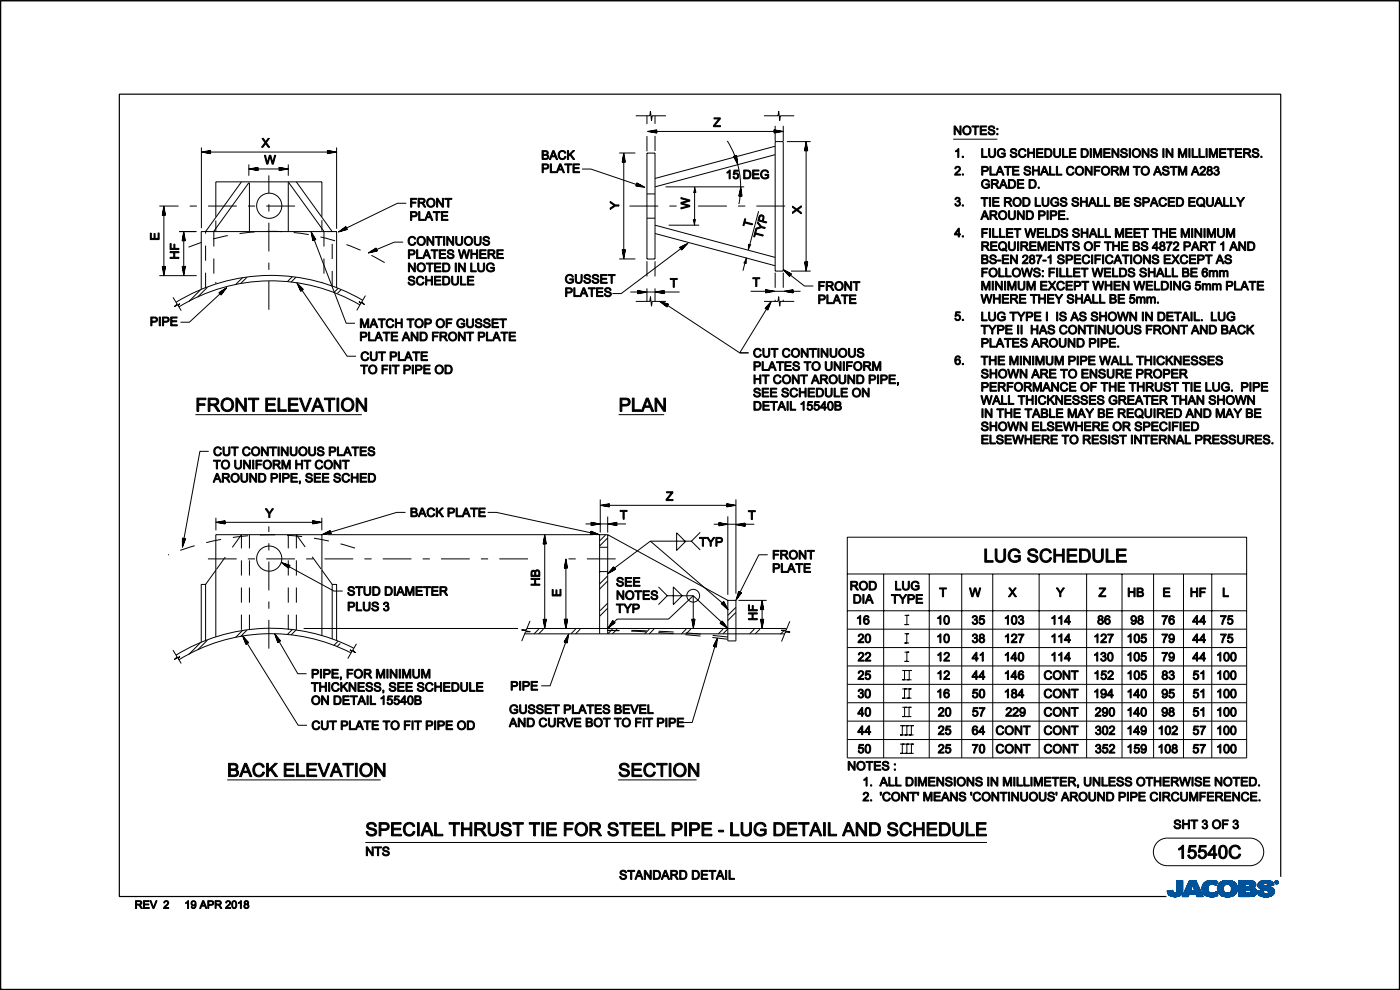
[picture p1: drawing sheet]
<svg xmlns="http://www.w3.org/2000/svg" width="297mm" height="210mm" viewBox="0 0 297 210" stroke-linecap="round" stroke-linejoin="round" font-family="sans-serif">
<path d="M271.7 186v-166h-246.4v170.2h222.1M.1 209.6v.3h296.8v-209.7h-296.8v209.7" fill="none" stroke="#000" stroke-width=".25"/>
<g fill="#000" stroke="#000" stroke-width=".21">
<path d="M147.4 39.7l.2 1.1h-.5zM147.1 46.6h.5l-.2 1.2zM158.3 54.7v1.2l-.6-.2zM158.8 51.8l.5 .2-.5 1z"/>
<path d="M55.6 29.4h.3l.5 .7 .5-.7h.3l-.7 .8 .7 1h-.3l-.6-.8-.5 .8h-.3l.7-.9z" fill-rule="evenodd"/>
<path d="M56.1 32.9h.2l.4 1.7 .4-1.7h.3l.5 1.7 .3-1.7h.3l-.5 1.9h-.3l-.4-1.6-.5 1.6h-.2z" fill-rule="evenodd"/>
<path d="M115 32v1.8h.7a.53 .53 0 0 0 .7-.3 .53 .53 0 0 0-.3-.7 .48 .48 0 0 0 .2-.6 .48 .48 0 0 0-.6-.2zM115.2 32.2h.4a.31 .31 0 0 1 .4 .1 .31 .31 0 0 1 0 .4h-.8zM115.2 33h.5a.34 .34 0 0 1 .5 .3 .34 .34 0 0 1-.5 .3h-.5z" fill-rule="evenodd"/>
<path d="M115 34.8v1.8h.3v-.7h.4a.57 .57 0 0 0 .7-.6 .57 .57 0 0 0-.7-.5zM115.3 35h.4a.34 .34 0 0 1 .5 .2 .34 .34 0 0 1-.3 .4l-.6 .1z" fill-rule="evenodd"/>
<path d="M117.3 32l-.8 1.8h.3l.2-.5h.8l.2 .5h.3l-.8-1.8zM117.4 32.1l.3 1h-.6z" fill-rule="evenodd"/>
<path d="M116.7 34.8h.3v1.6h.9v.2h-1.2z" fill-rule="evenodd"/>
<path d="M118.7 34.8l-.7 1.8h.3l.2-.5h.8l.2 .5h.3l-.8-1.8zM118.8 35l.4 .9h-.7z" fill-rule="evenodd"/>
<path d="M118.7 32.1a.81 .81 0 0 1 1.3 .4h-.2a.63 .63 0 0 0-.9-.3 .63 .63 0 0 0-.2 .9 .57 .57 0 0 0 .5 .5 .57 .57 0 0 0 .6-.4h.3a.9 .9 0 0 1-1.3 .5 .9 .9 0 0 1-.3-1.3z" fill-rule="evenodd"/>
<path d="M120.4 32h.2v.9l1-.9h.3l-.8 .7 .8 1.1h-.3l-.7-.9-.3 .3v.6h-.2z" fill-rule="evenodd"/>
<path d="M119.8 34.8h1.5v.2h-.6v1.6h-.3v-1.6h-.6z" fill-rule="evenodd"/>
<path d="M121.6 34.8h1.3v.2h-1.1v.6h1v.2h-1v.6h1.2v.2h-1.4z" fill-rule="evenodd"/>
<path d="M151.5 25h1.3v.2l-1.2 1.5h1.2v.2h-1.4v-.3l1.1-1.4h-1z" fill-rule="evenodd"/>
<path d="M154.2 36.5l.7-.4v1.8h-.2v-1.4l-.5 .2z" fill-rule="evenodd"/>
<path d="M155.7 36.1h.9v.2h-.7l-.1 .5a.62 .62 0 0 1 .9 .3 .62 .62 0 0 1-.4 .8 .62 .62 0 0 1-.8-.5h.2a.41 .41 0 0 0 .6 .2 .41 .41 0 0 0 .1-.6 .41 .41 0 0 0-.6 0h-.3z" fill-rule="evenodd"/>
<path d="M157.8 36.1v1.8h.6a.94 .94 0 0 0 .9-.9 .94 .94 0 0 0-.9-.9zM158 36.3a.78 .78 0 0 1 1 .4 .78 .78 0 0 1-.3 1h-.7z" fill-rule="evenodd"/>
<path d="M159.7 36.1h1.3v.2h-1.1v.6h1v.2h-1v.6h1.2v.2h-1.4z" fill-rule="evenodd"/>
<path d="M161.7 36.2a.86 .86 0 0 1 1.3 .4h-.2a.69 .69 0 0 0-1-.2 .69 .69 0 0 0-.1 1 .77 .77 0 0 0 1.1 .1v-.3h-.5v-.2h.8v.7a1.01 1.01 0 0 1-1.5 0 1.01 1.01 0 0 1 .1-1.5z" fill-rule="evenodd"/>
<path d="M202.4 26.7h.3l.9 1.5v-1.5h.3v1.9h-.3l-1-1.5v1.5h-.2z" fill-rule="evenodd"/>
<path d="M202.7 32l.7-.5v1.9h-.2v-1.5l-.5 .3z" fill-rule="evenodd"/>
<path d="M202.7 35.4a.61 .61 0 0 1 1 .1 .61 .61 0 0 1-.4 .9l-.5 .5h1v.2h-1.3l.2-.4a1.13 1.13 0 0 0 .7-1.1l-.4-.1-.2 .3h-.2z" fill-rule="evenodd"/>
<path d="M204.1 33.1h.3v.3h-.3z" fill-rule="evenodd"/>
<path d="M204.1 36.9h.3v.2h-.3z" fill-rule="evenodd"/>
<path d="M204.2 27.7a.95 .95 0 0 0 1.9 0 .95 .95 0 0 0-1.9 0zM204.7 27.1a.69 .69 0 0 1 1.1 .6 .69 .69 0 0 1-1.1 .5l-.2-.5z" fill-rule="evenodd"/>
<path d="M206.2 26.7h1.5v.2h-.6v1.7h-.3v-1.7h-.6z" fill-rule="evenodd"/>
<path d="M207.9 26.7h1.4v.2h-1.1v.6h1v.2h-1v.7h1.1v.2h-1.4z" fill-rule="evenodd"/>
<path d="M208.2 31.5h.3v1.7h.9v.2h-1.2z" fill-rule="evenodd"/>
<path d="M208.3 35.3v1.9h.2v-.8h.5a.57 .57 0 0 0 .7-.6 .57 .57 0 0 0-.7-.5zM208.5 35.5h.5a.34 .34 0 0 1 .4 .2 .34 .34 0 0 1-.2 .5h-.7z" fill-rule="evenodd"/>
<path d="M208.5 38.3a.86 .86 0 0 1 1.4 .3l-.2 .1a.69 .69 0 0 0-1-.3 .69 .69 0 0 0-.2 1 .77 .77 0 0 0 1.2 .2v-.4h-.6v-.2h.8v.7a1.01 1.01 0 0 1-1.4 0 1.01 1.01 0 0 1 0-1.4z" fill-rule="evenodd"/>
<path d="M209.8 26.8a.75 .75 0 0 1 1.2 .4l-.2 .1a.41 .41 0 0 0-.5-.5 .41 .41 0 0 0-.3 .6 1.09 1.09 0 0 1 1.1 .7 .77 .77 0 0 1-.8 .5 .77 .77 0 0 1-.7-.6h.2a.48 .48 0 0 0 .5 .4 .48 .48 0 0 0 .5-.5l-.2-.1a.8 .8 0 0 1-.9-.7z" fill-rule="evenodd"/>
<path d="M210 35.3h.2v1.6h1v.3h-1.2z" fill-rule="evenodd"/>
<path d="M210.3 38.1v1.9h.2v-.9l.6 .1 .5 .8h.3l-.6-.9a.52 .52 0 0 0 .5-.6 .52 .52 0 0 0-.7-.4zM210.5 38.3h.8a.32 .32 0 0 1 .2 .4 .32 .32 0 0 1-.4 .2h-.6z" fill-rule="evenodd"/>
<path d="M209.7 31.5h.3v1.1a.5 .5 0 0 0 .5 .6 .5 .5 0 0 0 .4-.6v-1.1h.3v1.1a.74 .74 0 0 1-.7 .8 .74 .74 0 0 1-.8-.8z" fill-rule="evenodd"/>
<path d="M212 35.3l-.7 1.9h.2l.2-.6h.8l.2 .6h.3l-.8-1.9zM212.1 35.5l.3 .9h-.6z" fill-rule="evenodd"/>
<path d="M211.5 27.2v.3h.2v-.3zM211.5 28.3v.3h.2v-.3z" fill-rule="evenodd"/>
<path d="M212.7 38.1l-.7 1.9h.2l.2-.6h.8l.3 .6h.2l-.7-1.9zM212.8 38.3l.4 .9h-.7z" fill-rule="evenodd"/>
<path d="M211.9 31.7a.86 .86 0 0 1 1.3 .4h-.2a.69 .69 0 0 0-1-.3 .69 .69 0 0 0-.1 1.1 .77 .77 0 0 0 1.1 .1v-.3h-.5v-.3h.8v.7a1.01 1.01 0 0 1-1.5 .1 1.01 1.01 0 0 1 .1-1.5z" fill-rule="evenodd"/>
<path d="M213.1 35.3h1.4v.2h-.6v1.7h-.2v-1.7h-.6z" fill-rule="evenodd"/>
<path d="M213.9 38.1v1.9h.7a.94 .94 0 0 0 .9-1 .94 .94 0 0 0-.9-.9zM214.2 38.3a.78 .78 0 0 1 1 .4 .78 .78 0 0 1-.3 1h-.7z" fill-rule="evenodd"/>
<path d="M214.5 31.6a.75 .75 0 0 1 1.2 .5h-.2a.41 .41 0 0 0-.5-.4 .41 .41 0 0 0-.3 .5 1.09 1.09 0 0 1 1.1 .7 .76 .76 0 0 1-.8 .5 .76 .76 0 0 1-.7-.6h.2a.48 .48 0 0 0 .5 .4 .48 .48 0 0 0 .5-.5l-.2-.1a.8 .8 0 0 1-.9-.7z" fill-rule="evenodd"/>
<path d="M214.8 35.3h1.4v.2h-1.1v.6h1v.2h-1v.6h1.1v.3h-1.4z" fill-rule="evenodd"/>
<path d="M215.8 38.1h1.4v.2h-1.1v.6h1v.2h-1v.6h1.1v.3h-1.4z" fill-rule="evenodd"/>
<path d="M217.4 35.4a.75 .75 0 0 1 1.2 .4h-.2a.41 .41 0 0 0-.5-.4 .41 .41 0 0 0-.3 .5 1.09 1.09 0 0 1 1.1 .7 .77 .77 0 0 1-.8 .6 .77 .77 0 0 1-.7-.6l.2-.1a.48 .48 0 0 0 .5 .5 .48 .48 0 0 0 .5-.5l-.2-.1a.8 .8 0 0 1-.9-.8z" fill-rule="evenodd"/>
<path d="M216.3 31.7a.81 .81 0 0 1 1.4 .3l-.3 .1a.63 .63 0 0 0-.8-.3 .63 .63 0 0 0-.3 .9 .57 .57 0 0 0 .5 .5 .57 .57 0 0 0 .6-.5l.3 .1a.9 .9 0 0 1-1.3 .5 .9 .9 0 0 1-.2-1.4z" fill-rule="evenodd"/>
<path d="M218 31.5h.3v.8h.9v-.8h.3v1.9h-.3v-.9h-.9v.9h-.3z" fill-rule="evenodd"/>
<path d="M218.3 38.1v1.9h.7a.94 .94 0 0 0 .8-1 .94 .94 0 0 0-.9-.9zM218.5 38.3a.78 .78 0 0 1 1 .4 .78 .78 0 0 1-.3 1h-.7z" fill-rule="evenodd"/>
<path d="M219 35.3h.3v.8h1v-.8h.2v1.9h-.2v-.9h-1v.9h-.3z" fill-rule="evenodd"/>
<path d="M219.9 31.5h1.4v.3h-1.2v.5h1.1v.2h-1.1v.7h1.2v.2h-1.4z" fill-rule="evenodd"/>
<path d="M220.2 39.7h.3v.3h-.3z" fill-rule="evenodd"/>
<path d="M221.4 35.3l-.7 1.9h.3l.2-.6h.8l.2 .6h.3l-.8-1.9zM221.6 35.5l.3 .9h-.7z" fill-rule="evenodd"/>
<path d="M221.6 31.5v1.9h.7a.94 .94 0 0 0 .9-.9 .94 .94 0 0 0-.9-1zM221.9 31.8a.78 .78 0 0 1 1 .3 .78 .78 0 0 1-.3 1l-.7 .1z" fill-rule="evenodd"/>
<path d="M222.6 35.3h.3v1.6h.9v.3h-1.2z" fill-rule="evenodd"/>
<path d="M224.1 35.3h.2v1.6h1v.3h-1.2z" fill-rule="evenodd"/>
<path d="M223.5 31.5h.3v1.1a.5 .5 0 0 0 .5 .6 .5 .5 0 0 0 .5-.6v-1.1h.2v1.1a.74 .74 0 0 1-.7 .8 .74 .74 0 0 1-.8-.8z" fill-rule="evenodd"/>
<path d="M225.4 31.5h.3v1.7h.9v.2h-1.2z" fill-rule="evenodd"/>
<path d="M226.9 31.5h1.3v.3h-1.1v.5h1.1v.2h-1.1v.7h1.2v.2h-1.4z" fill-rule="evenodd"/>
<path d="M226.5 35.5a.81 .81 0 0 1 1.3 .3l-.2 .1a.62 .62 0 0 0-.9-.4 .62 .62 0 0 0-.2 .9 .57 .57 0 0 0 .5 .6 .57 .57 0 0 0 .6-.5l.3 .1a.9 .9 0 0 1-1.3 .5 .9 .9 0 0 1-.3-1.4z" fill-rule="evenodd"/>
<path d="M228.1 36.2a.95 .95 0 0 0 1.9 0 .95 .95 0 0 0-1.9 0zM228.6 35.6a.69 .69 0 0 1 1 .6 .69 .69 0 0 1-1.1 .6l-.1-.5z" fill-rule="evenodd"/>
<path d="M229.3 31.5v1.9h.7a.94 .94 0 0 0 .9-.9 .94 .94 0 0 0-.9-1zM229.6 31.8a.78 .78 0 0 1 1 .3 .78 .78 0 0 1-.3 1l-.7 .1z" fill-rule="evenodd"/>
<path d="M230.2 35.3h.3l1 1.5v-1.5h.2v1.9h-.3l-.9-1.5v1.5h-.3z" fill-rule="evenodd"/>
<path d="M231.3 31.5h.2v1.9h-.2z" fill-rule="evenodd"/>
<path d="M232 31.5h.3l.6 1.6 .5-1.6h.3v1.9h-.2v-1.6l-.5 1.6h-.3l-.5-1.6v1.6h-.2z" fill-rule="evenodd"/>
<path d="M232.1 35.3h1.3v.2h-1v.6h.8v.2h-.8v.9h-.3z" fill-rule="evenodd"/>
<path d="M233.6 36.2a.95 .95 0 0 0 1.9 0 .95 .95 0 0 0-1.9 0zM234.1 35.6a.69 .69 0 0 1 1.1 .6 .69 .69 0 0 1-1.1 .6l-.2-.5z" fill-rule="evenodd"/>
<path d="M234.1 31.5h1.4v.3h-1.1v.5h1v.2h-1v.7h1.1v.2h-1.4z" fill-rule="evenodd"/>
<path d="M235.7 35.3v1.9h.3v-.9l.5 .1 .6 .8h.3l-.7-.9a.52 .52 0 0 0 .5-.6 .52 .52 0 0 0-.6-.4zM236 35.5h.8a.32 .32 0 0 1 .2 .4 .32 .32 0 0 1-.5 .2h-.5z" fill-rule="evenodd"/>
<path d="M235.9 31.5h.2l1 1.5v-1.5h.3v1.9h-.3l-1-1.5v1.5h-.2z" fill-rule="evenodd"/>
<path d="M237.6 35.3h.4l.5 1.6 .6-1.6h.3v1.9h-.2v-1.6l-.6 1.6h-.2l-.5-1.6v1.6h-.3z" fill-rule="evenodd"/>
<path d="M237.9 31.6a.75 .75 0 0 1 1.2 .5h-.2a.41 .41 0 0 0-.5-.4 .41 .41 0 0 0-.3 .5 1.09 1.09 0 0 1 1.1 .7 .76 .76 0 0 1-.8 .5 .76 .76 0 0 1-.7-.6h.2a.48 .48 0 0 0 .5 .4 .48 .48 0 0 0 .5-.5l-.2-.1a.8 .8 0 0 1-.9-.7z" fill-rule="evenodd"/>
<path d="M239.6 31.5h.2v1.9h-.2z" fill-rule="evenodd"/>
<path d="M240.2 32.5a.93 .93 0 0 0 1.8 0 .93 .93 0 0 0-1.8 0zM240.6 31.9a.69 .69 0 0 1 1.1 .6 .69 .69 0 0 1-1.1 .5l-.2-.5z" fill-rule="evenodd"/>
<path d="M240.4 35.3h1.5v.2h-.6v1.7h-.3v-1.7h-.6z" fill-rule="evenodd"/>
<path d="M242.1 36.2a.93 .93 0 0 0 1.8 0 .93 .93 0 0 0-1.8 0zM242.5 35.6a.69 .69 0 0 1 1.1 .6 .69 .69 0 0 1-1.1 .6l-.2-.5z" fill-rule="evenodd"/>
<path d="M242.3 31.5h.2l1 1.5v-1.5h.3v1.9h-.3l-1-1.5v1.5h-.2z" fill-rule="evenodd"/>
<path d="M244.3 31.6a.75 .75 0 0 1 1.2 .5h-.2a.41 .41 0 0 0-.5-.4 .41 .41 0 0 0-.3 .5 1.09 1.09 0 0 1 1.1 .7 .76 .76 0 0 1-.8 .5 .76 .76 0 0 1-.7-.6h.2a.48 .48 0 0 0 .5 .4 .48 .48 0 0 0 .5-.5l-.2-.1a.8 .8 0 0 1-.9-.7z" fill-rule="evenodd"/>
<path d="M245.4 35.3l-.7 1.9h.3l.2-.6h.7l.3 .6h.2l-.7-1.9zM245.5 35.5l.4 .9h-.7z" fill-rule="evenodd"/>
<path d="M246.8 35.4a.75 .75 0 0 1 1.2 .4h-.2a.41 .41 0 0 0-.5-.4 .41 .41 0 0 0-.4 .5 1.09 1.09 0 0 1 1.2 .7 .77 .77 0 0 1-.8 .6 .77 .77 0 0 1-.7-.6l.2-.1a.48 .48 0 0 0 .5 .5 .48 .48 0 0 0 .5-.5l-.2-.1a.8 .8 0 0 1-.9-.8z" fill-rule="evenodd"/>
<path d="M246.7 31.5h.2v1.9h-.2z" fill-rule="evenodd"/>
<path d="M247.4 31.5h.2l1 1.5v-1.5h.2v1.9h-.2l-1-1.5v1.5h-.2z" fill-rule="evenodd"/>
<path d="M248.3 35.3h1.4v.2h-.6v1.7h-.2v-1.7h-.6z" fill-rule="evenodd"/>
<path d="M250 31.5h.4l.5 1.6 .5-1.6h.4v1.9h-.3v-1.6l-.5 1.6h-.2l-.6-1.6v1.6h-.2z" fill-rule="evenodd"/>
<path d="M250 35.3h.4l.5 1.6 .5-1.6h.4v1.9h-.3v-1.6l-.5 1.6h-.2l-.6-1.6v1.6h-.2z" fill-rule="evenodd"/>
<path d="M252.2 31.5h.3v1.9h-.3z" fill-rule="evenodd"/>
<path d="M253.4 35.3l-.7 1.9h.3l.2-.6h.7l.3 .6h.2l-.7-1.9zM253.5 35.5l.4 .9h-.7z" fill-rule="evenodd"/>
<path d="M252.9 31.5h.2v1.7h1v.2h-1.2z" fill-rule="evenodd"/>
<path d="M254.3 31.5h.3v1.7h.9v.2h-1.2z" fill-rule="evenodd"/>
<path d="M254.7 35.4a.61 .61 0 0 1 1 .2 .61 .61 0 0 1-.4 .8l-.5 .5h1v.3h-1.3l.2-.4a1.13 1.13 0 0 0 .7-1.2l-.4-.1-.2 .3h-.2z" fill-rule="evenodd"/>
<path d="M255.8 31.5h.3v1.9h-.3z" fill-rule="evenodd"/>
<path d="M256.2 35.4l-.1 .5 .3 .2a.56 .56 0 0 0-.2 .9 .56 .56 0 0 0 .8 0 .56 .56 0 0 0-.1-.9 .5 .5 0 0 0 .1-.7 .5 .5 0 0 0-.8 0zM256.3 35.8a.3 .3 0 0 1 .6 0 .3 .3 0 0 1-.6 0zM256.2 36.6a.4 .4 0 0 1 .8 0 .4 .4 0 0 1-.8 0z" fill-rule="evenodd"/>
<path d="M256.5 31.5h.4l.5 1.6 .6-1.6h.3v1.9h-.2v-1.6l-.6 1.6h-.2l-.5-1.6v1.6h-.3z" fill-rule="evenodd"/>
<path d="M257.7 35.4a.5 .5 0 0 1 .7 0 .5 .5 0 0 1-.1 .7 .59 .59 0 0 1 0 1.1 .59 .59 0 0 1-.8-.5l.2-.1a.38 .38 0 0 0 .4 .4 .38 .38 0 0 0 .3-.5 .38 .38 0 0 0-.5-.2v-.2a.32 .32 0 0 0 .5-.3 .32 .32 0 0 0-.4-.4 .32 .32 0 0 0-.3 .4h-.2z" fill-rule="evenodd"/>
<path d="M258.7 31.5h1.4v.3h-1.1v.5h1v.2h-1v.7h1.1v.2h-1.4z" fill-rule="evenodd"/>
<path d="M260.3 31.5h1.5v.3h-.6v1.6h-.3v-1.6h-.6z" fill-rule="evenodd"/>
<path d="M262.1 31.5h1.3v.3h-1.1v.5h1v.2h-1v.7h1.2v.2h-1.4z" fill-rule="evenodd"/>
<path d="M263.8 31.5v1.9h.3v-.8h.5l.5 .8h.4l-.7-.8a.52 .52 0 0 0 .5-.6 .52 .52 0 0 0-.7-.5zM264.1 31.7l.7 .1a.32 .32 0 0 1 .2 .4 .32 .32 0 0 1-.4 .2h-.5z" fill-rule="evenodd"/>
<path d="M265.9 31.6a.75 .75 0 0 1 1.1 .5h-.2a.41 .41 0 0 0-.5-.4 .41 .41 0 0 0-.3 .5 1.09 1.09 0 0 1 1.1 .7 .76 .76 0 0 1-.8 .5 .76 .76 0 0 1-.7-.6h.2a.48 .48 0 0 0 .5 .4 .48 .48 0 0 0 .5-.5l-.2-.1a.8 .8 0 0 1-.9-.7z" fill-rule="evenodd"/>
<path d="M267.5 33.1h.2v.3h-.2z" fill-rule="evenodd"/>
<path d="M31.9 49.5h.2v1.1h.6v-1.1h.2v1.1h.6v-1.2h.3v1.4h-1.9z" fill-rule="evenodd"/>
<path d="M36.1 53.4h1.9v.2h-.9v1h.9v.2h-1.9v-.2h.8v-1h-.8z" fill-rule="evenodd"/>
<path d="M36.1 51.7h.2v1h.6v-.9h.2v.9h.9v.2h-1.9z" fill-rule="evenodd"/>
<path d="M86.8 58.7a.75 .75 0 0 1 1.2 .4h-.2a.41 .41 0 0 0-.5-.4 .41 .41 0 0 0-.4 .5 1.09 1.09 0 0 1 1.1 .7 .77 .77 0 0 1-.7 .6 .77 .77 0 0 1-.7-.6l.2-.1a.48 .48 0 0 0 .5 .5 .48 .48 0 0 0 .5-.5l-.2-.1a.8 .8 0 0 1-1-.8z" fill-rule="evenodd"/>
<path d="M86.6 55.8h.3l1 1.5v-1.5h.2v1.9h-.2l-1-1.5v1.5h-.3z" fill-rule="evenodd"/>
<path d="M86.6 53v1.9h.3v-.8h.5a.57 .57 0 0 0 .7-.6 .57 .57 0 0 0-.8-.5zM86.9 53.2h.5a.34 .34 0 0 1 .4 .2 .34 .34 0 0 1-.2 .4l-.7 .1z" fill-rule="evenodd"/>
<path d="M87.1 44.9v1.9h.2v-.8h.5a.57 .57 0 0 0 .7-.6 .57 .57 0 0 0-.7-.5zM87.3 45.1h.5a.34 .34 0 0 1 .5 .2 .34 .34 0 0 1-.3 .4l-.7 .1z" fill-rule="evenodd"/>
<path d="M87.1 42.1h1.3v.2h-1v.6h.8v.2h-.8v.8h-.3z" fill-rule="evenodd"/>
<path d="M86.9 50.3a.82 .82 0 0 1 1.3 .4h-.3a.63 .63 0 0 0-.8-.3 .63 .63 0 0 0-.3 .9 .57 .57 0 0 0 .6 .6 .57 .57 0 0 0 .6-.5h.2a.9 .9 0 0 1-1.3 .5 .9 .9 0 0 1-.2-1.3z" fill-rule="evenodd"/>
<path d="M88.4 53h.2v1.6h.9v.3h-1.1z" fill-rule="evenodd"/>
<path d="M88.5 51.1a.93 .93 0 0 0 1.8 0 .93 .93 0 0 0-1.8 0zM88.9 50.5a.69 .69 0 0 1 1.1 .6 .69 .69 0 0 1-1.1 .6l-.2-.6z" fill-rule="evenodd"/>
<path d="M88.5 56.7a.93 .93 0 0 0 1.8 0 .93 .93 0 0 0-1.8 0zM88.9 56.1a.69 .69 0 0 1 1.1 .6 .69 .69 0 0 1-1.1 .6l-.2-.5z" fill-rule="evenodd"/>
<path d="M88.7 42.1v1.8h.2v-.8l.6 .1 .5 .7h.3l-.6-.8a.52 .52 0 0 0 .5-.6 .52 .52 0 0 0-.7-.4zM88.9 42.3h.8a.32 .32 0 0 1 .2 .4 .32 .32 0 0 1-.4 .2h-.6z" fill-rule="evenodd"/>
<path d="M88.8 44.9h.3v1.6h.9v.3h-1.2z" fill-rule="evenodd"/>
<path d="M90.4 53l-.8 1.9h.3l.2-.6h.8l.2 .6h.3l-.8-1.9zM90.5 53.2l.3 .9h-.6z" fill-rule="evenodd"/>
<path d="M88.6 58.8a.81 .81 0 0 1 1.3 .3l-.2 .1a.63 .63 0 0 0-.9-.3 .63 .63 0 0 0-.2 .8 .57 .57 0 0 0 .5 .6 .57 .57 0 0 0 .6-.5l.3 .1a.9 .9 0 0 1-1.3 .5 .9 .9 0 0 1-.3-1.4z" fill-rule="evenodd"/>
<path d="M90.8 44.9l-.7 1.9h.2l.3-.6h.7l.3 .6h.2l-.7-1.9zM90.9 45.1l.4 .9h-.7z" fill-rule="evenodd"/>
<path d="M90.5 43a.95 .95 0 0 0 1.9 0 .95 .95 0 0 0-1.9 0zM91 42.4a.69 .69 0 0 1 1 .6 .69 .69 0 0 1-1.1 .6l-.1-.6z" fill-rule="evenodd"/>
<path d="M90.6 50.2h.2l1 1.4v-1.4h.2v1.8h-.2l-1-1.4v1.4h-.2z" fill-rule="evenodd"/>
<path d="M90.4 55.8h1.5v.2h-.6v1.7h-.3v-1.7h-.6z" fill-rule="evenodd"/>
<path d="M91.4 53h1.5v.2h-.6v1.7h-.2v-1.7h-.7z" fill-rule="evenodd"/>
<path d="M92.2 55.8h1.3v.2h-1.1v.6h1.1v.2h-1.1v.6h1.2v.3h-1.4z" fill-rule="evenodd"/>
<path d="M91.9 44.9h1.5v.2h-.6v1.7h-.3v-1.7h-.6z" fill-rule="evenodd"/>
<path d="M92.6 42.1h.3l1 1.4v-1.4h.2v1.8h-.3l-.9-1.4v1.4h-.3z" fill-rule="evenodd"/>
<path d="M92.3 50.2h1.5v.2h-.6v1.6h-.3v-1.6h-.6z" fill-rule="evenodd"/>
<path d="M93.2 53h1.3v.2h-1.1v.6h1.1v.2h-1.1v.6h1.2v.3h-1.4z" fill-rule="evenodd"/>
<path d="M93.6 44.9h1.4v.2h-1.1v.6h1v.2h-1v.6h1.1v.3h-1.4z" fill-rule="evenodd"/>
<path d="M93.9 55.8v1.9h.7a.94 .94 0 0 0 .9-1 .94 .94 0 0 0-.9-.9zM94.2 56a.78 .78 0 0 1 .9 .4 .78 .78 0 0 1-.3 1h-.6z" fill-rule="evenodd"/>
<path d="M94.1 50.2h.2v1.8h-.2z" fill-rule="evenodd"/>
<path d="M94.8 50.2h.2l1 1.4v-1.4h.3v1.8h-.3l-1-1.4v1.4h-.2z" fill-rule="evenodd"/>
<path d="M95.1 53.1a.75 .75 0 0 1 1.2 .4h-.3a.41 .41 0 0 0-.4-.4 .41 .41 0 0 0-.4 .5 1.09 1.09 0 0 1 1.1 .7 .77 .77 0 0 1-.7 .6 .77 .77 0 0 1-.8-.7h.3a.48 .48 0 0 0 .5 .5 .48 .48 0 0 0 .4-.5l-.1-.1a.8 .8 0 0 1-1-.8z" fill-rule="evenodd"/>
<path d="M94.4 42.1h1.4v.2h-.6v1.6h-.2v-1.6h-.6z" fill-rule="evenodd"/>
<path d="M96.6 55.8h.2v1.9h-.2z" fill-rule="evenodd"/>
<path d="M95.8 58.6h.3v1.1a.5 .5 0 0 0 .4 .6 .5 .5 0 0 0 .5-.6v-1.1h.3v1.1a.74 .74 0 0 1-.8 .8 .74 .74 0 0 1-.7-.8z" fill-rule="evenodd"/>
<path d="M97.3 55.8h.2l1 1.5v-1.5h.2v1.9h-.2l-1-1.5v1.5h-.2z" fill-rule="evenodd"/>
<path d="M97.2 53h.3l.4 1.6 .4-1.6h.3l.4 1.6 .4-1.6h.2l-.5 1.9h-.2l-.5-1.7-.4 1.7h-.3z" fill-rule="evenodd"/>
<path d="M96.7 50.2h.2v1a.5 .5 0 0 0 .5 .7 .5 .5 0 0 0 .5-.7v-1h.2v1.1a.74 .74 0 0 1-.7 .8 .74 .74 0 0 1-.7-.8z" fill-rule="evenodd"/>
<path d="M98.5 51.1a.95 .95 0 0 0 1.9 0 .95 .95 0 0 0-1.9 0zM98.9 50.5a.69 .69 0 0 1 1.1 .6 .69 .69 0 0 1-1.1 .6l-.2-.6z" fill-rule="evenodd"/>
<path d="M99.9 55.8h.2v1.6h.9v.3h-1.1z" fill-rule="evenodd"/>
<path d="M99.9 53h.2v.7h1v-.7h.2v1.9h-.2v-.9h-1v.9h-.2z" fill-rule="evenodd"/>
<path d="M101.8 53h1.3v.2h-1.1v.6h1.1v.2h-1.1v.6h1.2v.3h-1.4z" fill-rule="evenodd"/>
<path d="M100.6 50.2h.2v1a.5 .5 0 0 0 .5 .7 .5 .5 0 0 0 .5-.7v-1h.3v1.1a.74 .74 0 0 1-.8 .8 .74 .74 0 0 1-.7-.8z" fill-rule="evenodd"/>
<path d="M102.7 50.3a.75 .75 0 0 1 1.1 .4h-.2a.41 .41 0 0 0-.5-.4 .41 .41 0 0 0-.3 .5 1.09 1.09 0 0 1 1.1 .7 .77 .77 0 0 1-.8 .6 .77 .77 0 0 1-.7-.7h.2a.48 .48 0 0 0 .5 .5 .48 .48 0 0 0 .5-.5l-.2-.1a.8 .8 0 0 1-.9-.8z" fill-rule="evenodd"/>
<path d="M101.3 55.8h.3v1.1a.5 .5 0 0 0 .5 .6 .5 .5 0 0 0 .5-.6v-1.1h.2v1.1a.74 .74 0 0 1-.7 .8 .74 .74 0 0 1-.8-.8z" fill-rule="evenodd"/>
<path d="M103.5 53v1.9h.3v-.9l.5 .1 .5 .8h.4l-.7-.9a.52 .52 0 0 0 .5-.6 .52 .52 0 0 0-.7-.4zM103.8 53.2h.7a.32 .32 0 0 1 .2 .4 .32 .32 0 0 1-.4 .2h-.5z" fill-rule="evenodd"/>
<path d="M103.5 56a.86 .86 0 0 1 1.4 .3l-.3 .1a.69 .69 0 0 0-1-.3 .69 .69 0 0 0-.1 1 .77 .77 0 0 0 1.1 .2v-.4h-.5v-.2h.8v.7a1.01 1.01 0 0 1-1.5 0 1.01 1.01 0 0 1 .1-1.4z" fill-rule="evenodd"/>
<path d="M105.4 53h1.4v.2h-1.1v.6h1v.2h-1v.6h1.1v.3h-1.4z" fill-rule="evenodd"/>
<path d="M120.2 58.4a.86 .86 0 0 1 1.4 .4h-.2a.69 .69 0 0 0-1-.3 .69 .69 0 0 0-.1 1.1 .77 .77 0 0 0 1.1 .1v-.3h-.5v-.2h.8v.6a1.01 1.01 0 0 1-1.5 .1 1.01 1.01 0 0 1 0-1.5z" fill-rule="evenodd"/>
<path d="M122 58.2h.3v1.1a.5 .5 0 0 0 .5 .6 .5 .5 0 0 0 .5-.6v-1.1h.2v1.1a.74 .74 0 0 1-.7 .8 .74 .74 0 0 1-.8-.8z" fill-rule="evenodd"/>
<path d="M124.1 58.3a.75 .75 0 0 1 1.2 .5h-.3a.41 .41 0 0 0-.4-.4 .41 .41 0 0 0-.4 .5 1.09 1.09 0 0 1 1.1 .7 .76 .76 0 0 1-.8 .5 .76 .76 0 0 1-.7-.6h.3a.48 .48 0 0 0 .5 .4 .48 .48 0 0 0 .4-.5l-.1-.1a.8 .8 0 0 1-1-.7z" fill-rule="evenodd"/>
<path d="M125.8 58.3a.75 .75 0 0 1 1.2 .5h-.2a.41 .41 0 0 0-.5-.4 .41 .41 0 0 0-.3 .5 1.09 1.09 0 0 1 1.1 .7 .76 .76 0 0 1-.8 .5 .76 .76 0 0 1-.7-.6h.2a.48 .48 0 0 0 .5 .4 .48 .48 0 0 0 .5-.5l-.2-.1a.8 .8 0 0 1-.9-.7z" fill-rule="evenodd"/>
<path d="M129.4 42.7l1.1 .8h.8v.2h-.8l-1.1 .7v-.3l.9-.5-.9-.6z" fill-rule="evenodd"/>
<path d="M144.5 41.9l1.8 .5v.3l-1.6 .4 1.6 .5v.2l-1.8 .5v-.2l1.6-.4-1.6-.4v-.3l1.6-.5-1.6-.3z" fill-rule="evenodd"/>
<path d="M158 46.4h.2l-.2 .6 1.6 .5v.2l-1.6-.4-.2 .6-.2-.1z" fill-rule="evenodd"/>
<path d="M160.3 48.8h.2l-.2 .6 1.6 .4v.3l-1.6-.4-.2 .6-.2-.1z" fill-rule="evenodd"/>
<path d="M160.7 47l.9 1 .7 .2v.3l-.8-.2-1.2 .4 .1-.3 1-.3-.7-.8z" fill-rule="evenodd"/>
<path d="M161.2 45.7l-.4 1.1 1.8 .5 .1-.2-.8-.2 .1-.5a.58 .58 0 0 0-.1-.7 .58 .58 0 0 0-.7 0zM161.3 45.9l.3-.1 .2 .2-.1 .8-.6-.2z" fill-rule="evenodd"/>
<path d="M168.1 43.7l.9 .7 1-.7v.3l-.8 .5 .8 .6v.3l-1-.8-.9 .7v-.3l.7-.5-.7-.5z" fill-rule="evenodd"/>
<path d="M202.8 42a.5 .5 0 0 1 .7-.1 .5 .5 0 0 1-.1 .8 .59 .59 0 0 1 0 1 .59 .59 0 0 1-.9-.5h.3a.38 .38 0 0 0 .4 .3 .38 .38 0 0 0 .3-.4 .38 .38 0 0 0-.5-.3v-.2a.32 .32 0 0 0 .4-.2 .32 .32 0 0 0-.3-.4 .32 .32 0 0 0-.3 .4l-.2-.1z" fill-rule="evenodd"/>
<path d="M203.3 48.4l-.8 1.2v.2h.8v.5h.2v-.5h.3v-.2h-.3v-1.2zM203.3 48.8v.8h-.6z" fill-rule="evenodd"/>
<path d="M204.1 43.5h.3v.2h-.3z" fill-rule="evenodd"/>
<path d="M204.1 50h.3v.3h-.3z" fill-rule="evenodd"/>
<path d="M208.8 44.7l-.7 1.9h.2l.2-.6h.8l.2 .6h.3l-.8-1.9zM208.9 44.9l.3 .9h-.6z" fill-rule="evenodd"/>
<path d="M208.2 54.1v1.8h.8a.53 .53 0 0 0 .6-.3 .53 .53 0 0 0-.3-.6 .48 .48 0 0 0 .2-.7 .48 .48 0 0 0-.5-.2zM208.5 54.3h.4a.31 .31 0 0 1 .4 .1 .31 .31 0 0 1-.1 .4l-.7 .1zM208.5 55.1h.4a.34 .34 0 0 1 .5 .3 .34 .34 0 0 1-.4 .3h-.5z" fill-rule="evenodd"/>
<path d="M208.3 51.3v1.9h.2v-.9l.5 .1 .6 .8h.3l-.7-.9a.52 .52 0 0 0 .6-.6 .52 .52 0 0 0-.7-.4zM208.5 51.5h.8a.32 .32 0 0 1 .2 .4 .32 .32 0 0 1-.5 .2h-.5z" fill-rule="evenodd"/>
<path d="M208.3 48.5h1.2v.2h-1v.6h.9v.2h-.9v.9h-.2z" fill-rule="evenodd"/>
<path d="M208.3 56.9h1.2v.2h-1v.6h.9v.2h-.9v.8h-.2z" fill-rule="evenodd"/>
<path d="M208.1 41.9h1.5v.2h-.6v1.7h-.3v-1.7h-.6z" fill-rule="evenodd"/>
<path d="M209.8 57.8a.95 .95 0 0 0 1.9 0 .95 .95 0 0 0-1.9 0zM210.2 57.2a.69 .69 0 0 1 1.1 .6 .69 .69 0 0 1-1.1 .6l-.2-.6z" fill-rule="evenodd"/>
<path d="M209.9 41.9h.2v1.9h-.2z" fill-rule="evenodd"/>
<path d="M209.9 48.5h.2v1.9h-.2z" fill-rule="evenodd"/>
<path d="M210.2 54.2a.75 .75 0 0 1 1.2 .4h-.3a.41 .41 0 0 0-.4-.4 .41 .41 0 0 0-.4 .5 1.09 1.09 0 0 1 1.1 .7 .77 .77 0 0 1-.8 .6 .77 .77 0 0 1-.7-.7h.3a.48 .48 0 0 0 .5 .5 .48 .48 0 0 0 .4-.5l-.1-.1a.8 .8 0 0 1-1-.8z" fill-rule="evenodd"/>
<path d="M210 44.7v1.9h.3v-.9l.5 .1 .5 .8h.4l-.7-.9a.52 .52 0 0 0 .5-.6 .52 .52 0 0 0-.7-.4zM210.3 44.9h.7a.32 .32 0 0 1 .2 .5 .32 .32 0 0 1-.4 .1h-.5z" fill-rule="evenodd"/>
<path d="M210.2 51.3h1.3v.2h-1.1v.6h1v.2h-1v.6h1.2v.3h-1.4z" fill-rule="evenodd"/>
<path d="M210.6 48.5h.2v1.6h.9v.3h-1.1z" fill-rule="evenodd"/>
<path d="M210.6 41.9h1.3v.2h-1.1v.6h1.1v.2h-1.1v.7h1.2v.2h-1.4z" fill-rule="evenodd"/>
<path d="M211.6 55.2h.7v.2h-.7z" fill-rule="evenodd"/>
<path d="M211.8 45.7a.95 .95 0 0 0 1.9 0 .95 .95 0 0 0-1.9 0zM212.3 45.1a.69 .69 0 0 1 1.1 .5 .69 .69 0 0 1-1.1 .6l-.2-.5z" fill-rule="evenodd"/>
<path d="M211.9 56.9h.2v1.6h1v.2h-1.2z" fill-rule="evenodd"/>
<path d="M212 48.5h.3v1.6h.9v.3h-1.2z" fill-rule="evenodd"/>
<path d="M212.6 54.1h1.4v.2h-1.1v.6h1v.2h-1v.6h1.1v.2h-1.4z" fill-rule="evenodd"/>
<path d="M213.1 41.9v1.9h.2v-.9l.5 .1 .6 .8h.3l-.7-.9a.52 .52 0 0 0 .6-.6 .52 .52 0 0 0-.7-.4zM213.3 42.1h.8a.32 .32 0 0 1 .2 .5 .32 .32 0 0 1-.5 .1h-.5z" fill-rule="evenodd"/>
<path d="M212.1 51.5a.97 .97 0 0 0-.2 1.2 .97 .97 0 0 0 1.3 .4l.4 .2v-.2l-.3-.1a.96 .96 0 0 0 .1-1.4 .96 .96 0 0 0-1.3-.1zM212.2 51.7a.73 .73 0 0 1 1.1 .1 .73 .73 0 0 1-.2 1l-.3-.2-.1 .2 .3 .1a.74 .74 0 0 1-.9-.3 .74 .74 0 0 1 .1-.9z" fill-rule="evenodd"/>
<path d="M213.3 56.9h.3v1.6h.9v.2h-1.2z" fill-rule="evenodd"/>
<path d="M213.5 48.5h1.4v.2h-1.2v.6h1.1v.2h-1.1v.6h1.2v.3h-1.4z" fill-rule="evenodd"/>
<path d="M214.4 54.1h.2l1 1.4v-1.4h.2v1.8h-.2l-1-1.4v1.4h-.2z" fill-rule="evenodd"/>
<path d="M214.7 57.8a.95 .95 0 0 0 1.9 0 .95 .95 0 0 0-1.9 0zM215.2 57.2a.69 .69 0 0 1 1.1 .6 .69 .69 0 0 1-1.1 .6l-.2-.6z" fill-rule="evenodd"/>
<path d="M214.9 42.9a.93 .93 0 0 0 1.8 0 .93 .93 0 0 0-1.8 0zM215.3 42.3a.69 .69 0 0 1 1.1 .5 .69 .69 0 0 1-1.1 .6l-.2-.5z" fill-rule="evenodd"/>
<path d="M213.9 44.7h.3v1.1a.5 .5 0 0 0 .5 .6 .5 .5 0 0 0 .5-.6v-1.1h.2v1.1a.74 .74 0 0 1-.7 .8 .74 .74 0 0 1-.8-.8z" fill-rule="evenodd"/>
<path d="M213.9 51.3h.3v1.1a.5 .5 0 0 0 .5 .6 .5 .5 0 0 0 .5-.6v-1.1h.2v1.1a.74 .74 0 0 1-.7 .8 .74 .74 0 0 1-.8-.8z" fill-rule="evenodd"/>
<path d="M215.1 48.5h1.5v.2h-.6v1.7h-.3v-1.7h-.6z" fill-rule="evenodd"/>
<path d="M215.8 44.7h.3l1 1.5v-1.5h.2v1.9h-.3l-.9-1.5v1.5h-.3z" fill-rule="evenodd"/>
<path d="M215.9 51.3h.2v1.9h-.2z" fill-rule="evenodd"/>
<path d="M216.6 51.3v1.9h.2v-.9l.5 .1 .6 .8h.3l-.7-.9a.52 .52 0 0 0 .5-.6 .52 .52 0 0 0-.6-.4zM216.8 51.5h.8a.32 .32 0 0 1 .2 .4 .32 .32 0 0 1-.5 .2h-.5z" fill-rule="evenodd"/>
<path d="M217 41.9v1.9h.7a.94 .94 0 0 0 .8-1 .94 .94 0 0 0-.9-.9zM217.2 42.1a.78 .78 0 0 1 1 .4 .78 .78 0 0 1-.3 1l-.7 .1z" fill-rule="evenodd"/>
<path d="M216.7 56.9h.2l.4 1.6 .4-1.6h.3l.4 1.6 .4-1.6h.3l-.5 1.8h-.3l-.4-1.6-.5 1.6h-.2z" fill-rule="evenodd"/>
<path d="M216 59.7h.2v1a.5 .5 0 0 0 .5 .7 .5 .5 0 0 0 .5-.7v-1h.2v1a.74 .74 0 0 1-.7 .9 .74 .74 0 0 1-.7-.9z" fill-rule="evenodd"/>
<path d="M217.7 44.7v1.9h.7a.94 .94 0 0 0 .9-1 .94 .94 0 0 0-.9-.9zM218 44.9a.78 .78 0 0 1 .9 .4 .78 .78 0 0 1-.3 1l-.6 .1z" fill-rule="evenodd"/>
<path d="M217.4 48.5h.2l.4 1.6 .5-1.6h.3l.4 1.6 .4-1.6h.2l-.5 1.9h-.3l-.4-1.7-.5 1.7h-.2z" fill-rule="evenodd"/>
<path d="M217.1 54.2a.61 .61 0 0 1 .9 .1 .61 .61 0 0 1-.3 .9l-.5 .5h.9v.2h-1.2l.1-.4a1.13 1.13 0 0 0 .8-1.1l-.4-.1-.3 .3h-.2z" fill-rule="evenodd"/>
<path d="M218.4 51.3h1.4v.2h-1.1v.6h1v.2h-1v.6h1.1v.3h-1.4z" fill-rule="evenodd"/>
<path d="M218.6 54.2l-.2 .5 .3 .2a.56 .56 0 0 0-.2 .9 .56 .56 0 0 0 .9 0 .56 .56 0 0 0-.2-.9 .5 .5 0 0 0 .1-.7 .5 .5 0 0 0-.7 0zM218.7 54.6a.3 .3 0 0 1 .6 0 .3 .3 0 0 1-.6 0zM218.6 55.4a.38 .38 0 0 1 .7 0 .38 .38 0 0 1-.7 0z" fill-rule="evenodd"/>
<path d="M219.5 57a.75 .75 0 0 1 1.2 .4h-.3a.41 .41 0 0 0-.4-.4 .41 .41 0 0 0-.4 .5 1.09 1.09 0 0 1 1.1 .7 .77 .77 0 0 1-.8 .6 .77 .77 0 0 1-.7-.7h.3a.48 .48 0 0 0 .5 .5 .48 .48 0 0 0 .4-.5l-.1-.1a.8 .8 0 0 1-1-.8z" fill-rule="evenodd"/>
<path d="M219.6 41.9h.2v1.7h1v.2h-1.2z" fill-rule="evenodd"/>
<path d="M219.8 54.1h1.2l-.5 1.1-.2 .7h-.2l.1-.5 .5-1.1h-.9z" fill-rule="evenodd"/>
<path d="M220 48.5h1.4v.2h-1.1v.6h1v.2h-1v.6h1.1v.3h-1.4z" fill-rule="evenodd"/>
<path d="M220.2 51.3h.3l.6 1.6 .5-1.6h.4v1.9h-.3v-1.6l-.5 1.6h-.2l-.6-1.6v1.6h-.2z" fill-rule="evenodd"/>
<path d="M220.3 44.7v1.9h.3v-.8h.5a.57 .57 0 0 0 .7-.6 .57 .57 0 0 0-.8-.5zM220.6 44.9h.5a.34 .34 0 0 1 .4 .2 .34 .34 0 0 1-.2 .5h-.7z" fill-rule="evenodd"/>
<path d="M221.1 57.4v.2h.2v-.2zM221.1 58.5v.2h.2v-.2z" fill-rule="evenodd"/>
<path d="M221.2 55.2h.7v.2h-.7z" fill-rule="evenodd"/>
<path d="M221.8 48.5h.2v1.6h.9v.3h-1.1z" fill-rule="evenodd"/>
<path d="M222.1 44.7h.3v1.9h-.3z" fill-rule="evenodd"/>
<path d="M221.1 41.9h.2v1.1a.5 .5 0 0 0 .5 .6 .5 .5 0 0 0 .5-.6v-1.1h.2v1.1a.74 .74 0 0 1-.7 .8 .74 .74 0 0 1-.7-.8z" fill-rule="evenodd"/>
<path d="M222.4 51.3h1.3v.2h-1.1v.6h1.1v.2h-1.1v.6h1.2v.3h-1.4z" fill-rule="evenodd"/>
<path d="M222.5 56.9h1.3v.2h-1v.6h.8v.2h-.8v.8h-.3z" fill-rule="evenodd"/>
<path d="M222.8 44.7v1.9h.2v-.8h.5a.57 .57 0 0 0 .7-.6 .57 .57 0 0 0-.7-.5zM223 44.9h.5a.34 .34 0 0 1 .5 .2 .34 .34 0 0 1-.3 .5h-.7z" fill-rule="evenodd"/>
<path d="M222.3 54.5l.7-.4v1.8h-.2v-1.4l-.5 .3z" fill-rule="evenodd"/>
<path d="M223.2 48.5v1.9h.7a.94 .94 0 0 0 .9-1 .94 .94 0 0 0-.9-.9zM223.5 48.7a.78 .78 0 0 1 1 .4 .78 .78 0 0 1-.3 1h-.7z" fill-rule="evenodd"/>
<path d="M223.2 42.1a.86 .86 0 0 1 1.4 .3l-.2 .1a.69 .69 0 0 0-1-.3 .69 .69 0 0 0-.2 1.1 .77 .77 0 0 0 1.2 .1v-.4h-.6v-.2h.8v.7a1.01 1.01 0 0 1-1.5 .1 1.01 1.01 0 0 1 .1-1.5z" fill-rule="evenodd"/>
<path d="M224.1 51.3h.3l.9 1.5v-1.5h.3v1.9h-.3l-1-1.5v1.5h-.2z" fill-rule="evenodd"/>
<path d="M224.1 56.9h.3v1.8h-.3z" fill-rule="evenodd"/>
<path d="M224.6 54.2a.75 .75 0 0 1 1.2 .4h-.3a.41 .41 0 0 0-.4-.4 .41 .41 0 0 0-.4 .5 1.09 1.09 0 0 1 1.1 .7 .77 .77 0 0 1-.8 .6 .77 .77 0 0 1-.7-.7h.2a.48 .48 0 0 0 .6 .5 .48 .48 0 0 0 .4-.5l-.2-.1a.8 .8 0 0 1-.9-.8z" fill-rule="evenodd"/>
<path d="M224.5 44.7h1.4v.2h-1.1v.6h1v.2h-1v.7h1.1v.2h-1.4z" fill-rule="evenodd"/>
<path d="M224.8 56.9h.3v1.6h.9v.2h-1.2z" fill-rule="evenodd"/>
<path d="M225.1 42a.75 .75 0 0 1 1.2 .4l-.2 .1a.41 .41 0 0 0-.5-.5 .41 .41 0 0 0-.3 .5 1.09 1.09 0 0 1 1.1 .8 .77 .77 0 0 1-.8 .5 .77 .77 0 0 1-.7-.6h.2a.48 .48 0 0 0 .5 .4 .48 .48 0 0 0 .5-.5l-.2-.1a.8 .8 0 0 1-.9-.7z" fill-rule="evenodd"/>
<path d="M225.3 48.6a.75 .75 0 0 1 1.2 .4h-.3a.41 .41 0 0 0-.4-.4 .41 .41 0 0 0-.4 .5 1.09 1.09 0 0 1 1.1 .7 .77 .77 0 0 1-.7 .6 .77 .77 0 0 1-.8-.6l.3-.1a.48 .48 0 0 0 .5 .5 .48 .48 0 0 0 .4-.5l-.1-.1a.8 .8 0 0 1-1-.8z" fill-rule="evenodd"/>
<path d="M226.1 54.1v1.8h.3v-.7h.5a.57 .57 0 0 0 .7-.6 .57 .57 0 0 0-.7-.5zM226.4 54.3h.5a.34 .34 0 0 1 .4 .2 .34 .34 0 0 1-.2 .4l-.7 .1z" fill-rule="evenodd"/>
<path d="M226.3 56.9h.2v1.6h.9v.2h-1.1z" fill-rule="evenodd"/>
<path d="M226.3 46.3h.3v.3h-.3z" fill-rule="evenodd"/>
<path d="M225.9 51.3h1.4v.2h-.6v1.7h-.2v-1.7h-.6z" fill-rule="evenodd"/>
<path d="M227.6 42a.75 .75 0 0 1 1.2 .4l-.2 .1a.41 .41 0 0 0-.5-.5 .41 .41 0 0 0-.4 .5 1.09 1.09 0 0 1 1.2 .8 .77 .77 0 0 1-.8 .5 .77 .77 0 0 1-.7-.6h.2a.48 .48 0 0 0 .5 .4 .48 .48 0 0 0 .5-.5l-.2-.1a.8 .8 0 0 1-.9-.7z" fill-rule="evenodd"/>
<path d="M227.8 48.6a.75 .75 0 0 1 1.1 .4h-.2a.41 .41 0 0 0-.4-.4 .41 .41 0 0 0-.4 .5 1.09 1.09 0 0 1 1.1 .7 .77 .77 0 0 1-.8 .6 .77 .77 0 0 1-.7-.6l.2-.1a.48 .48 0 0 0 .5 .5 .48 .48 0 0 0 .5-.5l-.2-.1a.8 .8 0 0 1-.9-.8z" fill-rule="evenodd"/>
<path d="M227.8 51.4a.75 .75 0 0 1 1.1 .4h-.2a.41 .41 0 0 0-.4-.4 .41 .41 0 0 0-.4 .5 1.09 1.09 0 0 1 1.1 .7 .77 .77 0 0 1-.8 .6 .77 .77 0 0 1-.7-.6l.2-.1a.48 .48 0 0 0 .5 .5 .48 .48 0 0 0 .5-.5l-.2-.1a.8 .8 0 0 1-.9-.8z" fill-rule="evenodd"/>
<path d="M227.7 56.9h1.4v.2h-1.1v.6h1v.2h-1v.6h1.1v.2h-1.4z" fill-rule="evenodd"/>
<path d="M227.9 54.1h1.4v.2h-1.2v.6h1.1v.2h-1.1v.6h1.2v.2h-1.4z" fill-rule="evenodd"/>
<path d="M229.2 41.9h.3v.8h.9v-.8h.3v1.9h-.3v-.9h-.9v.9h-.3z" fill-rule="evenodd"/>
<path d="M229.4 48.5h.2v.8h1v-.8h.2v1.9h-.2v-.9h-1v.9h-.2z" fill-rule="evenodd"/>
<path d="M229.3 56.9h1.5v.2h-.6v1.6h-.2v-1.6h-.7z" fill-rule="evenodd"/>
<path d="M230 52.2a.95 .95 0 0 0 1.9 0 .95 .95 0 0 0-1.9 0zM230.4 51.6a.69 .69 0 0 1 1.1 .6 .69 .69 0 0 1-1.1 .6l-.2-.6z" fill-rule="evenodd"/>
<path d="M231.6 41.9l-.7 1.9h.2l.2-.6h.8l.3 .6h.2l-.7-1.9zM231.7 42.1l.4 .9h-.7z" fill-rule="evenodd"/>
<path d="M229.9 54.2a.81 .81 0 0 1 1.3 .4h-.3a.63 .63 0 0 0-.8-.3 .63 .63 0 0 0-.3 .9 .57 .57 0 0 0 .6 .6 .57 .57 0 0 0 .6-.5l.2 .1a.9 .9 0 0 1-1.3 .4 .9 .9 0 0 1-.2-1.3z" fill-rule="evenodd"/>
<path d="M231.7 48.5l-.7 1.9h.3l.2-.6h.8l.2 .6h.3l-.8-1.9zM231.9 48.7l.3 .9h-.6z" fill-rule="evenodd"/>
<path d="M231.6 54.1h.2v1.8h-.2z" fill-rule="evenodd"/>
<path d="M232.1 51.3h1.3v.2h-1v.6h.8v.2h-.8v.9h-.3z" fill-rule="evenodd"/>
<path d="M231.6 56.9h.3l.4 1.6 .4-1.6h.3l.4 1.6 .4-1.6h.2l-.5 1.8h-.2l-.5-1.6-.4 1.6h-.3z" fill-rule="evenodd"/>
<path d="M232.3 54.1h1.2v.2h-1v.6h.9v.2h-.9v.8h-.2z" fill-rule="evenodd"/>
<path d="M232.8 41.9h.3v1.7h.9v.2h-1.2z" fill-rule="evenodd"/>
<path d="M233 48.5h.2v1.6h.9v.3h-1.1z" fill-rule="evenodd"/>
<path d="M233.9 54.1h.2v1.8h-.2z" fill-rule="evenodd"/>
<path d="M234.3 41.9h.2v1.7h.9v.2h-1.1z" fill-rule="evenodd"/>
<path d="M234.3 56.9h1.3v.2h-1.1v.6h1.1v.2h-1.1v.6h1.2v.2h-1.4z" fill-rule="evenodd"/>
<path d="M234.4 48.5h.3v1.6h.9v.3h-1.2z" fill-rule="evenodd"/>
<path d="M234.3 51.3h1.5v.2h-.6v1.7h-.3v-1.7h-.6z" fill-rule="evenodd"/>
<path d="M234.8 54.2a.81 .81 0 0 1 1.3 .4h-.2a.62 .62 0 0 0-.9-.3 .62 .62 0 0 0-.2 .9 .57 .57 0 0 0 .5 .6 .57 .57 0 0 0 .6-.5l.3 .1a.9 .9 0 0 1-1.3 .4 .9 .9 0 0 1-.3-1.3z" fill-rule="evenodd"/>
<path d="M236 56.9h.3v1.6h.9v.2h-1.2z" fill-rule="evenodd"/>
<path d="M236 51.3h.3v.7h1v-.7h.2v1.9h-.2v-.9h-1v.9h-.3z" fill-rule="evenodd"/>
<path d="M237 54.1l-.7 1.8h.2l.2-.5h.8l.2 .5h.3l-.7-1.8zM237.1 54.3l.3 .9h-.6z" fill-rule="evenodd"/>
<path d="M236.5 41.9v1.9h.7a.53 .53 0 0 0 .6-.3 .53 .53 0 0 0-.3-.7 .48 .48 0 0 0 .2-.6 .48 .48 0 0 0-.5-.3zM236.7 42.1h.4a.31 .31 0 0 1 .4 .1 .31 .31 0 0 1-.1 .4l-.7 .1zM236.7 42.9h.4a.34 .34 0 0 1 .5 .3 .34 .34 0 0 1-.4 .4h-.5z" fill-rule="evenodd"/>
<path d="M236.6 48.5h.4l.5 1.6 .6-1.6h.3v1.9h-.2v-1.6l-.6 1.6h-.2l-.6-1.6v1.6h-.2z" fill-rule="evenodd"/>
<path d="M237.5 56.9v1.8h.7a.94 .94 0 0 0 .8-.9 .94 .94 0 0 0-.9-.9zM237.7 57.1a.78 .78 0 0 1 1 .4 .78 .78 0 0 1-.3 1h-.7z" fill-rule="evenodd"/>
<path d="M237.9 51.3h1.4v.2h-1.1v.6h1v.2h-1v.6h1.1v.3h-1.4z" fill-rule="evenodd"/>
<path d="M238.2 41.9h1.4v.2h-1.1v.6h1v.2h-1v.7h1.1v.2h-1.4z" fill-rule="evenodd"/>
<path d="M238.1 54.1h1.5v.2h-.7v1.6h-.2v-1.6h-.6z" fill-rule="evenodd"/>
<path d="M238.8 48.5h1.4v.2h-1.2v.6h1.1v.2h-1.1v.6h1.2v.3h-1.4z" fill-rule="evenodd"/>
<path d="M239.5 57a.75 .75 0 0 1 1.2 .4h-.2a.41 .41 0 0 0-.5-.4 .41 .41 0 0 0-.3 .5 1.09 1.09 0 0 1 1.1 .7 .77 .77 0 0 1-.8 .6 .77 .77 0 0 1-.7-.7h.2a.48 .48 0 0 0 .5 .5 .48 .48 0 0 0 .5-.5l-.2-.1a.8 .8 0 0 1-.9-.8z" fill-rule="evenodd"/>
<path d="M239.9 54.1h.2v1.8h-.2z" fill-rule="evenodd"/>
<path d="M240.4 51.3v1.9h.7a.53 .53 0 0 0 .7-.4 .53 .53 0 0 0-.4-.6 .48 .48 0 0 0 .3-.6 .48 .48 0 0 0-.6-.3zM240.6 51.5h.4a.31 .31 0 0 1 .4 .1 .31 .31 0 0 1 0 .4l-.8 .1zM240.6 52.3h.5a.34 .34 0 0 1 .4 .3 .34 .34 0 0 1-.4 .3h-.5z" fill-rule="evenodd"/>
<path d="M240.5 55a.93 .93 0 0 0 1.8 0 .93 .93 0 0 0-1.8 0zM240.9 54.4a.69 .69 0 0 1 1.1 .6 .69 .69 0 0 1-1.1 .6l-.2-.6z" fill-rule="evenodd"/>
<path d="M240.5 48.5h1.4v.2h-1.1v.6h1v.2h-1v.6h1.1v.3h-1.4z" fill-rule="evenodd"/>
<path d="M240.9 42a.75 .75 0 0 1 1.1 .4l-.2 .1a.41 .41 0 0 0-.5-.5 .41 .41 0 0 0-.3 .5 1.09 1.09 0 0 1 1.1 .8 .77 .77 0 0 1-.8 .5 .77 .77 0 0 1-.7-.6h.2a.48 .48 0 0 0 .5 .4 .48 .48 0 0 0 .5-.5l-.2-.1a.8 .8 0 0 1-.9-.7z" fill-rule="evenodd"/>
<path d="M242 57a.75 .75 0 0 1 1.2 .4h-.2a.41 .41 0 0 0-.5-.4 .41 .41 0 0 0-.4 .5 1.09 1.09 0 0 1 1.1 .7 .77 .77 0 0 1-.7 .6 .77 .77 0 0 1-.7-.7h.2a.48 .48 0 0 0 .5 .5 .48 .48 0 0 0 .5-.5l-.2-.1a.8 .8 0 0 1-1-.8z" fill-rule="evenodd"/>
<path d="M242.3 51.4a.75 .75 0 0 1 1.2 .4h-.3a.41 .41 0 0 0-.4-.4 .41 .41 0 0 0-.4 .5 1.09 1.09 0 0 1 1.1 .7 .77 .77 0 0 1-.7 .6 .77 .77 0 0 1-.7-.6l.2-.1a.48 .48 0 0 0 .5 .5 .48 .48 0 0 0 .5-.5l-.2-.1a.8 .8 0 0 1-1-.8z" fill-rule="evenodd"/>
<path d="M242.4 41.9v1.9h.3v-.8h.5a.57 .57 0 0 0 .7-.6 .57 .57 0 0 0-.8-.5zM242.7 42.1h.5a.34 .34 0 0 1 .4 .2 .34 .34 0 0 1-.2 .5h-.7z" fill-rule="evenodd"/>
<path d="M242.6 54.1h.2l1 1.4v-1.4h.2v1.8h-.2l-1-1.4v1.4h-.2z" fill-rule="evenodd"/>
<path d="M242.1 48.5h1.5v.2h-.6v1.7h-.2v-1.7h-.7z" fill-rule="evenodd"/>
<path d="M243.6 56.9h.2v.7h1v-.7h.3v1.8h-.3v-.8h-1v.8h-.2z" fill-rule="evenodd"/>
<path d="M244.7 41.9l-.7 1.9h.2l.2-.6h.8l.2 .6h.3l-.7-1.9zM244.8 42.1l.3 .9h-.6z" fill-rule="evenodd"/>
<path d="M244.6 54.2a.75 .75 0 0 1 1.2 .4h-.2a.41 .41 0 0 0-.5-.4 .41 .41 0 0 0-.3 .5 1.09 1.09 0 0 1 1.1 .7 .77 .77 0 0 1-.8 .6 .77 .77 0 0 1-.7-.7h.2a.48 .48 0 0 0 .5 .5 .48 .48 0 0 0 .5-.5l-.2-.1a.8 .8 0 0 1-.9-.8z" fill-rule="evenodd"/>
<path d="M244.5 48.5h1.5v.2h-.7v1.7h-.2v-1.7h-.6z" fill-rule="evenodd"/>
<path d="M245.3 51.3l-.9 1.2v.2h.9v.5h.2v-.5h.2v-.2h-.2v-1.2zM245.3 51.6v.9h-.6z" fill-rule="evenodd"/>
<path d="M246 56.9l-.7 1.8h.2l.2-.5h.8l.2 .5h.3l-.7-1.8zM246.1 57.1l.3 .9h-.6z" fill-rule="evenodd"/>
<path d="M246.2 48.5h.3v.8h.9v-.8h.3v1.9h-.3v-.9h-.9v.9h-.3z" fill-rule="evenodd"/>
<path d="M246.2 51.4l-.1 .5 .2 .2a.56 .56 0 0 0-.1 .9 .56 .56 0 0 0 .8 0 .56 .56 0 0 0-.2-.9 .5 .5 0 0 0 .2-.7 .5 .5 0 0 0-.8 0zM246.3 51.8a.3 .3 0 0 1 .6 0 .3 .3 0 0 1-.6 0zM246.2 52.6a.4 .4 0 0 1 .8 0 .4 .4 0 0 1-.8 0z" fill-rule="evenodd"/>
<path d="M246.9 54.1h1.4v.2h-1.1v.6h1v.2h-1v.6h1.1v.2h-1.4z" fill-rule="evenodd"/>
<path d="M247.2 56.9h.3v1.6h.9v.2h-1.2z" fill-rule="evenodd"/>
<path d="M246.2 42.1a.81 .81 0 0 1 1.3 .3l-.3 .1a.63 .63 0 0 0-.8-.3 .63 .63 0 0 0-.3 .9 .57 .57 0 0 0 .6 .5 .57 .57 0 0 0 .6-.5l.2 .1a.9 .9 0 0 1-1.3 .5 .9 .9 0 0 1-.2-1.4z" fill-rule="evenodd"/>
<path d="M247.4 51.3h1.3l-.6 1.1-.2 .8h-.2l.1-.6 .6-1.1h-1z" fill-rule="evenodd"/>
<path d="M247.8 41.9h1.4v.2h-1.1v.6h1v.2h-1v.7h1.1v.2h-1.4z" fill-rule="evenodd"/>
<path d="M248.1 48.5h1.4v.2h-1.1v.6h1v.2h-1v.6h1.1v.3h-1.4z" fill-rule="evenodd"/>
<path d="M248.6 54.1h.3l.5 .7 .5-.7h.3l-.7 .9 .7 .9h-.3l-.5-.7-.6 .7h-.3l.7-.9z" fill-rule="evenodd"/>
<path d="M248.7 56.9h.2v1.6h.9v.2h-1.1z" fill-rule="evenodd"/>
<path d="M249.6 41.9v1.9h.6a.94 .94 0 0 0 .9-1 .94 .94 0 0 0-.9-.9zM249.8 42.1a.78 .78 0 0 1 1 .4 .78 .78 0 0 1-.3 1l-.7 .1z" fill-rule="evenodd"/>
<path d="M249.1 51.4a.61 .61 0 0 1 .9 .1 .61 .61 0 0 1-.3 .9l-.5 .5h.9v.3h-1.3l.2-.5a1.13 1.13 0 0 0 .7-1.1l-.4-.1-.2 .3h-.2z" fill-rule="evenodd"/>
<path d="M250.6 48.5h.3l.6 1.6 .5-1.6h.4v1.9h-.3v-1.6l-.5 1.6h-.3l-.5-1.6v1.6h-.2z" fill-rule="evenodd"/>
<path d="M250.8 56.9v1.8h.8a.53 .53 0 0 0 .6-.3 .53 .53 0 0 0-.3-.7 .48 .48 0 0 0 .2-.6 .48 .48 0 0 0-.5-.2zM251.1 57.1h.4a.31 .31 0 0 1 .4 .1 .31 .31 0 0 1-.1 .4l-.7 .1zM251.1 57.9h.4a.34 .34 0 0 1 .5 .3 .34 .34 0 0 1-.4 .3h-.5z" fill-rule="evenodd"/>
<path d="M251.2 51.3v1.9h.2v-.8h.5a.57 .57 0 0 0 .7-.6 .57 .57 0 0 0-.7-.5zM251.4 51.5h.5a.34 .34 0 0 1 .4 .2 .34 .34 0 0 1-.2 .4l-.7 .1z" fill-rule="evenodd"/>
<path d="M250.7 54.2a.81 .81 0 0 1 1.3 .4h-.3a.63 .63 0 0 0-.8-.3 .63 .63 0 0 0-.3 .9 .57 .57 0 0 0 .6 .6 .57 .57 0 0 0 .6-.5l.2 .1a.9 .9 0 0 1-1.3 .4 .9 .9 0 0 1-.2-1.3z" fill-rule="evenodd"/>
<path d="M252.2 41.9h1.3v.2h-1.1v.6h1.1v.2h-1.1v.7h1.2v.2h-1.4z" fill-rule="evenodd"/>
<path d="M252.3 54.1h1.4v.2h-1.1v.6h1v.2h-1v.6h1.1v.2h-1.4z" fill-rule="evenodd"/>
<path d="M252.6 56.9h1.4v.2h-1.1v.6h1v.2h-1v.6h1.1v.2h-1.4z" fill-rule="evenodd"/>
<path d="M253.4 51.3l-.7 1.9h.3l.2-.6h.7l.3 .6h.2l-.7-1.9zM253.5 51.5l.4 .9h-.7z" fill-rule="evenodd"/>
<path d="M252.8 48.5h.2v1.9h-.2z" fill-rule="evenodd"/>
<path d="M253.5 48.5h.2l1 1.5v-1.5h.3v1.9h-.3l-1-1.5v1.5h-.2z" fill-rule="evenodd"/>
<path d="M254.1 54.1v1.8h.2v-.7h.5a.57 .57 0 0 0 .7-.6 .57 .57 0 0 0-.7-.5zM254.3 54.3h.5a.34 .34 0 0 1 .4 .2 .34 .34 0 0 1-.2 .4l-.7 .1z" fill-rule="evenodd"/>
<path d="M254.6 51.3v1.9h.3v-.9l.5 .1 .6 .8h.3l-.7-.9a.52 .52 0 0 0 .5-.6 .52 .52 0 0 0-.6-.4zM254.9 51.5h.8a.32 .32 0 0 1 .2 .4 .32 .32 0 0 1-.5 .2h-.5z" fill-rule="evenodd"/>
<path d="M254.1 42.1a.97 .97 0 0 0-.2 1.3 .97 .97 0 0 0 1.3 .3l.4 .2 .1-.1-.4-.2a.96 .96 0 0 0 .2-1.4 .96 .96 0 0 0-1.4-.1zM254.3 42.3a.73 .73 0 0 1 1 .1 .73 .73 0 0 1-.2 1l-.3-.1-.1 .1 .3 .1a.74 .74 0 0 1-.9-.3 .74 .74 0 0 1 .2-.9z" fill-rule="evenodd"/>
<path d="M255.4 48.5h.3v1.9h-.3z" fill-rule="evenodd"/>
<path d="M256.1 48.5h.4l.5 1.6 .5-1.6h.4v1.9h-.3v-1.6l-.5 1.6h-.2l-.6-1.6v1.6h-.2z" fill-rule="evenodd"/>
<path d="M255.2 57.1a1.07 1.07 0 0 0 .4 1.7 .6 .6 0 0 0 .6-.9 .6 .6 0 0 0-1-.1 .45 .45 0 0 1 .1-.6 .45 .45 0 0 1 .6 0l.3 .1-.4-.4h-.3zM255.2 58.2a.45 .45 0 0 1 .9 0 .45 .45 0 0 1-.9 0z" fill-rule="evenodd"/>
<path d="M255.7 54.1h1.5v.2h-.7v1.6h-.2v-1.6h-.6z" fill-rule="evenodd"/>
<path d="M256.5 57.4h.2v.2a.46 .46 0 0 1 .8 0l.3-.2 .4 .1 .1 1.2h-.2v-.8a.28 .28 0 0 0-.2-.4 .28 .28 0 0 0-.3 .3l-.1 .9h-.2v-.8a.31 .31 0 0 0-.4-.3 .31 .31 0 0 0-.2 .4v.7h-.2z" fill-rule="evenodd"/>
<path d="M256.4 51.3h1.5v.2h-.6v1.7h-.3v-1.7h-.6z" fill-rule="evenodd"/>
<path d="M256 41.9h.2v1.1a.5 .5 0 0 0 .5 .6 .5 .5 0 0 0 .5-.6v-1.1h.2v1.1a.74 .74 0 0 1-.7 .8 .74 .74 0 0 1-.7-.8z" fill-rule="evenodd"/>
<path d="M258.4 41.9l-.8 1.9h.3l.2-.6h.8l.2 .6h.3l-.8-1.9zM258.5 42.1l.3 .9h-.6z" fill-rule="evenodd"/>
<path d="M258.6 54.1l-.7 1.8h.3l.2-.5h.8l.2 .5h.3l-.8-1.8zM258.8 54.3l.3 .9h-.6z" fill-rule="evenodd"/>
<path d="M258.7 57.4h.2v.2a.46 .46 0 0 1 .8 0l.2-.2 .5 .1 .1 1.2h-.2v-.8a.28 .28 0 0 0-.2-.4 .28 .28 0 0 0-.4 .3v.9h-.2v-.8a.31 .31 0 0 0-.4-.3 .31 .31 0 0 0-.2 .4v.7h-.2z" fill-rule="evenodd"/>
<path d="M258.3 48.5h.2v1.1a.5 .5 0 0 0 .5 .6 .5 .5 0 0 0 .5-.6v-1.1h.2v1.1a.74 .74 0 0 1-.7 .8 .74 .74 0 0 1-.7-.8z" fill-rule="evenodd"/>
<path d="M259.6 41.9h.2v1.7h1v.2h-1.2z" fill-rule="evenodd"/>
<path d="M258.9 51.7l.7-.4v1.9h-.2v-1.5l-.5 .3z" fill-rule="evenodd"/>
<path d="M260 54.2a.75 .75 0 0 1 1.2 .4h-.2a.41 .41 0 0 0-.5-.4 .41 .41 0 0 0-.3 .5 1.09 1.09 0 0 1 1.1 .7 .77 .77 0 0 1-.8 .6 .77 .77 0 0 1-.7-.7h.2a.48 .48 0 0 0 .5 .5 .48 .48 0 0 0 .5-.5l-.2-.1a.8 .8 0 0 1-.9-.8z" fill-rule="evenodd"/>
<path d="M260.2 48.5h.3l.6 1.6 .5-1.6h.3v1.9h-.2v-1.6l-.5 1.6h-.3l-.5-1.6v1.6h-.2z" fill-rule="evenodd"/>
<path d="M261.6 51.3l-.8 1.9h.3l.2-.6h.8l.2 .6h.3l-.8-1.9zM261.7 51.5l.3 .9h-.6z" fill-rule="evenodd"/>
<path d="M261 41.9h.3v1.7h.9v.2h-1.2z" fill-rule="evenodd"/>
<path d="M262.8 51.3h.2l1 1.5v-1.5h.3v1.9h-.3l-1-1.5v1.5h-.2z" fill-rule="evenodd"/>
<path d="M262.3 41.9h.3l.6 .9 .5-.9h.3l-.7 1.1v.8h-.3v-.8z" fill-rule="evenodd"/>
<path d="M264.7 51.3v1.9h.7a.94 .94 0 0 0 .8-1 .94 .94 0 0 0-.9-.9zM264.9 51.5a.78 .78 0 0 1 1 .4 .78 .78 0 0 1-.3 1h-.7z" fill-rule="evenodd"/>
<path d="M32 67.2v1.9h.2v-.7h.5a.57 .57 0 0 0 .7-.6 .57 .57 0 0 0-.7-.6zM32.2 67.5h.5a.34 .34 0 0 1 .4 .2 .34 .34 0 0 1-.2 .4h-.7z" fill-rule="evenodd"/>
<path d="M33.8 67.2h.2v1.9h-.2z" fill-rule="evenodd"/>
<path d="M34.5 67.2v1.9h.2v-.7h.5a.57 .57 0 0 0 .7-.6 .57 .57 0 0 0-.7-.6zM34.7 67.5h.5a.34 .34 0 0 1 .4 .2 .34 .34 0 0 1-.2 .4h-.7z" fill-rule="evenodd"/>
<path d="M36.2 67.2h1.4v.3h-1.1v.5h1v.3h-1v.6h1.1v.2h-1.4z" fill-rule="evenodd"/>
<path d="M76.4 67.6h.4l.5 1.6 .6-1.6h.3v1.9h-.2v-1.6l-.6 1.6h-.2l-.5-1.6v1.6h-.3z" fill-rule="evenodd"/>
<path d="M76.4 70.4v1.9h.3v-.7h.5a.57 .57 0 0 0 .7-.6 .57 .57 0 0 0-.7-.6zM76.7 70.7h.5a.34 .34 0 0 1 .4 .2 .34 .34 0 0 1-.2 .4h-.7z" fill-rule="evenodd"/>
<path d="M76.5 77.4h1.5v.3h-.6v1.6h-.3v-1.6h-.6z" fill-rule="evenodd"/>
<path d="M76.9 74.8a.81 .81 0 0 1 1.3 .3l-.2 .1a.63 .63 0 0 0-.9-.3 .63 .63 0 0 0-.2 .9 .57 .57 0 0 0 .5 .5 .57 .57 0 0 0 .6-.5l.2 .1a.9 .9 0 0 1-1.3 .5 .9 .9 0 0 1-.2-1.4z" fill-rule="evenodd"/>
<path d="M78.2 78.4a.93 .93 0 0 0 1.8 0 .93 .93 0 0 0-1.8 0zM78.6 77.8a.69 .69 0 0 1 1.1 .6 .69 .69 0 0 1-1.1 .5l-.2-.5z" fill-rule="evenodd"/>
<path d="M78.2 70.4h.2v1.7h1v.2h-1.2z" fill-rule="evenodd"/>
<path d="M79.1 67.6l-.7 1.9h.3l.2-.6h.8l.2 .6h.3l-.8-1.9zM79.3 67.8l.3 .9h-.6z" fill-rule="evenodd"/>
<path d="M80.2 70.4l-.8 1.9h.3l.2-.6h.8l.2 .6h.3l-.8-1.9zM80.3 70.6l.3 .9h-.6z" fill-rule="evenodd"/>
<path d="M78.5 74.6h.3v1.1a.5 .5 0 0 0 .5 .6 .5 .5 0 0 0 .5-.6v-1.1h.2v1.1a.74 .74 0 0 1-.7 .8 .74 .74 0 0 1-.8-.8z" fill-rule="evenodd"/>
<path d="M80.2 67.6h1.5v.3h-.6v1.6h-.2v-1.6h-.7z" fill-rule="evenodd"/>
<path d="M80.3 74.6h1.5v.2h-.6v1.7h-.3v-1.7h-.6z" fill-rule="evenodd"/>
<path d="M81 77.4h1.3v.3h-1v.5h.9v.3h-.9v.8h-.3z" fill-rule="evenodd"/>
<path d="M81.3 70.4h1.4v.3h-.6v1.6h-.2v-1.6h-.6z" fill-rule="evenodd"/>
<path d="M82.7 77.4h.2v1.9h-.2z" fill-rule="evenodd"/>
<path d="M82.8 74.6v1.9h.2v-.8h.5a.57 .57 0 0 0 .7-.5 .57 .57 0 0 0-.7-.6zM83 74.8h.5a.34 .34 0 0 1 .4 .3 .34 .34 0 0 1-.2 .4h-.7z" fill-rule="evenodd"/>
<path d="M83 70.4h1.4v.3h-1.2v.5h1.1v.3h-1.1v.6h1.2v.2h-1.4z" fill-rule="evenodd"/>
<path d="M82.2 67.8a.81 .81 0 0 1 1.3 .3l-.2 .1a.63 .63 0 0 0-.9-.3 .63 .63 0 0 0-.2 .9 .57 .57 0 0 0 .5 .5 .57 .57 0 0 0 .6-.5l.3 .1a.9 .9 0 0 1-1.3 .5 .9 .9 0 0 1-.3-1.4z" fill-rule="evenodd"/>
<path d="M83.2 77.4h1.5v.3h-.6v1.6h-.3v-1.6h-.6z" fill-rule="evenodd"/>
<path d="M83.9 67.6h.2v.8h1v-.8h.2v1.9h-.2v-.9h-1v.9h-.2z" fill-rule="evenodd"/>
<path d="M84.5 74.6h.2v1.7h1v.2h-1.2z" fill-rule="evenodd"/>
<path d="M86 70.4l-.7 1.9h.2l.2-.6h.8l.2 .6h.3l-.8-1.9zM86.1 70.6l.3 .9h-.6z" fill-rule="evenodd"/>
<path d="M85.7 77.4v1.9h.2v-.8h.5a.57 .57 0 0 0 .7-.5 .57 .57 0 0 0-.7-.6zM85.9 77.7h.5a.34 .34 0 0 1 .4 .2 .34 .34 0 0 1-.2 .4h-.7z" fill-rule="evenodd"/>
<path d="M86.5 74.6l-.7 1.9h.2l.2-.6h.8l.2 .6h.3l-.8-1.9zM86.6 74.8l.3 .9h-.6z" fill-rule="evenodd"/>
<path d="M86.3 67.6h1.5v.3h-.6v1.6h-.2v-1.6h-.7z" fill-rule="evenodd"/>
<path d="M87.2 70.4h.3l.9 1.5v-1.5h.3v1.9h-.3l-1-1.5v1.5h-.2z" fill-rule="evenodd"/>
<path d="M87.5 77.4h.2v1.9h-.2z" fill-rule="evenodd"/>
<path d="M88 68.6a.95 .95 0 0 0 1.9 0 .95 .95 0 0 0-1.9 0zM88.4 68a.69 .69 0 0 1 1.1 .6 .69 .69 0 0 1-1.1 .5l-.1-.5z" fill-rule="evenodd"/>
<path d="M88.1 77.4v1.9h.3v-.8h.5a.57 .57 0 0 0 .7-.5 .57 .57 0 0 0-.8-.6zM88.4 77.7h.5a.34 .34 0 0 1 .4 .2 .34 .34 0 0 1-.2 .4h-.7z" fill-rule="evenodd"/>
<path d="M87.6 74.6h1.4v.2h-.6v1.7h-.2v-1.7h-.6z" fill-rule="evenodd"/>
<path d="M89.1 70.4v1.9h.7a.94 .94 0 0 0 .9-.9 .94 .94 0 0 0-1-1zM89.3 70.7a.78 .78 0 0 1 1 .3 .78 .78 0 0 1-.3 1.1h-.7z" fill-rule="evenodd"/>
<path d="M89.3 74.6h1.4v.2h-1.1v.6h1v.2h-1v.7h1.1v.2h-1.4z" fill-rule="evenodd"/>
<path d="M89.9 77.4h1.3v.3h-1.1v.5h1.1v.3h-1.1v.6h1.2v.2h-1.4z" fill-rule="evenodd"/>
<path d="M90.1 67.6v1.9h.3v-.8h.4a.57 .57 0 0 0 .7-.5 .57 .57 0 0 0-.7-.6zM90.4 67.9h.4a.34 .34 0 0 1 .5 .2 .34 .34 0 0 1-.2 .4h-.7z" fill-rule="evenodd"/>
<path d="M90.3 58.6h.2v.8h1v-.8h.3v1.9h-.3v-.9h-1v.9h-.2z" fill-rule="evenodd"/>
<path d="M91.7 70.4h1.3v.3h-1v.5h.9v.3h-.9v.8h-.3z" fill-rule="evenodd"/>
<path d="M92.2 58.6h1.3v.2h-1.1v.6h1.1v.2h-1.1v.6h1.2v.3h-1.4z" fill-rule="evenodd"/>
<path d="M92.3 78.4a.95 .95 0 0 0 1.9 0 .95 .95 0 0 0-1.9 0zM92.7 77.8a.69 .69 0 0 1 1.1 .6 .69 .69 0 0 1-1.1 .5l-.2-.5z" fill-rule="evenodd"/>
<path d="M92.5 68.6a.95 .95 0 0 0 1.9 0 .95 .95 0 0 0-1.9 0zM93 68a.69 .69 0 0 1 1 .6 .69 .69 0 0 1-1.1 .5l-.1-.5z" fill-rule="evenodd"/>
<path d="M93.3 70.4v1.9h.3v-.8h.5l.6 .8h.3l-.7-.8a.52 .52 0 0 0 .5-.6 .52 .52 0 0 0-.6-.5zM93.6 70.6l.7 .1a.32 .32 0 0 1 .2 .4 .32 .32 0 0 1-.4 .2h-.5z" fill-rule="evenodd"/>
<path d="M93.9 58.6v1.9h.7a.94 .94 0 0 0 .9-1 .94 .94 0 0 0-.9-.9zM94.2 58.8a.78 .78 0 0 1 .9 .4 .78 .78 0 0 1-.3 1h-.6z" fill-rule="evenodd"/>
<path d="M94.4 77.4v1.9h.7a.94 .94 0 0 0 .8-.9 .94 .94 0 0 0-.9-1zM94.6 77.7a.78 .78 0 0 1 1 .3 .78 .78 0 0 1-.3 1.1h-.7z" fill-rule="evenodd"/>
<path d="M94.6 67.6h1.3v.3h-1v.5h.9v.3h-.9v.8h-.3z" fill-rule="evenodd"/>
<path d="M95.1 71.4a.95 .95 0 0 0 1.9 0 .95 .95 0 0 0-1.9 0zM95.6 70.8a.69 .69 0 0 1 1.1 .6 .69 .69 0 0 1-1.1 .5l-.2-.5z" fill-rule="evenodd"/>
<path d="M97.2 70.4h.3l1 1.5v-1.5h.2v1.9h-.2l-1-1.5v1.5h-.3z" fill-rule="evenodd"/>
<path d="M97.7 58.6h.2v1.6h1v.3h-1.2z" fill-rule="evenodd"/>
<path d="M97.2 67.8a.86 .86 0 0 1 1.4 .4h-.2a.69 .69 0 0 0-1-.3 .69 .69 0 0 0-.2 1.1 .77 .77 0 0 0 1.2 .1v-.3h-.6v-.2h.8v.6a1.01 1.01 0 0 1-1.5 .1 1.01 1.01 0 0 1 .1-1.5z" fill-rule="evenodd"/>
<path d="M99.1 58.6h1.4v.2h-1.1v.6h1v.2h-1v.6h1.1v.3h-1.4z" fill-rule="evenodd"/>
<path d="M99 70.4h1.5v.3h-.6v1.6h-.3v-1.6h-.6z" fill-rule="evenodd"/>
<path d="M99 67.6h.2v1.1a.5 .5 0 0 0 .5 .6 .5 .5 0 0 0 .5-.6v-1.1h.3v1.1a.74 .74 0 0 1-.8 .8 .74 .74 0 0 1-.7-.8z" fill-rule="evenodd"/>
<path d="M101 67.7a.75 .75 0 0 1 1.2 .5h-.2a.41 .41 0 0 0-.5-.4 .41 .41 0 0 0-.3 .5 1.09 1.09 0 0 1 1.1 .7 .76 .76 0 0 1-.8 .5 .76 .76 0 0 1-.7-.6h.2a.48 .48 0 0 0 .5 .4 .48 .48 0 0 0 .5-.5l-.2-.1a.8 .8 0 0 1-.9-.7z" fill-rule="evenodd"/>
<path d="M101.5 70.4v1.9h.2v-.7h.5a.57 .57 0 0 0 .7-.6 .57 .57 0 0 0-.7-.6zM101.7 70.7h.5a.34 .34 0 0 1 .4 .2 .34 .34 0 0 1-.2 .4h-.7z" fill-rule="evenodd"/>
<path d="M102.8 67.7a.75 .75 0 0 1 1.2 .5h-.3a.41 .41 0 0 0-.4-.4 .41 .41 0 0 0-.4 .5 1.09 1.09 0 0 1 1.1 .7 .76 .76 0 0 1-.8 .5 .76 .76 0 0 1-.7-.6h.3a.48 .48 0 0 0 .5 .4 .48 .48 0 0 0 .4-.5l-.1-.1a.8 .8 0 0 1-1-.7z" fill-rule="evenodd"/>
<path d="M103.2 70.4h.2v1.7h1v.2h-1.2z" fill-rule="evenodd"/>
<path d="M104.4 67.6h1.3v.3h-1.1v.5h1.1v.2h-1.1v.7h1.2v.2h-1.4z" fill-rule="evenodd"/>
<path d="M105.2 70.4l-.7 1.9h.2l.2-.6h.8l.2 .6h.3l-.8-1.9zM105.3 70.6l.3 .9h-.6z" fill-rule="evenodd"/>
<path d="M106 67.6h1.5v.3h-.7v1.6h-.2v-1.6h-.6z" fill-rule="evenodd"/>
<path d="M106.3 70.4h1.4v.3h-.6v1.6h-.2v-1.6h-.6z" fill-rule="evenodd"/>
<path d="M108 70.4h1.4v.3h-1.1v.5h1v.3h-1v.6h1.1v.2h-1.4z" fill-rule="evenodd"/>
<path d="M120 61v1.9h.2v-.7h.5a.57 .57 0 0 0 .7-.6 .57 .57 0 0 0-.7-.6zM120.2 61.3h.5a.34 .34 0 0 1 .5 .2 .34 .34 0 0 1-.3 .4h-.7z" fill-rule="evenodd"/>
<path d="M121.7 61h.3v1.7h.9v.2h-1.2z" fill-rule="evenodd"/>
<path d="M123.7 61l-.7 1.9h.3l.2-.6h.7l.3 .6h.2l-.7-1.9zM123.8 61.2l.4 .9h-.7z" fill-rule="evenodd"/>
<path d="M124.8 61h1.5v.3h-.6v1.6h-.3v-1.6h-.6z" fill-rule="evenodd"/>
<path d="M126.5 61h1.4v.3h-1.1v.5h1v.3h-1v.6h1.1v.2h-1.4z" fill-rule="evenodd"/>
<path d="M127.4 58.2h1.4v.3h-1.1v.5h1v.2h-1v.7h1.1v.2h-1.4z" fill-rule="evenodd"/>
<path d="M128.4 61.2a.75 .75 0 0 1 1.2 .4h-.2a.41 .41 0 0 0-.5-.4 .41 .41 0 0 0-.3 .5 1.09 1.09 0 0 1 1.1 .7 .76 .76 0 0 1-.8 .5 .76 .76 0 0 1-.7-.6h.2a.48 .48 0 0 0 .5 .5 .48 .48 0 0 0 .5-.5l-.2-.2a.8 .8 0 0 1-.9-.7z" fill-rule="evenodd"/>
<path d="M129 58.2h1.5v.3h-.6v1.6h-.3v-1.6h-.6z" fill-rule="evenodd"/>
<path d="M142.2 59.1h1.5v.2h-.6v1.6h-.3v-1.6h-.6z" fill-rule="evenodd"/>
<path d="M159.9 76.7v1.9h.3v-.8h.5a.57 .57 0 0 0 .7-.5 .57 .57 0 0 0-.8-.6zM160.2 76.9h.5a.34 .34 0 0 1 .4 .3 .34 .34 0 0 1-.2 .4h-.7z" fill-rule="evenodd"/>
<path d="M159.7 58.9h1.5v.2h-.6v1.7h-.3v-1.7h-.6z" fill-rule="evenodd"/>
<path d="M160.2 74.1a.82 .82 0 0 1 1.3 .3l-.3 .1a.63 .63 0 0 0-.8-.3 .63 .63 0 0 0-.3 .9 .57 .57 0 0 0 .6 .5 .57 .57 0 0 0 .6-.5l.2 .1a.9 .9 0 0 1-1.3 .5 .9 .9 0 0 1-.2-1.4z" fill-rule="evenodd"/>
<path d="M161.7 76.7h.2v1.7h.9v.2h-1.1z" fill-rule="evenodd"/>
<path d="M163.7 76.7l-.8 1.9h.3l.2-.6h.8l.2 .6h.3l-.8-1.9zM163.8 76.9l.3 .9h-.6z" fill-rule="evenodd"/>
<path d="M161.8 73.9h.3v1.1a.5 .5 0 0 0 .5 .6 .5 .5 0 0 0 .5-.6v-1.1h.2v1.1a.74 .74 0 0 1-.7 .8 .74 .74 0 0 1-.8-.8z" fill-rule="evenodd"/>
<path d="M163.6 73.9h1.5v.2h-.7v1.7h-.2v-1.7h-.6z" fill-rule="evenodd"/>
<path d="M164.7 76.7h1.5v.2h-.6v1.7h-.2v-1.7h-.7z" fill-rule="evenodd"/>
<path d="M166.5 76.7h1.3v.2h-1.1v.6h1.1v.2h-1.1v.7h1.2v.2h-1.4z" fill-rule="evenodd"/>
<path d="M166.3 74.1a.81 .81 0 0 1 1.3 .3l-.2 .1a.63 .63 0 0 0-.9-.3 .63 .63 0 0 0-.3 .9 .57 .57 0 0 0 .6 .5 .57 .57 0 0 0 .6-.5l.2 .1a.9 .9 0 0 1-1.3 .5 .9 .9 0 0 1-.2-1.4z" fill-rule="evenodd"/>
<path d="M167.9 74.9a.93 .93 0 0 0 1.8 0 .93 .93 0 0 0-1.8 0zM168.3 74.3a.69 .69 0 0 1 1.1 .5 .69 .69 0 0 1-1.1 .6l-.2-.5z" fill-rule="evenodd"/>
<path d="M168.4 76.8a.75 .75 0 0 1 1.2 .4l-.3 .1a.41 .41 0 0 0-.4-.4 .41 .41 0 0 0-.4 .5 1.09 1.09 0 0 1 1.1 .7 .76 .76 0 0 1-.7 .5 .76 .76 0 0 1-.8-.6h.3a.48 .48 0 0 0 .5 .4 .48 .48 0 0 0 .4-.5l-.1-.1a.8 .8 0 0 1-1-.7z" fill-rule="evenodd"/>
<path d="M170 73.9h.2l1 1.5v-1.5h.2v1.9h-.2l-1-1.5v1.5h-.2z" fill-rule="evenodd"/>
<path d="M170.6 76.7h1.4v.2h-.6v1.7h-.2v-1.7h-.6z" fill-rule="evenodd"/>
<path d="M172.2 77.7a.95 .95 0 0 0 1.9 0 .95 .95 0 0 0-1.9 0zM172.7 77.1a.69 .69 0 0 1 1.1 .6 .69 .69 0 0 1-1.1 .5l-.2-.5z" fill-rule="evenodd"/>
<path d="M171.7 73.9h1.5v.2h-.6v1.7h-.3v-1.7h-.6z" fill-rule="evenodd"/>
<path d="M173.5 73.9h.2v1.9h-.2z" fill-rule="evenodd"/>
<path d="M173.7 62.5v1.9h.2v-.7h.5a.57 .57 0 0 0 .7-.6 .57 .57 0 0 0-.7-.6zM173.9 62.8h.5a.34 .34 0 0 1 .4 .2 .34 .34 0 0 1-.2 .4h-.7z" fill-rule="evenodd"/>
<path d="M173.7 59.7h1.2v.3h-1v.5h.9v.3h-.9v.8h-.2z" fill-rule="evenodd"/>
<path d="M174.2 73.9h.2l1 1.5v-1.5h.3v1.9h-.3l-1-1.5v1.5h-.2z" fill-rule="evenodd"/>
<path d="M175.3 59.7v1.9h.2v-.8h.6l.5 .8h.3l-.7-.8a.52 .52 0 0 0 .6-.6 .52 .52 0 0 0-.7-.5zM175.5 59.9l.8 .1a.32 .32 0 0 1 .2 .4 .32 .32 0 0 1-.4 .2h-.6z" fill-rule="evenodd"/>
<path d="M175.4 62.5h.3v1.7h.9v.2h-1.2z" fill-rule="evenodd"/>
<path d="M175.1 76.7h.2v1.1a.5 .5 0 0 0 .5 .6 .5 .5 0 0 0 .5-.6v-1.1h.2v1.1a.74 .74 0 0 1-.7 .8 .74 .74 0 0 1-.7-.8z" fill-rule="evenodd"/>
<path d="M177.4 62.5l-.7 1.9h.2l.2-.6h.8l.2 .6h.3l-.7-1.9zM177.5 62.7l.3 .9h-.6z" fill-rule="evenodd"/>
<path d="M177 76.7h.2l1 1.5v-1.5h.2v1.9h-.2l-1-1.5v1.5h-.2z" fill-rule="evenodd"/>
<path d="M177.1 60.7a.95 .95 0 0 0 1.9 0 .95 .95 0 0 0-1.9 0zM177.5 60.1a.69 .69 0 0 1 1.1 .6 .69 .69 0 0 1-1.1 .5l-.2-.5z" fill-rule="evenodd"/>
<path d="M176.1 73.9h.2v1.1a.5 .5 0 0 0 .5 .6 .5 .5 0 0 0 .5-.6v-1.1h.3v1.1a.74 .74 0 0 1-.8 .8 .74 .74 0 0 1-.7-.8z" fill-rule="evenodd"/>
<path d="M177.9 74.9a.95 .95 0 0 0 1.9 0 .95 .95 0 0 0-1.9 0zM178.3 74.3a.69 .69 0 0 1 1.1 .5 .69 .69 0 0 1-1.1 .6l-.2-.5z" fill-rule="evenodd"/>
<path d="M178.9 76.7h.2v1.9h-.2z" fill-rule="evenodd"/>
<path d="M178.5 62.5h1.5v.3h-.7v1.6h-.2v-1.6h-.6z" fill-rule="evenodd"/>
<path d="M178 79.5h.2v1.1a.5 .5 0 0 0 .5 .6 .5 .5 0 0 0 .5-.6v-1.1h.2v1.1a.74 .74 0 0 1-.7 .8 .74 .74 0 0 1-.7-.8z" fill-rule="evenodd"/>
<path d="M179.2 59.7h.2l1 1.5v-1.5h.3v1.9h-.3l-1-1.5v1.5h-.2z" fill-rule="evenodd"/>
<path d="M179.6 76.7h1.2v.2h-1v.6h.9v.2h-.9v.9h-.2z" fill-rule="evenodd"/>
<path d="M180.2 62.5h1.4v.3h-1.1v.5h1v.3h-1v.6h1.1v.2h-1.4z" fill-rule="evenodd"/>
<path d="M181.1 77.7a.95 .95 0 0 0 1.9 0 .95 .95 0 0 0-1.9 0zM181.5 77.1a.69 .69 0 0 1 1.1 .6 .69 .69 0 0 1-1.1 .5l-.2-.5z" fill-rule="evenodd"/>
<path d="M180 73.9h.3v1.1a.5 .5 0 0 0 .4 .6 .5 .5 0 0 0 .5-.6v-1.1h.3v1.1a.74 .74 0 0 1-.8 .8 .74 .74 0 0 1-.7-.8z" fill-rule="evenodd"/>
<path d="M180.9 59.7h1.5v.3h-.6v1.6h-.2v-1.6h-.7z" fill-rule="evenodd"/>
<path d="M182.1 74a.75 .75 0 0 1 1.1 .4l-.2 .1a.41 .41 0 0 0-.5-.5 .41 .41 0 0 0-.3 .5 1.09 1.09 0 0 1 1.1 .8 .76 .76 0 0 1-.8 .5 .76 .76 0 0 1-.7-.6h.2a.48 .48 0 0 0 .5 .4 .48 .48 0 0 0 .5-.5l-.2-.1a.8 .8 0 0 1-.9-.7z" fill-rule="evenodd"/>
<path d="M183.2 76.7v1.9h.3v-.8h.5l.5 .8h.4l-.7-.9a.52 .52 0 0 0 .5-.5 .52 .52 0 0 0-.7-.5zM183.5 76.9l.7 .1a.32 .32 0 0 1 .2 .4 .32 .32 0 0 1-.4 .1h-.5z" fill-rule="evenodd"/>
<path d="M185.1 76.7h.4l.5 1.6 .5-1.6h.4v1.9h-.3v-1.6l-.5 1.6h-.2l-.6-1.6v1.6h-.2z" fill-rule="evenodd"/>
<path d="M202.8 66.1h.9v.3h-.7l-.1 .5a.62 .62 0 0 1 .8 .3 .62 .62 0 0 1-.4 .8 .62 .62 0 0 1-.8-.5h.3a.41 .41 0 0 0 .6 .2 .41 .41 0 0 0 .1-.6 .41 .41 0 0 0-.6 0h-.3z" fill-rule="evenodd"/>
<path d="M202.7 75.7a1.07 1.07 0 0 0 .5 1.7 .6 .6 0 0 0 .6-.8 .6 .6 0 0 0-1-.2 .45 .45 0 0 1 .1-.6 .45 .45 0 0 1 .6 0l.2 .1-.3-.4h-.4zM202.8 76.8a.41 .41 0 0 1 .8 0 .41 .41 0 0 1-.8 0z" fill-rule="evenodd"/>
<path d="M204.1 67.7h.3v.3h-.3z" fill-rule="evenodd"/>
<path d="M204.1 77.1h.3v.3h-.3z" fill-rule="evenodd"/>
<path d="M208.4 78.4a.75 .75 0 0 1 1.2 .5h-.2a.41 .41 0 0 0-.5-.4 .41 .41 0 0 0-.3 .5 1.09 1.09 0 0 1 1.1 .7 .77 .77 0 0 1-.8 .5 .77 .77 0 0 1-.7-.6h.2a.48 .48 0 0 0 .5 .4 .48 .48 0 0 0 .5-.5l-.2-.1a.8 .8 0 0 1-.9-.7z" fill-rule="evenodd"/>
<path d="M208.2 66.2h.3v1.6h.9v.3h-1.2z" fill-rule="evenodd"/>
<path d="M208.3 59.7h.3l.6 1.6 .5-1.6h.3v1.8h-.2v-1.5l-.5 1.5h-.3l-.5-1.6v1.6h-.2z" fill-rule="evenodd"/>
<path d="M208.3 71.8v1.9h.2v-.8h.5a.57 .57 0 0 0 .7-.6 .57 .57 0 0 0-.7-.5zM208.5 72h.5a.34 .34 0 0 1 .4 .2 .34 .34 0 0 1-.2 .4l-.7 .1z" fill-rule="evenodd"/>
<path d="M208.1 62.5h.2l.4 1.6 .4-1.6h.3l.5 1.6 .3-1.6h.3l-.5 1.8h-.3l-.4-1.6-.5 1.6h-.2z" fill-rule="evenodd"/>
<path d="M208.1 69h1.5v.2h-.6v1.7h-.3v-1.7h-.6z" fill-rule="evenodd"/>
<path d="M208.1 75.5h1.5v.3h-.6v1.6h-.3v-1.6h-.6z" fill-rule="evenodd"/>
<path d="M209.9 75.5h.2v.8h1v-.8h.2v1.9h-.2v-.9h-1v.9h-.2z" fill-rule="evenodd"/>
<path d="M210 71.8h.2v1.6h1v.3h-1.2z" fill-rule="evenodd"/>
<path d="M209.7 69h.3l.5 .9 .6-.9h.3l-.8 1.1v.8h-.2v-.8z" fill-rule="evenodd"/>
<path d="M210.5 59.7h.2v1.8h-.2z" fill-rule="evenodd"/>
<path d="M210.7 62.5h.3v.7h1v-.7h.2v1.8h-.2v-.9h-1v.9h-.3z" fill-rule="evenodd"/>
<path d="M209.7 66.2h.3v1.1a.5 .5 0 0 0 .5 .6 .5 .5 0 0 0 .4-.6v-1.1h.3v1.1a.74 .74 0 0 1-.7 .8 .74 .74 0 0 1-.8-.8z" fill-rule="evenodd"/>
<path d="M211.2 59.7h.2l1 1.4v-1.4h.2v1.8h-.2l-1-1.4v1.4h-.2z" fill-rule="evenodd"/>
<path d="M212 71.8l-.7 1.9h.2l.2-.6h.8l.2 .6h.3l-.8-1.9zM212.1 72l.3 .9h-.6z" fill-rule="evenodd"/>
<path d="M211.6 69v1.9h.3v-.8h.4a.57 .57 0 0 0 .7-.6 .57 .57 0 0 0-.7-.5zM211.9 69.2h.4a.34 .34 0 0 1 .5 .2 .34 .34 0 0 1-.3 .5h-.6z" fill-rule="evenodd"/>
<path d="M211.8 75.5h1.3v.3h-1.1v.5h1v.2h-1v.7h1.2v.2h-1.4z" fill-rule="evenodd"/>
<path d="M211.8 79.3a.95 .95 0 0 0 1.9 0 .95 .95 0 0 0-1.9 0zM212.3 78.7a.69 .69 0 0 1 1.1 .6 .69 .69 0 0 1-1.1 .5l-.2-.5z" fill-rule="evenodd"/>
<path d="M211.9 66.4a.86 .86 0 0 1 1.3 .3l-.2 .1a.69 .69 0 0 0-1-.3 .69 .69 0 0 0-.1 1 .77 .77 0 0 0 1.1 .2v-.4h-.5v-.2h.8v.7a1.01 1.01 0 0 1-1.5 0 1.01 1.01 0 0 1 .1-1.4z" fill-rule="evenodd"/>
<path d="M212.6 62.5h1.4v.2h-1.1v.6h1v.2h-1v.6h1.1v.2h-1.4z" fill-rule="evenodd"/>
<path d="M213.1 59.7h.2v1.8h-.2z" fill-rule="evenodd"/>
<path d="M213.4 69h1.3v.2h-1.1v.6h1v.2h-1v.6h1.2v.3h-1.4z" fill-rule="evenodd"/>
<path d="M213.1 71.8h1.4v.2h-.6v1.7h-.2v-1.7h-.6z" fill-rule="evenodd"/>
<path d="M213.8 59.7h.3l.6 1.6 .5-1.6h.4v1.8h-.3v-1.5l-.5 1.5h-.2l-.6-1.6v1.6h-.2z" fill-rule="evenodd"/>
<path d="M214.2 75.5h.4l.5 1.6 .6-1.6h.3v1.9h-.2v-1.6l-.6 1.6h-.2l-.5-1.6v1.6h-.3z" fill-rule="evenodd"/>
<path d="M214.4 62.5v1.8h.2v-.8l.6 .1 .5 .7h.3l-.7-.8a.52 .52 0 0 0 .6-.6 .52 .52 0 0 0-.7-.4zM214.6 62.7h.8a.32 .32 0 0 1 .2 .4 .32 .32 0 0 1-.5 .2h-.5z" fill-rule="evenodd"/>
<path d="M214.8 71.8h1.4v.2h-1.1v.6h1v.2h-1v.6h1.1v.3h-1.4z" fill-rule="evenodd"/>
<path d="M214.2 66.2h1.5v.2h-.6v1.7h-.3v-1.7h-.6z" fill-rule="evenodd"/>
<path d="M215.9 69h.2v1.9h-.2z" fill-rule="evenodd"/>
<path d="M216.3 62.5h1.3v.2h-1.1v.6h1v.2h-1v.6h1.2v.2h-1.4z" fill-rule="evenodd"/>
<path d="M216.4 75.5h.3v1.9h-.3z" fill-rule="evenodd"/>
<path d="M216.7 71.9a.75 .75 0 0 1 1.2 .4h-.2a.41 .41 0 0 0-.5-.4 .41 .41 0 0 0-.4 .5 1.09 1.09 0 0 1 1.2 .7 .77 .77 0 0 1-.8 .6 .77 .77 0 0 1-.7-.6l.2-.1a.48 .48 0 0 0 .5 .5 .48 .48 0 0 0 .5-.5l-.2-.1a.8 .8 0 0 1-.9-.8z" fill-rule="evenodd"/>
<path d="M215.8 66.2h.3l.5 .9 .6-.9h.3l-.8 1.1v.8h-.2v-.8z" fill-rule="evenodd"/>
<path d="M216.6 69h.2v1.9h-.2z" fill-rule="evenodd"/>
<path d="M217.1 75.5h.3l1 1.5v-1.5h.2v1.9h-.3l-.9-1.5v1.5h-.3z" fill-rule="evenodd"/>
<path d="M217.7 66.2v1.9h.3v-.8h.4a.57 .57 0 0 0 .7-.6 .57 .57 0 0 0-.7-.5zM218 66.4h.4a.34 .34 0 0 1 .5 .2 .34 .34 0 0 1-.3 .5h-.6z" fill-rule="evenodd"/>
<path d="M217.8 59.7h.4l.5 1.6 .6-1.6h.3v1.8h-.2v-1.5l-.6 1.5h-.2l-.5-1.6v1.6h-.3z" fill-rule="evenodd"/>
<path d="M218.7 69h.3v.8h1v-.8h.2v1.9h-.2v-.9h-1v.9h-.3z" fill-rule="evenodd"/>
<path d="M219.5 71.8l-.7 1.9h.3l.2-.6h.8l.2 .6h.3l-.8-1.9zM219.7 72l.3 .9h-.6z" fill-rule="evenodd"/>
<path d="M219.1 75.5h.2v1.9h-.2z" fill-rule="evenodd"/>
<path d="M218.6 62.5h1.5v.2h-.6v1.6h-.3v-1.6h-.6z" fill-rule="evenodd"/>
<path d="M219.5 66.2h1.3v.2h-1.1v.6h1v.2h-1v.6h1.2v.3h-1.4z" fill-rule="evenodd"/>
<path d="M219.7 75.5h.4l.5 1.6 .6-1.6h.3v1.9h-.2v-1.6l-.6 1.6h-.2l-.5-1.6v1.6h-.3z" fill-rule="evenodd"/>
<path d="M220.3 62.5h.3v.7h1v-.7h.2v1.8h-.2v-.9h-1v.9h-.3z" fill-rule="evenodd"/>
<path d="M221.1 69l-.7 1.9h.3l.2-.6h.8l.2 .6h.3l-.8-1.9zM221.3 69.2l.3 .9h-.6z" fill-rule="evenodd"/>
<path d="M220.8 59.7h1.3v.2h-1.1v.6h1v.2h-1v.6h1.2v.2h-1.4z" fill-rule="evenodd"/>
<path d="M220.8 71.8v1.9h.2v-.9l.6 .1 .5 .8h.3l-.7-.9a.52 .52 0 0 0 .6-.6 .52 .52 0 0 0-.7-.4zM221 72h.8a.32 .32 0 0 1 .2 .4 .32 .32 0 0 1-.4 .2h-.6z" fill-rule="evenodd"/>
<path d="M222 66.2h.2v1.9h-.2z" fill-rule="evenodd"/>
<path d="M222.2 62.5h1.4v.2h-1.1v.6h1v.2h-1v.6h1.1v.2h-1.4z" fill-rule="evenodd"/>
<path d="M222.5 69.1a.75 .75 0 0 1 1.2 .4h-.2a.41 .41 0 0 0-.5-.4 .41 .41 0 0 0-.3 .5 1.09 1.09 0 0 1 1.1 .7 .77 .77 0 0 1-.8 .6 .77 .77 0 0 1-.7-.6l.2-.1a.48 .48 0 0 0 .5 .5 .48 .48 0 0 0 .5-.5l-.2-.1a.8 .8 0 0 1-.9-.8z" fill-rule="evenodd"/>
<path d="M222.4 59.7h.3l.5 .7 .5-.7h.3l-.7 .9 .7 .9h-.3l-.5-.7-.6 .7h-.3l.7-.9z" fill-rule="evenodd"/>
<path d="M222.6 72.7a.95 .95 0 0 0 1.9 0 .95 .95 0 0 0-1.9 0zM223 72.1a.69 .69 0 0 1 1.1 .6 .69 .69 0 0 1-1.1 .6l-.2-.6z" fill-rule="evenodd"/>
<path d="M221.9 75.5h.3v1.1a.5 .5 0 0 0 .5 .6 .5 .5 0 0 0 .5-.6v-1.1h.2v1.1a.74 .74 0 0 1-.7 .8 .74 .74 0 0 1-.8-.8z" fill-rule="evenodd"/>
<path d="M223.8 75.5h.4l.5 1.6 .6-1.6h.3v1.9h-.2v-1.6l-.6 1.6h-.2l-.6-1.6v1.6h-.2z" fill-rule="evenodd"/>
<path d="M224.2 66.2h.2v1.9h-.2z" fill-rule="evenodd"/>
<path d="M223.8 62.5h.3l.5 .8 .6-.8h.3l-.8 1v.8h-.2v-.8z" fill-rule="evenodd"/>
<path d="M225 66.3a.75 .75 0 0 1 1.2 .4h-.3a.41 .41 0 0 0-.4-.4 .41 .41 0 0 0-.4 .5 1.09 1.09 0 0 1 1.1 .7 .77 .77 0 0 1-.7 .6 .77 .77 0 0 1-.8-.6l.3-.1a.48 .48 0 0 0 .5 .5 .48 .48 0 0 0 .5-.5l-.2-.1a.8 .8 0 0 1-1-.8z" fill-rule="evenodd"/>
<path d="M224.5 59.8a.81 .81 0 0 1 1.3 .4h-.2a.62 .62 0 0 0-.9-.3 .62 .62 0 0 0-.2 .9 .57 .57 0 0 0 .5 .6 .57 .57 0 0 0 .6-.5h.2a.9 .9 0 0 1-1.3 .5 .9 .9 0 0 1-.2-1.3z" fill-rule="evenodd"/>
<path d="M224.7 71.8h.2v1.1a.5 .5 0 0 0 .5 .6 .5 .5 0 0 0 .5-.6v-1.1h.3v1.1a.74 .74 0 0 1-.8 .8 .74 .74 0 0 1-.7-.8z" fill-rule="evenodd"/>
<path d="M226.1 59.7h1.4v.2h-1.1v.6h1v.2h-1v.6h1.1v.2h-1.4z" fill-rule="evenodd"/>
<path d="M225.1 69.2a.81 .81 0 0 1 1.3 .3l-.3 .1a.63 .63 0 0 0-.8-.4 .63 .63 0 0 0-.3 .9 .57 .57 0 0 0 .6 .6 .57 .57 0 0 0 .6-.5l.2 .1a.9 .9 0 0 1-1.3 .5 .9 .9 0 0 1-.2-1.4z" fill-rule="evenodd"/>
<path d="M226.6 62.6a.75 .75 0 0 1 1.2 .4h-.3a.41 .41 0 0 0-.4-.4 .41 .41 0 0 0-.4 .5 1.09 1.09 0 0 1 1.1 .7 .77 .77 0 0 1-.7 .6 .77 .77 0 0 1-.8-.7h.3a.48 .48 0 0 0 .5 .5 .48 .48 0 0 0 .5-.5l-.2-.1a.8 .8 0 0 1-1-.8z" fill-rule="evenodd"/>
<path d="M226.6 71.8h.2l1 1.5v-1.5h.3v1.9h-.3l-1-1.5v1.5h-.2z" fill-rule="evenodd"/>
<path d="M226.6 79.3a.95 .95 0 0 0 1.9 0 .95 .95 0 0 0-1.9 0zM227.1 78.7a.69 .69 0 0 1 1.1 .6 .69 .69 0 0 1-1.1 .5l-.2-.5z" fill-rule="evenodd"/>
<path d="M226.7 69.9a.93 .93 0 0 0 1.8 0 .93 .93 0 0 0-1.8 0zM227.1 69.3a.69 .69 0 0 1 1.1 .6 .69 .69 0 0 1-1.1 .6l-.2-.6z" fill-rule="evenodd"/>
<path d="M226.7 75.5v1.9h.3v-.8h.4a.57 .57 0 0 0 .8-.5 .57 .57 0 0 0-.8-.6zM227 75.8h.4a.34 .34 0 0 1 .5 .2 .34 .34 0 0 1-.2 .4h-.7z" fill-rule="evenodd"/>
<path d="M227.8 66.2l-.7 1.9h.3l.2-.6h.8l.2 .6h.3l-.8-1.9zM227.9 66.4l.4 .9h-.7z" fill-rule="evenodd"/>
<path d="M227.9 59.7v1.8h.2v-.7h.5a.57 .57 0 0 0 .7-.6 .57 .57 0 0 0-.7-.5zM228.1 59.9h.5a.34 .34 0 0 1 .4 .2 .34 .34 0 0 1-.2 .4l-.7 .1z" fill-rule="evenodd"/>
<path d="M228.2 62.5h.2v.7h1v-.7h.3v1.8h-.3v-.9h-1v.9h-.2z" fill-rule="evenodd"/>
<path d="M228.5 71.8v1.9h.6a.94 .94 0 0 0 .9-1 .94 .94 0 0 0-.9-.9zM228.7 72a.78 .78 0 0 1 1 .4 .78 .78 0 0 1-.3 1h-.7z" fill-rule="evenodd"/>
<path d="M228.5 75.5h.3v1.9h-.3z" fill-rule="evenodd"/>
<path d="M228.8 69h.2l1 1.5v-1.5h.2v1.9h-.2l-1-1.5v1.5h-.2z" fill-rule="evenodd"/>
<path d="M229.2 66.3a.75 .75 0 0 1 1.2 .4h-.2a.41 .41 0 0 0-.5-.4 .41 .41 0 0 0-.4 .5 1.09 1.09 0 0 1 1.2 .7 .77 .77 0 0 1-.8 .6 .77 .77 0 0 1-.7-.6l.2-.1a.48 .48 0 0 0 .5 .5 .48 .48 0 0 0 .5-.5l-.2-.1a.8 .8 0 0 1-.9-.8z" fill-rule="evenodd"/>
<path d="M229.2 75.5v1.9h.2v-.8h.5a.57 .57 0 0 0 .7-.5 .57 .57 0 0 0-.7-.6zM229.4 75.8h.5a.34 .34 0 0 1 .5 .2 .34 .34 0 0 1-.3 .4h-.7z" fill-rule="evenodd"/>
<path d="M230.6 62.5l-.7 1.8h.2l.2-.5h.8l.2 .5h.3l-.7-1.8zM230.7 62.7l.3 .9h-.6z" fill-rule="evenodd"/>
<path d="M229.5 59.7h1.5v.2h-.6v1.6h-.3v-1.6h-.6z" fill-rule="evenodd"/>
<path d="M230.9 75.5h1.4v.3h-1.1v.5h1v.2h-1v.7h1.1v.2h-1.4z" fill-rule="evenodd"/>
<path d="M231.1 71.8v1.9h.2v-.8h.5a.57 .57 0 0 0 .7-.6 .57 .57 0 0 0-.7-.5zM231.3 72h.5a.34 .34 0 0 1 .4 .2 .34 .34 0 0 1-.2 .4l-.7 .1z" fill-rule="evenodd"/>
<path d="M230.5 69h1.5v.2h-.6v1.7h-.3v-1.7h-.6z" fill-rule="evenodd"/>
<path d="M231.7 66.3a.75 .75 0 0 1 1.2 .4h-.3a.41 .41 0 0 0-.4-.4 .41 .41 0 0 0-.4 .5 1.09 1.09 0 0 1 1.1 .7 .77 .77 0 0 1-.7 .6 .77 .77 0 0 1-.8-.6l.3-.1a.48 .48 0 0 0 .5 .5 .48 .48 0 0 0 .4-.5l-.1-.1a.8 .8 0 0 1-1-.8z" fill-rule="evenodd"/>
<path d="M231.8 62.5h.3v1.6h.9v.2h-1.2z" fill-rule="evenodd"/>
<path d="M231.8 59.7h.2l.4 1.6 .4-1.6h.3l.5 1.6 .3-1.6h.3l-.5 1.8h-.3l-.4-1.6-.5 1.6h-.2z" fill-rule="evenodd"/>
<path d="M232.3 69h.2v1.9h-.2z" fill-rule="evenodd"/>
<path d="M232.9 71.8h.2v1.9h-.2z" fill-rule="evenodd"/>
<path d="M233 69h.2l1 1.5v-1.5h.3v1.9h-.3l-1-1.5v1.5h-.2z" fill-rule="evenodd"/>
<path d="M233.3 78.4a.75 .75 0 0 1 1.2 .5h-.3a.41 .41 0 0 0-.4-.4 .41 .41 0 0 0-.4 .5 1.09 1.09 0 0 1 1.1 .7 .76 .76 0 0 1-.7 .5 .76 .76 0 0 1-.8-.6h.3a.48 .48 0 0 0 .5 .4 .48 .48 0 0 0 .4-.5l-.1-.1a.8 .8 0 0 1-1-.7z" fill-rule="evenodd"/>
<path d="M233.3 62.5h.2v1.6h.9v.2h-1.1z" fill-rule="evenodd"/>
<path d="M233.3 66.2h.2v.8h1v-.8h.2v1.9h-.2v-.9h-1v.9h-.2z" fill-rule="evenodd"/>
<path d="M233.6 71.8v1.9h.2v-.8h.5a.57 .57 0 0 0 .7-.6 .57 .57 0 0 0-.7-.5zM233.8 72h.5a.34 .34 0 0 1 .4 .2 .34 .34 0 0 1-.2 .4l-.7 .1z" fill-rule="evenodd"/>
<path d="M233.2 75.5h.3l.4 1.6 .4-1.6h.3l.4 1.6 .4-1.6h.2l-.5 1.9h-.2l-.5-1.6-.4 1.6h-.3z" fill-rule="evenodd"/>
<path d="M234.4 59.7h.3v.7h1v-.7h.2v1.8h-.2v-.8h-1v.8h-.3z" fill-rule="evenodd"/>
<path d="M235.1 67.2a.95 .95 0 0 0 1.9 0 .95 .95 0 0 0-1.9 0zM235.5 66.6a.69 .69 0 0 1 1.1 .5 .69 .69 0 0 1-1.1 .6l-.2-.5z" fill-rule="evenodd"/>
<path d="M235.3 71.8h1.4v.2h-1.1v.6h1v.2h-1v.6h1.1v.3h-1.4z" fill-rule="evenodd"/>
<path d="M235.4 62.5v1.8h.8a.53 .53 0 0 0 .6-.3 .53 .53 0 0 0-.3-.7 .48 .48 0 0 0 .2-.6 .48 .48 0 0 0-.6-.2zM235.7 62.7h.4a.31 .31 0 0 1 .4 .1 .31 .31 0 0 1-.1 .4h-.7zM235.7 63.5h.4a.34 .34 0 0 1 .5 .3 .34 .34 0 0 1-.4 .3h-.5z" fill-rule="evenodd"/>
<path d="M236.4 75.5l-.7 1.9h.2l.2-.6h.8l.2 .6h.3l-.7-1.9zM236.5 75.7l.3 .9h-.6z" fill-rule="evenodd"/>
<path d="M234.9 69h.2v1.1a.5 .5 0 0 0 .5 .6 .5 .5 0 0 0 .5-.6v-1.1h.2v1.1a.74 .74 0 0 1-.7 .8 .74 .74 0 0 1-.7-.8z" fill-rule="evenodd"/>
<path d="M234.9 78.3h.2v1.1a.5 .5 0 0 0 .5 .6 .5 .5 0 0 0 .5-.6v-1.1h.2v1.1a.74 .74 0 0 1-.7 .8 .74 .74 0 0 1-.7-.8z" fill-rule="evenodd"/>
<path d="M236.3 59.7h1.4v.2h-1.1v.6h1v.2h-1v.6h1.1v.2h-1.4z" fill-rule="evenodd"/>
<path d="M236.7 69.9a.95 .95 0 0 0 1.9 0 .95 .95 0 0 0-1.9 0zM237.1 69.3a.69 .69 0 0 1 1.1 .6 .69 .69 0 0 1-1.1 .6l-.2-.6z" fill-rule="evenodd"/>
<path d="M237.1 73.4h.2v.3h-.2z" fill-rule="evenodd"/>
<path d="M237.2 62.5h1.4v.2h-1.2v.6h1.1v.2h-1.1v.6h1.2v.2h-1.4z" fill-rule="evenodd"/>
<path d="M237 66.2h.3l.3 1.6 .5-1.6h.3l.4 1.6 .4-1.6h.2l-.5 1.9h-.2l-.5-1.7-.4 1.7h-.3z" fill-rule="evenodd"/>
<path d="M237.6 75.5h.3v1.7h.9v.2h-1.2z" fill-rule="evenodd"/>
<path d="M238.1 59.7h.2l1 1.4v-1.4h.2v1.8h-.2l-1-1.4v1.4h-.2z" fill-rule="evenodd"/>
<path d="M239.1 75.5h.2v1.7h.9v.2h-1.1z" fill-rule="evenodd"/>
<path d="M239.8 62.5h.9v.2h-.7l-.1 .5a.62 .62 0 0 1 .9 .3 .62 .62 0 0 1-.4 .8 .62 .62 0 0 1-.8-.5h.2a.41 .41 0 0 0 .6 .2 .41 .41 0 0 0 .1-.6 .41 .41 0 0 0-.6 0h-.3z" fill-rule="evenodd"/>
<path d="M239.7 66.2h.2l1 1.5v-1.5h.2v1.9h-.2l-1-1.5v1.5h-.2z" fill-rule="evenodd"/>
<path d="M238.8 69h.2v1.1a.5 .5 0 0 0 .5 .6 .5 .5 0 0 0 .5-.6v-1.1h.3v1.1a.74 .74 0 0 1-.8 .8 .74 .74 0 0 1-.7-.8z" fill-rule="evenodd"/>
<path d="M240.8 69.1a.75 .75 0 0 1 1.2 .4h-.2a.41 .41 0 0 0-.5-.4 .41 .41 0 0 0-.3 .5 1.09 1.09 0 0 1 1.1 .7 .77 .77 0 0 1-.8 .6 .77 .77 0 0 1-.7-.6l.2-.1a.48 .48 0 0 0 .5 .5 .48 .48 0 0 0 .5-.5l-.2-.1a.8 .8 0 0 1-.9-.8z" fill-rule="evenodd"/>
<path d="M240.5 59.7h.3l.3 1.6 .5-1.6h.3l.4 1.6 .4-1.6h.2l-.5 1.8h-.2l-.5-1.6-.4 1.6h-.3z" fill-rule="evenodd"/>
<path d="M241.1 63h.2v.2a.46 .46 0 0 1 .8 0l.3-.2 .4 .1 .1 1.2h-.2v-.8a.28 .28 0 0 0-.2-.4 .28 .28 0 0 0-.3 .3l-.1 .9h-.2v-.9a.31 .31 0 0 0-.4-.2 .31 .31 0 0 0-.2 .4v.7h-.2z" fill-rule="evenodd"/>
<path d="M241.1 75.5h1.5v.3h-.6v1.6h-.3v-1.6h-.6z" fill-rule="evenodd"/>
<path d="M242.3 66.2h.3v1.9h-.3z" fill-rule="evenodd"/>
<path d="M242.9 75.5h.2v.8h1v-.8h.2v1.9h-.2v-.9h-1v.9h-.2z" fill-rule="evenodd"/>
<path d="M243 66.2h.3l.9 1.5v-1.5h.3v1.9h-.3l-1-1.5v1.5h-.2z" fill-rule="evenodd"/>
<path d="M243.2 59.7h1.3v.2h-1.1v.6h1v.2h-1v.6h1.2v.2h-1.4z" fill-rule="evenodd"/>
<path d="M243.2 69h1.2v.2h-1v.6h.9v.2h-.9v.9h-.2z" fill-rule="evenodd"/>
<path d="M243.3 63h.2v.2a.46 .46 0 0 1 .8 0l.2-.2 .5 .1 .1 1.2h-.2v-.8a.28 .28 0 0 0-.2-.4 .28 .28 0 0 0-.4 .3v.9h-.2v-.9a.31 .31 0 0 0-.4-.2 .31 .31 0 0 0-.2 .4v.7h-.2z" fill-rule="evenodd"/>
<path d="M244.7 79.3a.93 .93 0 0 0 1.8 0 .93 .93 0 0 0-1.8 0zM245.1 78.7a.69 .69 0 0 1 1.1 .6 .69 .69 0 0 1-1.1 .5l-.2-.5z" fill-rule="evenodd"/>
<path d="M244.8 69v1.9h.2v-.9l.5 .1 .6 .8h.3l-.7-.9a.52 .52 0 0 0 .5-.6 .52 .52 0 0 0-.6-.4zM245 69.2h.8a.32 .32 0 0 1 .2 .4 .32 .32 0 0 1-.5 .2h-.5z" fill-rule="evenodd"/>
<path d="M244.8 75.5h.2v1.9h-.2z" fill-rule="evenodd"/>
<path d="M244.9 59.7h.2v1.6h1v.2h-1.2z" fill-rule="evenodd"/>
<path d="M245.5 64.1h.3v.2h-.3z" fill-rule="evenodd"/>
<path d="M245.6 66.2v1.9h.7a.94 .94 0 0 0 .9-1 .94 .94 0 0 0-.9-.9zM245.9 66.4a.78 .78 0 0 1 1 .4 .78 .78 0 0 1-.3 1h-.7z" fill-rule="evenodd"/>
<path d="M246.3 59.7v1.8h.7a.94 .94 0 0 0 .9-.9 .94 .94 0 0 0-.9-.9zM246.6 59.9a.78 .78 0 0 1 1 .4 .78 .78 0 0 1-.3 1h-.7z" fill-rule="evenodd"/>
<path d="M246.6 69.9a.93 .93 0 0 0 1.8 0 .93 .93 0 0 0-1.8 0zM247 69.3a.69 .69 0 0 1 1.1 .6 .69 .69 0 0 1-1.1 .6l-.2-.6z" fill-rule="evenodd"/>
<path d="M245.7 75.7a.82 .82 0 0 1 1.3 .3l-.2 .1a.63 .63 0 0 0-.9-.3 .63 .63 0 0 0-.2 .9 .57 .57 0 0 0 .5 .5 .57 .57 0 0 0 .6-.5l.3 .1a.9 .9 0 0 1-1.3 .5 .9 .9 0 0 1-.3-1.4z" fill-rule="evenodd"/>
<path d="M247.4 75.5h.2v1l.9-1h.4l-.8 .8 .8 1.1h-.3l-.7-.9-.3 .3v.6h-.2z" fill-rule="evenodd"/>
<path d="M247.5 66.2h1.4v.2h-1.1v.6h1v.2h-1v.6h1.1v.3h-1.4z" fill-rule="evenodd"/>
<path d="M248.3 59.7h.2v1.8h-.2z" fill-rule="evenodd"/>
<path d="M248.7 69h.2l1 1.5v-1.5h.3v1.9h-.3l-1-1.5v1.5h-.2z" fill-rule="evenodd"/>
<path d="M249 59.7h.2l1 1.4v-1.4h.2v1.8h-.2l-1-1.4v1.4h-.2z" fill-rule="evenodd"/>
<path d="M249.1 75.5h.3l.9 1.5v-1.5h.3v1.9h-.3l-1-1.5v1.5h-.2z" fill-rule="evenodd"/>
<path d="M249.1 66.2h1.5v.2h-.6v1.7h-.3v-1.7h-.6z" fill-rule="evenodd"/>
<path d="M251.4 66.2l-.7 1.9h.2l.2-.6h.8l.2 .6h.3l-.8-1.9zM251.5 66.4l.3 .9h-.6z" fill-rule="evenodd"/>
<path d="M251 75.5h1.4v.3h-1.1v.5h1v.2h-1v.7h1.1v.2h-1.4z" fill-rule="evenodd"/>
<path d="M250.4 69h1.5v.2h-.6v1.7h-.3v-1.7h-.6z" fill-rule="evenodd"/>
<path d="M251.1 59.8a.86 .86 0 0 1 1.4 .4h-.2a.69 .69 0 0 0-1-.2 .69 .69 0 0 0-.2 1 .77 .77 0 0 0 1.2 .2v-.4h-.6v-.2h.8v.7a1.01 1.01 0 0 1-1.4 0 1.01 1.01 0 0 1 0-1.5z" fill-rule="evenodd"/>
<path d="M252.6 66.2h.3v1.9h-.3z" fill-rule="evenodd"/>
<path d="M252.9 75.6a.75 .75 0 0 1 1.2 .5h-.2a.41 .41 0 0 0-.5-.4 .41 .41 0 0 0-.4 .5 1.09 1.09 0 0 1 1.2 .7 .77 .77 0 0 1-.8 .5 .77 .77 0 0 1-.7-.6h.2a.48 .48 0 0 0 .5 .5 .48 .48 0 0 0 .5-.6l-.2-.1a.8 .8 0 0 1-.9-.7z" fill-rule="evenodd"/>
<path d="M253.4 69l-.7 1.9h.3l.2-.6h.7l.3 .6h.2l-.7-1.9zM253.5 69.2l.4 .9h-.7z" fill-rule="evenodd"/>
<path d="M253.3 66.2h.3v1.6h.9v.3h-1.2z" fill-rule="evenodd"/>
<path d="M253.7 59.7h1v.2h-.8l-.1 .5a.62 .62 0 0 1 .9 .3 .62 .62 0 0 1-.4 .8 .62 .62 0 0 1-.8-.5h.3a.41 .41 0 0 0 .6 .2 .41 .41 0 0 0 .1-.6 .41 .41 0 0 0-.7 0h-.2z" fill-rule="evenodd"/>
<path d="M254.7 75.6a.75 .75 0 0 1 1.1 .5h-.2a.41 .41 0 0 0-.5-.4 .41 .41 0 0 0-.3 .5 1.09 1.09 0 0 1 1.1 .7 .76 .76 0 0 1-.8 .5 .76 .76 0 0 1-.7-.6h.2a.48 .48 0 0 0 .5 .5 .48 .48 0 0 0 .5-.6l-.2-.1a.8 .8 0 0 1-.9-.7z" fill-rule="evenodd"/>
<path d="M254.6 69h.3l1 1.5v-1.5h.2v1.9h-.2l-1-1.5v1.5h-.3z" fill-rule="evenodd"/>
<path d="M254.8 67.8h.3v.3h-.3z" fill-rule="evenodd"/>
<path d="M255 60.2h.2v.2a.46 .46 0 0 1 .8 0l.3-.2 .5 .1 .1 1.2h-.2v-.8a.28 .28 0 0 0-.3-.4 .28 .28 0 0 0-.3 .3v.9h-.3v-.8a.31 .31 0 0 0-.4-.3 .31 .31 0 0 0-.1 .4v.7h-.3z" fill-rule="evenodd"/>
<path d="M256.2 75.5h1.4v.3h-1.1v.5h1v.2h-1v.7h1.1v.2h-1.4z" fill-rule="evenodd"/>
<path d="M256.5 69v1.9h.7a.94 .94 0 0 0 .9-1 .94 .94 0 0 0-.9-.9zM256.8 69.2a.78 .78 0 0 1 1 .4 .78 .78 0 0 1-.3 1h-.7z" fill-rule="evenodd"/>
<path d="M257 66.2h.2v1.6h.9v.3h-1.1z" fill-rule="evenodd"/>
<path d="M257.2 60.2h.2v.2a.46 .46 0 0 1 .8 0l.3-.2 .5 .1 .1 1.2h-.3v-.8a.28 .28 0 0 0-.2-.4 .28 .28 0 0 0-.3 .3v.9h-.3v-.8a.31 .31 0 0 0-.4-.3 .31 .31 0 0 0-.2 .4v.7h-.2z" fill-rule="evenodd"/>
<path d="M258.1 75.6a.75 .75 0 0 1 1.2 .5h-.2a.41 .41 0 0 0-.5-.4 .41 .41 0 0 0-.3 .5 1.09 1.09 0 0 1 1.1 .7 .76 .76 0 0 1-.8 .5 .76 .76 0 0 1-.7-.6h.2a.48 .48 0 0 0 .5 .5 .48 .48 0 0 0 .5-.6l-.2-.1a.8 .8 0 0 1-.9-.7z" fill-rule="evenodd"/>
<path d="M259.1 69v1.9h.7a.53 .53 0 0 0 .7-.4 .53 .53 0 0 0-.3-.6 .48 .48 0 0 0 .2-.6 .48 .48 0 0 0-.6-.3zM259.4 69.2h.4a.31 .31 0 0 1 .4 .1 .31 .31 0 0 1-.1 .4l-.7 .1zM259.4 70h.4a.34 .34 0 0 1 .5 .3 .34 .34 0 0 1-.5 .3h-.4z" fill-rule="evenodd"/>
<path d="M258.4 66.2h.3v1.1a.5 .5 0 0 0 .5 .6 .5 .5 0 0 0 .4-.6v-1.1h.3v1.1a.74 .74 0 0 1-.7 .8 .74 .74 0 0 1-.8-.8z" fill-rule="evenodd"/>
<path d="M260.2 59.7v1.8h.2v-.7h.5a.57 .57 0 0 0 .7-.6 .57 .57 0 0 0-.7-.5zM260.4 59.9h.5a.34 .34 0 0 1 .4 .2 .34 .34 0 0 1-.2 .4l-.7 .1z" fill-rule="evenodd"/>
<path d="M261.4 69l-.7 1.9h.2l.3-.6h.7l.3 .6h.2l-.7-1.9zM261.5 69.2l.4 .9h-.7z" fill-rule="evenodd"/>
<path d="M260.6 66.4a.86 .86 0 0 1 1.4 .3l-.3 .1a.69 .69 0 0 0-1-.3 .69 .69 0 0 0-.1 1 .77 .77 0 0 0 1.1 .2v-.4h-.5v-.2h.8v.7a1.01 1.01 0 0 1-1.5 0 1.01 1.01 0 0 1 .1-1.4z" fill-rule="evenodd"/>
<path d="M261.9 59.7h.2v1.6h1v.2h-1.2z" fill-rule="evenodd"/>
<path d="M263.9 59.7l-.7 1.8h.2l.2-.5h.8l.2 .5h.3l-.8-1.8zM264 59.9l.3 .9h-.6z" fill-rule="evenodd"/>
<path d="M262.9 69.2a.81 .81 0 0 1 1.3 .3l-.3 .1a.63 .63 0 0 0-.8-.4 .63 .63 0 0 0-.3 .9 .57 .57 0 0 0 .6 .6 .57 .57 0 0 0 .6-.5l.2 .1a.9 .9 0 0 1-1.3 .5 .9 .9 0 0 1-.2-1.4z" fill-rule="evenodd"/>
<path d="M264.5 69h.3v.9l.9-.9h.3l-.8 .7 .9 1.2h-.4l-.6-1-.3 .3v.7h-.3z" fill-rule="evenodd"/>
<path d="M265 59.7h1.4v.2h-.6v1.6h-.2v-1.6h-.6z" fill-rule="evenodd"/>
<path d="M266.7 59.7h1.4v.2h-1.1v.6h1v.2h-1v.6h1.1v.2h-1.4z" fill-rule="evenodd"/>
<path d="M41.8 84.4h1.9v.4h-1.5v.9h1.3v.3h-1.3v1.3h-.4z" fill-rule="evenodd"/>
<path d="M44.2 84.4v2.9h.3v-1.3l.8 .1 .9 1.2h.4l-.5-.9-.5-.4a.78 .78 0 0 0 .8-.9 .78 .78 0 0 0-1-.7zM44.5 84.8h.9a.49 .49 0 0 1 .6 .5 .49 .49 0 0 1-.7 .4h-.8z" fill-rule="evenodd"/>
<path d="M45.3 97.6h1.5v.2h-.7v1.7h-.2v-1.7h-.6z" fill-rule="evenodd"/>
<path d="M45.6 95a.81 .81 0 0 1 1.4 .3l-.3 .1a.63 .63 0 0 0-.8-.3 .63 .63 0 0 0-.3 .8 .57 .57 0 0 0 .6 .6 .57 .57 0 0 0 .6-.5l.2 .1a.9 .9 0 0 1-1.3 .5 .9 .9 0 0 1-.2-1.4z" fill-rule="evenodd"/>
<path d="M47.3 84.8a1.42 1.42 0 0 0 0 2.1 1.42 1.42 0 0 0 2.1-.3 1.41 1.41 0 0 0-.3-1.9 1.41 1.41 0 0 0-1.8 .1zM47.6 85a1.05 1.05 0 0 1 1.6 .9 1.05 1.05 0 0 1-1.7 .8l-.2-.8z" fill-rule="evenodd"/>
<path d="M46.9 98.6a.95 .95 0 0 0 1.9 0 .95 .95 0 0 0-1.9 0zM47.4 98a.69 .69 0 0 1 1.1 .5 .69 .69 0 0 1-1.1 .6l-.2-.5z" fill-rule="evenodd"/>
<path d="M47.3 94.8h.3v1.1a.5 .5 0 0 0 .4 .6 .5 .5 0 0 0 .5-.6v-1.1h.3v1.1a.74 .74 0 0 1-.8 .8 .74 .74 0 0 1-.7-.8z" fill-rule="evenodd"/>
<path d="M49.1 94.8h1.4v.2h-.6v1.7h-.2v-1.7h-.6z" fill-rule="evenodd"/>
<path d="M50 84.4h.4l1.5 2.3v-2.3h.4v2.9h-.4l-1.5-2.2v2.2h-.4z" fill-rule="evenodd"/>
<path d="M49.8 97.6h.2v1.1a.5 .5 0 0 0 .5 .6 .5 .5 0 0 0 .5-.6v-1.1h.3v1.1a.74 .74 0 0 1-.8 .8 .74 .74 0 0 1-.7-.8z" fill-rule="evenodd"/>
<path d="M51.7 97.6h.2l1 1.5v-1.5h.2v1.9h-.2l-1-1.5v1.5h-.2z" fill-rule="evenodd"/>
<path d="M51.8 95a.81 .81 0 0 1 1.3 .3l-.3 .1a.63 .63 0 0 0-.8-.3 .63 .63 0 0 0-.3 .8 .57 .57 0 0 0 .6 .6 .57 .57 0 0 0 .6-.5l.2 .1a.9 .9 0 0 1-1.3 .5 .9 .9 0 0 1-.2-1.4z" fill-rule="evenodd"/>
<path d="M53.3 95.8a.95 .95 0 0 0 1.9 0 .95 .95 0 0 0-1.9 0zM53.8 95.2a.69 .69 0 0 1 1.1 .5 .69 .69 0 0 1-1.1 .6l-.2-.5z" fill-rule="evenodd"/>
<path d="M52.7 84.4h2.2v.4h-.9v2.5h-.4v-2.5h-.9z" fill-rule="evenodd"/>
<path d="M53.6 97.6h.2v1.9h-.2z" fill-rule="evenodd"/>
<path d="M54.3 97.6h1.3v.2h-1.1v.6h.9v.2h-.9v.9h-.2z" fill-rule="evenodd"/>
<path d="M55.4 94.8h.3l1 1.5v-1.5h.2v1.9h-.2l-1-1.5v1.5h-.3z" fill-rule="evenodd"/>
<path d="M55.8 98.6a.95 .95 0 0 0 1.9 0 .95 .95 0 0 0-1.9 0zM56.3 98a.69 .69 0 0 1 1 .5 .69 .69 0 0 1-1.1 .6l-.1-.5z" fill-rule="evenodd"/>
<path d="M56.4 84.4h2v.4h-1.6v.8h1.5v.4h-1.5v.9h1.7v.4h-2.1z" fill-rule="evenodd"/>
<path d="M57.2 94.8h1.5v.2h-.6v1.7h-.3v-1.7h-.6z" fill-rule="evenodd"/>
<path d="M57.9 97.6v1.9h.3v-.8h.5l.6 .8h.3l-.7-.9a.52 .52 0 0 0 .5-.6 .52 .52 0 0 0-.6-.4zM58.2 97.8h.7a.32 .32 0 0 1 .2 .5 .32 .32 0 0 1-.4 .1h-.5z" fill-rule="evenodd"/>
<path d="M59 84.4h.3v2.5h1.4v.4h-1.7z" fill-rule="evenodd"/>
<path d="M59 94.8h.2v1.9h-.2z" fill-rule="evenodd"/>
<path d="M59.7 94.8h.2l1 1.5v-1.5h.2v1.9h-.2l-1-1.5v1.5h-.2z" fill-rule="evenodd"/>
<path d="M59.8 97.6h.4l.5 1.6 .6-1.6h.3v1.9h-.3v-1.6l-.5 1.6h-.2l-.6-1.6v1.6h-.2z" fill-rule="evenodd"/>
<path d="M61.2 84.4h2v.4h-1.6v.8h1.5v.4h-1.5v.9h1.7v.4h-2.1z" fill-rule="evenodd"/>
<path d="M62.7 97.6h.3v.8h.9v-.8h.3v1.9h-.3v-.9h-.9v.9h-.3z" fill-rule="evenodd"/>
<path d="M61.6 94.8h.2v1.1a.5 .5 0 0 0 .5 .6 .5 .5 0 0 0 .5-.6v-1.1h.2v1.1a.74 .74 0 0 1-.7 .8 .74 .74 0 0 1-.7-.8z" fill-rule="evenodd"/>
<path d="M63.4 95.8a.93 .93 0 0 0 1.8 0 .93 .93 0 0 0-1.8 0zM63.8 95.2a.69 .69 0 0 1 1.1 .5 .69 .69 0 0 1-1.1 .6l-.2-.5z" fill-rule="evenodd"/>
<path d="M63.5 84.4h.4l.9 2.5 .9-2.5h.4l-1.1 2.9h-.4z" fill-rule="evenodd"/>
<path d="M64.5 97.6h1.4v.2h-.6v1.7h-.2v-1.7h-.6z" fill-rule="evenodd"/>
<path d="M67.2 84.4l-1.1 2.9h.4l.3-.9h1.2l.3 .9h.4l-1.1-2.9zM67.4 84.7l.5 1.4h-1z" fill-rule="evenodd"/>
<path d="M65.5 94.8h.2v1.1a.5 .5 0 0 0 .5 .6 .5 .5 0 0 0 .5-.6v-1.1h.3v1.1a.74 .74 0 0 1-.8 .8 .74 .74 0 0 1-.7-.8z" fill-rule="evenodd"/>
<path d="M67.5 94.9a.75 .75 0 0 1 1.2 .4h-.2a.41 .41 0 0 0-.5-.4 .41 .41 0 0 0-.3 .5 1.09 1.09 0 0 1 1.1 .7 .77 .77 0 0 1-.8 .6 .77 .77 0 0 1-.7-.6h.2a.48 .48 0 0 0 .5 .4 .48 .48 0 0 0 .5-.5l-.2-.1a.8 .8 0 0 1-.9-.8z" fill-rule="evenodd"/>
<path d="M67.2 97.8a.81 .81 0 0 1 1.3 .3l-.3 .1a.62 .62 0 0 0-.8-.3 .62 .62 0 0 0-.3 .9 .57 .57 0 0 0 .6 .5 .57 .57 0 0 0 .6-.5l.2 .1a.9 .9 0 0 1-1.3 .5 .9 .9 0 0 1-.2-1.4z" fill-rule="evenodd"/>
<path d="M68.7 98.6a.95 .95 0 0 0 1.9 0 .95 .95 0 0 0-1.9 0zM69.2 98a.69 .69 0 0 1 1.1 .5 .69 .69 0 0 1-1.1 .6l-.2-.5z" fill-rule="evenodd"/>
<path d="M68.8 84.4h2.2v.4h-.9v2.5h-.4v-2.5h-.9z" fill-rule="evenodd"/>
<path d="M69.8 94.8v1.9h.3v-.8h.5a.57 .57 0 0 0 .7-.6 .57 .57 0 0 0-.8-.5zM70.1 95h.5a.34 .34 0 0 1 .4 .2 .34 .34 0 0 1-.2 .5h-.7z" fill-rule="evenodd"/>
<path d="M70.9 97.6h.2l1 1.5v-1.5h.2v1.9h-.2l-1-1.5v1.5h-.2z" fill-rule="evenodd"/>
<path d="M71.5 84.4h.4v2.9h-.4z" fill-rule="evenodd"/>
<path d="M71.6 94.8h.2v1.7h.9v.2h-1.1z" fill-rule="evenodd"/>
<path d="M72.8 84.8a1.42 1.42 0 0 0 0 2.1 1.42 1.42 0 0 0 2.1-.3 1.41 1.41 0 0 0-.2-1.9 1.41 1.41 0 0 0-1.9 .1zM73.1 85a1.05 1.05 0 0 1 1.6 .9 1.05 1.05 0 0 1-1.6 .8l-.3-.8z" fill-rule="evenodd"/>
<path d="M73.6 94.8l-.8 1.9h.3l.2-.6h.8l.2 .6h.3l-.8-1.9zM73.7 95l.3 .9h-.6z" fill-rule="evenodd"/>
<path d="M72.6 97.6h1.5v.2h-.6v1.7h-.3v-1.7h-.6z" fill-rule="evenodd"/>
<path d="M74.6 94.8h1.5v.2h-.6v1.7h-.2v-1.7h-.7z" fill-rule="evenodd"/>
<path d="M75.6 84.4h.3l1.5 2.3v-2.3h.4v2.9h-.4l-1.5-2.2v2.2h-.3z" fill-rule="evenodd"/>
<path d="M76.4 94.8h1.3v.2h-1.1v.6h1.1v.2h-1.1v.7h1.2v.2h-1.4z" fill-rule="evenodd"/>
<path d="M78.3 94.9a.75 .75 0 0 1 1.2 .4h-.3a.41 .41 0 0 0-.4-.4 .41 .41 0 0 0-.4 .5 1.09 1.09 0 0 1 1.1 .7 .77 .77 0 0 1-.7 .6 .77 .77 0 0 1-.8-.6h.3a.48 .48 0 0 0 .5 .4 .48 .48 0 0 0 .4-.5l-.1-.1a.8 .8 0 0 1-1-.8z" fill-rule="evenodd"/>
<path d="M131.5 84.4v2.9h.4v-1.2a1.61 1.61 0 0 0 1.7-.4 .85 .85 0 0 0-.1-1 .85 .85 0 0 0-.9-.3zM131.9 84.8h.7a.52 .52 0 0 1 .7 .5 .52 .52 0 0 1-.7 .5h-.7z" fill-rule="evenodd"/>
<path d="M134.2 84.4h.3v2.5h1.4v.4h-1.7z" fill-rule="evenodd"/>
<path d="M137.1 84.4l-1.1 2.9h.4l.3-.9h1.2l.3 .9h.5l-1.2-2.9zM137.3 84.7l.5 1.4h-1z" fill-rule="evenodd"/>
<path d="M139 84.4h.3l1.5 2.3v-2.3h.4v2.9h-.4l-1.5-2.2v2.2h-.3z" fill-rule="evenodd"/>
<path d="M160.1 82.4a.75 .75 0 0 1 1.2 .5h-.2a.41 .41 0 0 0-.5-.4 .41 .41 0 0 0-.4 .5 1.09 1.09 0 0 1 1.1 .7 .77 .77 0 0 1-.7 .5 .77 .77 0 0 1-.7-.6h.2a.48 .48 0 0 0 .5 .5 .48 .48 0 0 0 .5-.5l-.2-.2a.8 .8 0 0 1-1-.7z" fill-rule="evenodd"/>
<path d="M159.9 85.1v1.9h.7a.94 .94 0 0 0 .9-.9 .94 .94 0 0 0-.9-1zM160.2 85.4a.78 .78 0 0 1 1 .4 .78 .78 0 0 1-.3 1h-.7z" fill-rule="evenodd"/>
<path d="M159.9 79.5h.3v.8h1v-.8h.2v1.9h-.2v-.9h-1v.9h-.3z" fill-rule="evenodd"/>
<path d="M161.7 82.3h1.3v.3h-1.1v.5h1.1v.3h-1.1v.6h1.2v.2h-1.4z" fill-rule="evenodd"/>
<path d="M161.8 85.1h1.4v.3h-1.1v.5h1v.3h-1v.6h1.1v.2h-1.4z" fill-rule="evenodd"/>
<path d="M161.7 79.5h1.5v.3h-.6v1.6h-.3v-1.6h-.6z" fill-rule="evenodd"/>
<path d="M163.4 82.3h1.4v.3h-1.1v.5h1v.3h-1v.6h1.1v.2h-1.4z" fill-rule="evenodd"/>
<path d="M163.4 85.1h1.5v.3h-.6v1.6h-.2v-1.6h-.7z" fill-rule="evenodd"/>
<path d="M165.7 85.1l-.7 1.9h.2l.2-.5h.8l.2 .5h.3l-.7-1.9zM165.8 85.3l.3 1h-.6z" fill-rule="evenodd"/>
<path d="M164.4 79.7a.81 .81 0 0 1 1.3 .3l-.2 .1a.63 .63 0 0 0-.9-.3 .63 .63 0 0 0-.2 .9 .57 .57 0 0 0 .5 .5 .57 .57 0 0 0 .6-.5l.2 .1a.9 .9 0 0 1-1.3 .5 .9 .9 0 0 1-.2-1.4z" fill-rule="evenodd"/>
<path d="M166.1 82.4a.75 .75 0 0 1 1.2 .5h-.3a.41 .41 0 0 0-.4-.4 .41 .41 0 0 0-.4 .5 1.09 1.09 0 0 1 1.1 .7 .77 .77 0 0 1-.8 .5 .77 .77 0 0 1-.7-.6h.3a.48 .48 0 0 0 .5 .5 .48 .48 0 0 0 .4-.5l-.1-.2a.8 .8 0 0 1-1-.7z" fill-rule="evenodd"/>
<path d="M166 80.5a.93 .93 0 0 0 1.8 0 .93 .93 0 0 0-1.8 0zM166.4 79.9a.69 .69 0 0 1 1.1 .6 .69 .69 0 0 1-1.1 .5l-.2-.5z" fill-rule="evenodd"/>
<path d="M167 85.1h.2v1.9h-.2z" fill-rule="evenodd"/>
<path d="M167.6 85.1h.3v1.7h.9v.2h-1.2z" fill-rule="evenodd"/>
<path d="M168.1 79.5h.2l1 1.5v-1.5h.3v1.9h-.3l-1-1.5v1.5h-.2z" fill-rule="evenodd"/>
<path d="M167.9 82.5a.81 .81 0 0 1 1.3 .4h-.2a.63 .63 0 0 0-.9-.3 .63 .63 0 0 0-.3 .9 .57 .57 0 0 0 .6 .5 .57 .57 0 0 0 .6-.4h.2a.9 .9 0 0 1-1.3 .5 .9 .9 0 0 1-.2-1.3z" fill-rule="evenodd"/>
<path d="M169.5 82.3h.3v.8h1v-.8h.2v1.9h-.2v-.9h-1v.9h-.3z" fill-rule="evenodd"/>
<path d="M169.8 79.5h1.5v.3h-.6v1.6h-.3v-1.6h-.6z" fill-rule="evenodd"/>
<path d="M169.9 85.6l.7-.5v1.9h-.2v-1.4l-.5 .2z" fill-rule="evenodd"/>
<path d="M171.4 85.2h.9v.2h-.7l-.1 .5a.62 .62 0 0 1 .9 .3 .62 .62 0 0 1-.4 .8 .62 .62 0 0 1-.8-.5h.2a.41 .41 0 0 0 .6 .2 .41 .41 0 0 0 .1-.6 .41 .41 0 0 0-.6 0h-.3z" fill-rule="evenodd"/>
<path d="M171.4 82.3h1.4v.3h-1.1v.5h1v.3h-1v.6h1.1v.2h-1.4z" fill-rule="evenodd"/>
<path d="M172.8 79.5l-.7 1.9h.3l.2-.6h.7l.3 .6h.2l-.7-1.9zM172.9 79.7l.4 .9h-.7z" fill-rule="evenodd"/>
<path d="M172.9 85.2h.9v.2h-.8l-.1 .5a.62 .62 0 0 1 .9 .3 .62 .62 0 0 1-.4 .8 .62 .62 0 0 1-.8-.5h.3a.41 .41 0 0 0 .6 .2 .41 .41 0 0 0 .1-.6 .41 .41 0 0 0-.6 0h-.3z" fill-rule="evenodd"/>
<path d="M173.2 82.3v1.9h.6a.94 .94 0 0 0 .9-.9 .94 .94 0 0 0-.9-1zM173.4 82.6a.78 .78 0 0 1 1 .3 .78 .78 0 0 1-.3 1.1h-.7z" fill-rule="evenodd"/>
<path d="M174 79.5v1.9h.3v-.8h.5l.6 .8h.3l-.7-.8a.52 .52 0 0 0 .5-.6 .52 .52 0 0 0-.6-.5zM174.3 79.7l.8 .1a.32 .32 0 0 1 .2 .4 .32 .32 0 0 1-.5 .2h-.5z" fill-rule="evenodd"/>
<path d="M174.9 85.1l-.9 1.3v.2h.8v.4h.3v-.4h.2v-.2h-.2v-1.3zM174.8 85.5v.9h-.6z" fill-rule="evenodd"/>
<path d="M175.8 85.3a1.31 1.31 0 0 0 .2 1.7 .91 .91 0 0 0 .7-1.3 .57 .57 0 0 0-.9-.4zM175.9 85.5l.3-.2a.97 .97 0 0 1 0 1.6 1.04 1.04 0 0 1-.3-1.4z" fill-rule="evenodd"/>
<path d="M175.9 80.5a.93 .93 0 0 0 1.8 0 .93 .93 0 0 0-1.8 0zM176.3 79.9a.69 .69 0 0 1 1.1 .6 .69 .69 0 0 1-1.1 .5l-.2-.5z" fill-rule="evenodd"/>
<path d="M175.1 82.3h.2v1.1a.5 .5 0 0 0 .5 .6 .5 .5 0 0 0 .5-.6v-1.1h.2v1.1a.74 .74 0 0 1-.7 .8 .74 .74 0 0 1-.7-.8z" fill-rule="evenodd"/>
<path d="M176.9 82.3h.3v1.7h.9v.2h-1.2z" fill-rule="evenodd"/>
<path d="M177.1 85.1v1.9h.7a.53 .53 0 0 0 .7-.3 .53 .53 0 0 0-.4-.7 .48 .48 0 0 0 .3-.6 .48 .48 0 0 0-.6-.3zM177.3 85.4h.4a.31 .31 0 0 1 .4 .1 .31 .31 0 0 1 0 .4h-.8zM177.3 86.2h.5a.34 .34 0 0 1 .5 .3 .34 .34 0 0 1-.5 .3h-.5z" fill-rule="evenodd"/>
<path d="M178.4 82.3h1.4v.3h-1.1v.5h1v.3h-1v.6h1.1v.2h-1.4z" fill-rule="evenodd"/>
<path d="M179.9 79.5h.2l1 1.5v-1.5h.2v1.9h-.2l-1-1.5v1.5h-.2z" fill-rule="evenodd"/>
<path d="M180.8 83.3a.95 .95 0 0 0 1.9 0 .95 .95 0 0 0-1.9 0zM181.3 82.7a.69 .69 0 0 1 1 .6 .69 .69 0 0 1-1.1 .5l-.1-.5z" fill-rule="evenodd"/>
<path d="M181.7 79.5v1.9h.7a.94 .94 0 0 0 .9-.9 .94 .94 0 0 0-.9-1zM182 79.8a.78 .78 0 0 1 1 .3 .78 .78 0 0 1-.3 1l-.7 .1z" fill-rule="evenodd"/>
<path d="M182.9 82.3h.3l1 1.5v-1.5h.2v1.9h-.3l-.9-1.5v1.5h-.3z" fill-rule="evenodd"/>
<path d="M184.4 79.5v1.9h.2v-.8h.5a.57 .57 0 0 0 .7-.5 .57 .57 0 0 0-.7-.6zM184.6 79.8h.5a.34 .34 0 0 1 .4 .2 .34 .34 0 0 1-.2 .4h-.7z" fill-rule="evenodd"/>
<path d="M186.1 79.5h.3v1.9h-.3z" fill-rule="evenodd"/>
<path d="M186.8 79.5v1.9h.3v-.8h.5a.57 .57 0 0 0 .7-.5 .57 .57 0 0 0-.8-.6zM187.1 79.8h.5a.34 .34 0 0 1 .4 .2 .34 .34 0 0 1-.2 .4h-.7z" fill-rule="evenodd"/>
<path d="M188.6 79.5h1.3v.3h-1.1v.5h1.1v.2h-1.1v.7h1.2v.2h-1.4z" fill-rule="evenodd"/>
<path d="M190.4 81.1h.2v.4l-.2 .3 .1-.4h-.1z" fill-rule="evenodd"/>
<path d="M208.4 89.6a.75 .75 0 0 1 1.2 .4l-.2 .1a.41 .41 0 0 0-.5-.5 .41 .41 0 0 0-.3 .5 1.09 1.09 0 0 1 1.1 .7 .77 .77 0 0 1-.8 .6 .77 .77 0 0 1-.7-.6h.2a.48 .48 0 0 0 .5 .4 .48 .48 0 0 0 .5-.5l-.2-.1a.8 .8 0 0 1-.9-.7z" fill-rule="evenodd"/>
<path d="M208.3 81.1v1.9h.2v-.8h.5a.57 .57 0 0 0 .7-.5 .57 .57 0 0 0-.7-.6zM208.5 81.3h.5a.34 .34 0 0 1 .4 .3 .34 .34 0 0 1-.2 .4h-.7z" fill-rule="evenodd"/>
<path d="M208.3 92.3h1.3v.2h-1.1v.6h1.1v.2h-1.1v.7h1.2v.2h-1.4z" fill-rule="evenodd"/>
<path d="M208.3 86.7h.2v1.9h-.2z" fill-rule="evenodd"/>
<path d="M208.1 83.9h.2l.4 1.6 .4-1.6h.3l.5 1.6 .3-1.6h.3l-.5 1.9h-.3l-.4-1.7-.5 1.7h-.2z" fill-rule="evenodd"/>
<path d="M209 86.7h.2l1 1.5v-1.5h.3v1.9h-.3l-1-1.5v1.5h-.2z" fill-rule="evenodd"/>
<path d="M210 92.3h.2v1.7h1v.2h-1.2z" fill-rule="evenodd"/>
<path d="M210 81.1h1.4v.2h-1.1v.6h1v.2h-1v.7h1.1v.2h-1.4z" fill-rule="evenodd"/>
<path d="M210 78.3h.3v.8h.9v-.8h.3v1.9h-.3v-.9h-.9v.9h-.3z" fill-rule="evenodd"/>
<path d="M210 89.5h.3v.8h.9v-.8h.3v1.9h-.3v-.9h-.9v.9h-.3z" fill-rule="evenodd"/>
<path d="M211.2 83.9l-.7 1.9h.3l.2-.6h.8l.2 .6h.3l-.8-1.9zM211.4 84.1l.3 .9h-.6z" fill-rule="evenodd"/>
<path d="M211.6 92.4a.75 .75 0 0 1 1.2 .4h-.2a.41 .41 0 0 0-.5-.4 .41 .41 0 0 0-.3 .5 1.09 1.09 0 0 1 1.1 .7 .77 .77 0 0 1-.8 .6 .77 .77 0 0 1-.7-.6h.2a.48 .48 0 0 0 .5 .4 .48 .48 0 0 0 .5-.5l-.2-.1a.8 .8 0 0 1-.9-.8z" fill-rule="evenodd"/>
<path d="M211.8 81.1v1.9h.2v-.8h.5l.6 .8h.3l-.7-.9a.52 .52 0 0 0 .5-.5 .52 .52 0 0 0-.6-.5zM212 81.3l.8 .1a.32 .32 0 0 1 .2 .4 .32 .32 0 0 1-.5 .1h-.5z" fill-rule="evenodd"/>
<path d="M211.8 90.5a.95 .95 0 0 0 1.9 0 .95 .95 0 0 0-1.9 0zM212.3 89.9a.69 .69 0 0 1 1.1 .5 .69 .69 0 0 1-1.1 .6l-.2-.5z" fill-rule="evenodd"/>
<path d="M211.5 86.7h1.4v.2h-.6v1.7h-.2v-1.7h-.6z" fill-rule="evenodd"/>
<path d="M212.5 83.9h.2v1.7h.9v.2h-1.1z" fill-rule="evenodd"/>
<path d="M213.2 86.7h.3v.8h.9v-.8h.3v1.9h-.3v-.9h-.9v.9h-.3z" fill-rule="evenodd"/>
<path d="M213.2 92.3h1.4v.2h-1.1v.6h1v.2h-1v.7h1.1v.2h-1.4z" fill-rule="evenodd"/>
<path d="M213.7 81.1h1.2v.2h-1v.6h.9v.2h-.9v.9h-.2z" fill-rule="evenodd"/>
<path d="M213.9 83.9h.3v1.7h.9v.2h-1.2z" fill-rule="evenodd"/>
<path d="M213.8 78.3h.2l.4 1.6 .4-1.6h.3l.4 1.6 .4-1.6h.3l-.5 1.9h-.3l-.4-1.6-.5 1.6h-.2z" fill-rule="evenodd"/>
<path d="M213.8 89.5h.2l.4 1.6 .4-1.6h.3l.4 1.6 .4-1.6h.3l-.5 1.9h-.3l-.4-1.7-.5 1.7h-.2z" fill-rule="evenodd"/>
<path d="M215.1 86.7h1.4v.2h-1.2v.6h1.1v.2h-1.1v.7h1.2v.2h-1.4z" fill-rule="evenodd"/>
<path d="M215.2 82.1a.93 .93 0 0 0 1.8 0 .93 .93 0 0 0-1.8 0zM215.6 81.5a.69 .69 0 0 1 1.1 .6 .69 .69 0 0 1-1.1 .5l-.2-.5z" fill-rule="evenodd"/>
<path d="M214.8 92.3h.2l.4 1.6 .4-1.6h.3l.5 1.6 .3-1.6h.3l-.5 1.9h-.3l-.4-1.7-.5 1.7h-.2z" fill-rule="evenodd"/>
<path d="M216.4 78.3h.3l.9 1.5v-1.5h.3v1.9h-.3l-1-1.5v1.5h-.2z" fill-rule="evenodd"/>
<path d="M216.4 89.5h.3l.9 1.5v-1.5h.3v1.9h-.3l-1-1.5v1.5h-.2z" fill-rule="evenodd"/>
<path d="M216 83.9h1.5v.2h-.7v1.7h-.2v-1.7h-.6z" fill-rule="evenodd"/>
<path d="M217.3 81.1v1.9h.2v-.8h.6l.5 .8h.3l-.7-.9a.52 .52 0 0 0 .6-.5 .52 .52 0 0 0-.7-.5zM217.5 81.3l.8 .1a.32 .32 0 0 1 .2 .4 .32 .32 0 0 1-.4 .1h-.6z" fill-rule="evenodd"/>
<path d="M217.4 92.3h.3v.8h.9v-.8h.3v1.9h-.3v-.9h-.9v.9h-.3z" fill-rule="evenodd"/>
<path d="M217.7 83.9h.3v.8h.9v-.8h.3v1.9h-.3v-.9h-.9v.9h-.3z" fill-rule="evenodd"/>
<path d="M217.4 86.7h1.5v.2h-.6v1.7h-.3v-1.7h-.6z" fill-rule="evenodd"/>
<path d="M219.5 78.3l-.7 1.9h.3l.2-.6h.8l.2 .6h.3l-.8-1.9zM219.7 78.5l.3 .9h-.6z" fill-rule="evenodd"/>
<path d="M219.7 86.7l-.7 1.9h.2l.2-.6h.8l.2 .6h.3l-.8-1.9zM219.8 86.9l.3 .9h-.6z" fill-rule="evenodd"/>
<path d="M219 89.5h1.4v.2h-1.1v.6h1v.2h-1v.7h1.1v.2h-1.4z" fill-rule="evenodd"/>
<path d="M219.2 81.1h.3l.6 1.6 .5-1.6h.3v1.9h-.2v-1.6l-.5 1.6h-.3l-.5-1.6v1.6h-.2z" fill-rule="evenodd"/>
<path d="M219.3 92.3h1.4v.2h-1.1v.6h1v.2h-1v.7h1.1v.2h-1.4z" fill-rule="evenodd"/>
<path d="M219.6 83.9h.3v1.9h-.3z" fill-rule="evenodd"/>
<path d="M220.8 89.5h.2v1.7h.9v.2h-1.1z" fill-rule="evenodd"/>
<path d="M220.8 78.3v1.9h.2v-.8h.6l.5 .8h.3l-.7-.9a.52 .52 0 0 0 .6-.5 .52 .52 0 0 0-.7-.5zM221 78.5l.8 .1a.32 .32 0 0 1 .2 .4 .32 .32 0 0 1-.5 .2h-.5z" fill-rule="evenodd"/>
<path d="M220.9 86.7v1.9h.7a.53 .53 0 0 0 .7-.3 .53 .53 0 0 0-.3-.7 .48 .48 0 0 0 .2-.6 .48 .48 0 0 0-.6-.3zM221.1 86.9h.4a.31 .31 0 0 1 .4 .1 .31 .31 0 0 1 0 .4l-.8 .1zM221.1 87.7h.5a.34 .34 0 0 1 .5 .3 .34 .34 0 0 1-.5 .4h-.5z" fill-rule="evenodd"/>
<path d="M221.1 92.3v1.9h.2v-.9l.5 .1 .6 .8h.3l-.7-.9a.52 .52 0 0 0 .6-.6 .52 .52 0 0 0-.7-.4zM221.3 92.5h.8a.32 .32 0 0 1 .2 .5 .32 .32 0 0 1-.5 .1h-.5z" fill-rule="evenodd"/>
<path d="M221.9 81.1l-.8 1.9h.3l.2-.6h.8l.2 .6h.3l-.8-1.9zM222 81.3l.3 .9h-.6z" fill-rule="evenodd"/>
<path d="M220.6 84.1a.81 .81 0 0 1 1.3 .3l-.3 .1a.63 .63 0 0 0-.8-.3 .63 .63 0 0 0-.3 .9 .57 .57 0 0 0 .6 .5 .57 .57 0 0 0 .6-.5l.2 .1a.9 .9 0 0 1-1.3 .5 .9 .9 0 0 1-.2-1.4z" fill-rule="evenodd"/>
<path d="M222.4 89.6a.75 .75 0 0 1 1.2 .4l-.3 .1a.41 .41 0 0 0-.4-.5 .41 .41 0 0 0-.4 .5 1.09 1.09 0 0 1 1.1 .7 .77 .77 0 0 1-.8 .6 .77 .77 0 0 1-.7-.6h.3a.48 .48 0 0 0 .5 .4 .48 .48 0 0 0 .4-.5l-.1-.1a.8 .8 0 0 1-1-.7z" fill-rule="evenodd"/>
<path d="M222.2 83.9h.3v.9l.9-.9h.3l-.8 .8 .9 1.1h-.4l-.6-1-.3 .3v.7h-.3z" fill-rule="evenodd"/>
<path d="M222.6 86.7h.3v1.7h.9v.2h-1.2z" fill-rule="evenodd"/>
<path d="M222.7 78.3h1.3v.3h-1.1v.5h1v.2h-1v.7h1.2v.2h-1.4z" fill-rule="evenodd"/>
<path d="M223 92.3h1.3v.2h-1.1v.6h1v.2h-1v.7h1.1v.2h-1.3z" fill-rule="evenodd"/>
<path d="M223.1 81.1h.2l1 1.5v-1.5h.3v1.9h-.3l-1-1.5v1.5h-.2z" fill-rule="evenodd"/>
<path d="M224 83.9h.2l1 1.5v-1.5h.2v1.9h-.2l-1-1.5v1.5h-.2z" fill-rule="evenodd"/>
<path d="M224 89.5h1.3v.2h-1.1v.6h1.1v.2h-1.1v.7h1.2v.2h-1.4z" fill-rule="evenodd"/>
<path d="M224.1 86.7h1.4v.2h-1.1v.6h1v.2h-1v.7h1.1v.2h-1.4z" fill-rule="evenodd"/>
<path d="M225 78.3h1.5v.3h-.7v1.6h-.2v-1.6h-.6z" fill-rule="evenodd"/>
<path d="M225.9 83.9h1.3v.2h-1.1v.6h1v.2h-1v.7h1.2v.2h-1.4z" fill-rule="evenodd"/>
<path d="M225.3 92.3h1.5v.2h-.7v1.7h-.2v-1.7h-.6z" fill-rule="evenodd"/>
<path d="M225.5 89.5h.3l.4 1.6 .4-1.6h.3l.4 1.6 .4-1.6h.2l-.5 1.9h-.2l-.5-1.7-.4 1.7h-.3z" fill-rule="evenodd"/>
<path d="M225.2 81.3a.81 .81 0 0 1 1.3 .3l-.2 .1a.63 .63 0 0 0-.9-.3 .63 .63 0 0 0-.2 .9 .57 .57 0 0 0 .5 .5 .57 .57 0 0 0 .6-.5l.3 .1a.9 .9 0 0 1-1.3 .5 .9 .9 0 0 1-.3-1.4z" fill-rule="evenodd"/>
<path d="M226.6 86.7h.3l.6 1.6 .5-1.6h.4v1.9h-.3v-1.6l-.5 1.6h-.2l-.6-1.6v1.6h-.2z" fill-rule="evenodd"/>
<path d="M226.9 81.1h1.3v.2h-1.1v.6h1.1v.2h-1.1v.7h1.2v.2h-1.4z" fill-rule="evenodd"/>
<path d="M226.9 93.3a.95 .95 0 0 0 1.9 0 .95 .95 0 0 0-1.9 0zM227.4 92.7a.69 .69 0 0 1 1.1 .5 .69 .69 0 0 1-1.1 .6l-.2-.5z" fill-rule="evenodd"/>
<path d="M227.8 84a.75 .75 0 0 1 1.1 .4l-.2 .1a.41 .41 0 0 0-.4-.5 .41 .41 0 0 0-.4 .6 1.09 1.09 0 0 1 1.1 .7 .77 .77 0 0 1-.8 .5 .77 .77 0 0 1-.7-.6h.2a.48 .48 0 0 0 .5 .4 .48 .48 0 0 0 .5-.5l-.2-.1a.8 .8 0 0 1-.9-.7z" fill-rule="evenodd"/>
<path d="M228.2 89.5h.2v.8h1v-.8h.3v1.9h-.3v-.9h-1v.9h-.2z" fill-rule="evenodd"/>
<path d="M229.3 86.7l-.7 1.9h.2l.2-.6h.8l.2 .6h.3l-.8-1.9zM229.4 86.9l.3 .9h-.6z" fill-rule="evenodd"/>
<path d="M229.5 84a.75 .75 0 0 1 1.2 .4l-.2 .1a.41 .41 0 0 0-.5-.5 .41 .41 0 0 0-.4 .6 1.09 1.09 0 0 1 1.1 .7 .77 .77 0 0 1-.7 .5 .77 .77 0 0 1-.7-.6h.2a.48 .48 0 0 0 .5 .4 .48 .48 0 0 0 .5-.5l-.2-.1a.8 .8 0 0 1-1-.7z" fill-rule="evenodd"/>
<path d="M229.3 82.1a.93 .93 0 0 0 1.8 0 .93 .93 0 0 0-1.8 0zM229.7 81.5a.69 .69 0 0 1 1.1 .6 .69 .69 0 0 1-1.1 .5l-.2-.5z" fill-rule="evenodd"/>
<path d="M229.5 78.3h1.3v.3h-1.1v.5h1.1v.2h-1.1v.7h1.2v.2h-1.4z" fill-rule="evenodd"/>
<path d="M229.8 92.3v1.9h.2v-.9l.6 .1 .5 .8h.3l-.6-.9a.52 .52 0 0 0 .5-.6 .52 .52 0 0 0-.7-.4zM230 92.5h.8a.32 .32 0 0 1 .2 .5 .32 .32 0 0 1-.4 .1h-.6z" fill-rule="evenodd"/>
<path d="M230.1 89.5h1.3v.2h-1.1v.6h1.1v.2h-1.1v.7h1.2v.2h-1.4z" fill-rule="evenodd"/>
<path d="M230.3 86.7h.3l.6 .9 .5-.9h.3l-.7 1.1v.8h-.3v-.8z" fill-rule="evenodd"/>
<path d="M231.1 83.9h1.3v.2h-1.1v.6h1.1v.2h-1.1v.7h1.2v.2h-1.4z" fill-rule="evenodd"/>
<path d="M231.2 78.3h.3l1 1.5v-1.5h.2v1.9h-.2l-1-1.5v1.5h-.3z" fill-rule="evenodd"/>
<path d="M231.4 81.1h1.3v.2h-1.1v.6h.9v.2h-.9v.9h-.2z" fill-rule="evenodd"/>
<path d="M231.7 92.3h1.3v.2h-1.1v.6h1.1v.2h-1.1v.7h1.2v.2h-1.4z" fill-rule="evenodd"/>
<path d="M231.8 89.5v1.9h.3v-.9l.5 .1 .6 .8h.3l-.7-.9a.52 .52 0 0 0 .5-.6 .52 .52 0 0 0-.7-.4zM232.1 89.7h.7a.32 .32 0 0 1 .2 .5 .32 .32 0 0 1-.4 .1h-.5z" fill-rule="evenodd"/>
<path d="M233 84a.75 .75 0 0 1 1.2 .4l-.3 .1a.41 .41 0 0 0-.4-.5 .41 .41 0 0 0-.4 .6 1.09 1.09 0 0 1 1.1 .7 .76 .76 0 0 1-.7 .5 .76 .76 0 0 1-.8-.6h.3a.48 .48 0 0 0 .5 .4 .48 .48 0 0 0 .5-.5l-.2-.1a.8 .8 0 0 1-1-.7z" fill-rule="evenodd"/>
<path d="M233 86.7v1.9h.7a.53 .53 0 0 0 .6-.3 .53 .53 0 0 0-.3-.7 .48 .48 0 0 0 .2-.6 .48 .48 0 0 0-.5-.3zM233.2 86.9h.4a.31 .31 0 0 1 .4 .1 .31 .31 0 0 1-.1 .4l-.7 .1zM233.2 87.7h.4a.34 .34 0 0 1 .5 .3 .34 .34 0 0 1-.4 .4h-.5z" fill-rule="evenodd"/>
<path d="M233.6 92.4a.75 .75 0 0 1 1.2 .4h-.3a.41 .41 0 0 0-.4-.4 .41 .41 0 0 0-.4 .5 1.09 1.09 0 0 1 1.1 .7 .77 .77 0 0 1-.8 .6 .77 .77 0 0 1-.7-.6h.3a.48 .48 0 0 0 .5 .4 .48 .48 0 0 0 .4-.5l-.1-.1a.8 .8 0 0 1-1-.8z" fill-rule="evenodd"/>
<path d="M233.7 89.5h1.4v.2h-1.1v.6h1v.2h-1v.7h1.1v.2h-1.4z" fill-rule="evenodd"/>
<path d="M233.6 81.1h1.4v.2h-.6v1.7h-.2v-1.7h-.6z" fill-rule="evenodd"/>
<path d="M234.7 86.7h1.4v.2h-1.1v.6h1v.2h-1v.7h1.1v.2h-1.4z" fill-rule="evenodd"/>
<path d="M235.2 92.3h.3v1.9h-.3z" fill-rule="evenodd"/>
<path d="M235.3 81.1h.3v.8h.9v-.8h.3v1.9h-.3v-.9h-.9v.9h-.3z" fill-rule="evenodd"/>
<path d="M236.1 92.4a.75 .75 0 0 1 1.1 .4h-.2a.41 .41 0 0 0-.5-.4 .41 .41 0 0 0-.3 .5 1.09 1.09 0 0 1 1.1 .7 .77 .77 0 0 1-.8 .6 .77 .77 0 0 1-.7-.6h.2a.48 .48 0 0 0 .5 .4 .48 .48 0 0 0 .5-.5l-.2-.1a.8 .8 0 0 1-.9-.8z" fill-rule="evenodd"/>
<path d="M236.1 90.5a.95 .95 0 0 0 1.9 0 .95 .95 0 0 0-1.9 0zM236.5 89.9a.69 .69 0 0 1 1.1 .5 .69 .69 0 0 1-1.1 .6l-.1-.5z" fill-rule="evenodd"/>
<path d="M235.6 84.1a.86 .86 0 0 1 1.3 .3l-.2 .1a.69 .69 0 0 0-1-.3 .69 .69 0 0 0-.1 1.1 .77 .77 0 0 0 1.1 .1v-.3h-.5v-.3h.8v.7a1.01 1.01 0 0 1-1.5 .1 1.01 1.01 0 0 1 .1-1.5z" fill-rule="evenodd"/>
<path d="M236.8 78.3v1.9h.2v-.8h.5l.6 .8h.3l-.7-.9a.52 .52 0 0 0 .6-.5 .52 .52 0 0 0-.7-.5zM237 78.5l.8 .1a.32 .32 0 0 1 .2 .4 .32 .32 0 0 1-.5 .2h-.5z" fill-rule="evenodd"/>
<path d="M237.2 81.1h1.4v.2h-1.2v.6h1.1v.2h-1.1v.7h1.2v.2h-1.4z" fill-rule="evenodd"/>
<path d="M237.2 86.7v1.9h.2v-.8h.6l.5 .8h.3l-.6-.9a.52 .52 0 0 0 .5-.6 .52 .52 0 0 0-.7-.4zM237.4 86.9h.8a.32 .32 0 0 1 .2 .5 .32 .32 0 0 1-.4 .1h-.6z" fill-rule="evenodd"/>
<path d="M237.3 83.9v1.9h.3v-.8h.5l.6 .8h.3l-.7-.9a.52 .52 0 0 0 .5-.6 .52 .52 0 0 0-.6-.4zM237.6 84.1h.8a.32 .32 0 0 1 .2 .5 .32 .32 0 0 1-.5 .1h-.5z" fill-rule="evenodd"/>
<path d="M237.5 92.3h1.5v.2h-.6v1.7h-.3v-1.7h-.6z" fill-rule="evenodd"/>
<path d="M238.2 89.5v1.9h.3v-.9l.5 .1 .6 .8h.3l-.7-.9a.52 .52 0 0 0 .5-.6 .52 .52 0 0 0-.7-.4zM238.5 89.7h.7a.32 .32 0 0 1 .2 .5 .32 .32 0 0 1-.4 .1h-.5z" fill-rule="evenodd"/>
<path d="M238.7 78.3h1.3v.3h-1.1v.5h1v.2h-1v.7h1.1v.2h-1.3z" fill-rule="evenodd"/>
<path d="M239.1 86.7h1.3v.2h-1.1v.6h1.1v.2h-1.1v.7h1.2v.2h-1.4z" fill-rule="evenodd"/>
<path d="M239.2 83.9h1.4v.2h-1.1v.6h1v.2h-1v.7h1.1v.2h-1.4z" fill-rule="evenodd"/>
<path d="M240 92.3h.2v1.9h-.2z" fill-rule="evenodd"/>
<path d="M239.5 81.1h1.5v.2h-.6v1.7h-.3v-1.7h-.6z" fill-rule="evenodd"/>
<path d="M240.7 92.3h.2l1 1.5v-1.5h.3v1.9h-.3l-1-1.5v1.5h-.2z" fill-rule="evenodd"/>
<path d="M241 89.6a.75 .75 0 0 1 1.2 .4l-.3 .1a.41 .41 0 0 0-.4-.5 .41 .41 0 0 0-.4 .5 1.09 1.09 0 0 1 1.1 .7 .77 .77 0 0 1-.7 .6 .77 .77 0 0 1-.8-.6h.3a.48 .48 0 0 0 .5 .4 .48 .48 0 0 0 .4-.5l-.1-.1a.8 .8 0 0 1-1-.7z" fill-rule="evenodd"/>
<path d="M241.5 83.9l-.7 1.9h.2l.2-.6h.8l.2 .6h.3l-.7-1.9zM241.6 84.1l.3 .9h-.6z" fill-rule="evenodd"/>
<path d="M241.1 78.3v1.9h.3v-.8h.4a.57 .57 0 0 0 .8-.5 .57 .57 0 0 0-.8-.6zM241.4 78.6h.4a.34 .34 0 0 1 .5 .2 .34 .34 0 0 1-.2 .4h-.7z" fill-rule="evenodd"/>
<path d="M241.3 81.1h.2v.8h1v-.8h.2v1.9h-.2v-.9h-1v.9h-.2z" fill-rule="evenodd"/>
<path d="M241 86.9a.97 .97 0 0 0-.1 1.3 .97 .97 0 0 0 1.2 .3l.4 .2 .1-.1-.3-.2a.96 .96 0 0 0 .1-1.3 .96 .96 0 0 0-1.4-.2zM241.2 87.1a.73 .73 0 0 1 1 .1 .73 .73 0 0 1-.1 1l-.4-.1-.1 .1 .3 .2a.74 .74 0 0 1-.9-.4 .74 .74 0 0 1 .2-.9z" fill-rule="evenodd"/>
<path d="M242.6 89.5v1.9h.2v-.8h.5a.57 .57 0 0 0 .7-.6 .57 .57 0 0 0-.7-.5zM242.8 89.7h.5a.34 .34 0 0 1 .4 .2 .34 .34 0 0 1-.2 .5h-.7z" fill-rule="evenodd"/>
<path d="M242.9 78.3v1.9h.2v-.8h.6l.5 .8h.3l-.7-.9a.52 .52 0 0 0 .6-.5 .52 .52 0 0 0-.7-.5zM243.1 78.5l.8 .1a.32 .32 0 0 1 .2 .4 .32 .32 0 0 1-.5 .2h-.5z" fill-rule="evenodd"/>
<path d="M242.4 92.3h1.5v.2h-.6v1.7h-.2v-1.7h-.7z" fill-rule="evenodd"/>
<path d="M243.2 81.1v1.9h.2v-.8h.5l.6 .8h.3l-.7-.9a.52 .52 0 0 0 .5-.5 .52 .52 0 0 0-.6-.5zM243.4 81.3l.8 .1a.32 .32 0 0 1 .2 .4 .32 .32 0 0 1-.5 .1h-.5z" fill-rule="evenodd"/>
<path d="M242.6 83.9h1.5v.2h-.7v1.7h-.2v-1.7h-.6z" fill-rule="evenodd"/>
<path d="M242.9 86.7h.2v1.1a.5 .5 0 0 0 .5 .6 .5 .5 0 0 0 .5-.6v-1.1h.2v1.1a.74 .74 0 0 1-.7 .8 .74 .74 0 0 1-.7-.8z" fill-rule="evenodd"/>
<path d="M244.2 92.3h1.3v.2h-1.1v.6h1.1v.2h-1.1v.7h1.2v.2h-1.4z" fill-rule="evenodd"/>
<path d="M244.3 89.5h1.4v.2h-1.1v.6h1v.2h-1v.7h1.1v.2h-1.4z" fill-rule="evenodd"/>
<path d="M244.3 83.9h1.4v.2h-1.1v.6h1v.2h-1v.7h1.1v.2h-1.4z" fill-rule="evenodd"/>
<path d="M244.8 86.7h.2v1.9h-.2z" fill-rule="evenodd"/>
<path d="M245.5 86.7v1.9h.2v-.8h.6l.5 .8h.3l-.6-.9a.52 .52 0 0 0 .5-.6 .52 .52 0 0 0-.7-.4zM245.7 86.9h.8a.32 .32 0 0 1 .2 .5 .32 .32 0 0 1-.4 .1h-.6z" fill-rule="evenodd"/>
<path d="M245.9 92.3v1.9h.3v-.9l.5 .1 .6 .8h.3l-.7-.9a.52 .52 0 0 0 .5-.6 .52 .52 0 0 0-.6-.4zM246.2 92.5h.7a.32 .32 0 0 1 .2 .5 .32 .32 0 0 1-.4 .1h-.5z" fill-rule="evenodd"/>
<path d="M246.1 83.9v1.9h.2v-.8h.6l.5 .8h.3l-.7-.9a.52 .52 0 0 0 .6-.6 .52 .52 0 0 0-.7-.4zM246.3 84.1h.8a.32 .32 0 0 1 .2 .5 .32 .32 0 0 1-.4 .1h-.6z" fill-rule="evenodd"/>
<path d="M245 81.1h.3v1.1a.5 .5 0 0 0 .5 .6 .5 .5 0 0 0 .5-.6v-1.1h.2v1.1a.74 .74 0 0 1-.7 .8 .74 .74 0 0 1-.8-.8z" fill-rule="evenodd"/>
<path d="M246.8 78.3v1.9h.2v-.8h.5a.57 .57 0 0 0 .7-.5 .57 .57 0 0 0-.7-.6zM247 78.6h.5a.34 .34 0 0 1 .4 .2 .34 .34 0 0 1-.2 .4h-.7z" fill-rule="evenodd"/>
<path d="M247.1 81.2a.75 .75 0 0 1 1.2 .5h-.3a.41 .41 0 0 0-.4-.4 .41 .41 0 0 0-.4 .5 1.09 1.09 0 0 1 1.1 .7 .77 .77 0 0 1-.7 .5 .77 .77 0 0 1-.8-.6h.3a.48 .48 0 0 0 .5 .4 .48 .48 0 0 0 .4-.5l-.1-.1a.8 .8 0 0 1-1-.7z" fill-rule="evenodd"/>
<path d="M247.4 86.7h1.3v.2h-1.1v.6h1.1v.2h-1.1v.7h1.2v.2h-1.4z" fill-rule="evenodd"/>
<path d="M246.3 89.7a.81 .81 0 0 1 1.3 .3l-.2 .1a.63 .63 0 0 0-.9-.3 .63 .63 0 0 0-.2 .9 .57 .57 0 0 0 .5 .5 .57 .57 0 0 0 .6-.5l.2 .1a.9 .9 0 0 1-1.2 .5 .9 .9 0 0 1-.3-1.4z" fill-rule="evenodd"/>
<path d="M247.8 92.3h.3l.9 1.5v-1.5h.3v1.9h-.3l-1-1.5v1.5h-.2z" fill-rule="evenodd"/>
<path d="M248 89.5h.2v1.9h-.2z" fill-rule="evenodd"/>
<path d="M248.5 78.3h1.4v.3h-1.1v.5h1v.2h-1v.7h1.1v.2h-1.4z" fill-rule="evenodd"/>
<path d="M248.7 89.5h1.3v.2h-1.1v.6h.9v.2h-.9v.9h-.2z" fill-rule="evenodd"/>
<path d="M249.1 86.7v1.9h.7a.94 .94 0 0 0 .9-1 .94 .94 0 0 0-.9-.9zM249.4 86.9a.78 .78 0 0 1 .9 .4 .78 .78 0 0 1-.2 1l-.7 .1z" fill-rule="evenodd"/>
<path d="M248.5 81.1h1.5v.2h-.6v1.7h-.2v-1.7h-.7z" fill-rule="evenodd"/>
<path d="M248.5 83.9h1.5v.2h-.6v1.7h-.2v-1.7h-.7z" fill-rule="evenodd"/>
<path d="M250.2 92.3l-.7 1.9h.3l.2-.6h.7l.3 .6h.2l-.7-1.9zM250.3 92.5l.4 .9h-.7z" fill-rule="evenodd"/>
<path d="M250.3 78.3v1.9h.2v-.8h.6l.5 .8h.3l-.6-.9a.52 .52 0 0 0 .5-.5 .52 .52 0 0 0-.7-.5zM250.5 78.5l.8 .1a.32 .32 0 0 1 .2 .4 .32 .32 0 0 1-.4 .2h-.6z" fill-rule="evenodd"/>
<path d="M250.3 83.9h.2v.8h1v-.8h.3v1.9h-.3v-.9h-1v.9h-.2z" fill-rule="evenodd"/>
<path d="M250.3 89.5h.3v1.9h-.3z" fill-rule="evenodd"/>
<path d="M251 89.5h1.4v.2h-1.1v.6h1v.2h-1v.7h1.1v.2h-1.4z" fill-rule="evenodd"/>
<path d="M251.4 92.3h.3v1.7h.9v.2h-1.2z" fill-rule="evenodd"/>
<path d="M250.9 81.1h1.4v.2h-.6v1.7h-.2v-1.7h-.6z" fill-rule="evenodd"/>
<path d="M252.2 86.7l-.7 1.9h.3l.2-.6h.8l.2 .6h.3l-.8-1.9zM252.4 86.9l.3 .9h-.6z" fill-rule="evenodd"/>
<path d="M252.7 83.9l-.7 1.9h.2l.2-.6h.8l.2 .6h.3l-.7-1.9zM252.8 84.1l.3 .9h-.6z" fill-rule="evenodd"/>
<path d="M252.6 81.1h.3v1.9h-.3z" fill-rule="evenodd"/>
<path d="M252.8 89.5v1.9h.6a.94 .94 0 0 0 .9-1 .94 .94 0 0 0-.9-.9zM253 89.7a.78 .78 0 0 1 1 .4 .78 .78 0 0 1-.3 1l-.7 .1z" fill-rule="evenodd"/>
<path d="M253.3 81.1h1.4v.2h-1.1v.6h1v.2h-1v.7h1.1v.2h-1.4z" fill-rule="evenodd"/>
<path d="M253.5 86.7h.2l1 1.5v-1.5h.3v1.9h-.3l-1-1.5v1.5h-.2z" fill-rule="evenodd"/>
<path d="M253.6 92.3v1.9h.3v-.8h.5a.57 .57 0 0 0 .7-.6 .57 .57 0 0 0-.8-.5zM253.9 92.5h.5a.34 .34 0 0 1 .4 .2 .34 .34 0 0 1-.2 .5h-.7z" fill-rule="evenodd"/>
<path d="M253.9 83.9h.3l1 1.5v-1.5h.2v1.9h-.3l-.9-1.5v1.5h-.3z" fill-rule="evenodd"/>
<path d="M255.4 86.7v1.9h.6a.94 .94 0 0 0 .9-1 .94 .94 0 0 0-.9-.9zM255.6 86.9a.78 .78 0 0 1 1 .4 .78 .78 0 0 1-.3 1l-.7 .1z" fill-rule="evenodd"/>
<path d="M255.4 92.3v1.9h.2v-.9l.6 .1 .5 .8h.3l-.7-.9a.52 .52 0 0 0 .6-.6 .52 .52 0 0 0-.7-.4zM255.6 92.5h.8a.32 .32 0 0 1 .2 .5 .32 .32 0 0 1-.4 .1h-.6z" fill-rule="evenodd"/>
<path d="M255.8 81.1h.2v1.7h1v.2h-1.2z" fill-rule="evenodd"/>
<path d="M256.7 84a.75 .75 0 0 1 1.2 .4l-.3 .1a.41 .41 0 0 0-.4-.5 .41 .41 0 0 0-.4 .6 1.09 1.09 0 0 1 1.1 .7 .76 .76 0 0 1-.7 .5 .76 .76 0 0 1-.8-.6h.3a.48 .48 0 0 0 .5 .4 .48 .48 0 0 0 .5-.5l-.2-.1a.8 .8 0 0 1-1-.7z" fill-rule="evenodd"/>
<path d="M257.3 92.3h1.3v.2h-1.1v.6h1.1v.2h-1.1v.7h1.2v.2h-1.4z" fill-rule="evenodd"/>
<path d="M258 86.7h.4l.5 1.6 .5-1.6h.4v1.9h-.3v-1.6l-.5 1.6h-.2l-.6-1.6v1.6h-.2z" fill-rule="evenodd"/>
<path d="M258.3 83.9h.2v.8h1v-.8h.3v1.9h-.3v-.9h-1v.9h-.2z" fill-rule="evenodd"/>
<path d="M257.3 81.1h.2v1.1a.5 .5 0 0 0 .5 .6 .5 .5 0 0 0 .5-.6v-1.1h.2v1.1a.74 .74 0 0 1-.7 .8 .74 .74 0 0 1-.7-.8z" fill-rule="evenodd"/>
<path d="M259.2 92.4a.75 .75 0 0 1 1.2 .4h-.3a.41 .41 0 0 0-.4-.4 .41 .41 0 0 0-.4 .5 1.09 1.09 0 0 1 1.1 .7 .77 .77 0 0 1-.8 .6 .77 .77 0 0 1-.7-.6h.3a.48 .48 0 0 0 .5 .4 .48 .48 0 0 0 .4-.5l-.1-.1a.8 .8 0 0 1-1-.8z" fill-rule="evenodd"/>
<path d="M260.7 86.7l-.7 1.9h.2l.2-.6h.8l.2 .6h.3l-.8-1.9zM260.8 86.9l.3 .9h-.6z" fill-rule="evenodd"/>
<path d="M259.4 81.3a.86 .86 0 0 1 1.4 .3l-.2 .1a.69 .69 0 0 0-1-.3 .69 .69 0 0 0-.2 1.1 .77 .77 0 0 0 1.2 .1v-.3h-.6v-.3h.8v.7a1.01 1.01 0 0 1-1.5 .1 1.01 1.01 0 0 1 .1-1.5z" fill-rule="evenodd"/>
<path d="M260.1 84.9a.95 .95 0 0 0 1.9 0 .95 .95 0 0 0-1.9 0zM260.5 84.3a.69 .69 0 0 1 1.1 .6 .69 .69 0 0 1-1.1 .5l-.2-.5z" fill-rule="evenodd"/>
<path d="M260.9 92.4a.75 .75 0 0 1 1.2 .4h-.2a.41 .41 0 0 0-.5-.4 .41 .41 0 0 0-.4 .5 1.09 1.09 0 0 1 1.2 .7 .77 .77 0 0 1-.8 .6 .77 .77 0 0 1-.7-.6h.2a.48 .48 0 0 0 .5 .4 .48 .48 0 0 0 .5-.5l-.2-.1a.8 .8 0 0 1-.9-.8z" fill-rule="evenodd"/>
<path d="M261.2 82.7h.3v.3h-.3z" fill-rule="evenodd"/>
<path d="M261.7 86.7h.3l.6 .9 .5-.9h.3l-.7 1.1v.8h-.3v-.8z" fill-rule="evenodd"/>
<path d="M262 83.9h.3l.4 1.6 .4-1.6h.3l.4 1.6 .4-1.6h.2l-.5 1.9h-.2l-.5-1.7-.4 1.7h-.3z" fill-rule="evenodd"/>
<path d="M263.4 81.1v1.9h.2v-.8h.5a.57 .57 0 0 0 .7-.5 .57 .57 0 0 0-.7-.6zM263.6 81.3h.5a.34 .34 0 0 1 .4 .3 .34 .34 0 0 1-.2 .4h-.7z" fill-rule="evenodd"/>
<path d="M262.5 92.3h.2v1.1a.5 .5 0 0 0 .5 .6 .5 .5 0 0 0 .5-.6v-1.1h.3v1.1a.74 .74 0 0 1-.8 .8 .74 .74 0 0 1-.7-.8z" fill-rule="evenodd"/>
<path d="M264.4 86.7v1.9h.7a.53 .53 0 0 0 .6-.3 .53 .53 0 0 0-.3-.7 .48 .48 0 0 0 .3-.6 .48 .48 0 0 0-.6-.3zM264.6 86.9h.4a.31 .31 0 0 1 .4 .1 .31 .31 0 0 1-.1 .4l-.7 .1zM264.6 87.7h.5a.34 .34 0 0 1 .4 .3 .34 .34 0 0 1-.4 .4h-.5z" fill-rule="evenodd"/>
<path d="M264.4 92.3v1.9h.2v-.9l.6 .1 .5 .8h.3l-.6-.9a.52 .52 0 0 0 .5-.6 .52 .52 0 0 0-.7-.4zM264.6 92.5h.8a.32 .32 0 0 1 .2 .5 .32 .32 0 0 1-.4 .1h-.6z" fill-rule="evenodd"/>
<path d="M264.7 83.9h.2l1 1.5v-1.5h.2v1.9h-.2l-1-1.5v1.5h-.2z" fill-rule="evenodd"/>
<path d="M265.1 81.1h.3v1.9h-.3z" fill-rule="evenodd"/>
<path d="M265.8 81.1v1.9h.3v-.8h.5a.57 .57 0 0 0 .7-.5 .57 .57 0 0 0-.8-.6zM266.1 81.3h.5a.34 .34 0 0 1 .4 .3 .34 .34 0 0 1-.2 .4h-.7z" fill-rule="evenodd"/>
<path d="M266.1 86.7h1.4v.2h-1.1v.6h1v.2h-1v.7h1.1v.2h-1.4z" fill-rule="evenodd"/>
<path d="M266.3 92.3h1.3v.2h-1.1v.6h1.1v.2h-1.1v.7h1.2v.2h-1.4z" fill-rule="evenodd"/>
<path d="M267.6 81.1h1.3v.2h-1.1v.6h1.1v.2h-1.1v.7h1.2v.2h-1.4z" fill-rule="evenodd"/>
<path d="M268.2 92.4a.75 .75 0 0 1 1.2 .4h-.3a.41 .41 0 0 0-.4-.4 .41 .41 0 0 0-.4 .5 1.09 1.09 0 0 1 1.1 .7 .77 .77 0 0 1-.7 .6 .77 .77 0 0 1-.8-.6h.3a.48 .48 0 0 0 .5 .4 .48 .48 0 0 0 .4-.5l-.1-.1a.8 .8 0 0 1-1-.8z" fill-rule="evenodd"/>
<path d="M269.8 93.9h.3v.3h-.3z" fill-rule="evenodd"/>
<path d="M45.9 100.4l-.7 1.9h.3l.2-.6h.8l.2 .6h.3l-.8-1.9zM46.1 100.6l.3 .9h-.6z" fill-rule="evenodd"/>
<path d="M47.2 100.4v1.9h.2v-.8h.6l.5 .8h.3l-.7-.9a.52 .52 0 0 0 .6-.6 .52 .52 0 0 0-.7-.4zM47.4 100.6h.8a.32 .32 0 0 1 .2 .5 .32 .32 0 0 1-.5 .1h-.5z" fill-rule="evenodd"/>
<path d="M49 101.4a.93 .93 0 0 0 1.8 0 .93 .93 0 0 0-1.8 0zM49.4 100.8a.69 .69 0 0 1 1.1 .6 .69 .69 0 0 1-1.1 .5l-.2-.5z" fill-rule="evenodd"/>
<path d="M51.1 100.4h.2v1.1a.5 .5 0 0 0 .5 .6 .5 .5 0 0 0 .5-.6v-1.1h.3v1.1a.74 .74 0 0 1-.8 .8 .74 .74 0 0 1-.7-.8z" fill-rule="evenodd"/>
<path d="M53 100.4h.2l1 1.5v-1.5h.3v1.9h-.3l-1-1.5v1.5h-.2z" fill-rule="evenodd"/>
<path d="M54.9 100.4v1.9h.6a.94 .94 0 0 0 .9-1 .94 .94 0 0 0-.9-.9zM55.1 100.6a.78 .78 0 0 1 1 .4 .78 .78 0 0 1-.3 1l-.7 .1z" fill-rule="evenodd"/>
<path d="M56.3 107.9h.3l.6 .9 .5-.9h.3l-.7 1.1v.8h-.3v-.8z" fill-rule="evenodd"/>
<path d="M57.5 100.4v1.9h.2v-.8h.5a.57 .57 0 0 0 .7-.5 .57 .57 0 0 0-.7-.6zM57.7 100.6h.5a.34 .34 0 0 1 .4 .3 .34 .34 0 0 1-.2 .4h-.7z" fill-rule="evenodd"/>
<path d="M59.3 100.4h.2v1.9h-.2z" fill-rule="evenodd"/>
<path d="M60 100.4v1.9h.2v-.8h.5a.57 .57 0 0 0 .7-.5 .57 .57 0 0 0-.7-.6zM60.2 100.6h.5a.34 .34 0 0 1 .4 .3 .34 .34 0 0 1-.2 .4h-.7z" fill-rule="evenodd"/>
<path d="M61.7 100.4h1.4v.2h-1.1v.6h1v.2h-1v.7h1.1v.2h-1.4z" fill-rule="evenodd"/>
<path d="M63.5 102h.2v.4l-.2 .3 .1-.4h-.1z" fill-rule="evenodd"/>
<path d="M65.1 100.5a.75 .75 0 0 1 1.2 .4l-.3 .1a.41 .41 0 0 0-.4-.4 .41 .41 0 0 0-.4 .5 1.09 1.09 0 0 1 1.1 .7 .76 .76 0 0 1-.8 .5 .76 .76 0 0 1-.7-.6h.2a.48 .48 0 0 0 .6 .4 .48 .48 0 0 0 .4-.5l-.2-.1a.8 .8 0 0 1-.9-.7z" fill-rule="evenodd"/>
<path d="M66.7 100.4h1.3v.2h-1.1v.6h1v.2h-1v.7h1.1v.2h-1.3z" fill-rule="evenodd"/>
<path d="M68.4 100.4h1.4v.2h-1.2v.6h1.1v.2h-1.1v.7h1.2v.2h-1.4z" fill-rule="evenodd"/>
<path d="M71 100.5a.75 .75 0 0 1 1.2 .4l-.2 .1a.41 .41 0 0 0-.5-.4 .41 .41 0 0 0-.3 .5 1.09 1.09 0 0 1 1.1 .7 .77 .77 0 0 1-.8 .5 .77 .77 0 0 1-.7-.6h.2a.48 .48 0 0 0 .5 .4 .48 .48 0 0 0 .5-.5l-.2-.1a.8 .8 0 0 1-.9-.7z" fill-rule="evenodd"/>
<path d="M72.8 100.6a.81 .81 0 0 1 1.4 .3l-.3 .1a.63 .63 0 0 0-.8-.3 .63 .63 0 0 0-.3 .9 .57 .57 0 0 0 .5 .5 .57 .57 0 0 0 .6-.5l.3 .1a.9 .9 0 0 1-1.3 .5 .9 .9 0 0 1-.3-1.4z" fill-rule="evenodd"/>
<path d="M74.5 100.4h.3v.8h.9v-.8h.3v1.9h-.3v-.9h-.9v.9h-.3z" fill-rule="evenodd"/>
<path d="M76.4 100.4h1.4v.2h-1.2v.6h1.1v.2h-1.1v.7h1.2v.2h-1.4z" fill-rule="evenodd"/>
<path d="M78.1 100.4v1.9h.7a.94 .94 0 0 0 .9-1 .94 .94 0 0 0-.9-.9zM78.4 100.6a.78 .78 0 0 1 1 .4 .78 .78 0 0 1-.3 1l-.7 .1z" fill-rule="evenodd"/>
<path d="M87.2 107.8v1.8h.7a.53 .53 0 0 0 .6-.3 .53 .53 0 0 0-.3-.7 .48 .48 0 0 0 .2-.6 .48 .48 0 0 0-.5-.2zM87.4 108h.4a.31 .31 0 0 1 .4 .1 .31 .31 0 0 1-.1 .4h-.7zM87.4 108.8h.4a.34 .34 0 0 1 .5 .3 .34 .34 0 0 1-.4 .3h-.5z" fill-rule="evenodd"/>
<path d="M89.4 107.8l-.7 1.8h.3l.2-.5h.8l.2 .5h.3l-.8-1.8zM89.6 108l.3 .9h-.7z" fill-rule="evenodd"/>
<path d="M90.9 107.9a.82 .82 0 0 1 1.3 .4h-.2a.63 .63 0 0 0-.9-.3 .63 .63 0 0 0-.2 .9 .57 .57 0 0 0 .5 .5 .57 .57 0 0 0 .6-.4h.2a.9 .9 0 0 1-1.2 .5 .9 .9 0 0 1-.3-1.3z" fill-rule="evenodd"/>
<path d="M92.5 107.8h.3v.9l.9-.9h.4l-.8 .7 .8 1.1h-.3l-.7-.9-.3 .3v.6h-.3z" fill-rule="evenodd"/>
<path d="M95 107.8v1.8h.3v-.7h.4a.57 .57 0 0 0 .8-.6 .57 .57 0 0 0-.8-.5zM95.3 108h.4a.34 .34 0 0 1 .5 .2 .34 .34 0 0 1-.2 .4h-.7z" fill-rule="evenodd"/>
<path d="M96.8 107.8h.2v1.6h.9v.2h-1.1z" fill-rule="evenodd"/>
<path d="M98.7 107.8l-.7 1.8h.3l.2-.5h.8l.2 .5h.3l-.8-1.8zM98.9 108l.3 .9h-.6z" fill-rule="evenodd"/>
<path d="M99.8 107.8h1.5v.2h-.6v1.6h-.3v-1.6h-.6z" fill-rule="evenodd"/>
<path d="M101.6 107.8h1.3v.2h-1.1v.5h1.1v.3h-1.1v.6h1.2v.2h-1.4z" fill-rule="evenodd"/>
<path d="M131.6 108.3h1.4v.2h-.6v1.6h-.2v-1.6h-.6z" fill-rule="evenodd"/>
<path d="M141.4 104.3h1.3v.2l-1.1 1.5h1.2v.2h-1.5v-.2l1.2-1.5h-1.1z" fill-rule="evenodd"/>
<path d="M148.4 114h1.5v.2h-.7v1.7h-.2v-1.7h-.6z" fill-rule="evenodd"/>
<path d="M149.9 114h.3l.6 .9 .6-.9h.2l-.7 1.1v.8h-.3v-.8z" fill-rule="evenodd"/>
<path d="M151.9 114v1.9h.2v-.8h.5a.57 .57 0 0 0 .7-.6 .57 .57 0 0 0-.7-.5zM152.1 114.2h.5a.34 .34 0 0 1 .4 .2 .34 .34 0 0 1-.2 .5h-.7z" fill-rule="evenodd"/>
<path d="M158.8 108.3h1.4v.2h-.6v1.7h-.2v-1.7h-.6z" fill-rule="evenodd"/>
<path d="M164 116.7h1.3v.3h-1v.5h.8v.3h-.8v.8h-.3z" fill-rule="evenodd"/>
<path d="M165.6 116.7v1.9h.3v-.8h.5l.5 .8h.4l-.7-.8a.52 .52 0 0 0 .5-.6 .52 .52 0 0 0-.7-.5zM165.9 116.9l.7 .1a.32 .32 0 0 1 .2 .4 .32 .32 0 0 1-.4 .2h-.5z" fill-rule="evenodd"/>
<path d="M167.4 117.7a.95 .95 0 0 0 1.9 0 .95 .95 0 0 0-1.9 0zM167.9 117.1a.69 .69 0 0 1 1 .6 .69 .69 0 0 1-1 .5l-.2-.5z" fill-rule="evenodd"/>
<path d="M169.5 116.7h.3l1 1.5v-1.5h.2v1.9h-.3l-.9-1.5v1.5h-.3z" fill-rule="evenodd"/>
<path d="M171.3 116.7h1.5v.3h-.7v1.6h-.2v-1.6h-.6z" fill-rule="evenodd"/>
<path d="M208.9 116.4h.4v2.5h1.4v.4h-1.8z" fill-rule="evenodd"/>
<path d="M211.1 116.4h.4v1.7a.75 .75 0 0 0 .7 .9 .75 .75 0 0 0 .8-.9v-1.7h.3v1.7a1.11 1.11 0 0 1-1.1 1.2 1.11 1.11 0 0 1-1.1-1.2z" fill-rule="evenodd"/>
<path d="M214.3 116.7a1.28 1.28 0 0 1 2.1 .5l-.3 .1a1.01 1.01 0 0 0-1.4-.4 1.01 1.01 0 0 0-.4 1.4 1.11 1.11 0 0 0 1.8 .4v-.5h-.8v-.4h1.2v1.1a1.52 1.52 0 0 1-2.2 0 1.52 1.52 0 0 1 0-2.2z" fill-rule="evenodd"/>
<path d="M218.3 116.7a1.11 1.11 0 0 1 1.8 .5l-.3 .1a.66 .66 0 0 0-.7-.6 .66 .66 0 0 0-.6 .6l.3 .2a1.14 1.14 0 0 1 1.4 1.1 1.17 1.17 0 0 1-1.2 .7 1.17 1.17 0 0 1-1-.9l.3-.1a.77 .77 0 0 0 .8 .7 .77 .77 0 0 0 .7-.6l-.4-.3a1.13 1.13 0 0 1-1.3-1.1z" fill-rule="evenodd"/>
<path d="M221.1 116.7a1.22 1.22 0 0 1 1.9 .5l-.3 .1a.92 .92 0 0 0-1.2-.5 .92 .92 0 0 0-.5 1.3 .87 .87 0 0 0 .8 .9 .87 .87 0 0 0 .9-.7l.4 .1a1.3 1.3 0 0 1-1.7 .8 1.3 1.3 0 0 1-.8-1.6z" fill-rule="evenodd"/>
<path d="M223.6 116.4h.3v1.2h1.5v-1.2h.4v2.9h-.4v-1.4h-1.5v1.4h-.3z" fill-rule="evenodd"/>
<path d="M226.4 116.4h2v.4h-1.6v.8h1.5v.4h-1.5v.9h1.7v.4h-2.1z" fill-rule="evenodd"/>
<path d="M229 116.4v2.9h1a1.41 1.41 0 0 0 1.3-1.5 1.41 1.41 0 0 0-1.3-1.4zM229.4 116.8h.6a1.1 1.1 0 0 1 1 .9 1.1 1.1 0 0 1-.8 1.2h-.8z" fill-rule="evenodd"/>
<path d="M231.8 116.4h.4v1.7a.75 .75 0 0 0 .7 .9 .75 .75 0 0 0 .8-.9v-1.7h.4v1.7a1.11 1.11 0 0 1-1.2 1.2 1.11 1.11 0 0 1-1.1-1.2z" fill-rule="evenodd"/>
<path d="M234.7 116.4h.3v2.5h1.4v.4h-1.7z" fill-rule="evenodd"/>
<path d="M236.9 116.4h2v.4h-1.7v.8h1.6v.4h-1.6v.9h1.8v.4h-2.1z" fill-rule="evenodd"/>
<path d="M74 124.5a.75 .75 0 0 1 1.2 .5h-.2a.41 .41 0 0 0-.5-.4 .41 .41 0 0 0-.4 .5 1.09 1.09 0 0 1 1.1 .7 .77 .77 0 0 1-.7 .5 .77 .77 0 0 1-.7-.6h.2a.48 .48 0 0 0 .5 .5 .48 .48 0 0 0 .5-.6l-.2-.1a.8 .8 0 0 1-1-.7z" fill-rule="evenodd"/>
<path d="M73.8 127.7v1.9h.3v-.8h.5a.57 .57 0 0 0 .7-.5 .57 .57 0 0 0-.8-.6zM74.1 127.9h.5a.34 .34 0 0 1 .4 .3 .34 .34 0 0 1-.2 .4h-.7z" fill-rule="evenodd"/>
<path d="M75.6 127.7h.2v1.7h.9v.2h-1.1z" fill-rule="evenodd"/>
<path d="M75.4 124.4h1.5v.3h-.6v1.6h-.2v-1.6h-.7z" fill-rule="evenodd"/>
<path d="M77 127.7h.3v1.1a.5 .5 0 0 0 .5 .6 .5 .5 0 0 0 .5-.6v-1.1h.2v1.1a.74 .74 0 0 1-.7 .8 .74 .74 0 0 1-.8-.8z" fill-rule="evenodd"/>
<path d="M77.2 124.4h.2v1.1a.5 .5 0 0 0 .5 .6 .5 .5 0 0 0 .5-.6v-1.1h.3v1.1a.74 .74 0 0 1-.8 .8 .74 .74 0 0 1-.7-.8z" fill-rule="evenodd"/>
<path d="M79.1 127.8a.75 .75 0 0 1 1.2 .4l-.3 .1a.41 .41 0 0 0-.4-.5 .41 .41 0 0 0-.4 .5 1.09 1.09 0 0 1 1.1 .8 .77 .77 0 0 1-.7 .5 .77 .77 0 0 1-.8-.6h.3a.48 .48 0 0 0 .5 .4 .48 .48 0 0 0 .5-.5l-.2-.1a.8 .8 0 0 1-1-.7z" fill-rule="evenodd"/>
<path d="M79.1 124.4v1.9h.7a.94 .94 0 0 0 .8-.9 .94 .94 0 0 0-.9-1zM79.3 124.7a.78 .78 0 0 1 1 .3 .78 .78 0 0 1-.3 1.1h-.7z" fill-rule="evenodd"/>
<path d="M81.5 127.8a.5 .5 0 0 1 .8 0 .5 .5 0 0 1-.1 .8 .58 .58 0 0 1 0 1 .58 .58 0 0 1-.9-.5h.2a.38 .38 0 0 0 .5 .3 .38 .38 0 0 0 .3-.5 .38 .38 0 0 0-.5-.2v-.2a.32 .32 0 0 0 .4-.3 .32 .32 0 0 0-.3-.3 .32 .32 0 0 0-.3 .3h-.3z" fill-rule="evenodd"/>
<path d="M81.7 124.4v1.9h.7a.94 .94 0 0 0 .8-.9 .94 .94 0 0 0-.9-1zM81.9 124.7a.78 .78 0 0 1 1 .3 .78 .78 0 0 1-.3 1.1h-.7z" fill-rule="evenodd"/>
<path d="M83.6 124.4h.3v1.9h-.3z" fill-rule="evenodd"/>
<path d="M84.8 124.4l-.7 1.9h.3l.2-.6h.8l.2 .6h.3l-.8-1.9zM85 124.6l.3 .9h-.7z" fill-rule="evenodd"/>
<path d="M86 124.4h.4l.6 1.6 .5-1.6h.3v1.9h-.2v-1.6l-.5 1.6h-.3l-.5-1.6v1.6h-.3z" fill-rule="evenodd"/>
<path d="M88.2 124.4h1.4v.3h-1.1v.5h1v.3h-1v.6h1.1v.2h-1.4z" fill-rule="evenodd"/>
<path d="M89.8 124.4h1.5v.3h-.6v1.6h-.2v-1.6h-.7z" fill-rule="evenodd"/>
<path d="M91.6 124.4h1.3v.3h-1.1v.5h1.1v.3h-1.1v.6h1.2v.2h-1.4z" fill-rule="evenodd"/>
<path d="M93.3 124.4v1.9h.3v-.8h.5l.6 .8h.3l-.7-.8a.52 .52 0 0 0 .5-.6 .52 .52 0 0 0-.6-.5zM93.6 124.6l.7 .1a.32 .32 0 0 1 .2 .4 .32 .32 0 0 1-.4 .2h-.5z" fill-rule="evenodd"/>
<path d="M112.6 122.7h1.9v.2h-.9v1h.9v.2h-1.9v-.2h.8v-1h-.8z" fill-rule="evenodd"/>
<path d="M112.8 121.1l-.2 1.2h1.9v-.7a.53 .53 0 0 0-.3-.7 .53 .53 0 0 0-.7 .3l-.4-.2zM112.9 121.3a.3 .3 0 0 1 .4-.1 .3 .3 0 0 1 .1 .4v.4h-.5zM113.7 121.2l.3-.1 .2 .1 .1 .8h-.6z" fill-rule="evenodd"/>
<path d="M117.1 125.1h.3v1.1h.5v-1.1h.3v1.1h.6v-1.2h.2v1.4h-1.9z" fill-rule="evenodd"/>
<path d="M131 122.6a.75 .75 0 0 1 1.2 .4h-.2a.41 .41 0 0 0-.5-.4 .41 .41 0 0 0-.3 .5 1.09 1.09 0 0 1 1.1 .7 .76 .76 0 0 1-.8 .6 .76 .76 0 0 1-.7-.6h.2a.48 .48 0 0 0 .5 .4 .48 .48 0 0 0 .5-.5l-.2-.1a.8 .8 0 0 1-.9-.8z" fill-rule="evenodd"/>
<path d="M130.9 125.3h.2l1 1.5v-1.5h.3v1.9h-.3l-1-1.5v1.5h-.2z" fill-rule="evenodd"/>
<path d="M130.7 128.1h1.5v.2h-.6v1.7h-.2v-1.7h-.7z" fill-rule="evenodd"/>
<path d="M132.6 122.5h1.4v.2h-1.1v.6h1v.2h-1v.7h1.1v.2h-1.4z" fill-rule="evenodd"/>
<path d="M132.7 126.3a.95 .95 0 0 0 1.9 0 .95 .95 0 0 0-1.9 0zM133.1 125.7a.69 .69 0 0 1 1.1 .5 .69 .69 0 0 1-1.1 .6l-.1-.5z" fill-rule="evenodd"/>
<path d="M132.3 128.1h.3l.5 .9 .6-.9h.3l-.7 1.1v.8h-.3v-.8z" fill-rule="evenodd"/>
<path d="M134.2 128.1v1.9h.3v-.8h.5a.57 .57 0 0 0 .7-.5 .57 .57 0 0 0-.8-.6zM134.5 128.3h.5a.34 .34 0 0 1 .4 .3 .34 .34 0 0 1-.2 .4h-.7z" fill-rule="evenodd"/>
<path d="M134.4 122.5h1.3v.2h-1.1v.6h1.1v.2h-1.1v.7h1.2v.2h-1.4z" fill-rule="evenodd"/>
<path d="M134.7 125.3h1.5v.2h-.7v1.7h-.2v-1.7h-.6z" fill-rule="evenodd"/>
<path d="M136.4 125.3h1.4v.2h-1.1v.6h1v.2h-1v.7h1.1v.2h-1.4z" fill-rule="evenodd"/>
<path d="M138.3 125.4a.75 .75 0 0 1 1.2 .4l-.2 .1a.41 .41 0 0 0-.5-.5 .41 .41 0 0 0-.4 .5 1.09 1.09 0 0 1 1.2 .8 .76 .76 0 0 1-.8 .5 .76 .76 0 0 1-.7-.6h.2a.48 .48 0 0 0 .5 .4 .48 .48 0 0 0 .5-.5l-.2-.1a.8 .8 0 0 1-.9-.7z" fill-rule="evenodd"/>
<path d="M158.8 130h1.9v.2h-.9v1h.9v.3h-1.9v-.3h.7v-1h-.7z" fill-rule="evenodd"/>
<path d="M158.8 128.3h.2v1h.6v-.9h.2v.9h.9v.3h-1.9z" fill-rule="evenodd"/>
<path d="M164 119.6v1.8h.2v-.7h.5a.57 .57 0 0 0 .7-.6 .57 .57 0 0 0-.7-.5zM164.2 119.8h.5a.34 .34 0 0 1 .5 .2 .34 .34 0 0 1-.3 .4h-.7z" fill-rule="evenodd"/>
<path d="M165.7 119.6h.3v1.6h.9v.2h-1.2z" fill-rule="evenodd"/>
<path d="M167.7 119.6l-.7 1.8h.3l.2-.5h.7l.3 .5h.2l-.7-1.8zM167.8 119.7l.4 1h-.7z" fill-rule="evenodd"/>
<path d="M168.8 119.6h1.5v.2h-.6v1.6h-.3v-1.6h-.6z" fill-rule="evenodd"/>
<path d="M170.5 119.6h1.4v.2h-1.1v.5h1v.3h-1v.6h1.1v.2h-1.4z" fill-rule="evenodd"/>
<path d="M180.5 123.3v1.9h.2v-.9l.6 .1 .5 .8h.3l-.7-.9a.52 .52 0 0 0 .6-.6 .52 .52 0 0 0-.7-.4zM180.7 123.5h.8a.32 .32 0 0 1 .2 .5 .32 .32 0 0 1-.5 .1h-.5z" fill-rule="evenodd"/>
<path d="M181.1 126.1v1.9h.7a.94 .94 0 0 0 .9-1 .94 .94 0 0 0-.9-.9zM181.4 126.3a.78 .78 0 0 1 .9 .4 .78 .78 0 0 1-.2 1l-.7 .1z" fill-rule="evenodd"/>
<path d="M182.3 124.3a.93 .93 0 0 0 1.8 0 .93 .93 0 0 0-1.8 0zM182.7 123.7a.69 .69 0 0 1 1.1 .5 .69 .69 0 0 1-1.1 .6l-.2-.5z" fill-rule="evenodd"/>
<path d="M181.9 131l.7-.4v1.8h-.2v-1.4l-.5 .3z" fill-rule="evenodd"/>
<path d="M183 126.1h.3v1.9h-.3z" fill-rule="evenodd"/>
<path d="M182.2 134.6a.61 .61 0 0 1 1 .1 .61 .61 0 0 1-.4 .9l-.5 .5h.9v.2h-1.2l.2-.4a1.13 1.13 0 0 0 .7-1.2h-.4l-.2 .3h-.2z" fill-rule="evenodd"/>
<path d="M183.8 134.6a1.31 1.31 0 0 0 .1 1.7 .91 .91 0 0 0 .8-1.3 .57 .57 0 0 0-.9-.4zM183.9 134.8l.2-.2a.97 .97 0 0 1 0 1.6 1.04 1.04 0 0 1-.2-1.4z" fill-rule="evenodd"/>
<path d="M184.2 126.1l-.7 1.9h.3l.2-.6h.8l.2 .6h.3l-.8-1.9zM184.4 126.3l.3 .9h-.6z" fill-rule="evenodd"/>
<path d="M183.4 130.8a1.07 1.07 0 0 0 .4 1.7 .6 .6 0 0 0 .6-.9 .6 .6 0 0 0-1-.1 .45 .45 0 0 1 .1-.6 .45 .45 0 0 1 .6 0l.3 .1-.4-.4h-.3zM183.4 131.9a.41 .41 0 0 1 .8 0 .41 .41 0 0 1-.8 0z" fill-rule="evenodd"/>
<path d="M184.4 123.3v1.9h.7a.94 .94 0 0 0 .8-1 .94 .94 0 0 0-.9-.9zM184.6 123.5a.78 .78 0 0 1 1 .4 .78 .78 0 0 1-.3 1l-.7 .1z" fill-rule="evenodd"/>
<path d="M189.1 126.1h1.5v.2h-.6v1.7h-.3v-1.7h-.6z" fill-rule="evenodd"/>
<path d="M190 123.3h.2v1.7h.9v.2h-1.1z" fill-rule="evenodd"/>
<path d="M190.6 126.1h.3l.6 .9 .6-.9h.3l-.8 1.1v.8h-.2v-.8z" fill-rule="evenodd"/>
<path d="M192.6 126.1v1.9h.2v-.8h.5a.57 .57 0 0 0 .7-.5 .57 .57 0 0 0-.7-.6zM192.8 126.3h.5a.34 .34 0 0 1 .4 .2 .34 .34 0 0 1-.2 .5h-.7z" fill-rule="evenodd"/>
<path d="M191.4 123.3h.3v1.1a.5 .5 0 0 0 .5 .6 .5 .5 0 0 0 .5-.6v-1.1h.2v1.1a.74 .74 0 0 1-.7 .8 .74 .74 0 0 1-.8-.8z" fill-rule="evenodd"/>
<path d="M193.6 123.5a.86 .86 0 0 1 1.4 .3l-.3 .1a.69 .69 0 0 0-1-.3 .69 .69 0 0 0-.1 1 .77 .77 0 0 0 1.2 .2v-.4h-.6v-.2h.8v.7a1.01 1.01 0 0 1-1.5 0 1.01 1.01 0 0 1 .1-1.4z" fill-rule="evenodd"/>
<path d="M194.3 126.1h1.4v.2h-1.1v.6h1v.2h-1v.7h1.1v.2h-1.4z" fill-rule="evenodd"/>
<path d="M198.9 131l.7-.4v1.8h-.2v-1.4l-.5 .3z" fill-rule="evenodd"/>
<path d="M198.9 134.9l.7-.4v1.8h-.2v-1.4l-.5 .3z" fill-rule="evenodd"/>
<path d="M199.3 124.7h1.5v.2h-.6v1.7h-.3v-1.7h-.6z" fill-rule="evenodd"/>
<path d="M200.5 130.7a1.31 1.31 0 0 0 .1 1.7 .91 .91 0 0 0 .8-1.3 .57 .57 0 0 0-.9-.4zM200.6 130.9l.2-.2a.97 .97 0 0 1 0 1.6 1.04 1.04 0 0 1-.2-1.4z" fill-rule="evenodd"/>
<path d="M200.5 134.6a1.31 1.31 0 0 0 .1 1.7 .91 .91 0 0 0 .8-1.3 .57 .57 0 0 0-.9-.4zM200.6 134.8l.2-.2a.97 .97 0 0 1 0 1.6 1.04 1.04 0 0 1-.2-1.4z" fill-rule="evenodd"/>
<path d="M205.7 124.7h.2l.4 1.6 .4-1.6h.3l.4 1.6 .4-1.6h.3l-.5 1.9h-.3l-.4-1.7-.5 1.7h-.2z" fill-rule="evenodd"/>
<path d="M206.4 130.7a.5 .5 0 0 1 .8 0 .5 .5 0 0 1-.1 .7 .58 .58 0 0 1 0 1 .58 .58 0 0 1-.9-.5h.2a.38 .38 0 0 0 .5 .4 .38 .38 0 0 0 .3-.5 .38 .38 0 0 0-.5-.2v-.3a.32 .32 0 0 0 .4-.2 .32 .32 0 0 0-.3-.4 .32 .32 0 0 0-.3 .4l-.3-.1z" fill-rule="evenodd"/>
<path d="M206.4 134.6a.5 .5 0 0 1 .8 0 .5 .5 0 0 1-.1 .7 .59 .59 0 0 1 0 1 .59 .59 0 0 1-.9-.5h.3a.38 .38 0 0 0 .4 .4 .38 .38 0 0 0 .3-.5 .38 .38 0 0 0-.5-.2v-.2a.32 .32 0 0 0 .4-.3 .32 .32 0 0 0-.3-.4 .32 .32 0 0 0-.3 .4l-.3-.1z" fill-rule="evenodd"/>
<path d="M207.9 130.6h.9v.2h-.7l-.1 .5a.62 .62 0 0 1 .9 .3 .62 .62 0 0 1-.4 .8 .62 .62 0 0 1-.8-.5h.2a.41 .41 0 0 0 .6 .2 .41 .41 0 0 0 .1-.6 .41 .41 0 0 0-.6 0l-.3 .1z" fill-rule="evenodd"/>
<path d="M207.9 134.6l-.1 .5 .2 .2a.56 .56 0 0 0-.1 .9 .56 .56 0 0 0 .8 0 .56 .56 0 0 0-.1-.9 .5 .5 0 0 0 .1-.8 .5 .5 0 0 0-.8 .1zM208 134.9a.3 .3 0 0 1 .6 0 .3 .3 0 0 1-.6 0zM207.9 135.8a.4 .4 0 0 1 .8 0 .4 .4 0 0 1-.8 0z" fill-rule="evenodd"/>
<path d="M214 124.7h.3l.5 .7 .5-.7h.3l-.7 .9 .7 1h-.3l-.5-.8-.6 .8h-.3l.7-1z" fill-rule="evenodd"/>
<path d="M213.3 131l.6-.4v1.8h-.2v-1.4l-.4 .3z" fill-rule="evenodd"/>
<path d="M213.3 134.9l.7-.4v1.8h-.3v-1.4l-.4 .3z" fill-rule="evenodd"/>
<path d="M214.8 130.7a1.31 1.31 0 0 0 .2 1.7 .91 .91 0 0 0 .7-1.3 .57 .57 0 0 0-.9-.4zM214.9 130.9l.2-.2a.97 .97 0 0 1 0 1.6 1.04 1.04 0 0 1-.2-1.4z" fill-rule="evenodd"/>
<path d="M214.7 134.6a.61 .61 0 0 1 1 .1 .61 .61 0 0 1-.4 .9l-.5 .5h1v.2h-1.3l.2-.4a1.13 1.13 0 0 0 .7-1.2h-.4l-.2 .3h-.2z" fill-rule="evenodd"/>
<path d="M216.3 138.5a1.31 1.31 0 0 0 .1 1.8 .91 .91 0 0 0 .8-1.4 .57 .57 0 0 0-.9-.4zM216.3 138.7l.3-.1a.97 .97 0 0 1 0 1.5 1.04 1.04 0 0 1-.3-1.4z" fill-rule="evenodd"/>
<path d="M216.2 130.7a.5 .5 0 0 1 .8 0 .5 .5 0 0 1-.1 .7 .58 .58 0 0 1 0 1 .58 .58 0 0 1-.9-.5h.2a.38 .38 0 0 0 .5 .4 .38 .38 0 0 0 .3-.5 .38 .38 0 0 0-.6-.2l.1-.3a.32 .32 0 0 0 .4-.2 .32 .32 0 0 0-.3-.4 .32 .32 0 0 0-.4 .4l-.2-.1z" fill-rule="evenodd"/>
<path d="M216 134.5h1.2l-.5 1.1-.2 .7h-.2l.1-.5 .5-1.1h-.9z" fill-rule="evenodd"/>
<path d="M223.1 131l.7-.4v1.8h-.2v-1.4l-.5 .3z" fill-rule="evenodd"/>
<path d="M223.1 134.9l.7-.4v1.8h-.2v-1.4l-.5 .3z" fill-rule="evenodd"/>
<path d="M224.1 124.7h.3l.6 .9 .5-.9h.3l-.7 1.1v.8h-.3v-.8z" fill-rule="evenodd"/>
<path d="M224.6 131l.7-.4v1.8h-.2v-1.4l-.5 .3z" fill-rule="evenodd"/>
<path d="M224.6 134.9l.7-.4v1.8h-.2v-1.4l-.5 .3z" fill-rule="evenodd"/>
<path d="M226.6 130.6l-.8 1.2v.2h.8v.4h.2v-.4h.3v-.2h-.3v-1.2zM226.6 130.9v.9h-.6z" fill-rule="evenodd"/>
<path d="M226.6 134.5l-.8 1.2v.2h.8v.4h.2v-.4h.3v-.2h-.3v-1.2zM226.6 134.8v.9h-.6z" fill-rule="evenodd"/>
<path d="M232.2 134.9l.7-.4v1.8h-.2v-1.4l-.5 .3z" fill-rule="evenodd"/>
<path d="M233.2 124.7h1.4v.2l-1.2 1.5h1.2v.2h-1.5v-.2l1.2-1.5h-1.1z" fill-rule="evenodd"/>
<path d="M233.1 130.7l-.1 .5 .2 .2a.56 .56 0 0 0-.1 .9 .56 .56 0 0 0 .8 0 .56 .56 0 0 0-.2-.9 .5 .5 0 0 0 .2-.8 .5 .5 0 0 0-.8 .1zM233.2 131a.3 .3 0 0 1 .6 0 .3 .3 0 0 1-.6 0zM233.1 131.9a.4 .4 0 0 1 .8 0 .4 .4 0 0 1-.8 0z" fill-rule="evenodd"/>
<path d="M233.7 138.5a.5 .5 0 0 1 .8 0 .5 .5 0 0 1-.1 .7 .58 .58 0 0 1 0 1 .58 .58 0 0 1-.9-.5h.2a.38 .38 0 0 0 .5 .4 .38 .38 0 0 0 .2-.5 .38 .38 0 0 0-.5-.2l.1-.2a.32 .32 0 0 0 .4-.3 .32 .32 0 0 0-.3-.4 .32 .32 0 0 0-.4 .4l-.2-.1z" fill-rule="evenodd"/>
<path d="M233.7 134.6a.61 .61 0 0 1 1 .1 .61 .61 0 0 1-.4 .9l-.5 .5h.9v.2h-1.2l.2-.4a1.13 1.13 0 0 0 .7-1.2h-.4l-.2 .3h-.3z" fill-rule="evenodd"/>
<path d="M235.2 138.5a1.31 1.31 0 0 0 .2 1.8 .91 .91 0 0 0 .7-1.4 .57 .57 0 0 0-.9-.4zM235.3 138.7l.2-.1a.97 .97 0 0 1 0 1.5 1.04 1.04 0 0 1-.2-1.4z" fill-rule="evenodd"/>
<path d="M235 134.5h1.2l-.5 1.1-.2 .7h-.2v-.5l.6-1.1h-.9z" fill-rule="evenodd"/>
<path d="M234.5 130.8a1.07 1.07 0 0 0 .5 1.7 .6 .6 0 0 0 .5-.9 .6 .6 0 0 0-1-.1 .45 .45 0 0 1 .1-.6 .45 .45 0 0 1 .6 0l.3 .1-.3-.4h-.4zM234.6 131.9a.41 .41 0 0 1 .8 0 .41 .41 0 0 1-.8 0z" fill-rule="evenodd"/>
<path d="M239.3 124.7h.3v.8h1v-.8h.2v1.9h-.2v-.9h-1v.9h-.3z" fill-rule="evenodd"/>
<path d="M240.1 130.7a.59 .59 0 0 0-.1 .9 .59 .59 0 0 0 .9 0 .42 .42 0 0 1-.2 .6 .42 .42 0 0 1-.6-.2h-.2a.61 .61 0 0 0 .8 .5 .61 .61 0 0 0 .4-.8 .73 .73 0 0 0-.1-.9 .73 .73 0 0 0-.9-.1zM240.1 131.2a.4 .4 0 0 1 .8 0 .4 .4 0 0 1-.8 0z" fill-rule="evenodd"/>
<path d="M239.3 134.9l.7-.4v1.8h-.3v-1.4l-.4 .3z" fill-rule="evenodd"/>
<path d="M240.8 138.5a1.31 1.31 0 0 0 .2 1.8 .91 .91 0 0 0 .7-1.4 .57 .57 0 0 0-.9-.4zM240.9 138.7l.2-.1a.97 .97 0 0 1 .1 1.5 1.04 1.04 0 0 1-.3-1.4z" fill-rule="evenodd"/>
<path d="M240.8 134.6a1.31 1.31 0 0 0 .2 1.7 .91 .91 0 0 0 .7-1.3 .57 .57 0 0 0-.9-.4zM240.9 134.8l.3-.2a.97 .97 0 0 1 0 1.6 1.04 1.04 0 0 1-.3-1.4z" fill-rule="evenodd"/>
<path d="M241.2 124.7v1.9h.7a.53 .53 0 0 0 .7-.3 .53 .53 0 0 0-.3-.7 .48 .48 0 0 0 .2-.6 .48 .48 0 0 0-.6-.3zM241.5 124.9h.3a.31 .31 0 0 1 .4 .1 .31 .31 0 0 1 0 .4l-.7 .1zM241.5 125.7h.4a.34 .34 0 0 1 .5 .3 .34 .34 0 0 1-.5 .4h-.4z" fill-rule="evenodd"/>
<path d="M241.6 130.7l-.2 .5 .3 .2a.56 .56 0 0 0-.2 .9 .56 .56 0 0 0 .9 0 .56 .56 0 0 0-.2-.9 .5 .5 0 0 0 .1-.8 .5 .5 0 0 0-.7 .1zM241.7 131a.3 .3 0 0 1 .6 0 .3 .3 0 0 1-.6 0zM241.6 131.9a.38 .38 0 0 1 .7 0 .38 .38 0 0 1-.7 0z" fill-rule="evenodd"/>
<path d="M242.2 138.4h.9v.2h-.7l-.1 .5a.62 .62 0 0 1 .9 .3 .62 .62 0 0 1-.4 .9 .62 .62 0 0 1-.8-.5l.2-.1a.41 .41 0 0 0 .6 .2 .41 .41 0 0 0 .1-.6 .41 .41 0 0 0-.6 0l-.3 .1z" fill-rule="evenodd"/>
<path d="M242.2 134.5h1v.2h-.8l-.1 .5a.62 .62 0 0 1 .9 .3 .62 .62 0 0 1-.4 .9 .62 .62 0 0 1-.8-.6h.3a.41 .41 0 0 0 .5 .2 .41 .41 0 0 0 .2-.6 .41 .41 0 0 0-.7 0l-.2 .1z" fill-rule="evenodd"/>
<path d="M246.5 138.4h1.2l-.5 1.1-.2 .7h-.2v-.5l.6-1.1h-.9z" fill-rule="evenodd"/>
<path d="M246.5 134.5h1.2l-.5 1.1-.2 .7h-.2v-.5l.6-1.1h-.9z" fill-rule="evenodd"/>
<path d="M246.5 130.6h1.2l-.5 1.1-.2 .7h-.2v-.5l.6-1.1h-.9z" fill-rule="evenodd"/>
<path d="M246.8 124.7h1.4v.2h-1.1v.6h1v.2h-1v.7h1.1v.2h-1.4z" fill-rule="evenodd"/>
<path d="M248.1 138.5a.59 .59 0 0 0 0 .9 .59 .59 0 0 0 .8 0 .42 .42 0 0 1-.1 .6 .42 .42 0 0 1-.6-.2h-.2a.61 .61 0 0 0 .7 .5 .61 .61 0 0 0 .5-.8 .73 .73 0 0 0-.2-.9 .73 .73 0 0 0-.9-.1zM248.1 139a.4 .4 0 0 1 .8 0 .4 .4 0 0 1-.8 0z" fill-rule="evenodd"/>
<path d="M248.1 134.6a.59 .59 0 0 0 0 .9 .59 .59 0 0 0 .8 0 .42 .42 0 0 1-.1 .6 .42 .42 0 0 1-.6-.2h-.2a.61 .61 0 0 0 .7 .5 .61 .61 0 0 0 .5-.8 .73 .73 0 0 0-.2-.9 .73 .73 0 0 0-.9-.1zM248.1 135.1a.4 .4 0 0 1 .8 0 .4 .4 0 0 1-.8 0z" fill-rule="evenodd"/>
<path d="M248.1 130.8a1.07 1.07 0 0 0 .5 1.7 .6 .6 0 0 0 .6-.9 .6 .6 0 0 0-1-.1 .45 .45 0 0 1 .1-.6 .45 .45 0 0 1 .6 0l.2 .1-.3-.4h-.4zM248.2 131.9a.41 .41 0 0 1 .8 0 .41 .41 0 0 1-.8 0z" fill-rule="evenodd"/>
<path d="M252.6 124.7h.3v.8h.9v-.8h.3v1.9h-.3v-.9h-.9v.9h-.3z" fill-rule="evenodd"/>
<path d="M253.9 130.6l-.9 1.2v.2h.8v.4h.2v-.4h.3v-.2h-.3v-1.2zM253.8 130.9v.9h-.6z" fill-rule="evenodd"/>
<path d="M253.9 134.5l-.9 1.2v.2h.8v.4h.2v-.4h.3v-.2h-.3v-1.2zM253.8 134.8v.9h-.6z" fill-rule="evenodd"/>
<path d="M254.5 124.7h1.3v.2h-1v.6h.8v.2h-.8v.9h-.3z" fill-rule="evenodd"/>
<path d="M255.3 130.6l-.8 1.2v.2h.8v.4h.2v-.4h.2v-.2h-.2v-1.2zM255.3 130.9v.9h-.6z" fill-rule="evenodd"/>
<path d="M255.3 134.5l-.8 1.2v.2h.8v.4h.2v-.4h.2v-.2h-.2v-1.2zM255.3 134.8v.9h-.6z" fill-rule="evenodd"/>
<path d="M258.9 134.5h1.2l-.5 1.1-.2 .7h-.2l.1-.5 .5-1.1h-.9z" fill-rule="evenodd"/>
<path d="M258.9 130.6h1.2l-.5 1.1-.2 .7h-.2l.1-.5 .5-1.1h-.9z" fill-rule="evenodd"/>
<path d="M259.5 124.7h.2v1.7h.9v.2h-1.1z" fill-rule="evenodd"/>
<path d="M259.9 138.5a1.31 1.31 0 0 0 .1 1.8 .91 .91 0 0 0 .8-1.4 .57 .57 0 0 0-.9-.4zM259.9 138.7l.3-.1a.97 .97 0 0 1 0 1.5 1.04 1.04 0 0 1-.3-1.4z" fill-rule="evenodd"/>
<path d="M260.6 134.5h.9v.2h-.7l-.1 .5a.62 .62 0 0 1 .9 .3 .62 .62 0 0 1-.5 .9 .62 .62 0 0 1-.7-.6h.2a.41 .41 0 0 0 .6 .2 .41 .41 0 0 0 .1-.6 .41 .41 0 0 0-.6 0l-.3 .1z" fill-rule="evenodd"/>
<path d="M260.6 130.6h.9v.2h-.7l-.1 .5a.62 .62 0 0 1 .9 .3 .62 .62 0 0 1-.5 .8 .62 .62 0 0 1-.7-.5h.2a.41 .41 0 0 0 .6 .2 .41 .41 0 0 0 .1-.6 .41 .41 0 0 0-.6 0l-.3 .1z" fill-rule="evenodd"/>
<path d="M261.3 138.5a1.31 1.31 0 0 0 .2 1.8 .91 .91 0 0 0 .7-1.4 .57 .57 0 0 0-.9-.4zM261.4 138.7l.2-.1a.97 .97 0 0 1 .1 1.5 1.04 1.04 0 0 1-.3-1.4z" fill-rule="evenodd"/>
<path d="M66.1 148.6a.95 .95 0 0 0 1.9 0 .95 .95 0 0 0-1.9 0zM66.6 148a.69 .69 0 0 1 1 .5 .69 .69 0 0 1-1.1 .6l-.1-.5z" fill-rule="evenodd"/>
<path d="M66.2 142v1.8h.2v-.7h.5a.57 .57 0 0 0 .7-.6 .57 .57 0 0 0-.7-.5zM66.4 142.2h.5a.34 .34 0 0 1 .4 .2 .34 .34 0 0 1-.2 .4l-.7 .1z" fill-rule="evenodd"/>
<path d="M66 144.8h1.5v.2h-.6v1.7h-.2v-1.7h-.7z" fill-rule="evenodd"/>
<path d="M66.5 153.1a.81 .81 0 0 1 1.3 .3l-.2 .1a.63 .63 0 0 0-.9-.3 .63 .63 0 0 0-.2 .9 .57 .57 0 0 0 .5 .5 .57 .57 0 0 0 .6-.5l.3 .1a.9 .9 0 0 1-1.3 .5 .9 .9 0 0 1-.3-1.4z" fill-rule="evenodd"/>
<path d="M67.8 144.8h.2v.8h1v-.8h.3v1.9h-.3v-.9h-1v.9h-.2z" fill-rule="evenodd"/>
<path d="M68 142h.2v1.8h-.2z" fill-rule="evenodd"/>
<path d="M68.2 147.6h.3l1 1.5v-1.5h.2v1.9h-.3l-.9-1.5v1.5h-.3z" fill-rule="evenodd"/>
<path d="M68.7 142v1.8h.2v-.7h.5a.57 .57 0 0 0 .7-.6 .57 .57 0 0 0-.7-.5zM68.9 142.2h.5a.34 .34 0 0 1 .4 .2 .34 .34 0 0 1-.2 .4l-.7 .1z" fill-rule="evenodd"/>
<path d="M68.2 152.9h.2v1.1a.5 .5 0 0 0 .5 .6 .5 .5 0 0 0 .5-.6v-1.1h.2v1.1a.74 .74 0 0 1-.7 .8 .74 .74 0 0 1-.7-.8z" fill-rule="evenodd"/>
<path d="M69.7 144.8h.3v1.9h-.3z" fill-rule="evenodd"/>
<path d="M70.4 142h1.4v.2h-1.1v.6h1v.2h-1v.6h1.1v.2h-1.4z" fill-rule="evenodd"/>
<path d="M69.9 152.9h1.5v.2h-.6v1.7h-.3v-1.7h-.6z" fill-rule="evenodd"/>
<path d="M70.8 147.6v1.9h.7a.94 .94 0 0 0 .9-1 .94 .94 0 0 0-.9-.9zM71.1 147.8a.78 .78 0 0 1 1 .4 .78 .78 0 0 1-.3 1h-.7z" fill-rule="evenodd"/>
<path d="M70.6 145a.81 .81 0 0 1 1.4 .3l-.3 .1a.63 .63 0 0 0-.9-.4 .63 .63 0 0 0-.2 .9 .57 .57 0 0 0 .5 .6 .57 .57 0 0 0 .6-.5l.3 .1a.9 .9 0 0 1-1.3 .5 .9 .9 0 0 1-.3-1.4z" fill-rule="evenodd"/>
<path d="M72.2 143.6h.2v.4l-.2 .2 .1-.4h-.1z" fill-rule="evenodd"/>
<path d="M72.3 144.8h.2v.9l1-.9h.3l-.8 .7 .8 1.2h-.3l-.7-1-.3 .3v.7h-.2z" fill-rule="evenodd"/>
<path d="M72.4 152.9v1.9h.2v-.8h.5a.57 .57 0 0 0 .7-.5 .57 .57 0 0 0-.7-.6zM72.6 153.1h.5a.34 .34 0 0 1 .4 .3 .34 .34 0 0 1-.2 .4h-.7z" fill-rule="evenodd"/>
<path d="M72.7 147.6h1.4v.2h-1.1v.6h1v.2h-1v.6h1.1v.3h-1.4z" fill-rule="evenodd"/>
<path d="M73.6 142h1.3v.2h-1v.6h.8v.2h-.8v.8h-.3z" fill-rule="evenodd"/>
<path d="M74 144.8h.3l1 1.5v-1.5h.2v1.9h-.2l-1-1.5v1.5h-.3z" fill-rule="evenodd"/>
<path d="M74.1 152.9h.3v1.7h.9v.2h-1.2z" fill-rule="evenodd"/>
<path d="M74.3 147.6h1.5v.2h-.6v1.7h-.3v-1.7h-.6z" fill-rule="evenodd"/>
<path d="M75.1 142.9a.95 .95 0 0 0 1.9 0 .95 .95 0 0 0-1.9 0zM75.6 142.3a.69 .69 0 0 1 1.1 .6 .69 .69 0 0 1-1.1 .6l-.2-.6z" fill-rule="evenodd"/>
<path d="M76.1 152.9l-.7 1.9h.2l.2-.6h.8l.2 .6h.3l-.7-1.9zM76.2 153.1l.3 .9h-.6z" fill-rule="evenodd"/>
<path d="M76.6 147.6l-.7 1.9h.2l.2-.6h.8l.2 .6h.3l-.7-1.9zM76.7 147.8l.3 .9h-.6z" fill-rule="evenodd"/>
<path d="M75.9 144.8h1.4v.2h-1.1v.6h1v.2h-1v.6h1.1v.3h-1.4z" fill-rule="evenodd"/>
<path d="M77.2 142v1.8h.3v-.8l.5 .1 .6 .7h.3l-.7-.8a.52 .52 0 0 0 .5-.6 .52 .52 0 0 0-.6-.4zM77.5 142.2h.8a.32 .32 0 0 1 .2 .4 .32 .32 0 0 1-.5 .2h-.5z" fill-rule="evenodd"/>
<path d="M77.8 144.9a.75 .75 0 0 1 1.2 .4h-.2a.41 .41 0 0 0-.5-.4 .41 .41 0 0 0-.3 .5 1.09 1.09 0 0 1 1.1 .7 .77 .77 0 0 1-.8 .6 .77 .77 0 0 1-.7-.6l.2-.1a.48 .48 0 0 0 .5 .5 .48 .48 0 0 0 .5-.5l-.2-.1a.8 .8 0 0 1-.9-.8z" fill-rule="evenodd"/>
<path d="M77.2 152.9h1.5v.2h-.7v1.7h-.2v-1.7h-.6z" fill-rule="evenodd"/>
<path d="M77.9 147.6h.2v1.9h-.2z" fill-rule="evenodd"/>
<path d="M78.5 147.6h.3v1.6h.9v.3h-1.2z" fill-rule="evenodd"/>
<path d="M78.9 152.9h1.4v.2h-1.1v.6h1v.2h-1v.7h1.1v.2h-1.4z" fill-rule="evenodd"/>
<path d="M79.6 144.9a.75 .75 0 0 1 1.2 .4h-.3a.41 .41 0 0 0-.4-.4 .41 .41 0 0 0-.4 .5 1.09 1.09 0 0 1 1.1 .7 .76 .76 0 0 1-.8 .6 .76 .76 0 0 1-.7-.6l.3-.1a.48 .48 0 0 0 .5 .5 .48 .48 0 0 0 .4-.5l-.1-.1a.8 .8 0 0 1-1-.8z" fill-rule="evenodd"/>
<path d="M79.8 142h.4l.5 1.6 .6-1.6h.3v1.8h-.2v-1.5l-.6 1.5h-.2l-.5-1.5v1.5h-.3z" fill-rule="evenodd"/>
<path d="M81.2 146.4h.3l-.1 .4-.2 .2 .1-.3h-.1z" fill-rule="evenodd"/>
<path d="M80.8 148.1l.7-.5v1.9h-.2v-1.5l-.5 .3z" fill-rule="evenodd"/>
<path d="M81.3 152.9h1.4v.2h-.6v1.7h-.2v-1.7h-.6z" fill-rule="evenodd"/>
<path d="M82.1 142h.2v1.8h-.2z" fill-rule="evenodd"/>
<path d="M82.3 147.6h.9v.2h-.7l-.1 .5a.62 .62 0 0 1 .9 .3 .62 .62 0 0 1-.4 .9 .62 .62 0 0 1-.8-.5h.2a.41 .41 0 0 0 .6 .2 .41 .41 0 0 0 .1-.7 .41 .41 0 0 0-.6 0l-.3 .1z" fill-rule="evenodd"/>
<path d="M82.8 144.9a.75 .75 0 0 1 1.2 .4h-.3a.41 .41 0 0 0-.4-.4 .41 .41 0 0 0-.4 .5 1.09 1.09 0 0 1 1.1 .7 .76 .76 0 0 1-.8 .6 .76 .76 0 0 1-.7-.6l.3-.1a.48 .48 0 0 0 .5 .5 .48 .48 0 0 0 .4-.5l-.1-.1a.8 .8 0 0 1-1-.8z" fill-rule="evenodd"/>
<path d="M82.8 142h.2l1 1.4v-1.4h.2v1.8h-.2l-1-1.4v1.4h-.2z" fill-rule="evenodd"/>
<path d="M82.9 153.9a.95 .95 0 0 0 1.9 0 .95 .95 0 0 0-1.9 0zM83.4 153.3a.69 .69 0 0 1 1.1 .5 .69 .69 0 0 1-1.1 .6l-.2-.5z" fill-rule="evenodd"/>
<path d="M83.8 147.6h.9v.2h-.8l-.1 .5a.62 .62 0 0 1 .9 .3 .62 .62 0 0 1-.4 .9 .62 .62 0 0 1-.8-.5h.3a.41 .41 0 0 0 .6 .2 .41 .41 0 0 0 .1-.7 .41 .41 0 0 0-.6 0l-.3 .1z" fill-rule="evenodd"/>
<path d="M84.4 144.8h1.3v.2h-1.1v.6h1.1v.2h-1.1v.6h1.2v.3h-1.4z" fill-rule="evenodd"/>
<path d="M84.7 142h.2v1.8h-.2z" fill-rule="evenodd"/>
<path d="M85.4 142h.3l.6 1.6 .5-1.6h.4v1.8h-.3v-1.5l-.5 1.5h-.3l-.5-1.5v1.5h-.2z" fill-rule="evenodd"/>
<path d="M85.8 147.6l-.9 1.2v.2h.8v.5h.3v-.5h.2v-.2h-.2v-1.2zM85.7 148v.8h-.6z" fill-rule="evenodd"/>
<path d="M85.8 152.9h1.2v.2h-1v.6h.9v.2h-.9v.9h-.2z" fill-rule="evenodd"/>
<path d="M86.1 144.8h1.4v.2h-1.1v.6h1v.2h-1v.6h1.1v.3h-1.4z" fill-rule="evenodd"/>
<path d="M86.7 147.7a1.31 1.31 0 0 0 .2 1.8 .91 .91 0 0 0 .7-1.4 .57 .57 0 0 0-.9-.4zM86.8 147.9l.3-.1a.97 .97 0 0 1 0 1.5 1.04 1.04 0 0 1-.3-1.4z" fill-rule="evenodd"/>
<path d="M87.4 152.9h.2v1.9h-.2z" fill-rule="evenodd"/>
<path d="M88 147.6v1.9h.7a.53 .53 0 0 0 .7-.4 .53 .53 0 0 0-.4-.6 .48 .48 0 0 0 .3-.6 .48 .48 0 0 0-.6-.3zM88.2 147.8h.4a.31 .31 0 0 1 .4 .1 .31 .31 0 0 1 0 .4l-.8 .1zM88.2 148.6h.5a.34 .34 0 0 1 .4 .3 .34 .34 0 0 1-.4 .3h-.5z" fill-rule="evenodd"/>
<path d="M88.7 144.9a.75 .75 0 0 1 1.2 .4h-.2a.41 .41 0 0 0-.5-.4 .41 .41 0 0 0-.3 .5 1.09 1.09 0 0 1 1.1 .7 .76 .76 0 0 1-.8 .6 .76 .76 0 0 1-.7-.6l.2-.1a.48 .48 0 0 0 .5 .5 .48 .48 0 0 0 .5-.5l-.2-.1a.8 .8 0 0 1-.9-.8z" fill-rule="evenodd"/>
<path d="M87.9 152.9h1.5v.2h-.6v1.7h-.2v-1.7h-.7z" fill-rule="evenodd"/>
<path d="M87.6 142h.2v1.1a.5 .5 0 0 0 .5 .6 .5 .5 0 0 0 .5-.6v-1.1h.2v1.1a.74 .74 0 0 1-.7 .8 .74 .74 0 0 1-.7-.8z" fill-rule="evenodd"/>
<path d="M89.4 142h.4l.5 1.6 .6-1.6h.3v1.8h-.2v-1.5l-.6 1.5h-.2l-.5-1.5v1.5h-.3z" fill-rule="evenodd"/>
<path d="M90.4 152.9v1.9h.2v-.8h.5a.57 .57 0 0 0 .7-.5 .57 .57 0 0 0-.7-.6zM90.6 153.1h.5a.34 .34 0 0 1 .5 .3 .34 .34 0 0 1-.3 .4h-.7z" fill-rule="evenodd"/>
<path d="M90.6 145a.81 .81 0 0 1 1.3 .3l-.3 .1a.63 .63 0 0 0-.8-.4 .63 .63 0 0 0-.3 .9 .57 .57 0 0 0 .6 .6 .57 .57 0 0 0 .6-.5l.2 .1a.9 .9 0 0 1-1.3 .5 .9 .9 0 0 1-.2-1.4z" fill-rule="evenodd"/>
<path d="M92.2 152.9h.2v1.9h-.2z" fill-rule="evenodd"/>
<path d="M92.2 144.8h.3v.8h.9v-.8h.3v1.9h-.3v-.9h-.9v.9h-.3z" fill-rule="evenodd"/>
<path d="M92.9 152.9v1.9h.2v-.8h.5a.57 .57 0 0 0 .7-.5 .57 .57 0 0 0-.7-.6zM93.1 153.1h.5a.34 .34 0 0 1 .4 .3 .34 .34 0 0 1-.2 .4h-.7z" fill-rule="evenodd"/>
<path d="M94.1 144.8h1.4v.2h-1.1v.6h1v.2h-1v.6h1.1v.3h-1.4z" fill-rule="evenodd"/>
<path d="M94.6 152.9h1.4v.2h-1.1v.6h1v.2h-1v.7h1.1v.2h-1.4z" fill-rule="evenodd"/>
<path d="M95.8 144.8v1.9h.7a.94 .94 0 0 0 .9-1 .94 .94 0 0 0-.9-.9zM96.1 145a.78 .78 0 0 1 1 .4 .78 .78 0 0 1-.3 1h-.7z" fill-rule="evenodd"/>
<path d="M97 153.9a.95 .95 0 0 0 1.9 0 .95 .95 0 0 0-1.9 0zM97.5 153.3a.69 .69 0 0 1 1.1 .5 .69 .69 0 0 1-1.1 .6l-.2-.5z" fill-rule="evenodd"/>
<path d="M97.7 144.8h.3v1.1a.5 .5 0 0 0 .5 .6 .5 .5 0 0 0 .5-.6v-1.1h.2v1.1a.74 .74 0 0 1-.7 .8 .74 .74 0 0 1-.8-.8z" fill-rule="evenodd"/>
<path d="M99.1 152.9v1.9h.7a.94 .94 0 0 0 .9-1 .94 .94 0 0 0-.9-.9zM99.4 153.1a.78 .78 0 0 1 1 .4 .78 .78 0 0 1-.3 1l-.7 .1z" fill-rule="evenodd"/>
<path d="M99.6 144.8h.3v1.6h.9v.3h-1.2z" fill-rule="evenodd"/>
<path d="M101.1 144.8h1.3v.2h-1.1v.6h1.1v.2h-1.1v.6h1.2v.3h-1.4z" fill-rule="evenodd"/>
<path d="M108.7 152.3l-.7 1.9h.3l.2-.6h.7l.3 .6h.2l-.7-1.9zM108.8 152.5l.4 .9h-.7z" fill-rule="evenodd"/>
<path d="M108.4 144.5v1.9h.3v-.7h.5a.57 .57 0 0 0 .7-.6 .57 .57 0 0 0-.8-.6zM108.7 144.8h.5a.34 .34 0 0 1 .4 .2 .34 .34 0 0 1-.2 .4h-.7z" fill-rule="evenodd"/>
<path d="M108.4 149.7a.86 .86 0 0 1 1.4 .3l-.2 .1a.69 .69 0 0 0-1-.3 .69 .69 0 0 0-.1 1.1 .77 .77 0 0 0 1.1 .1v-.4h-.5v-.2h.8v.7a1.01 1.01 0 0 1-1.5 0 1.01 1.01 0 0 1 0-1.4z" fill-rule="evenodd"/>
<path d="M109.9 152.3h.3l1 1.5v-1.5h.2v1.9h-.2l-1-1.5v1.5h-.3z" fill-rule="evenodd"/>
<path d="M110.2 144.5h.3v1.9h-.3z" fill-rule="evenodd"/>
<path d="M110.9 144.5v1.9h.3v-.7h.4a.57 .57 0 0 0 .7-.6 .57 .57 0 0 0-.7-.6zM111.2 144.8h.4a.34 .34 0 0 1 .5 .2 .34 .34 0 0 1-.3 .4h-.6z" fill-rule="evenodd"/>
<path d="M110.2 149.5h.3v1.1a.5 .5 0 0 0 .5 .6 .5 .5 0 0 0 .5-.6v-1.1h.2v1.1a.74 .74 0 0 1-.7 .8 .74 .74 0 0 1-.8-.8z" fill-rule="evenodd"/>
<path d="M111.8 152.3v1.9h.7a.94 .94 0 0 0 .9-1 .94 .94 0 0 0-.9-.9zM112.1 152.5a.78 .78 0 0 1 1 .4 .78 .78 0 0 1-.3 1l-.7 .1z" fill-rule="evenodd"/>
<path d="M112.3 149.6a.75 .75 0 0 1 1.2 .4l-.3 .1a.41 .41 0 0 0-.4-.5 .41 .41 0 0 0-.4 .5 1.09 1.09 0 0 1 1.1 .7 .77 .77 0 0 1-.7 .6 .77 .77 0 0 1-.8-.6h.3a.48 .48 0 0 0 .5 .4 .48 .48 0 0 0 .4-.5l-.1-.1a.8 .8 0 0 1-1-.7z" fill-rule="evenodd"/>
<path d="M112.7 144.5h1.3v.3h-1.1v.5h1v.3h-1v.6h1.2v.2h-1.4z" fill-rule="evenodd"/>
<path d="M114 149.6a.75 .75 0 0 1 1.2 .4l-.2 .1a.41 .41 0 0 0-.5-.5 .41 .41 0 0 0-.3 .5 1.09 1.09 0 0 1 1.1 .7 .77 .77 0 0 1-.8 .6 .77 .77 0 0 1-.7-.6h.2a.48 .48 0 0 0 .5 .4 .48 .48 0 0 0 .5-.5l-.2-.1a.8 .8 0 0 1-.9-.7z" fill-rule="evenodd"/>
<path d="M115.6 149.5h1.4v.2h-1.1v.6h1v.2h-1v.7h1.1v.2h-1.4z" fill-rule="evenodd"/>
<path d="M114.7 152.5a.81 .81 0 0 1 1.3 .3l-.2 .1a.62 .62 0 0 0-.9-.3 .62 .62 0 0 0-.3 .9 .57 .57 0 0 0 .6 .5 .57 .57 0 0 0 .6-.5l.2 .1a.9 .9 0 0 1-1.3 .5 .9 .9 0 0 1-.2-1.4z" fill-rule="evenodd"/>
<path d="M116.3 152.3h.3v1.1a.5 .5 0 0 0 .5 .6 .5 .5 0 0 0 .5-.6v-1.1h.2v1.1a.74 .74 0 0 1-.7 .8 .74 .74 0 0 1-.8-.8z" fill-rule="evenodd"/>
<path d="M117.2 149.5h1.5v.2h-.6v1.7h-.3v-1.7h-.6z" fill-rule="evenodd"/>
<path d="M118.2 152.3v1.9h.3v-.8h.5l.6 .8h.3l-.7-.9a.52 .52 0 0 0 .5-.6 .52 .52 0 0 0-.6-.4zM118.5 152.5h.7a.32 .32 0 0 1 .2 .5 .32 .32 0 0 1-.4 .1h-.5z" fill-rule="evenodd"/>
<path d="M119.7 149.5v1.9h.2v-.8h.5a.57 .57 0 0 0 .7-.6 .57 .57 0 0 0-.7-.5zM119.9 149.7h.5a.34 .34 0 0 1 .4 .2 .34 .34 0 0 1-.2 .5h-.7z" fill-rule="evenodd"/>
<path d="M119.9 152.3h.3l.6 1.7 .6-1.7h.2l-.7 1.9h-.3z" fill-rule="evenodd"/>
<path d="M121.4 149.5h.3v1.7h.9v.2h-1.2z" fill-rule="evenodd"/>
<path d="M121.9 152.3h1.3v.2h-1.1v.6h1.1v.2h-1.1v.7h1.2v.2h-1.4z" fill-rule="evenodd"/>
<path d="M123.4 149.5l-.7 1.9h.2l.2-.6h.8l.2 .6h.3l-.7-1.9zM123.5 149.7l.4 .9h-.7z" fill-rule="evenodd"/>
<path d="M124.3 152.3v1.9h.7a.53 .53 0 0 0 .7-.3 .53 .53 0 0 0-.3-.7 .48 .48 0 0 0 .2-.6 .48 .48 0 0 0-.6-.3zM124.6 152.5h.3a.31 .31 0 0 1 .4 .1 .31 .31 0 0 1 0 .4l-.7 .1zM124.6 153.3h.4a.34 .34 0 0 1 .5 .3 .34 .34 0 0 1-.5 .4h-.4z" fill-rule="evenodd"/>
<path d="M124.5 149.5h1.5v.2h-.6v1.7h-.3v-1.7h-.6z" fill-rule="evenodd"/>
<path d="M126 153.3a.95 .95 0 0 0 1.9 0 .95 .95 0 0 0-1.9 0zM126.4 152.7a.69 .69 0 0 1 1.1 .6 .69 .69 0 0 1-1.1 .5l-.1-.5z" fill-rule="evenodd"/>
<path d="M126.2 149.5h1.4v.2h-1.1v.6h1v.2h-1v.7h1.1v.2h-1.4z" fill-rule="evenodd"/>
<path d="M128.1 149.6a.75 .75 0 0 1 1.2 .4l-.2 .1a.41 .41 0 0 0-.5-.5 .41 .41 0 0 0-.3 .5 1.09 1.09 0 0 1 1.1 .7 .77 .77 0 0 1-.8 .6 .77 .77 0 0 1-.7-.6h.2a.48 .48 0 0 0 .5 .4 .48 .48 0 0 0 .5-.5l-.2-.1a.8 .8 0 0 1-.9-.7z" fill-rule="evenodd"/>
<path d="M128 152.3h1.5v.2h-.7v1.7h-.2v-1.7h-.6z" fill-rule="evenodd"/>
<path d="M130.4 149.5v1.9h.7a.53 .53 0 0 0 .7-.4 .53 .53 0 0 0-.3-.6 .48 .48 0 0 0 .2-.6 .48 .48 0 0 0-.6-.3zM130.7 149.7h.4a.31 .31 0 0 1 .4 .1 .31 .31 0 0 1-.1 .4l-.7 .1zM130.7 150.5h.4a.34 .34 0 0 1 .5 .3 .34 .34 0 0 1-.5 .4h-.4z" fill-rule="evenodd"/>
<path d="M130.3 152.3h1.5v.2h-.6v1.7h-.3v-1.7h-.6z" fill-rule="evenodd"/>
<path d="M132 153.3a.93 .93 0 0 0 1.8 0 .93 .93 0 0 0-1.8 0zM132.4 152.7a.69 .69 0 0 1 1.1 .6 .69 .69 0 0 1-1.1 .5l-.2-.5z" fill-rule="evenodd"/>
<path d="M132.2 149.5h1.4v.2h-1.2v.6h1.1v.2h-1.1v.7h1.2v.2h-1.4z" fill-rule="evenodd"/>
<path d="M133.7 149.5h.3l.6 1.7 .6-1.7h.3l-.8 1.9h-.2z" fill-rule="evenodd"/>
<path d="M134.8 152.3h1.3v.2h-1v.6h.8v.2h-.8v.9h-.3z" fill-rule="evenodd"/>
<path d="M135.7 149.5h1.3v.2h-1.1v.6h1.1v.2h-1.1v.7h1.2v.2h-1.4z" fill-rule="evenodd"/>
<path d="M136.4 152.3h.3v1.9h-.3z" fill-rule="evenodd"/>
<path d="M137.4 149.5h.3v1.7h.9v.2h-1.2z" fill-rule="evenodd"/>
<path d="M137 152.3h1.5v.2h-.7v1.7h-.2v-1.7h-.6z" fill-rule="evenodd"/>
<path d="M139.4 152.3v1.9h.3v-.8h.5a.57 .57 0 0 0 .7-.5 .57 .57 0 0 0-.7-.6zM139.7 152.5h.5a.34 .34 0 0 1 .4 .3 .34 .34 0 0 1-.2 .4h-.7z" fill-rule="evenodd"/>
<path d="M141.2 152.3h.3v1.9h-.3z" fill-rule="evenodd"/>
<path d="M141.9 152.3v1.9h.3v-.8h.5a.57 .57 0 0 0 .7-.5 .57 .57 0 0 0-.8-.6zM142.2 152.5h.4a.34 .34 0 0 1 .5 .3 .34 .34 0 0 1-.2 .4h-.7z" fill-rule="evenodd"/>
<path d="M143.7 152.3h1.3v.2h-1.1v.6h1.1v.2h-1.1v.7h1.2v.2h-1.4z" fill-rule="evenodd"/>
<path d="M182.2 146.3a.5 .5 0 0 1 .8 0 .5 .5 0 0 1-.1 .7 .59 .59 0 0 1 0 1 .59 .59 0 0 1-.9-.5h.2a.38 .38 0 0 0 .5 .4 .38 .38 0 0 0 .3-.5 .38 .38 0 0 0-.5-.2v-.2a.32 .32 0 0 0 .4-.3 .32 .32 0 0 0-.3-.4 .32 .32 0 0 0-.3 .4l-.3-.1z" fill-rule="evenodd"/>
<path d="M182.3 157.9h.9v.2h-.8l-.1 .5a.62 .62 0 0 1 .9 .3 .62 .62 0 0 1-.4 .9 .62 .62 0 0 1-.8-.5l.3-.1a.41 .41 0 0 0 .6 .2 .41 .41 0 0 0 .1-.6 .41 .41 0 0 0-.6 0l-.3 .1z" fill-rule="evenodd"/>
<path d="M182.8 150.1l-.8 1.2v.2h.8v.4h.2v-.4h.3v-.2h-.3v-1.2zM182.8 150.4v.9h-.6z" fill-rule="evenodd"/>
<path d="M182.8 154l-.8 1.2v.2h.8v.4h.2v-.4h.3v-.2h-.3v-1.2zM182.8 154.3v.9h-.6z" fill-rule="evenodd"/>
<path d="M182.2 142.4a.61 .61 0 0 1 1 .1 .61 .61 0 0 1-.4 .9l-.5 .5h.9v.2h-1.2l.2-.4a1.13 1.13 0 0 0 .7-1.2h-.4l-.2 .3h-.2z" fill-rule="evenodd"/>
<path d="M182.3 138.5a.61 .61 0 0 1 .9 .1 .61 .61 0 0 1-.3 .9l-.5 .5h.9v.2h-1.3l.2-.4a1.13 1.13 0 0 0 .7-1.2h-.4l-.2 .3h-.2z" fill-rule="evenodd"/>
<path d="M183.7 146.3a1.31 1.31 0 0 0 .2 1.8 .91 .91 0 0 0 .7-1.4 .57 .57 0 0 0-.9-.4zM183.8 146.5l.3-.1a.97 .97 0 0 1 0 1.5 1.04 1.04 0 0 1-.3-1.4z" fill-rule="evenodd"/>
<path d="M183.7 142.3h.9v.2h-.7l-.1 .5a.62 .62 0 0 1 .9 .3 .62 .62 0 0 1-.4 .9 .62 .62 0 0 1-.8-.5l.2-.1a.41 .41 0 0 0 .6 .2 .41 .41 0 0 0 .1-.6 .41 .41 0 0 0-.6 0l-.3 .1z" fill-rule="evenodd"/>
<path d="M183.8 158a1.31 1.31 0 0 0 .1 1.8 .91 .91 0 0 0 .8-1.4 .57 .57 0 0 0-.9-.4zM183.9 158.2l.2-.1a.97 .97 0 0 1 0 1.5 1.04 1.04 0 0 1-.2-1.4z" fill-rule="evenodd"/>
<path d="M183.8 150.2a1.31 1.31 0 0 0 .1 1.8 .91 .91 0 0 0 .8-1.4 .57 .57 0 0 0-.9-.4zM183.9 150.4l.2-.1a.97 .97 0 0 1 0 1.5 1.04 1.04 0 0 1-.2-1.4z" fill-rule="evenodd"/>
<path d="M184.3 154l-.9 1.2v.2h.8v.4h.3v-.4h.2v-.2h-.2v-1.2zM184.2 154.3v.9h-.5z" fill-rule="evenodd"/>
<path d="M183.7 138.5a.61 .61 0 0 1 1 .1 .61 .61 0 0 1-.4 .9l-.5 .5h.9v.2h-1.2l.2-.4a1.13 1.13 0 0 0 .7-1.2h-.4l-.2 .3h-.3z" fill-rule="evenodd"/>
<path d="M198.9 146.6l.7-.4v1.8h-.2v-1.4l-.5 .3z" fill-rule="evenodd"/>
<path d="M199 138.8l.6-.4v1.8h-.2v-1.4l-.4 .3z" fill-rule="evenodd"/>
<path d="M199 142.7l.6-.4v1.8h-.2v-1.4l-.4 .3z" fill-rule="evenodd"/>
<path d="M199.3 158a.61 .61 0 0 1 .9 .1 .61 .61 0 0 1-.3 .9l-.5 .5h.9v.2h-1.3l.2-.4a1.13 1.13 0 0 0 .7-1.1l-.4-.1-.2 .3h-.2z" fill-rule="evenodd"/>
<path d="M199.3 154.1a.61 .61 0 0 1 .9 .1 .61 .61 0 0 1-.3 .9l-.5 .5h.9v.2h-1.3l.2-.4a1.13 1.13 0 0 0 .7-1.1l-.4-.1-.2 .3h-.2z" fill-rule="evenodd"/>
<path d="M199.3 150.2a.61 .61 0 0 1 .9 .1 .61 .61 0 0 1-.3 .9l-.5 .5h.9v.2h-1.3l.2-.4a1.13 1.13 0 0 0 .7-1.2h-.4l-.2 .3h-.2z" fill-rule="evenodd"/>
<path d="M200.7 157.9h1v.2h-.8l-.1 .5a.62 .62 0 0 1 .9 .3 .62 .62 0 0 1-.4 .9 .62 .62 0 0 1-.8-.5l.3-.1a.41 .41 0 0 0 .6 .2 .41 .41 0 0 0 .1-.6 .41 .41 0 0 0-.7 0l-.2 .1z" fill-rule="evenodd"/>
<path d="M200.7 154h1v.2h-.8l-.1 .5a.62 .62 0 0 1 .9 .3 .62 .62 0 0 1-.4 .9 .62 .62 0 0 1-.8-.5l.3-.1a.41 .41 0 0 0 .6 .2 .41 .41 0 0 0 .1-.6 .41 .41 0 0 0-.7 0l-.2 .1z" fill-rule="evenodd"/>
<path d="M200.8 150.2a1.31 1.31 0 0 0 .2 1.8 .91 .91 0 0 0 .7-1.4 .57 .57 0 0 0-.9-.4zM200.9 150.4l.2-.1a.97 .97 0 0 1 0 1.5 1.04 1.04 0 0 1-.2-1.4z" fill-rule="evenodd"/>
<path d="M200.4 146.4a1.07 1.07 0 0 0 .4 1.7 .6 .6 0 0 0 .6-.9 .6 .6 0 0 0-1-.1 .45 .45 0 0 1 .1-.6 .45 .45 0 0 1 .6 0l.3 .1-.3-.4h-.4zM200.5 147.5a.41 .41 0 0 1 .8 0 .41 .41 0 0 1-.8 0z" fill-rule="evenodd"/>
<path d="M200.4 138.5a.61 .61 0 0 1 1 .1 .61 .61 0 0 1-.4 .9l-.5 .5h.9v.2h-1.2l.2-.4a1.13 1.13 0 0 0 .7-1.2h-.4l-.2 .3h-.3z" fill-rule="evenodd"/>
<path d="M200.4 142.4a.61 .61 0 0 1 1 .1 .61 .61 0 0 1-.4 .9l-.5 .5h.9v.2h-1.2l.2-.4a1.13 1.13 0 0 0 .7-1.2h-.4l-.2 .3h-.3z" fill-rule="evenodd"/>
<path d="M206.5 146.2h.9v.2h-.7l-.1 .5a.62 .62 0 0 1 .8 .3 .62 .62 0 0 1-.4 .9 .62 .62 0 0 1-.7-.5l.2-.1a.41 .41 0 0 0 .6 .2 .41 .41 0 0 0 .1-.6 .41 .41 0 0 0-.6 0l-.3 .1z" fill-rule="evenodd"/>
<path d="M206.3 157.9h1.2l-.6 1.1-.1 .7h-.3l.1-.5 .6-1.1h-.9z" fill-rule="evenodd"/>
<path d="M206.5 150.1h.9v.2h-.7l-.1 .5a.62 .62 0 0 1 .9 .3 .62 .62 0 0 1-.4 .9 .62 .62 0 0 1-.8-.5l.2-.1a.41 .41 0 0 0 .6 .2 .41 .41 0 0 0 .1-.6 .41 .41 0 0 0-.6 0l-.3 .1z" fill-rule="evenodd"/>
<path d="M207 142.3l-.8 1.2v.2h.8v.4h.2v-.4h.3v-.2h-.3v-1.2zM207 142.6v.9h-.6z" fill-rule="evenodd"/>
<path d="M207.1 138.4l-.9 1.2v.2h.8v.4h.3v-.4h.2v-.2h-.2v-1.2zM207 138.7v.9h-.6z" fill-rule="evenodd"/>
<path d="M206.4 154.2a1.07 1.07 0 0 0 .5 1.7 .6 .6 0 0 0 .6-.9 .6 .6 0 0 0-1-.1 .45 .45 0 0 1 .1-.6 .45 .45 0 0 1 .6 0l.2 .1-.3-.4h-.4zM206.5 155.3a.41 .41 0 0 1 .8 0 .41 .41 0 0 1-.8 0z" fill-rule="evenodd"/>
<path d="M208 146.3a1.31 1.31 0 0 0 .2 1.8 .91 .91 0 0 0 .7-1.4 .57 .57 0 0 0-.9-.4zM208.1 146.5l.2-.1a.97 .97 0 0 1 0 1.5 1.04 1.04 0 0 1-.2-1.4z" fill-rule="evenodd"/>
<path d="M208 158a1.31 1.31 0 0 0 .2 1.8 .91 .91 0 0 0 .7-1.4 .57 .57 0 0 0-.9-.4zM208.1 158.2l.2-.1a.97 .97 0 0 1 0 1.5 1.04 1.04 0 0 1-.2-1.4z" fill-rule="evenodd"/>
<path d="M207.8 150.1h1.2l-.6 1.1-.2 .7h-.2l.1-.5 .6-1.1h-.9z" fill-rule="evenodd"/>
<path d="M208.5 154l-.9 1.2v.2h.8v.4h.3v-.4h.2v-.2h-.2v-1.2zM208.4 154.3v.9h-.6z" fill-rule="evenodd"/>
<path d="M208.5 142.3l-.9 1.2v.2h.9v.4h.2v-.4h.2v-.2h-.2v-1.2zM208.5 142.6v.9h-.6z" fill-rule="evenodd"/>
<path d="M207.9 138.8l.7-.4v1.8h-.2v-1.4l-.5 .3z" fill-rule="evenodd"/>
<path d="M211.6 158a.81 .81 0 0 1 1.3 .4h-.2a.63 .63 0 0 0-.9-.3 .63 .63 0 0 0-.2 .9 .57 .57 0 0 0 .5 .6 .57 .57 0 0 0 .6-.5l.3 .1a.9 .9 0 0 1-1.3 .4 .9 .9 0 0 1-.3-1.3z" fill-rule="evenodd"/>
<path d="M211.6 154.1a.81 .81 0 0 1 1.3 .4h-.2a.63 .63 0 0 0-.9-.3 .63 .63 0 0 0-.2 .9 .57 .57 0 0 0 .5 .6 .57 .57 0 0 0 .6-.5l.3 .1a.9 .9 0 0 1-1.3 .4 .9 .9 0 0 1-.3-1.3z" fill-rule="evenodd"/>
<path d="M213.2 158.8a.95 .95 0 0 0 1.9 0 .95 .95 0 0 0-1.9 0zM213.7 158.2a.69 .69 0 0 1 1 .6 .69 .69 0 0 1-1.1 .6l-.1-.6z" fill-rule="evenodd"/>
<path d="M213.2 154.9a.95 .95 0 0 0 1.9 0 .95 .95 0 0 0-1.9 0zM213.7 154.3a.69 .69 0 0 1 1 .6 .69 .69 0 0 1-1.1 .6l-.1-.6z" fill-rule="evenodd"/>
<path d="M213.3 138.8l.6-.4v1.8h-.2v-1.4l-.4 .3z" fill-rule="evenodd"/>
<path d="M213.3 146.6l.6-.4v1.8h-.2v-1.4l-.4 .3z" fill-rule="evenodd"/>
<path d="M213.3 142.7l.6-.4v1.8h-.2v-1.4l-.4 .3z" fill-rule="evenodd"/>
<path d="M213.6 150.2a.61 .61 0 0 1 .9 .1 .61 .61 0 0 1-.3 .9l-.5 .5h.9v.2h-1.2l.1-.4a1.13 1.13 0 0 0 .8-1.2h-.4l-.3 .3h-.2z" fill-rule="evenodd"/>
<path d="M214.7 146.3l-.1 .5 .3 .2a.56 .56 0 0 0-.2 .9 .56 .56 0 0 0 .9 0 .56 .56 0 0 0-.2-.9 .5 .5 0 0 0 .1-.7 .5 .5 0 0 0-.8 0zM214.8 146.7a.3 .3 0 0 1 .6 0 .3 .3 0 0 1-.6 0zM214.8 147.5a.38 .38 0 0 1 .7 0 .38 .38 0 0 1-.7 0z" fill-rule="evenodd"/>
<path d="M215.3 138.4l-.8 1.2v.2h.8v.4h.2v-.4h.2v-.2h-.2v-1.2zM215.3 138.7v.9h-.6z" fill-rule="evenodd"/>
<path d="M215.3 142.3l-.8 1.2v.2h.8v.4h.2v-.4h.3v-.2h-.3v-1.2zM215.3 142.6v.9h-.6z" fill-rule="evenodd"/>
<path d="M215.3 157.9h.3l1 1.4v-1.4h.2v1.8h-.3l-.9-1.4v1.4h-.3z" fill-rule="evenodd"/>
<path d="M215.3 154h.3l1 1.4v-1.4h.2v1.8h-.3l-.9-1.4v1.4h-.3z" fill-rule="evenodd"/>
<path d="M215 150.2a.61 .61 0 0 1 1 .1 .61 .61 0 0 1-.4 .9l-.5 .5h1v.2h-1.3l.2-.4a1.13 1.13 0 0 0 .7-1.2h-.4l-.2 .3h-.2z" fill-rule="evenodd"/>
<path d="M216.5 150.2a.59 .59 0 0 0-.1 .9 .59 .59 0 0 0 .9 0 .42 .42 0 0 1-.2 .6 .42 .42 0 0 1-.5-.2h-.3a.61 .61 0 0 0 .8 .5 .61 .61 0 0 0 .4-.8 .73 .73 0 0 0-.1-.9 .73 .73 0 0 0-.9-.1zM216.5 150.7a.4 .4 0 0 1 .8 0 .4 .4 0 0 1-.8 0z" fill-rule="evenodd"/>
<path d="M216.8 146.2l-.9 1.2v.2h.8v.4h.3v-.4h.2v-.2h-.2v-1.2zM216.7 146.5v.9h-.6z" fill-rule="evenodd"/>
<path d="M216.2 142.5a1.07 1.07 0 0 0 .4 1.7 .6 .6 0 0 0 .6-.9 .6 .6 0 0 0-1-.1 .45 .45 0 0 1 .1-.6 .45 .45 0 0 1 .6 0l.3 .1-.3-.4h-.4zM216.2 143.6a.45 .45 0 0 1 .9 0 .45 .45 0 0 1-.9 0z" fill-rule="evenodd"/>
<path d="M217.1 157.9h1.5v.2h-.7v1.6h-.2v-1.6h-.6z" fill-rule="evenodd"/>
<path d="M217.1 154h1.5v.2h-.7v1.6h-.2v-1.6h-.6z" fill-rule="evenodd"/>
<path d="M221.8 158a.81 .81 0 0 1 1.3 .4h-.2a.63 .63 0 0 0-.9-.3 .63 .63 0 0 0-.2 .9 .57 .57 0 0 0 .5 .6 .57 .57 0 0 0 .6-.5l.3 .1a.9 .9 0 0 1-1.3 .4 .9 .9 0 0 1-.3-1.3z" fill-rule="evenodd"/>
<path d="M221.8 154.1a.81 .81 0 0 1 1.3 .4h-.2a.63 .63 0 0 0-.9-.3 .63 .63 0 0 0-.2 .9 .57 .57 0 0 0 .5 .6 .57 .57 0 0 0 .6-.5l.3 .1a.9 .9 0 0 1-1.3 .4 .9 .9 0 0 1-.3-1.3z" fill-rule="evenodd"/>
<path d="M221.8 150.2a.81 .81 0 0 1 1.3 .4h-.2a.63 .63 0 0 0-.9-.3 .63 .63 0 0 0-.2 .9 .57 .57 0 0 0 .5 .6 .57 .57 0 0 0 .6-.5l.3 .1a.9 .9 0 0 1-1.3 .4 .9 .9 0 0 1-.3-1.3z" fill-rule="evenodd"/>
<path d="M221.8 146.3a.81 .81 0 0 1 1.3 .4h-.2a.63 .63 0 0 0-.9-.3 .63 .63 0 0 0-.2 .9 .57 .57 0 0 0 .5 .6 .57 .57 0 0 0 .6-.5h.3a.9 .9 0 0 1-1.3 .5 .9 .9 0 0 1-.3-1.3z" fill-rule="evenodd"/>
<path d="M221.8 142.4a.81 .81 0 0 1 1.3 .4h-.2a.63 .63 0 0 0-.9-.3 .63 .63 0 0 0-.2 .9 .57 .57 0 0 0 .5 .6 .57 .57 0 0 0 .6-.5h.3a.9 .9 0 0 1-1.3 .5 .9 .9 0 0 1-.3-1.3z" fill-rule="evenodd"/>
<path d="M223.4 158.8a.95 .95 0 0 0 1.9 0 .95 .95 0 0 0-1.9 0zM223.8 158.2a.69 .69 0 0 1 1.1 .6 .69 .69 0 0 1-1.1 .6l-.1-.6z" fill-rule="evenodd"/>
<path d="M223.4 154.9a.95 .95 0 0 0 1.9 0 .95 .95 0 0 0-1.9 0zM223.8 154.3a.69 .69 0 0 1 1.1 .6 .69 .69 0 0 1-1.1 .6l-.1-.6z" fill-rule="evenodd"/>
<path d="M223.4 151a.95 .95 0 0 0 1.9 0 .95 .95 0 0 0-1.9 0zM223.8 150.4a.69 .69 0 0 1 1.1 .6 .69 .69 0 0 1-1.1 .6l-.1-.6z" fill-rule="evenodd"/>
<path d="M223.4 147.1a.95 .95 0 0 0 1.9 0 .95 .95 0 0 0-1.9 0zM223.8 146.5a.69 .69 0 0 1 1.1 .6 .69 .69 0 0 1-1.1 .6l-.1-.6z" fill-rule="evenodd"/>
<path d="M223.4 143.2a.95 .95 0 0 0 1.9 0 .95 .95 0 0 0-1.9 0zM223.8 142.6a.69 .69 0 0 1 1.1 .6 .69 .69 0 0 1-1.1 .6l-.1-.6z" fill-rule="evenodd"/>
<path d="M223.1 138.8l.7-.4v1.8h-.2v-1.4l-.5 .3z" fill-rule="evenodd"/>
<path d="M224.6 138.8l.7-.4v1.8h-.2v-1.4l-.5 .3z" fill-rule="evenodd"/>
<path d="M225.5 157.9h.3l.9 1.4v-1.4h.3v1.8h-.3l-1-1.4v1.4h-.2z" fill-rule="evenodd"/>
<path d="M225.5 154h.3l.9 1.4v-1.4h.3v1.8h-.3l-1-1.4v1.4h-.2z" fill-rule="evenodd"/>
<path d="M225.5 150.1h.3l.9 1.4v-1.4h.3v1.8h-.3l-1-1.4v1.4h-.2z" fill-rule="evenodd"/>
<path d="M225.5 146.2h.3l.9 1.4v-1.4h.3v1.8h-.3l-1-1.4v1.4h-.2z" fill-rule="evenodd"/>
<path d="M225.5 142.3h.3l.9 1.4v-1.4h.3v1.8h-.3l-1-1.4v1.4h-.2z" fill-rule="evenodd"/>
<path d="M226.6 138.4l-.8 1.2v.2h.8v.4h.2v-.4h.3v-.2h-.3v-1.2zM226.6 138.7v.9h-.6z" fill-rule="evenodd"/>
<path d="M227.3 157.9h1.4v.2h-.6v1.6h-.2v-1.6h-.6z" fill-rule="evenodd"/>
<path d="M227.3 154h1.4v.2h-.6v1.6h-.2v-1.6h-.6z" fill-rule="evenodd"/>
<path d="M227.3 150.1h1.4v.2h-.6v1.6h-.2v-1.6h-.6z" fill-rule="evenodd"/>
<path d="M227.3 146.2h1.4v.2h-.6v1.6h-.2v-1.6h-.6z" fill-rule="evenodd"/>
<path d="M227.3 142.3h1.4v.2h-.6v1.6h-.2v-1.6h-.6z" fill-rule="evenodd"/>
<path d="M232.6 154.1a.5 .5 0 0 1 .8 0 .5 .5 0 0 1-.2 .7 .58 .58 0 0 1 0 1 .58 .58 0 0 1-.8-.4l.2-.1a.38 .38 0 0 0 .4 .4 .38 .38 0 0 0 .3-.5 .38 .38 0 0 0-.5-.2l.1-.2a.32 .32 0 0 0 .4-.3 .32 .32 0 0 0-.4-.4 .32 .32 0 0 0-.3 .4h-.2z" fill-rule="evenodd"/>
<path d="M232.6 158a.5 .5 0 0 1 .8 0 .5 .5 0 0 1-.1 .7 .59 .59 0 0 1 0 1.1 .59 .59 0 0 1-.9-.5l.2-.1a.38 .38 0 0 0 .5 .4 .38 .38 0 0 0 .2-.5 .38 .38 0 0 0-.5-.2l.1-.2a.32 .32 0 0 0 .4-.3 .32 .32 0 0 0-.3-.4 .32 .32 0 0 0-.4 .4h-.2z" fill-rule="evenodd"/>
<path d="M232.2 138.8l.7-.4v1.8h-.2v-1.4l-.5 .3z" fill-rule="evenodd"/>
<path d="M232.2 146.6l.7-.4v1.8h-.2v-1.4l-.5 .3z" fill-rule="evenodd"/>
<path d="M232.3 142.7l.6-.4v1.8h-.2v-1.4l-.4 .3z" fill-rule="evenodd"/>
<path d="M233.8 142.3h.9v.2h-.8l-.1 .5a.62 .62 0 0 1 .9 .3 .62 .62 0 0 1-.4 .9 .62 .62 0 0 1-.8-.5l.3-.1a.41 .41 0 0 0 .6 .2 .41 .41 0 0 0 .1-.6 .41 .41 0 0 0-.6 0l-.3 .1z" fill-rule="evenodd"/>
<path d="M233.7 146.3a.59 .59 0 0 0-.1 .9 .59 .59 0 0 0 .9 0 .42 .42 0 0 1-.2 .6 .42 .42 0 0 1-.5-.2h-.3a.61 .61 0 0 0 .8 .5 .61 .61 0 0 0 .4-.8 .73 .73 0 0 0-.1-.9 .73 .73 0 0 0-.9-.1zM233.7 146.8a.4 .4 0 0 1 .8 0 .4 .4 0 0 1-.8 0z" fill-rule="evenodd"/>
<path d="M232.5 150.2a.61 .61 0 0 1 1 .1 .61 .61 0 0 1-.3 .9l-.6 .5h1v.2h-1.3l.2-.4a1.13 1.13 0 0 0 .7-1.2h-.4l-.2 .3h-.2z" fill-rule="evenodd"/>
<path d="M234.1 154.1a1.31 1.31 0 0 0 .2 1.8 .91 .91 0 0 0 .7-1.4 .57 .57 0 0 0-.9-.4zM234.2 154.3l.2-.1a.97 .97 0 0 1 0 1.5 1.04 1.04 0 0 1-.2-1.4z" fill-rule="evenodd"/>
<path d="M234.1 157.9h.9v.2h-.8l-.1 .5a.62 .62 0 0 1 .9 .3 .62 .62 0 0 1-.4 .9 .62 .62 0 0 1-.8-.5l.3-.1a.41 .41 0 0 0 .6 .2 .41 .41 0 0 0 .1-.6 .41 .41 0 0 0-.6 0l-.3 .1z" fill-rule="evenodd"/>
<path d="M234 150.2a.59 .59 0 0 0-.1 .9 .59 .59 0 0 0 .9 0 .42 .42 0 0 1-.2 .6 .42 .42 0 0 1-.5-.2h-.3a.61 .61 0 0 0 .8 .5 .61 .61 0 0 0 .4-.8 .73 .73 0 0 0-.1-.9 .73 .73 0 0 0-.9-.1zM234 150.7a.4 .4 0 0 1 .8 0 .4 .4 0 0 1-.8 0z" fill-rule="evenodd"/>
<path d="M235.5 150.2a1.31 1.31 0 0 0 .2 1.8 .91 .91 0 0 0 .7-1.4 .57 .57 0 0 0-.9-.4zM235.6 150.4l.3-.1a.97 .97 0 0 1 0 1.5 1.04 1.04 0 0 1-.3-1.4z" fill-rule="evenodd"/>
<path d="M235.7 146.2l-.8 1.2v.2h.8v.4h.2v-.4h.3v-.2h-.3v-1.2zM235.7 146.5v.9h-.6z" fill-rule="evenodd"/>
<path d="M235.2 142.4a.61 .61 0 0 1 .9 .1 .61 .61 0 0 1-.3 .9l-.5 .5h.9v.2h-1.2l.1-.4a1.13 1.13 0 0 0 .8-1.2h-.4l-.3 .3h-.2z" fill-rule="evenodd"/>
<path d="M235.5 154.1a.61 .61 0 0 1 .9 .1 .61 .61 0 0 1-.3 .9l-.5 .5h.9v.2h-1.2l.1-.4a1.13 1.13 0 0 0 .8-1.1l-.5-.1-.2 .3h-.2z" fill-rule="evenodd"/>
<path d="M235.5 158a.61 .61 0 0 1 .9 .1 .61 .61 0 0 1-.3 .9l-.5 .5h.9v.2h-1.2l.1-.4a1.13 1.13 0 0 0 .8-1.1l-.4-.1-.3 .3h-.2z" fill-rule="evenodd"/>
<path d="M239.3 138.8l.7-.4v1.8h-.3v-1.4l-.4 .3z" fill-rule="evenodd"/>
<path d="M239.3 154.4l.7-.4v1.8h-.3v-1.4l-.4 .3z" fill-rule="evenodd"/>
<path d="M239.3 158.3l.7-.4v1.8h-.3v-1.4l-.4 .3z" fill-rule="evenodd"/>
<path d="M239.3 150.5l.7-.4v1.8h-.3v-1.4l-.4 .3z" fill-rule="evenodd"/>
<path d="M239.3 142.7l.7-.4v1.8h-.3v-1.4l-.4 .3z" fill-rule="evenodd"/>
<path d="M239.3 146.6l.7-.4v1.8h-.3v-1.4l-.4 .3z" fill-rule="evenodd"/>
<path d="M240.8 157.9h.9v.2h-.7l-.1 .5a.62 .62 0 0 1 .8 .3 .62 .62 0 0 1-.4 .9 .62 .62 0 0 1-.8-.5l.3-.1a.41 .41 0 0 0 .6 .2 .41 .41 0 0 0 .1-.6 .41 .41 0 0 0-.6 0l-.3 .1z" fill-rule="evenodd"/>
<path d="M240.8 142.4a1.31 1.31 0 0 0 .2 1.8 .91 .91 0 0 0 .7-1.4 .57 .57 0 0 0-.9-.4zM240.9 142.6l.3-.1a.97 .97 0 0 1 0 1.5 1.04 1.04 0 0 1-.3-1.4z" fill-rule="evenodd"/>
<path d="M241.3 154l-.8 1.2v.2h.8v.4h.2v-.4h.3v-.2h-.3v-1.2zM241.3 154.3v.9h-.6z" fill-rule="evenodd"/>
<path d="M241.3 150.1l-.8 1.2v.2h.8v.4h.2v-.4h.3v-.2h-.3v-1.2zM241.3 150.4v.9h-.6z" fill-rule="evenodd"/>
<path d="M241.3 146.2l-.8 1.2v.2h.8v.4h.2v-.4h.3v-.2h-.3v-1.2zM241.3 146.5v.9h-.6z" fill-rule="evenodd"/>
<path d="M242.3 150.2a1.31 1.31 0 0 0 .2 1.8 .91 .91 0 0 0 .7-1.4 .57 .57 0 0 0-.9-.4zM242.4 150.4l.2-.1a.97 .97 0 0 1 0 1.5 1.04 1.04 0 0 1-.2-1.4z" fill-rule="evenodd"/>
<path d="M242.2 142.3h1v.2h-.8l-.1 .5a.62 .62 0 0 1 .9 .3 .62 .62 0 0 1-.4 .9 .62 .62 0 0 1-.8-.5l.3-.1a.41 .41 0 0 0 .5 .2 .41 .41 0 0 0 .2-.6 .41 .41 0 0 0-.7 0l-.2 .1z" fill-rule="evenodd"/>
<path d="M242.3 146.3a1.31 1.31 0 0 0 .2 1.8 .91 .91 0 0 0 .7-1.4 .57 .57 0 0 0-.9-.4zM242.4 146.5l.2-.1a.97 .97 0 0 1 0 1.5 1.04 1.04 0 0 1-.2-1.4z" fill-rule="evenodd"/>
<path d="M242.2 154.1a.59 .59 0 0 0-.1 .9 .59 .59 0 0 0 .9 0 .42 .42 0 0 1-.2 .6 .42 .42 0 0 1-.5-.2h-.3a.61 .61 0 0 0 .8 .5 .61 .61 0 0 0 .4-.8 .73 .73 0 0 0-.1-.9 .73 .73 0 0 0-.9-.1zM242.2 154.6a.4 .4 0 0 1 .8 0 .4 .4 0 0 1-.8 0z" fill-rule="evenodd"/>
<path d="M242.2 158a.59 .59 0 0 0-.1 .9 .59 .59 0 0 0 .9 0 .42 .42 0 0 1-.2 .6 .42 .42 0 0 1-.5-.2h-.3a.61 .61 0 0 0 .8 .5 .61 .61 0 0 0 .4-.8 .73 .73 0 0 0-.1-.9 .73 .73 0 0 0-.9-.1zM242.2 158.5a.4 .4 0 0 1 .8 0 .4 .4 0 0 1-.8 0z" fill-rule="evenodd"/>
<path d="M246.6 150.2a.59 .59 0 0 0 0 .9 .59 .59 0 0 0 .9 0 .42 .42 0 0 1-.2 .6 .42 .42 0 0 1-.6-.2h-.2a.61 .61 0 0 0 .8 .5 .61 .61 0 0 0 .4-.8 .73 .73 0 0 0-.2-.9 .73 .73 0 0 0-.9-.1zM246.7 150.7a.4 .4 0 0 1 .7 0 .4 .4 0 0 1-.7 0z" fill-rule="evenodd"/>
<path d="M246.6 146.3a.59 .59 0 0 0 0 .9 .59 .59 0 0 0 .9 0 .42 .42 0 0 1-.2 .6 .42 .42 0 0 1-.6-.2h-.2a.61 .61 0 0 0 .8 .5 .61 .61 0 0 0 .4-.8 .73 .73 0 0 0-.1-.9 .73 .73 0 0 0-1-.1zM246.7 146.8a.4 .4 0 0 1 .8 0 .4 .4 0 0 1-.8 0z" fill-rule="evenodd"/>
<path d="M245.8 158.3l.7-.4v1.8h-.2v-1.4l-.5 .3z" fill-rule="evenodd"/>
<path d="M245.9 154.4l.7-.4v1.8h-.3v-1.4l-.4 .3z" fill-rule="evenodd"/>
<path d="M246.7 142.4l-.1 .5 .2 .2a.56 .56 0 0 0-.1 .9 .56 .56 0 0 0 .8 0 .56 .56 0 0 0-.1-.9 .5 .5 0 0 0 .1-.7 .5 .5 0 0 0-.8 0zM246.8 142.7a.3 .3 0 0 1 .6 0 .3 .3 0 0 1-.6 0zM246.7 143.6a.4 .4 0 0 1 .8 0 .4 .4 0 0 1-.8 0z" fill-rule="evenodd"/>
<path d="M247.4 158a1.31 1.31 0 0 0 .2 1.8 .91 .91 0 0 0 .7-1.4 .57 .57 0 0 0-.9-.4zM247.5 158.2l.2-.1a.97 .97 0 0 1 0 1.5 1.04 1.04 0 0 1-.2-1.4z" fill-rule="evenodd"/>
<path d="M247.4 154.1a1.31 1.31 0 0 0 .2 1.8 .91 .91 0 0 0 .7-1.4 .57 .57 0 0 0-.9-.4zM247.5 154.3l.3-.1a.97 .97 0 0 1 0 1.5 1.04 1.04 0 0 1-.3-1.4z" fill-rule="evenodd"/>
<path d="M248.2 146.2h.9v.2h-.8l-.1 .5a.62 .62 0 0 1 .9 .3 .62 .62 0 0 1-.4 .9 .62 .62 0 0 1-.8-.5l.3-.1a.41 .41 0 0 0 .6 .2 .41 .41 0 0 0 .1-.6 .41 .41 0 0 0-.6 0l-.3 .1z" fill-rule="evenodd"/>
<path d="M248.2 142.4a.5 .5 0 0 1 .7 0 .5 .5 0 0 1-.1 .7 .59 .59 0 0 1 0 1 .59 .59 0 0 1-.9-.5h.3a.38 .38 0 0 0 .4 .4 .38 .38 0 0 0 .3-.5 .38 .38 0 0 0-.5-.2v-.2a.32 .32 0 0 0 .4-.3 .32 .32 0 0 0-.3-.4 .32 .32 0 0 0-.3 .4l-.2-.1z" fill-rule="evenodd"/>
<path d="M248.1 150.2l-.1 .5 .3 .2a.56 .56 0 0 0-.2 .9 .56 .56 0 0 0 .9 0 .56 .56 0 0 0-.2-.9 .5 .5 0 0 0 .1-.7 .5 .5 0 0 0-.8 0zM248.2 150.6a.3 .3 0 0 1 .6 0 .3 .3 0 0 1-.6 0zM248.2 151.4a.38 .38 0 0 1 .7 0 .38 .38 0 0 1-.7 0z" fill-rule="evenodd"/>
<path d="M248.8 158l-.1 .5 .2 .2a.56 .56 0 0 0-.1 .9 .56 .56 0 0 0 .8 0 .56 .56 0 0 0-.1-.9 .5 .5 0 0 0 .1-.7 .5 .5 0 0 0-.8 0zM248.9 158.4a.3 .3 0 0 1 .6 0 .3 .3 0 0 1-.6 0zM248.8 159.2a.4 .4 0 0 1 .8 0 .4 .4 0 0 1-.8 0z" fill-rule="evenodd"/>
<path d="M248.8 154.1a.61 .61 0 0 1 1 .1 .61 .61 0 0 1-.4 .9l-.5 .5h.9v.2h-1.2l.2-.4a1.13 1.13 0 0 0 .7-1.1l-.4-.1-.2 .3h-.3z" fill-rule="evenodd"/>
<path d="M253.3 157.9h.9v.2h-.7l-.1 .5a.62 .62 0 0 1 .9 .3 .62 .62 0 0 1-.4 .9 .62 .62 0 0 1-.8-.5l.2-.1a.41 .41 0 0 0 .6 .2 .41 .41 0 0 0 .1-.6 .41 .41 0 0 0-.6 0l-.3 .1z" fill-rule="evenodd"/>
<path d="M253.3 154h.9v.2h-.7l-.1 .5a.62 .62 0 0 1 .9 .3 .62 .62 0 0 1-.4 .9 .62 .62 0 0 1-.8-.5l.2-.1a.41 .41 0 0 0 .6 .2 .41 .41 0 0 0 .1-.6 .41 .41 0 0 0-.6 0l-.3 .1z" fill-rule="evenodd"/>
<path d="M253.3 150.1h.9v.2h-.7l-.1 .5a.62 .62 0 0 1 .9 .3 .62 .62 0 0 1-.4 .9 .62 .62 0 0 1-.8-.5l.2-.1a.41 .41 0 0 0 .6 .2 .41 .41 0 0 0 .1-.6 .41 .41 0 0 0-.6 0l-.3 .1z" fill-rule="evenodd"/>
<path d="M253.3 146.2h.9v.2h-.7l-.1 .5a.62 .62 0 0 1 .9 .3 .62 .62 0 0 1-.4 .9 .62 .62 0 0 1-.8-.5l.2-.1a.41 .41 0 0 0 .6 .2 .41 .41 0 0 0 .1-.6 .41 .41 0 0 0-.6 0l-.3 .1z" fill-rule="evenodd"/>
<path d="M253.3 142.3h.9v.2h-.7l-.1 .5a.62 .62 0 0 1 .9 .3 .62 .62 0 0 1-.4 .9 .62 .62 0 0 1-.8-.5l.2-.1a.41 .41 0 0 0 .6 .2 .41 .41 0 0 0 .1-.6 .41 .41 0 0 0-.6 0l-.3 .1z" fill-rule="evenodd"/>
<path d="M253.9 138.4l-.9 1.2v.2h.8v.4h.2v-.4h.3v-.2h-.3v-1.2zM253.8 138.7v.9h-.6z" fill-rule="evenodd"/>
<path d="M254.5 157.9h1.3l-.6 1.1-.2 .7h-.2l.1-.5 .6-1.1h-1z" fill-rule="evenodd"/>
<path d="M254.6 154h1.2l-.6 1.1-.1 .7h-.3l.1-.5 .6-1.1h-.9z" fill-rule="evenodd"/>
<path d="M255.3 138.4l-.8 1.2v.2h.8v.4h.2v-.4h.2v-.2h-.2v-1.2zM255.3 138.7v.9h-.6z" fill-rule="evenodd"/>
<path d="M254.7 150.5l.7-.4v1.8h-.2v-1.4l-.5 .3z" fill-rule="evenodd"/>
<path d="M254.7 146.6l.7-.4v1.8h-.2v-1.4l-.5 .3z" fill-rule="evenodd"/>
<path d="M254.7 142.7l.7-.4v1.8h-.2v-1.4l-.5 .3z" fill-rule="evenodd"/>
<path d="M258.3 142.7l.7-.4v1.8h-.2v-1.4l-.5 .3z" fill-rule="evenodd"/>
<path d="M258.3 154.4l.7-.4v1.8h-.2v-1.4l-.5 .3z" fill-rule="evenodd"/>
<path d="M258.3 138.8l.7-.4v1.8h-.2v-1.4l-.5 .3z" fill-rule="evenodd"/>
<path d="M258.3 146.6l.7-.4v1.8h-.2v-1.4l-.5 .3z" fill-rule="evenodd"/>
<path d="M258.3 150.5l.7-.4v1.8h-.2v-1.4l-.5 .3z" fill-rule="evenodd"/>
<path d="M258.3 158.3l.7-.4v1.8h-.2v-1.4l-.5 .3z" fill-rule="evenodd"/>
<path d="M259.8 142.4a1.31 1.31 0 0 0 .2 1.8 .91 .91 0 0 0 .8-1.4 .57 .57 0 0 0-1-.4zM259.9 142.6l.3-.1a.97 .97 0 0 1 0 1.5 1.04 1.04 0 0 1-.3-1.4z" fill-rule="evenodd"/>
<path d="M259.8 154.1a1.31 1.31 0 0 0 .2 1.8 .91 .91 0 0 0 .8-1.4 .57 .57 0 0 0-1-.4zM259.9 154.3l.3-.1a.97 .97 0 0 1 0 1.5 1.04 1.04 0 0 1-.3-1.4z" fill-rule="evenodd"/>
<path d="M259.9 146.3a1.31 1.31 0 0 0 .1 1.8 .91 .91 0 0 0 .8-1.4 .57 .57 0 0 0-.9-.4zM259.9 146.5l.3-.1a.97 .97 0 0 1 0 1.5 1.04 1.04 0 0 1-.3-1.4z" fill-rule="evenodd"/>
<path d="M259.9 150.2a1.31 1.31 0 0 0 .1 1.8 .91 .91 0 0 0 .8-1.4 .57 .57 0 0 0-.9-.4zM259.9 150.4l.3-.1a.97 .97 0 0 1 0 1.5 1.04 1.04 0 0 1-.3-1.4z" fill-rule="evenodd"/>
<path d="M259.9 158a1.31 1.31 0 0 0 .1 1.8 .91 .91 0 0 0 .8-1.4 .57 .57 0 0 0-.9-.4zM259.9 158.2l.3-.1a.97 .97 0 0 1 0 1.5 1.04 1.04 0 0 1-.3-1.4z" fill-rule="evenodd"/>
<path d="M261.3 142.4a1.31 1.31 0 0 0 .2 1.8 .91 .91 0 0 0 .7-1.4 .57 .57 0 0 0-.9-.4zM261.4 142.6l.2-.1a.97 .97 0 0 1 0 1.5 1.04 1.04 0 0 1-.2-1.4z" fill-rule="evenodd"/>
<path d="M261.3 154.1a1.31 1.31 0 0 0 .2 1.8 .91 .91 0 0 0 .7-1.4 .57 .57 0 0 0-.9-.4zM261.4 154.3l.2-.1a.97 .97 0 0 1 0 1.5 1.04 1.04 0 0 1-.2-1.4z" fill-rule="evenodd"/>
<path d="M261.3 146.3a1.31 1.31 0 0 0 .2 1.8 .91 .91 0 0 0 .7-1.4 .57 .57 0 0 0-.9-.4zM261.4 146.5l.2-.1a.97 .97 0 0 1 .1 1.5 1.04 1.04 0 0 1-.3-1.4z" fill-rule="evenodd"/>
<path d="M261.3 150.2a1.31 1.31 0 0 0 .2 1.8 .91 .91 0 0 0 .7-1.4 .57 .57 0 0 0-.9-.4zM261.4 150.4l.2-.1a.97 .97 0 0 1 .1 1.5 1.04 1.04 0 0 1-.3-1.4z" fill-rule="evenodd"/>
<path d="M261.3 158a1.31 1.31 0 0 0 .2 1.8 .91 .91 0 0 0 .7-1.4 .57 .57 0 0 0-.9-.4zM261.4 158.2l.2-.1a.97 .97 0 0 1 .1 1.5 1.04 1.04 0 0 1-.3-1.4z" fill-rule="evenodd"/>
<path d="M48.5 161.9v2.8h1.1a.79 .79 0 0 0 .9-.5 .79 .79 0 0 0-.4-1 .71 .71 0 0 0 .3-.9 .71 .71 0 0 0-.9-.4zM48.9 162.3h.5a.47 .47 0 0 1 .6 .1 .47 .47 0 0 1-.1 .6l-1 .1zM48.9 163.4h.6a.52 .52 0 0 1 .7 .5 .52 .52 0 0 1-.6 .5h-.7z" fill-rule="evenodd"/>
<path d="M51.9 161.9l-1.1 2.8h.4l.3-.8h1.2l.3 .8h.4l-1.1-2.8zM52.1 162.2l.5 1.4h-1z" fill-rule="evenodd"/>
<path d="M54.1 162.2a1.22 1.22 0 0 1 2 .5l-.4 .1a.92 .92 0 0 0-1.2-.5 .92 .92 0 0 0-.5 1.2 .87 .87 0 0 0 .8 .9 .87 .87 0 0 0 .9-.7l.4 .1a1.3 1.3 0 0 1-1.6 .9 1.3 1.3 0 0 1-.8-1.7z" fill-rule="evenodd"/>
<path d="M56.6 161.9h.3v1.4l1.4-1.4h.5l-1.1 1.2 1.2 1.6h-.5l-1-1.4-.5 .5v.9h-.3z" fill-rule="evenodd"/>
<path d="M60.3 161.9h2v.4h-1.6v.8h1.5v.3h-1.5v1h1.7v.3h-2.1z" fill-rule="evenodd"/>
<path d="M62.9 161.9h.4v2.5h1.3v.3h-1.7z" fill-rule="evenodd"/>
<path d="M65.1 161.9h2v.4h-1.6v.8h1.5v.3h-1.5v1h1.7v.3h-2.1z" fill-rule="evenodd"/>
<path d="M67.4 161.9h.4l.9 2.5 .9-2.5h.4l-1.1 2.8h-.4z" fill-rule="evenodd"/>
<path d="M71.1 161.9l-1.1 2.8h.4l.3-.8h1.2l.3 .8h.4l-1.1-2.8zM71.3 162.2l.5 1.4h-1z" fill-rule="evenodd"/>
<path d="M72.7 161.9h2.3v.4h-1v2.4h-.3v-2.4h-1z" fill-rule="evenodd"/>
<path d="M75.4 161.9h.4v2.8h-.4z" fill-rule="evenodd"/>
<path d="M76.7 162.3a1.42 1.42 0 0 0 0 2.1 1.42 1.42 0 0 0 2.1-.3 1.41 1.41 0 0 0-.2-1.9 1.41 1.41 0 0 0-1.9 .1zM77 162.5a1.05 1.05 0 0 1 1.7 .8 1.05 1.05 0 0 1-1.7 .9l-.3-.8z" fill-rule="evenodd"/>
<path d="M78 174.7a1.11 1.11 0 0 1 1.8 .6h-.3a.66 .66 0 0 0-.7-.5 .66 .66 0 0 0-.6 .5l.4 .3a1.14 1.14 0 0 1 1.3 1.1 1.17 1.17 0 0 1-1.2 .6 1.17 1.17 0 0 1-1-.9h.3a.77 .77 0 0 0 .8 .6 .77 .77 0 0 0 .7-.6l-.4-.3a1.13 1.13 0 0 1-1.3-1.1z" fill-rule="evenodd"/>
<path d="M79.5 161.9h.4l1.4 2.2v-2.2h.4v2.8h-.4l-1.5-2.2v2.2h-.3z" fill-rule="evenodd"/>
<path d="M80.4 174.5v2.8h.4v-1.1a1.61 1.61 0 0 0 1.7-.5 .85 .85 0 0 0-.1-.9 .85 .85 0 0 0-.9-.3zM80.8 174.8h.7a.52 .52 0 0 1 .7 .5 .52 .52 0 0 1-.7 .5h-.7z" fill-rule="evenodd"/>
<path d="M83.1 174.5h2v.3h-1.7v.9h1.6v.3h-1.6v1h1.8v.3h-2.1z" fill-rule="evenodd"/>
<path d="M86 174.7a1.22 1.22 0 0 1 2 .6h-.4a.92 .92 0 0 0-1.2-.4 .92 .92 0 0 0-.4 1.2 .87 .87 0 0 0 .7 .9 .87 .87 0 0 0 1-.7l.3 .1a1.3 1.3 0 0 1-1.6 .9 1.3 1.3 0 0 1-.8-1.7z" fill-rule="evenodd"/>
<path d="M88.6 174.5h.3v2.8h-.3z" fill-rule="evenodd"/>
<path d="M90.4 174.5l-1.1 2.8h.4l.3-.8h1.2l.3 .8h.4l-1.1-2.8zM90.6 174.8l.4 1.4h-.9z" fill-rule="evenodd"/>
<path d="M92.2 174.5h.4v2.5h1.3v.3h-1.7z" fill-rule="evenodd"/>
<path d="M95.3 174.5h2.2v.3h-.9v2.5h-.4v-2.5h-.9z" fill-rule="evenodd"/>
<path d="M97.9 174.5h.4v1.1h1.4v-1.1h.4v2.8h-.4v-1.3h-1.4v1.3h-.4z" fill-rule="evenodd"/>
<path d="M100.7 174.5v2.8h.4v-1.2h.8l.8 1.2h.5l-.6-.9-.4-.4a.78 .78 0 0 0 .8-.9 .78 .78 0 0 0-1-.6zM101.1 174.8h.9a.49 .49 0 0 1 .6 .5 .49 .49 0 0 1-.7 .4h-.8z" fill-rule="evenodd"/>
<path d="M103.6 174.5h.3v1.6a.75 .75 0 0 0 .8 .9 .75 .75 0 0 0 .7-.9v-1.6h.4v1.6a1.11 1.11 0 0 1-1.1 1.3 1.11 1.11 0 0 1-1.1-1.3z" fill-rule="evenodd"/>
<path d="M106.6 174.7a1.11 1.11 0 0 1 1.8 .6h-.3a.66 .66 0 0 0-.7-.5 .66 .66 0 0 0-.7 .5l.4 .3a1.14 1.14 0 0 1 1.4 1.1 1.17 1.17 0 0 1-1.2 .6 1.17 1.17 0 0 1-1-.9h.3a.77 .77 0 0 0 .7 .6 .77 .77 0 0 0 .8-.6l-.4-.3a1.13 1.13 0 0 1-1.3-1.1z" fill-rule="evenodd"/>
<path d="M108.8 174.5h2.2v.3h-.9v2.5h-.4v-2.5h-.9z" fill-rule="evenodd"/>
<path d="M112.3 174.5h2.2v.3h-.9v2.5h-.4v-2.5h-.9z" fill-rule="evenodd"/>
<path d="M115 174.5h.3v2.8h-.3z" fill-rule="evenodd"/>
<path d="M116 174.5h2v.3h-1.6v.9h1.5v.3h-1.5v1h1.7v.3h-2.1z" fill-rule="evenodd"/>
<path d="M119.7 174.5h1.9v.3h-1.5v.9h1.3v.3h-1.3v1.3h-.4z" fill-rule="evenodd"/>
<path d="M122.3 174.8a1.42 1.42 0 0 0 .1 2.2 1.42 1.42 0 0 0 2.1-.3 1.41 1.41 0 0 0-.3-1.9 1.41 1.41 0 0 0-1.9 0zM122.6 175a1.05 1.05 0 0 1 1.7 .9 1.05 1.05 0 0 1-1.7 .8l-.2-.8z" fill-rule="evenodd"/>
<path d="M125.1 174.5v2.8h.4v-1.2h.8l.9 1.2h.4l-.6-.9-.4-.4a.78 .78 0 0 0 .8-.9 .78 .78 0 0 0-1-.6zM125.5 174.8h.9a.49 .49 0 0 1 .6 .5 .49 .49 0 0 1-.7 .4h-.8z" fill-rule="evenodd"/>
<path d="M129.3 174.7a1.11 1.11 0 0 1 1.8 .6h-.4a.66 .66 0 0 0-.6-.5 .66 .66 0 0 0-.7 .5l.4 .3a1.14 1.14 0 0 1 1.4 1.1 1.17 1.17 0 0 1-1.2 .6 1.17 1.17 0 0 1-1.1-.9h.4a.77 .77 0 0 0 .7 .6 .77 .77 0 0 0 .8-.6l-.4-.3a1.13 1.13 0 0 1-1.3-1.1z" fill-rule="evenodd"/>
<path d="M131.6 162.1a1.11 1.11 0 0 1 1.9 .6h-.4a.66 .66 0 0 0-.7-.5 .66 .66 0 0 0-.6 .6l.4 .2a1.14 1.14 0 0 1 1.3 1.1 1.17 1.17 0 0 1-1.2 .7 1.17 1.17 0 0 1-1-1h.4a.77 .77 0 0 0 .7 .6 .77 .77 0 0 0 .8-.6l-.4-.3a1.13 1.13 0 0 1-1.4-1.1z" fill-rule="evenodd"/>
<path d="M131.5 174.5h2.2v.3h-.9v2.5h-.4v-2.5h-.9z" fill-rule="evenodd"/>
<path d="M134.1 161.9h2v.4h-1.7v.8h1.6v.3h-1.6v1h1.8v.3h-2.1z" fill-rule="evenodd"/>
<path d="M134.1 174.5h2v.3h-1.6v.9h1.5v.3h-1.5v1h1.7v.3h-2.1z" fill-rule="evenodd"/>
<path d="M136.7 174.5h2v.3h-1.6v.9h1.5v.3h-1.5v1h1.7v.3h-2.1z" fill-rule="evenodd"/>
<path d="M137 162.2a1.22 1.22 0 0 1 2 .5l-.4 .1a.92 .92 0 0 0-1.2-.5 .92 .92 0 0 0-.4 1.2 .87 .87 0 0 0 .7 .9 .87 .87 0 0 0 1-.7l.3 .1a1.3 1.3 0 0 1-1.6 .9 1.3 1.3 0 0 1-.8-1.7z" fill-rule="evenodd"/>
<path d="M139.3 174.5h.4v2.5h1.4v.3h-1.8z" fill-rule="evenodd"/>
<path d="M139.3 161.9h2.2v.4h-.9v2.4h-.4v-2.4h-.9z" fill-rule="evenodd"/>
<path d="M142 161.9h.3v2.8h-.3z" fill-rule="evenodd"/>
<path d="M142.6 174.5v2.8h.4v-1.1a1.61 1.61 0 0 0 1.6-.5 .85 .85 0 0 0 0-.9 .85 .85 0 0 0-1-.3zM143 174.8h.7a.52 .52 0 0 1 .7 .5 .52 .52 0 0 1-.7 .5h-.7z" fill-rule="evenodd"/>
<path d="M143.3 162.3a1.42 1.42 0 0 0 0 2.1 1.42 1.42 0 0 0 2.1-.3 1.41 1.41 0 0 0-.3-1.9 1.41 1.41 0 0 0-1.8 .1zM143.6 162.5a1.05 1.05 0 0 1 1.6 .8 1.05 1.05 0 0 1-1.7 .9l-.2-.8z" fill-rule="evenodd"/>
<path d="M145.3 174.5h.3v2.8h-.3z" fill-rule="evenodd"/>
<path d="M146 161.9h.4l1.5 2.2v-2.2h.4v2.8h-.4l-1.5-2.2v2.2h-.4z" fill-rule="evenodd"/>
<path d="M146.3 174.5v2.8h.4v-1.1a1.61 1.61 0 0 0 1.6-.5 .85 .85 0 0 0 0-.9 .85 .85 0 0 0-.9-.3zM146.7 174.8h.7a.52 .52 0 0 1 .7 .5 .52 .52 0 0 1-.7 .5h-.7z" fill-rule="evenodd"/>
<path d="M148.9 174.5h2.1v.3h-1.7v.9h1.6v.3h-1.6v1h1.7v.3h-2.1z" fill-rule="evenodd"/>
<path d="M152.4 176.1h1.1v.4h-1.1z" fill-rule="evenodd"/>
<path d="M155 174.5h.4v2.5h1.4v.3h-1.8z" fill-rule="evenodd"/>
<path d="M157.2 174.5h.4v1.6a.75 .75 0 0 0 .7 .9 .75 .75 0 0 0 .7-.9v-1.6h.4v1.6a1.11 1.11 0 0 1-1.1 1.3 1.11 1.11 0 0 1-1.1-1.3z" fill-rule="evenodd"/>
<path d="M160.4 174.8a1.28 1.28 0 0 1 2.1 .5l-.3 .1a1.01 1.01 0 0 0-1.4-.5 1.01 1.01 0 0 0-.4 1.4 1.11 1.11 0 0 0 1.8 .4v-.5h-.9v-.3h1.2v1a1.52 1.52 0 0 1-2.2 .1 1.52 1.52 0 0 1 .1-2.2z" fill-rule="evenodd"/>
<path d="M164.2 174.5v2.8h1a1.41 1.41 0 0 0 1.3-1.4 1.41 1.41 0 0 0-1.4-1.4zM164.5 174.8h.6a1.1 1.1 0 0 1 1 1 1.1 1.1 0 0 1-.7 1.2h-.9z" fill-rule="evenodd"/>
<path d="M167 174.5h2.1v.3h-1.7v.9h1.5v.3h-1.5v1h1.7v.3h-2.1z" fill-rule="evenodd"/>
<path d="M169.4 174.5h2.2v.3h-.9v2.5h-.4v-2.5h-.9z" fill-rule="evenodd"/>
<path d="M172.8 174.5l-1.1 2.8h.4l.3-.8h1.2l.3 .8h.5l-1.2-2.8zM173 174.8l.5 1.4h-1z" fill-rule="evenodd"/>
<path d="M174.7 174.5h.4v2.8h-.4z" fill-rule="evenodd"/>
<path d="M175.7 174.5h.4v2.5h1.4v.3h-1.8z" fill-rule="evenodd"/>
<path d="M179.8 174.5l-1.1 2.8h.4l.3-.8h1.2l.3 .8h.4l-1.1-2.8zM180 174.8l.5 1.4h-1z" fill-rule="evenodd"/>
<path d="M179.9 161.5h.3l1 1.5v-1.5h.2v1.9h-.2l-1-1.5v1.5h-.3z" fill-rule="evenodd"/>
<path d="M181.6 174.5h.4l1.5 2.2v-2.2h.3v2.8h-.3l-1.5-2.2v2.2h-.4z" fill-rule="evenodd"/>
<path d="M181.7 162.5a.95 .95 0 0 0 1.9 0 .95 .95 0 0 0-1.9 0zM182.2 161.9a.69 .69 0 0 1 1.1 .5 .69 .69 0 0 1-1.1 .6l-.2-.5z" fill-rule="evenodd"/>
<path d="M183.3 165.3l.6-.4v1.8h-.2v-1.4l-.4 .3z" fill-rule="evenodd"/>
<path d="M183.3 168.2a.61 .61 0 0 1 .9 .1 .61 .61 0 0 1-.3 .9l-.5 .5h.9v.2h-1.2l.1-.4a1.13 1.13 0 0 0 .8-1.2l-.4-.1-.3 .4h-.2z" fill-rule="evenodd"/>
<path d="M183.7 161.5h1.5v.2h-.6v1.7h-.3v-1.7h-.6z" fill-rule="evenodd"/>
<path d="M184.5 174.5v2.8h1a1.41 1.41 0 0 0 1.3-1.4 1.41 1.41 0 0 0-1.4-1.4zM184.8 174.8h.6a1.1 1.1 0 0 1 1 1 1.1 1.1 0 0 1-.7 1.2h-.9z" fill-rule="evenodd"/>
<path d="M184.7 166.5h.2v.2h-.2z" fill-rule="evenodd"/>
<path d="M184.7 169.7h.2v.2h-.2z" fill-rule="evenodd"/>
<path d="M185.5 161.5h1.3v.2h-1.1v.6h1v.2h-1v.7h1.2v.2h-1.4z" fill-rule="evenodd"/>
<path d="M187.3 164.9l-.7 1.8h.3l.2-.5h.8l.2 .5h.3l-.8-1.8zM187.5 165.1l.3 .9h-.7z" fill-rule="evenodd"/>
<path d="M186.7 168h.3l-.1 .7h-.1z" fill-rule="evenodd"/>
<path d="M187.4 161.6a.75 .75 0 0 1 1.2 .4l-.3 .1a.41 .41 0 0 0-.4-.5 .41 .41 0 0 0-.4 .5 1.09 1.09 0 0 1 1.1 .8 .77 .77 0 0 1-.8 .5 .77 .77 0 0 1-.7-.6h.3a.48 .48 0 0 0 .5 .4 .48 .48 0 0 0 .4-.5l-.1-.1a.8 .8 0 0 1-1-.7z" fill-rule="evenodd"/>
<path d="M188.6 174.7a1.11 1.11 0 0 1 1.8 .6h-.3a.66 .66 0 0 0-.7-.5 .66 .66 0 0 0-.7 .5l.4 .3a1.14 1.14 0 0 1 1.4 1.1 1.17 1.17 0 0 1-1.2 .6 1.17 1.17 0 0 1-1-.9h.3a.77 .77 0 0 0 .7 .6 .77 .77 0 0 0 .8-.6l-.4-.3a1.13 1.13 0 0 1-1.3-1.1z" fill-rule="evenodd"/>
<path d="M188.5 164.9h.3v1.6h.9v.2h-1.2z" fill-rule="evenodd"/>
<path d="M187.5 168.2a.81 .81 0 0 1 1.4 .4h-.3a.63 .63 0 0 0-.8-.3 .63 .63 0 0 0-.3 .9 .57 .57 0 0 0 .5 .5 .57 .57 0 0 0 .6-.4h.3a.9 .9 0 0 1-1.3 .5 .9 .9 0 0 1-.2-1.3z" fill-rule="evenodd"/>
<path d="M189.1 169a.95 .95 0 0 0 1.9 0 .95 .95 0 0 0-1.9 0zM189.6 168.4a.69 .69 0 0 1 1.1 .6 .69 .69 0 0 1-1.1 .5l-.2-.5z" fill-rule="evenodd"/>
<path d="M189.7 162v.3h.3v-.3zM189.7 163.1v.3h.3v-.3z" fill-rule="evenodd"/>
<path d="M190 164.9h.2v1.6h1v.2h-1.2z" fill-rule="evenodd"/>
<path d="M191.2 168h.3l1 1.5v-1.5h.2v1.9h-.2l-1-1.5v1.5h-.3z" fill-rule="evenodd"/>
<path d="M192.2 164.9v1.8h.7a.94 .94 0 0 0 .8-.9 .94 .94 0 0 0-.9-.9zM192.4 165.1a.78 .78 0 0 1 1 .4 .78 .78 0 0 1-.3 1h-.7z" fill-rule="evenodd"/>
<path d="M191.4 174.7a1.22 1.22 0 0 1 1.9 .6h-.3a.92 .92 0 0 0-1.3-.4 .92 .92 0 0 0-.4 1.2 .87 .87 0 0 0 .7 .9 .87 .87 0 0 0 1-.7l.4 .1a1.3 1.3 0 0 1-1.7 .9 1.3 1.3 0 0 1-.8-1.7z" fill-rule="evenodd"/>
<path d="M193 168h1.5v.3h-.6v1.6h-.3v-1.6h-.6z" fill-rule="evenodd"/>
<path d="M193.9 174.5h.3v1.1h1.5v-1.1h.4v2.8h-.4v-1.3h-1.5v1.3h-.3z" fill-rule="evenodd"/>
<path d="M194.1 164.9h.3v1.8h-.3z" fill-rule="evenodd"/>
<path d="M194.6 168h.3l-.1 .7h-.1z" fill-rule="evenodd"/>
<path d="M194.8 164.9h.4l.5 1.6 .6-1.6h.3v1.8h-.2v-1.5l-.6 1.5h-.2l-.6-1.6v1.6h-.2z" fill-rule="evenodd"/>
<path d="M195.9 168h.4l.5 1.6 .6-1.6h.3v1.9h-.2v-1.6l-.6 1.6h-.2l-.5-1.6v1.6h-.3z" fill-rule="evenodd"/>
<path d="M196.7 174.5h2v.3h-1.6v.9h1.5v.3h-1.5v1h1.7v.3h-2.1z" fill-rule="evenodd"/>
<path d="M197 164.9h1.3v.2h-1.1v.6h1.1v.2h-1.1v.6h1.2v.2h-1.4z" fill-rule="evenodd"/>
<path d="M198.1 168h1.4v.3h-1.1v.5h1v.3h-1v.6h1.1v.2h-1.4z" fill-rule="evenodd"/>
<path d="M198.7 164.9h.3l1 1.4v-1.4h.2v1.8h-.2l-1-1.4v1.4h-.3z" fill-rule="evenodd"/>
<path d="M199.3 174.5v2.8h1a1.41 1.41 0 0 0 1.3-1.4 1.41 1.41 0 0 0-1.3-1.4zM199.7 174.8h.6a1.1 1.1 0 0 1 1 1 1.1 1.1 0 0 1-.8 1.2h-.8z" fill-rule="evenodd"/>
<path d="M200.4 168l-.7 1.9h.2l.2-.6h.8l.2 .6h.3l-.7-1.9zM200.5 168.2l.3 .9h-.6z" fill-rule="evenodd"/>
<path d="M200.8 165a.75 .75 0 0 1 1.2 .4h-.3a.41 .41 0 0 0-.4-.4 .41 .41 0 0 0-.4 .5 1.09 1.09 0 0 1 1.1 .7 .77 .77 0 0 1-.7 .6 .77 .77 0 0 1-.8-.7h.3a.48 .48 0 0 0 .5 .5 .48 .48 0 0 0 .4-.5l-.1-.1a.8 .8 0 0 1-1-.8z" fill-rule="evenodd"/>
<path d="M201.6 168h.3l1 1.5v-1.5h.2v1.9h-.3l-.9-1.5v1.5h-.3z" fill-rule="evenodd"/>
<path d="M202.4 164.9h.3v1.8h-.3z" fill-rule="evenodd"/>
<path d="M203 165.8a.95 .95 0 0 0 1.9 0 .95 .95 0 0 0-1.9 0zM203.5 165.2a.69 .69 0 0 1 1.1 .6 .69 .69 0 0 1-1.1 .6l-.2-.6z" fill-rule="evenodd"/>
<path d="M203.7 168.2a.75 .75 0 0 1 1.2 .4h-.3a.41 .41 0 0 0-.4-.4 .41 .41 0 0 0-.4 .5 1.09 1.09 0 0 1 1.1 .7 .77 .77 0 0 1-.8 .5 .77 .77 0 0 1-.7-.6h.3a.48 .48 0 0 0 .5 .5 .48 .48 0 0 0 .4-.5l-.1-.2a.8 .8 0 0 1-1-.7z" fill-rule="evenodd"/>
<path d="M202.1 174.5h.4v1.6a.75 .75 0 0 0 .7 .9 .75 .75 0 0 0 .8-.9v-1.6h.3v1.6a1.11 1.11 0 0 1-1.1 1.3 1.11 1.11 0 0 1-1.1-1.3z" fill-rule="evenodd"/>
<path d="M204.9 174.5h.4v2.5h1.4v.3h-1.8z" fill-rule="evenodd"/>
<path d="M205.1 164.9h.3l1 1.4v-1.4h.2v1.8h-.2l-1-1.4v1.4h-.3z" fill-rule="evenodd"/>
<path d="M205.9 168h.3l-.1 .7h-.1z" fill-rule="evenodd"/>
<path d="M207.2 165a.75 .75 0 0 1 1.2 .4h-.3a.41 .41 0 0 0-.4-.4 .41 .41 0 0 0-.4 .5 1.09 1.09 0 0 1 1.1 .7 .77 .77 0 0 1-.7 .6 .77 .77 0 0 1-.8-.7h.3a.48 .48 0 0 0 .5 .5 .48 .48 0 0 0 .4-.5l-.1-.1a.8 .8 0 0 1-1-.8z" fill-rule="evenodd"/>
<path d="M207.2 174.5h2v.3h-1.7v.9h1.6v.3h-1.6v1h1.8v.3h-2.1z" fill-rule="evenodd"/>
<path d="M206.7 168.2a.81 .81 0 0 1 1.3 .4h-.2a.63 .63 0 0 0-.9-.3 .63 .63 0 0 0-.2 .9 .57 .57 0 0 0 .5 .5 .57 .57 0 0 0 .6-.4h.3a.9 .9 0 0 1-1.3 .5 .9 .9 0 0 1-.3-1.3z" fill-rule="evenodd"/>
<path d="M208.3 169a.95 .95 0 0 0 1.9 0 .95 .95 0 0 0-1.9 0zM208.7 168.4a.69 .69 0 0 1 1.1 .6 .69 .69 0 0 1-1.1 .5l-.1-.5z" fill-rule="evenodd"/>
<path d="M209.5 164.9h.3v1.8h-.3z" fill-rule="evenodd"/>
<path d="M210.2 164.9h.3l1 1.4v-1.4h.2v1.8h-.3l-.9-1.4v1.4h-.3z" fill-rule="evenodd"/>
<path d="M210.4 168h.3l.9 1.5v-1.5h.3v1.9h-.3l-1-1.5v1.5h-.2z" fill-rule="evenodd"/>
<path d="M212.2 168h1.4v.3h-.6v1.6h-.2v-1.6h-.6z" fill-rule="evenodd"/>
<path d="M212.8 164.9h.4l.5 1.6 .6-1.6h.3v1.8h-.2v-1.5l-.6 1.5h-.2l-.5-1.6v1.6h-.3z" fill-rule="evenodd"/>
<path d="M213.9 168h.3v1.9h-.3z" fill-rule="evenodd"/>
<path d="M214.6 168h.3l1 1.5v-1.5h.2v1.9h-.3l-.9-1.5v1.5h-.3z" fill-rule="evenodd"/>
<path d="M215.1 164.9h.2v1.8h-.2z" fill-rule="evenodd"/>
<path d="M215.7 164.9h.3v1.6h.9v.2h-1.2z" fill-rule="evenodd"/>
<path d="M217.2 164.9h.2v1.6h1v.2h-1.2z" fill-rule="evenodd"/>
<path d="M216.5 168h.3v1.1a.5 .5 0 0 0 .5 .6 .5 .5 0 0 0 .4-.6v-1.1h.3v1.1a.74 .74 0 0 1-.7 .8 .74 .74 0 0 1-.8-.8z" fill-rule="evenodd"/>
<path d="M218.3 169a.95 .95 0 0 0 1.9 0 .95 .95 0 0 0-1.9 0zM218.8 168.4a.69 .69 0 0 1 1.1 .6 .69 .69 0 0 1-1.1 .5l-.2-.5z" fill-rule="evenodd"/>
<path d="M218.7 164.9h.2v1.8h-.2z" fill-rule="evenodd"/>
<path d="M219.4 164.9h.3l.6 1.6 .5-1.6h.4v1.8h-.3v-1.5l-.5 1.5h-.2l-.6-1.6v1.6h-.2z" fill-rule="evenodd"/>
<path d="M221.6 164.9h1.3v.2h-1.1v.6h1v.2h-1v.6h1.2v.2h-1.4z" fill-rule="evenodd"/>
<path d="M220.4 168h.3v1.1a.5 .5 0 0 0 .5 .6 .5 .5 0 0 0 .5-.6v-1.1h.2v1.1a.74 .74 0 0 1-.7 .8 .74 .74 0 0 1-.8-.8z" fill-rule="evenodd"/>
<path d="M222.5 168.2a.75 .75 0 0 1 1.2 .4h-.3a.41 .41 0 0 0-.4-.4 .41 .41 0 0 0-.4 .5 1.09 1.09 0 0 1 1.1 .7 .76 .76 0 0 1-.7 .5 .76 .76 0 0 1-.8-.6h.3a.48 .48 0 0 0 .5 .5 .48 .48 0 0 0 .4-.5l-.1-.2a.8 .8 0 0 1-1-.7z" fill-rule="evenodd"/>
<path d="M223.2 164.9h1.4v.2h-.6v1.6h-.2v-1.6h-.6z" fill-rule="evenodd"/>
<path d="M224 168h.2v.7h-.2z" fill-rule="evenodd"/>
<path d="M224.9 164.9h1.4v.2h-1.1v.6h1v.2h-1v.6h1.1v.2h-1.4z" fill-rule="evenodd"/>
<path d="M225.8 168l-.7 1.9h.3l.2-.6h.7l.3 .6h.2l-.7-1.9zM225.9 168.2l.4 .9h-.7z" fill-rule="evenodd"/>
<path d="M226.7 164.9v1.8h.2v-.8l.5 .1 .6 .7h.3l-.7-.8a.52 .52 0 0 0 .5-.6 .52 .52 0 0 0-.6-.4zM226.9 165.1h.8a.32 .32 0 0 1 .2 .4 .32 .32 0 0 1-.5 .2h-.5z" fill-rule="evenodd"/>
<path d="M227.1 168v1.9h.2v-.8h.5l.6 .8h.3l-.7-.8a.52 .52 0 0 0 .5-.6 .52 .52 0 0 0-.6-.5zM227.3 168.2l.8 .1a.32 .32 0 0 1 .2 .4 .32 .32 0 0 1-.5 .2h-.5z" fill-rule="evenodd"/>
<path d="M228.6 166.5h.2v.4l-.2 .2 .1-.4h-.1z" fill-rule="evenodd"/>
<path d="M228.9 169a.93 .93 0 0 0 1.8 0 .93 .93 0 0 0-1.8 0zM229.3 168.4a.69 .69 0 0 1 1.1 .6 .69 .69 0 0 1-1.1 .5l-.2-.5z" fill-rule="evenodd"/>
<path d="M230 164.9h.2v1.1a.5 .5 0 0 0 .5 .6 .5 .5 0 0 0 .5-.6v-1.1h.3v1.1a.74 .74 0 0 1-.8 .8 .74 .74 0 0 1-.7-.8z" fill-rule="evenodd"/>
<path d="M231.9 164.9h.2l1 1.4v-1.4h.3v1.8h-.3l-1-1.4v1.4h-.2z" fill-rule="evenodd"/>
<path d="M231 168h.2v1.1a.5 .5 0 0 0 .5 .6 .5 .5 0 0 0 .5-.6v-1.1h.2v1.1a.74 .74 0 0 1-.7 .8 .74 .74 0 0 1-.7-.8z" fill-rule="evenodd"/>
<path d="M232.9 168h.2l1 1.5v-1.5h.2v1.9h-.2l-1-1.5v1.5h-.2z" fill-rule="evenodd"/>
<path d="M233.8 164.9h.2v1.6h.9v.2h-1.1z" fill-rule="evenodd"/>
<path d="M234.8 168v1.9h.6a.94 .94 0 0 0 .9-.9 .94 .94 0 0 0-.9-1zM235 168.3a.78 .78 0 0 1 1 .3 .78 .78 0 0 1-.3 1.1h-.7z" fill-rule="evenodd"/>
<path d="M235.2 164.9h1.4v.2h-1.1v.6h1v.2h-1v.6h1.1v.2h-1.4z" fill-rule="evenodd"/>
<path d="M237.1 165a.75 .75 0 0 1 1.2 .4h-.2a.41 .41 0 0 0-.5-.4 .41 .41 0 0 0-.3 .5 1.09 1.09 0 0 1 1.1 .7 .77 .77 0 0 1-.8 .6 .77 .77 0 0 1-.7-.7h.2a.48 .48 0 0 0 .5 .5 .48 .48 0 0 0 .5-.5l-.2-.1a.8 .8 0 0 1-.9-.8z" fill-rule="evenodd"/>
<path d="M237.4 168v1.9h.2v-.7h.5a.57 .57 0 0 0 .7-.6 .57 .57 0 0 0-.7-.6zM237.6 168.3h.5a.34 .34 0 0 1 .4 .2 .34 .34 0 0 1-.2 .4h-.7z" fill-rule="evenodd"/>
<path d="M238.9 165a.75 .75 0 0 1 1.2 .4h-.3a.41 .41 0 0 0-.4-.4 .41 .41 0 0 0-.4 .5 1.09 1.09 0 0 1 1.1 .7 .77 .77 0 0 1-.8 .6 .77 .77 0 0 1-.7-.7h.3a.48 .48 0 0 0 .5 .5 .48 .48 0 0 0 .4-.5l-.1-.1a.8 .8 0 0 1-1-.8z" fill-rule="evenodd"/>
<path d="M239.2 168h.2v1.9h-.2z" fill-rule="evenodd"/>
<path d="M239.8 168v1.9h.3v-.7h.5a.57 .57 0 0 0 .7-.6 .57 .57 0 0 0-.8-.6zM240.1 168.3h.5a.34 .34 0 0 1 .4 .2 .34 .34 0 0 1-.2 .4h-.7z" fill-rule="evenodd"/>
<path d="M241.1 165.8a.95 .95 0 0 0 1.9 0 .95 .95 0 0 0-1.9 0zM241.6 165.2a.69 .69 0 0 1 1.1 .6 .69 .69 0 0 1-1.1 .6l-.2-.6z" fill-rule="evenodd"/>
<path d="M241.6 168h1.3v.3h-1.1v.5h1.1v.3h-1.1v.6h1.2v.2h-1.4z" fill-rule="evenodd"/>
<path d="M243.1 164.9h1.5v.2h-.7v1.6h-.2v-1.6h-.6z" fill-rule="evenodd"/>
<path d="M244.8 164.9h.3v.7h1v-.7h.2v1.8h-.2v-.8h-1v.8h-.3z" fill-rule="evenodd"/>
<path d="M244.3 168.2a.81 .81 0 0 1 1.3 .4h-.2a.63 .63 0 0 0-.9-.3 .63 .63 0 0 0-.2 .9 .57 .57 0 0 0 .5 .5 .57 .57 0 0 0 .6-.4h.2a.9 .9 0 0 1-1.2 .5 .9 .9 0 0 1-.3-1.3z" fill-rule="evenodd"/>
<path d="M246 168h.2v1.9h-.2z" fill-rule="evenodd"/>
<path d="M246.7 168v1.9h.2v-.8h.6l.5 .8h.3l-.7-.8a.52 .52 0 0 0 .6-.6 .52 .52 0 0 0-.7-.5zM246.9 168.2l.8 .1a.32 .32 0 0 1 .2 .4 .32 .32 0 0 1-.4 .2h-.6z" fill-rule="evenodd"/>
<path d="M246.7 164.9h1.4v.2h-1.1v.6h1v.2h-1v.6h1.1v.2h-1.4z" fill-rule="evenodd"/>
<path d="M248.5 164.9v1.8h.2v-.8l.5 .1 .6 .7h.3l-.7-.8a.52 .52 0 0 0 .6-.6 .52 .52 0 0 0-.7-.4zM248.7 165.1h.8a.32 .32 0 0 1 .2 .4 .32 .32 0 0 1-.5 .2h-.5z" fill-rule="evenodd"/>
<path d="M249.3 174a.75 .75 0 0 1 1.2 .5h-.3a.41 .41 0 0 0-.4-.4 .41 .41 0 0 0-.4 .5 1.09 1.09 0 0 1 1.1 .7 .76 .76 0 0 1-.7 .5 .76 .76 0 0 1-.8-.6h.3a.48 .48 0 0 0 .5 .4 .48 .48 0 0 0 .4-.5l-.1-.1a.8 .8 0 0 1-1-.7z" fill-rule="evenodd"/>
<path d="M248.8 168.2a.81 .81 0 0 1 1.3 .4h-.2a.63 .63 0 0 0-.9-.3 .63 .63 0 0 0-.2 .9 .57 .57 0 0 0 .5 .5 .57 .57 0 0 0 .6-.4h.2a.9 .9 0 0 1-1.2 .5 .9 .9 0 0 1-.3-1.3z" fill-rule="evenodd"/>
<path d="M250.2 164.9h.2l.4 1.6 .4-1.6h.3l.5 1.6 .3-1.6h.3l-.5 1.8h-.3l-.4-1.6-.5 1.6h-.2z" fill-rule="evenodd"/>
<path d="M250.9 173.9h.2v.8h1v-.8h.2v1.9h-.2v-.9h-1v.9h-.2z" fill-rule="evenodd"/>
<path d="M250.5 168h.2v1.1a.5 .5 0 0 0 .5 .6 .5 .5 0 0 0 .5-.6v-1.1h.2v1.1a.74 .74 0 0 1-.7 .8 .74 .74 0 0 1-.7-.8z" fill-rule="evenodd"/>
<path d="M252.3 168h.4l.5 1.6 .6-1.6h.3v1.9h-.2v-1.6l-.6 1.6h-.2l-.5-1.6v1.6h-.3z" fill-rule="evenodd"/>
<path d="M252.9 164.9h.2v1.8h-.2z" fill-rule="evenodd"/>
<path d="M252.6 173.9h1.5v.2h-.6v1.7h-.3v-1.7h-.6z" fill-rule="evenodd"/>
<path d="M253.7 165a.75 .75 0 0 1 1.2 .4h-.2a.41 .41 0 0 0-.5-.4 .41 .41 0 0 0-.4 .5 1.09 1.09 0 0 1 1.2 .7 .77 .77 0 0 1-.8 .6 .77 .77 0 0 1-.7-.7h.2a.48 .48 0 0 0 .5 .5 .48 .48 0 0 0 .5-.5l-.2-.1a.8 .8 0 0 1-.9-.8z" fill-rule="evenodd"/>
<path d="M254.5 168h1.3v.3h-1v.5h.9v.3h-.9v.8h-.3z" fill-rule="evenodd"/>
<path d="M255.2 174a.5 .5 0 0 1 .8 0 .5 .5 0 0 1-.1 .8 .59 .59 0 0 1 0 1 .59 .59 0 0 1-.9-.5h.2a.38 .38 0 0 0 .5 .3 .38 .38 0 0 0 .3-.5 .38 .38 0 0 0-.6-.2l.1-.2a.32 .32 0 0 0 .4-.3 .32 .32 0 0 0-.3-.3 .32 .32 0 0 0-.4 .3h-.2z" fill-rule="evenodd"/>
<path d="M255.3 164.9h1.4v.2h-1.2v.6h1.1v.2h-1.1v.6h1.2v.2h-1.4z" fill-rule="evenodd"/>
<path d="M256.1 168h1.4v.3h-1.1v.5h1v.3h-1v.6h1.1v.2h-1.4z" fill-rule="evenodd"/>
<path d="M257.2 174.9a.95 .95 0 0 0 1.9 0 .95 .95 0 0 0-1.9 0zM257.6 174.3a.69 .69 0 0 1 1.1 .6 .69 .69 0 0 1-1.1 .5l-.2-.5z" fill-rule="evenodd"/>
<path d="M257.8 164.9h.2l1 1.4v-1.4h.2v1.8h-.2l-1-1.4v1.4h-.2z" fill-rule="evenodd"/>
<path d="M257.9 168v1.9h.2v-.8h.6l.5 .8h.3l-.7-.8a.52 .52 0 0 0 .6-.6 .52 .52 0 0 0-.7-.5zM258.1 168.2l.8 .1a.32 .32 0 0 1 .2 .4 .32 .32 0 0 1-.4 .2h-.6z" fill-rule="evenodd"/>
<path d="M259.3 173.9h1.3v.2h-1v.6h.8v.2h-.8v.9h-.3z" fill-rule="evenodd"/>
<path d="M259.6 165.8a.93 .93 0 0 0 1.8 0 .93 .93 0 0 0-1.8 0zM260 165.2a.69 .69 0 0 1 1.1 .6 .69 .69 0 0 1-1.1 .6l-.2-.6z" fill-rule="evenodd"/>
<path d="M259.8 168h1.3v.3h-1.1v.5h1v.3h-1v.6h1.2v.2h-1.4z" fill-rule="evenodd"/>
<path d="M261.5 168h.3l.9 1.5v-1.5h.3v1.9h-.3l-1-1.5v1.5h-.2z" fill-rule="evenodd"/>
<path d="M261.7 174a.5 .5 0 0 1 .8 0 .5 .5 0 0 1-.1 .8 .59 .59 0 0 1 0 1 .59 .59 0 0 1-.9-.5h.3a.38 .38 0 0 0 .4 .3 .38 .38 0 0 0 .3-.5 .38 .38 0 0 0-.5-.2v-.2a.32 .32 0 0 0 .4-.3 .32 .32 0 0 0-.3-.3 .32 .32 0 0 0-.3 .3h-.2z" fill-rule="evenodd"/>
<path d="M261.5 164.9h1.5v.2h-.6v1.6h-.2v-1.6h-.7z" fill-rule="evenodd"/>
<path d="M263.3 164.9h1.3v.2h-1.1v.6h1.1v.2h-1.1v.6h1.2v.2h-1.4z" fill-rule="evenodd"/>
<path d="M263.6 168.2a.82 .82 0 0 1 1.3 .4h-.2a.63 .63 0 0 0-.9-.3 .63 .63 0 0 0-.2 .9 .57 .57 0 0 0 .5 .5 .57 .57 0 0 0 .6-.4h.3a.9 .9 0 0 1-1.3 .5 .9 .9 0 0 1-.3-1.3z" fill-rule="evenodd"/>
<path d="M265 164.9v1.8h.7a.94 .94 0 0 0 .9-.9 .94 .94 0 0 0-.9-.9zM265.3 165.1a.78 .78 0 0 1 1 .4 .78 .78 0 0 1-.3 1h-.7z" fill-rule="evenodd"/>
<path d="M265.3 168h1.3v.3h-1.1v.5h1.1v.3h-1.1v.6h1.2v.2h-1.4z" fill-rule="evenodd"/>
<path d="M267 166.5h.2v.2h-.2z" fill-rule="evenodd"/>
<path d="M267.1 169.7h.2v.2h-.2z" fill-rule="evenodd"/>
<path d="M28.8 191.1v1.6h.2v-.7h.5l.4 .7h.3l-.6-.7a.46 .46 0 0 0 .5-.6 .46 .46 0 0 0-.6-.3zM29 191.2l.7 .1a.29 .29 0 0 1 .1 .3 .29 .29 0 0 1-.4 .2h-.4z" fill-rule="evenodd"/>
<path d="M30.4 191.1h1.2v.1h-.9v.6h.9v.2h-.9v.5h1v.2h-1.3z" fill-rule="evenodd"/>
<path d="M31.8 191.1h.2l.6 1.4 .5-1.4h.2l-.6 1.6h-.3z" fill-rule="evenodd"/>
<path d="M34.9 191.2a.57 .57 0 0 1 .9 .2 .57 .57 0 0 1-.5 .8l-.3 .3h.8v.2h-1.1l.3-.5a.65 .65 0 0 0 .4-1l-.7 .3z" fill-rule="evenodd"/>
<path d="M39.4 191.5l.6-.5v1.7h-.2v-1.3l-.4 .3z" fill-rule="evenodd"/>
<path d="M40.7 191.2a.52 .52 0 0 0-.1 .8 .52 .52 0 0 0 .8-.1v.2a.34 .34 0 0 1-.2 .4 .34 .34 0 0 1-.5-.2h-.2a.54 .54 0 0 0 .7 .4 .54 .54 0 0 0 .4-.7 .65 .65 0 0 0-.1-.7 .65 .65 0 0 0-.8-.1zM40.7 191.6a.35 .35 0 0 1 .7 0 .35 .35 0 0 1-.7 0z" fill-rule="evenodd"/>
<path d="M43 191.1l-.6 1.6h.2l.2-.5h.7l.2 .5h.2l-.7-1.6zM43.1 191.2l.3 .8h-.6z" fill-rule="evenodd"/>
<path d="M44.1 191.1v1.6h.2v-.7h.4a.51 .51 0 0 0 .6-.5 .51 .51 0 0 0-.6-.4zM44.3 191.2h.4a.3 .3 0 0 1 .4 .2 .3 .3 0 0 1-.2 .4h-.6z" fill-rule="evenodd"/>
<path d="M45.6 191.1v1.6h.2v-.7h.5l.5 .7h.3l-.6-.7a.46 .46 0 0 0 .5-.6 .46 .46 0 0 0-.6-.3zM45.8 191.2l.7 .1a.29 .29 0 0 1 .2 .3 .29 .29 0 0 1-.4 .2h-.5z" fill-rule="evenodd"/>
<path d="M48 191.2a.57 .57 0 0 1 .9 .2 .57 .57 0 0 1-.5 .8l-.3 .3h.8v.2h-1.1l.3-.5a.65 .65 0 0 0 .4-1l-.6 .3z" fill-rule="evenodd"/>
<path d="M49.4 191.1a1.2 1.2 0 0 0 .1 1.6 .82 .82 0 0 0 .7-.5 .82 .82 0 0 0-.1-.8l-.3-.3zM49.5 191.3l.2-.1a.86 .86 0 0 1 0 1.4 .93 .93 0 0 1-.2-1.3z" fill-rule="evenodd"/>
<path d="M50.6 191.5l.6-.5v1.7h-.2v-1.3l-.4 .3z" fill-rule="evenodd"/>
<path d="M51.9 191.2l-.1 .4 .2 .2a.49 .49 0 0 0-.1 .8 .49 .49 0 0 0 .8 0 .49 .49 0 0 0-.2-.8 .44 .44 0 0 0 .1-.7 .44 .44 0 0 0-.7 .1zM52 191.5a.27 .27 0 0 1 .5 0 .27 .27 0 0 1-.5 0zM51.9 192.2a.35 .35 0 0 1 .7 0 .35 .35 0 0 1-.7 0z" fill-rule="evenodd"/>
<path d="M77.7 179.6h.3l.9 1.5v-1.5h.3v1.9h-.3l-1-1.5v1.5h-.2z" fill-rule="evenodd"/>
<path d="M79.5 179.6h1.4v.3h-.6v1.6h-.2v-1.6h-.6z" fill-rule="evenodd"/>
<path d="M81.4 179.8a.75 .75 0 0 1 1.1 .4h-.2a.41 .41 0 0 0-.4-.4 .41 .41 0 0 0-.4 .5 1.09 1.09 0 0 1 1.1 .7 .76 .76 0 0 1-.8 .5 .76 .76 0 0 1-.7-.6h.2a.48 .48 0 0 0 .6 .5 .48 .48 0 0 0 .4-.5l-.2-.2a.8 .8 0 0 1-.9-.7z" fill-rule="evenodd"/>
<path d="M131.7 184.7a.74 .74 0 0 1 1.2 .4h-.3a.4 .4 0 0 0-.4-.3 .4 .4 0 0 0-.3 .5l.7 .2a.63 .63 0 0 1 .1 .9 .63 .63 0 0 1-.9 .1l-.3-.4v-.2h.2a.44 .44 0 0 0 .5 .5 .44 .44 0 0 0 .4-.6l-.7-.2a.49 .49 0 0 1-.4-.4 .49 .49 0 0 1 .2-.5z" fill-rule="evenodd"/>
<path d="M133.1 184.6h1.6v.2h-.7v1.7h-.2v-1.7h-.7z" fill-rule="evenodd"/>
<path d="M135.4 184.6h.3l.7 1.9h-.2l-.2-.6h-.8l-.2 .6h-.3zM135.6 184.8l-.4 .9h.7z" fill-rule="evenodd"/>
<path d="M136.7 184.6h.3l.9 1.5v-1.5h.3v1.9h-.3l-1-1.4v1.4h-.2z" fill-rule="evenodd"/>
<path d="M138.6 184.6h.6a.96 .96 0 0 1 .9 1 .96 .96 0 0 1-.8 .9h-.7zM138.9 184.8v1.5a.78 .78 0 0 0 1-.7 .78 .78 0 0 0-1-.8z" fill-rule="evenodd"/>
<path d="M141 184.6h.3l.7 1.9h-.2l-.2-.6h-.8l-.3 .6h-.2zM141.2 184.8l-.4 .9h.7z" fill-rule="evenodd"/>
<path d="M142.3 184.6h.8a.52 .52 0 0 1 .6 .5 .52 .52 0 0 1-.5 .6l.7 .8h-.3l-.4-.6-.4-.2h-.3v.8h-.2zM142.5 184.8v.7h.6a.32 .32 0 0 0 .4-.3 .32 .32 0 0 0-.4-.4z" fill-rule="evenodd"/>
<path d="M144.2 184.6h.6a.96 .96 0 0 1 .9 1 .96 .96 0 0 1-.8 .9h-.7zM144.4 184.8v1.5a.78 .78 0 0 0 1.1-.7 .78 .78 0 0 0-1.1-.8z" fill-rule="evenodd"/>
<path d="M146.8 184.6h.7a.96 .96 0 0 1 .9 1 .96 .96 0 0 1-.9 .9h-.7zM147.1 184.8v1.5a.78 .78 0 0 0 1-.7 .78 .78 0 0 0-1-.8z" fill-rule="evenodd"/>
<path d="M148.8 184.6h1.3v.2h-1.1v.6h1v.3h-1v.6h1.2v.2h-1.4z" fill-rule="evenodd"/>
<path d="M150.4 184.6h1.5v.2h-.6v1.7h-.3v-1.7h-.6z" fill-rule="evenodd"/>
<path d="M152.6 184.6h.3l.8 1.9h-.3l-.2-.6h-.8l-.2 .6h-.3zM152.8 184.8l-.3 .9h.6z" fill-rule="evenodd"/>
<path d="M153.9 184.6h.3v1.9h-.3z" fill-rule="evenodd"/>
<path d="M154.6 184.6h.3v1.7h.9v.2h-1.2z" fill-rule="evenodd"/>
<path d="M250 180l.9-.7h.2v2.8h-.4v-2.2l-.7 .4z" fill-rule="evenodd"/>
<path d="M252.3 179.3h1.4v.4h-1.1l-.2 .7a.93 .93 0 0 1 1.3 .5 .93 .93 0 0 1-.6 1.2 .93 .93 0 0 1-1.1-.7l.3-.1a.63 .63 0 0 0 .8 .5 .63 .63 0 0 0 .5-.7 .63 .63 0 0 0-.7-.5l-.5 .2h-.4z" fill-rule="evenodd"/>
<path d="M254.5 179.3h1.4v.4h-1.1l-.2 .7a.93 .93 0 0 1 1.3 .5 .93 .93 0 0 1-.6 1.2 .93 .93 0 0 1-1.2-.7l.4-.1a.63 .63 0 0 0 .8 .5 .63 .63 0 0 0 .4-.7 .63 .63 0 0 0-.7-.5l-.5 .2h-.3z" fill-rule="evenodd"/>
<path d="M257.5 179.3l-1.3 1.8v.3h1.2v.7h.4v-.7h.4v-.3h-.4v-1.8zM257.4 179.9v1.2h-.8z" fill-rule="evenodd"/>
<path d="M258.9 179.5a2.11 2.11 0 0 0 .1 2.5 .93 .93 0 0 0 1 0 .93 .93 0 0 0 .3-1 1.22 1.22 0 0 0-1.1-1.7zM259.2 179.7l.4-.1a1.74 1.74 0 0 1 0 2.3h-.3a1.74 1.74 0 0 1-.1-2.2z" fill-rule="evenodd"/>
<path d="M261.2 179.6a1.22 1.22 0 0 1 2 .5l-.4 .1a.92 .92 0 0 0-1.2-.5 .92 .92 0 0 0-.5 1.2 .87 .87 0 0 0 .8 .9 .87 .87 0 0 0 .9-.7l.4 .1a1.3 1.3 0 0 1-1.6 .9 1.3 1.3 0 0 1-.9-1.7z" fill-rule="evenodd"/>
</g>
<g fill="none" stroke="#000" stroke-width=".21">
<path d="M.1 .1h296.8v209.9h-296.8zM42.7 31.3v17.1M42.7 32.3h28.7M44.7 32.3h-.8l.6-.2v.3l-1-.1 1-.2 .1 .4-1.5-.2 1.5-.3 .1 .6-2-.3 2-.4v.7M51.2 38.6l-7.6 10.5v.4M52.8 34.9v2.4M52.8 35.8h8.4M52.8 38.7l-7.5 10.4 .1 3.2M52.9 38.8v10.3M54.7 35.8h-.8l.6-.1 .1 .3-1-.1 1-.2 .1 .4-1.5-.2 1.5-.3v.6l-1.9-.4 1.9-.3v.7M57 37.2v3.8M59.2 35.5v.7l2-.4-2-.3 .1 .6 1.4-.3-1.4-.2 .1 .4 1-.2-1-.1v.3l.6-.2h-.8"/>
<path d="M61.2 34.9v2.4M61.2 38.7v10.4M61.2 38.6l7.5 10.5v3.2M62.9 38.6l7.6 10.6M69.5 31.9v.7l1.9-.3-1.9-.4v.6l1.5-.3-1.5-.2 .1 .4 1-.2-1-.1 .1 .3 .6-.1h-.8M71.4 31.3v17.2M123.5 35.9h1.8l10.5 3.5-.7-.1 .1-.3 .9 .5-1-.2v-.4l1.3 .7-1.4-.2 .1-.6 1.7 .9-1.9-.3 .2-.6M131.4 32.5h3.4M132 34.4h.7l-.4-1.9-.3 1.9 .6-.1-.3-1.4-.3 1.4h.5l-.2-1.1-.2 1h.3l-.1-.6v.8M132.3 32.5v22.4M134.9 24.6h2.9l.2-1.1 .2 2.1 .2-1h2.9M137.2 32.5h1.8l-.1 22.4h-1.7z"/>
<path d="M137.2 24.6v1.7M137.2 28.9v3.2M137.4 27.9h28.8M139 24.6v1.7M139 28.8v3.2M139.3 27.9h-.8l.6-.1v.3l-.9-.2 1-.2 .1 .5-1.5-.3 1.5-.3v.6l-1.9-.3 1.9-.4v.7M141.2 39.6h16.7M147.4 39.7v8.1M154.3 29.9a18.2 18.2 0 0 1 2.5 13.4M156.3 33l-.7 .2 .9 1.7-.2-1.9-.6 .2 .7 1.3-.2-1.5-.4 .3 .5 .9-.1-1-.3 .1 .3 .5-.3-.7M162.1 24.6h2.9l.2-1.1 .2 2.1 .2-1h2.9M164.2 27.5v.7l2-.3-2-.4 .1 .6 1.4-.2-1.4-.3 .1 .4 1-.1-1-.2v.3l.6-.1h-.8"/>
<path d="M164.4 32.8l-25.4 6.8M164.4 30h1.8l-.1 27.5h-1.7zM164.4 26.7v3.2M164.4 31l-25.5 6.9M166.2 26.7v3.2M166.9 30h5.1M170.7 32h.7l-.4-2-.3 2 .6-.1-.3-1.4-.3 1.4 .5-.1-.2-1-.2 1h.3l-.1-.6v.8M171 30v27.5M202.2 29.5h9.4M33.8 43.7h4.1M33.8 58.5h7.9M34.4 45.7h.7l-.3-2-.4 2 .6-.1-.2-1.5-.3 1.5 .4-.1-.1-1-.2 1h.3l-.1-.7v.9"/>
<path d="M34.8 56.5v.8l-.1-.6h.3l-.2 1-.2-1 .4-.1-.2 1.5-.3-1.5 .6-.1-.3 2-.4-2h.7M34.8 43.7v14.8M38 49.1h3.7M38.6 51.1h.7l-.3-2-.4 2 .6-.1-.2-1.5-.3 1.5 .4-.1-.1-1-.2 1h.3l-.1-.6v.8M39 56.5v.8l-.1-.6h.3l-.2 1-.2-1 .5-.1-.3 1.4-.3-1.4 .6-.1-.3 2-.4-2h.7M39 49.1v9.4M40.2 43.7h1.6M42.8 51.4l-2.8 1M43.6 52.1v3.2M43.6 57.8v3.3M44.1 43.7h6.1M45.4 54.8v3.3"/>
<path d="M45.8 46v-7.4h22.5v7.4M45.8 46.8v2.2M45.8 59.8v.4M48.3 50l-3.1 .7M51.5 58.9l-1.5 1.5M52.4 58.8l-1.4 1.4M52.6 43.7h1.5M54 49.2l-3.2 .3M56.5 43.7h6.1M56.6 49.1h3.2M57 43.3v1.6M57 47.2v6.1"/>
<path d="M57 55.7v1.5M57 59.6v6.1M62 58.7l-1.1 1.1M62.3 49.3l3.2 .5M62.8 58.8l-1.1 1M66.4 51.1l.6-.3-1-1.7 .4 2 .5-.3-.8-1.3 .3 1.5 .4-.3-.5-.8 .1 .9 .3-.1-.3-.5 7 18.4h1.9M68 50.3l3.1 .8M68.3 46.7v2.3M68.3 59.8v.2M68.7 54.8v3.3M70.5 51.7v3.2M70.5 57.5v3.2"/>
<path d="M73.5 51.9l3 1.2M78.8 54.2l2.8 1.5M85.5 51.4h-1.8l-4.5 1.8 .5-.3 .1 .3-1 .2 .9-.6 .3 .4-1.5 .3 1.3-.8 .2 .5-1.9 .5 1.7-1.1 .2 .6M86.2 43.1h-1.9l-11.5 5.6 .5-.3 .1 .2-.9 .3 .8-.6 .3 .3-1.5 .4 1.3-.8 .3 .5-1.9 .5 1.6-1.1 .3 .6M131.4 54.9h3.4M132.3 53v.8l-.1-.6h.3l-.2 .9-.1-1 .4-.1-.3 1.5-.2-1.5h.6l-.4 1.9-.3-1.9h.7M133.5 43.7h6.1M137.2 55.4v3.2M137.2 46.3h1.8M137.2 41.1h1.8M139 55.4v3.2M139 49.5l25.4 6.9"/>
<path d="M139 47.8l25.5 6.8M141.9 47.8h6.4M142 43.7h1.5M144.2 52.5l.4 .5 1.4-1.4-1.8 .9 .4 .4 1-1.1-1.3 .7 .3 .3 .7-.8-.9 .5 .2 .2 .5-.4-13.3 10h-1.9M148.1 43.7h6.1M156.6 43.7h1.5M156.7 41.6h.7l-.2-2-.5 2h.6l-.2-1.5-.3 1.4 .4-.1-.1-1-.2 1h.3l-.1-.6v.8M158.3 54.7l-.7 2.7M160.5 43.7h6.1M160.9 44.8l-2.1 8.2M164.4 57.8v3.2M166.2 57.8v3.2"/>
<path d="M167.5 58.6l.4-.5-1.7-.9 1.3 1.4 .3-.5-1.3-.7 1 1.2 .2-.5-.9-.4 .6 .7 .2-.2-.5-.3 3.6 2.8h1.8M167.8 57.5h4.2M171 55.6v.8l-.1-.6 .3-.1-.2 1-.1-1 .4-.1-.3 1.5-.2-1.5h.6l-.4 1.9-.3-1.9h.7M36.7 63.1l.9 1.4M37.6 64.5l-.6 .5 1.2-.6-.4 .4M37.8 64.8l.6 1.1M42.5 61.5l-2.4 2.4M44 61l-2.1 2M46.4 62.1l.5 .5 1.2-1.6-1.7 1.1 .5 .4 .9-1.2-1.3 .8 .4 .2 .6-.8-.8 .6 .2 .2 .4-.5-7.1 6.5h-1.9M63.8 61.8l.6-.4-1.4-1.4 .8 1.8 .4-.4-1-1.1 .6 1.4 .3-.3-.7-.8 .4 .9 .2-.1-.4-.5 10 14.7h1.9M71.4 61.1v-12h-28.7v12.3M71.7 61.2l-.9 .9"/>
<path d="M72.3 61.5l-.7 .7M76.4 64.7a37.3 37.3 0 0 0-38.5 .4M76.9 63.7a38.5 38.5 0 0 0-39.6 .4M77.5 62.7l-.8 1.4 .6 .5-1.1-.6 .3 .4-.8 1.4M133.7 61.9h10.5M134.9 63.9h3l.1-1 .2 2 .2-1h2.9M135.3 61.6v.7l1.9-.3-1.9-.4 .1 .6 1.4-.2-1.4-.3v.4l1.1-.1-1-.2v.3l.6-.1h-.8M137.2 61.2v2.7M139 61.2v2.7M140.9 61.9h-.8l.6-.1v.3l-1-.1 1.1-.2v.4l-1.4-.2 1.4-.3 .1 .6-1.9-.4 1.9-.3v.7M141.5 65.1l.3-.6-1.9-.6 1.6 1.2 .2-.5-1.4-.5 1.2 .9 .1-.4-1-.3 .8 .6 .1-.3-.6-.1 16 10.3h1.9h-1.9l6.1-9.9-.2 .6-.3-.2 .7-.7-.4 .9-.4-.1 1-1.1-.6 1.4-.5-.3 1.3-1.5-.7 1.9-.6-.4M159.2 61.8h10.6"/>
<path d="M162.1 63.9h3l.1-1 .2 2 .2-1h2.9M162.4 61.4v.7l2-.3-2-.4 .1 .6 1.4-.2-1.4-.3 .1 .4 1-.1-1-.2v.3l.6-.1h-.8M164.4 63.6v.3M166.2 63.6v.3M168.3 61.8h-.9l.6-.1 .1 .3-1-.2 1-.2 .1 .5-1.5-.3 1.5-.3 .1 .6-2-.3 2-.4v.7M41.5 88h35.3M44.3 95.7h-1.9l-3.5 19.3v-.6h.3l-.4 .9 .1-1h.4l-.5 1.4v-1.5l.6 .1-.7 1.8v-2l.7 .2M131.2 88h9.7M35.9 117.6l-.2 .1M41.3 115.8l-3.1 .9M44.1 118.6h6.1M45.8 110.8h22.5"/>
<path d="M45.8 109.8v2.7M46.9 114.4l-3.1 .7M47.8 110.8h-.9l.6-.1 .1 .3-1-.2 1-.2 .1 .5-1.5-.3 1.5-.3 .1 .6-2-.3 2-.3v.6M47.8 118.2l-1.9 2.6M51.2 113.5l-1.9 2.6M51.2 113.4v2.9M51.2 118.9v3.2M52.6 118.6h1.5M52.6 113.6l-3.2 .4M52.9 113.4v2.9M52.9 118.9v3.2M56.5 118.6h6.1"/>
<path d="M57 111.6v1.3M57 115.2v1.6M57 119.1v6.1M58.3 113.4l-3.2 .1M60.9 113.5l3.2 .3M61.2 113.4v2.9M61.2 118.9v3.2M62.9 118.9v3.2M64.7 116l-1.8-2.6v2.9M64.9 118.6h1.6M66.2 118.1l1.9 2.6M66.3 110.5v.6l2-.3-2-.3 .1 .5 1.5-.2-1.5-.3 .1 .5 1-.2-1-.2v.3l.6-.1h-.8"/>
<path d="M66.6 114.2l3.2 .6M68.3 109.8v2.7M68.8 118.6h6.1M69.6 113.4h56.2M72.2 115.4l3.1 .9M77.3 118.6h1.5M81.2 118.6h6.1M86 108.7h-1.8l-14.8 4.4 .5-.3 .1 .3-1 .1 1-.4 .2 .3-1.5 .2 1.3-.7 .3 .6-2 .2 1.8-.9 .2 .7M89.7 118.6h1.5M93.6 118.6h6.1M102 118.6h1.5M103.5 108.7h1.8l20.8 4.5h-.6v-.3l.9 .3h-1v-.5l1.4 .6h-1.5l.1-.6 1.8 .7-2-.1 .2-.6"/>
<path d="M105.9 118.6h6.1M115.2 115.4h.7l-.3-2-.4 2 .6-.1-.3-1.4-.2 1.4 .4-.1-.2-1-.1 1h.3l-.1-.6v.8M115.6 113.4v19.9M120.1 118.6v14.7M120.6 118.6h1.5M124.2 111.1h8.6M124.5 118.6h6.1M125.4 110.8v.7l1.9-.4-1.9-.3 .1 .6 1.4-.3-1.4-.2v.4l1.1-.2-1-.1v.2l.6-.1h-.8M127.2 116.1h1.7M127.3 107.2h28.8M127.3 106v7M128.4 113.5l-1.2 1.2"/>
<path d="M128.9 114.1l-1.7 1.7M128.9 113.4h-1.7v21.1M128.9 113.4l25.5 14M128.9 109.6v3.4M128.9 113.4v21l1-.9M129.3 107.2h-.8l.6-.1v.3l-1-.2 1-.2 .1 .5-1.4-.3 1.4-.3 .1 .6-2-.3 2-.4v.7M130.9 111.1h-.8l.6-.1v.3l-1-.1 1-.2 .1 .4-1.5-.2 1.5-.3 .1 .6-2-.4 2-.3v.7M138 114.8h8.7M138 114.8l15.9 13.7M138 114.8l-8.4 6.2M143.5 113l1.9 1.9-1.9 1.9zM146.7 114.8l1.9 1.9"/>
<path d="M148.6 112.9l-1.9 1.9M151.4 111.2h8.6M152.5 110.9v.6l2-.3-2-.3 .1 .6 1.4-.3-1.4-.3 .1 .5 1-.2-1-.2v.3l.6-.1h-.8M154.2 106.8v.7l1.9-.3-1.9-.4v.6l1.5-.2-1.5-.3 .1 .4 1-.1-.9-.2v.3l.6-.1h-.8M154.4 109.5v16.7M156.1 105.9v20M158.1 111.3h-.8l.6-.1v.3l-1-.2 1-.2 .1 .5-1.5-.3 1.5-.3 .1 .6-2-.3 2-.3v.6M162.9 117.7h-1.9l-4.4 8.6 .2-.6 .3 .2-.6 .8 .3-1 .4 .1-.9 1.2 .4-1.4 .6 .2-1.2 1.6 .6-1.9 .6 .3M179.7 114h84.8v46.8h-84.8zM36.7 137.9l.9 1.5M37.6 139.4l-.6 .5 1.2-.6-.4 .4M37.8 139.7l.6 1"/>
<path d="M42.5 136.4l-2.4 2.4M43.6 124v11.9M43.6 124h-.9v12.3M44 135.8l-2.1 2.1M45.8 120.9l-2.2 3.1M51.2 124.6v3.2M51.2 130.4v3.2M51.5 133.7l-1.5 1.5M52.2 136.7l.6-.4-1.4-1.5 .8 1.9 .4-.4-1-1.1 .6 1.4 .3-.3-.7-.8 .4 .9 .2-.1-.4-.5 11.3 18h1.8M52.4 133.6l-1.4 1.4M52.9 124.6v3.2M52.9 130.4v3.2"/>
<path d="M57 127.6v1.5M57 131.5v6.1M58.9 136.3l.6-.4-1.2-1.5 .6 1.9 .5-.4-1-1.1 .6 1.4 .3-.3-.7-.8 .4 .9 .2-.1-.4-.5 4.4 7.5h1.8M61.2 124.6v3.2M61.2 130.4v3.2M61.2 120.5l.3-.6-1.8-.6 1.5 1.2 .2-.5-1.4-.5 1.2 .9 .1-.4-1-.3 .8 .6 .1-.3-.5-.2 10.1 5.6h1.9M62 133.6l-1.1 1M62.8 133.6l-1.1 1.1M62.9 124.6v3.2M62.9 130.4v3.2M64.4 133.3h45.5M68.3 134.9v-21.5h-22.5v21.7"/>
<path d="M68.3 120.9l2.2 3.1M70.5 124v11.5M70.5 124h.9v12M71.7 136l-.9 .9M72.2 136.5l-.8 .7M74.4 138.5a37.3 37.3 0 0 0-36.5 1.5M75 137.5a38.5 38.5 0 0 0-37.7 1.5M75.6 136.6l-.8 1.3 .6 .6-1.2-.7 .4 .4-.8 1.5M111.3 134.5h55.1M111.8 133.3h55M112.4 131.7l-.7 1.9h-1.1l1.9 .4h-1l-.8 2M114.3 133.5l-1 1"/>
<path d="M115.3 133.5l-1 1M115.6 131.4v.8l-.2-.6h.3l-.1 .9-.2-1 .4-.1-.2 1.5-.3-1.5h.6l-.3 1.9-.4-1.9h.7M119.7 136.2l.6 .2 .4-1.9-1 1.7 .6 .1 .2-1.5-.7 1.3 .4 .1 .2-1-.5 .9h.3l.1-.6-3.6 10h-1.9M119.7 120.5h.7l-.3-1.9-.4 1.9 .6-.1-.3-1.4-.2 1.4 .4-.1-.2-1-.1 1h.3l-.1-.6v.8M120.1 131.4v.8l-.2-.6h.3l-.1 .9-.2-1 .4-.1-.2 1.5-.3-1.5h.6l-.3 1.9-.4-1.9h.7M122.1 133.5l-1 1M123.1 133.5l-1 1M127.2 121.3h1.7M128.9 122.2l-1.7 1.7M128.9 123.2l-1.7 1.8M128.9 127.9l-1.6 1.6M128.9 129l-1.7 1.7"/>
<path d="M130.2 131.9l-.5 .6 .3-.6 .2 .2-.7 .6 .5-.8 .4 .2-1.2 .9 .8-1.3 .5 .4-1.6 1.2 1.1-1.7 .5 .5M130.4 120.5l-.6 .5 .4-.5 .2 .2-.9 .5 .7-.7 .3 .2-1.3 .8 1-1.2 .4 .4-1.7 1 1.3-1.5 .4 .5M130.9 133.5l-1 1M131.4 133.7h-2.6l2.6 .1M133.9 133.9l3.2 .1M134 133.7l3.2 .1M137.8 133.5l-1 1M138.7 133.5l-1 1M139.7 134.2l3.2 .2M139.7 124.5l1.9 1.9M139.7 133.9l3.2 .2M141.6 126.4l-1.9 1.8"/>
<path d="M141.6 126.4h5.5M142.8 124.5l1.9 1.9-1.9 1.8zM145.4 134.6l3.2 .3M145.5 134.3l3.2 .2M145.6 133.5l-1 1M146.6 133.5l-1 1M147.1 126.4l-5.3 4.9h-10.9l-2 2M147.1 126.4v6M147.1 126.4l6.7 6.2M147.1 131.4v.8l-.1-.6 .3-.1-.2 1-.2-1 .5-.1-.3 1.5-.3-1.5h.6l-.3 1.9-.3-1.9h.6M151.1 135.2l3.2 .4M151.2 134.8l3.2 .3"/>
<path d="M151.3 137.1l.7 .2 .2-2-.9 1.8 .6 .1 .2-1.5-.7 1.3 .4 .1 .2-1-.5 .9h.3l.1-.6-5.1 16.9h-1.8M153.2 131.7l-.5 .5 1.7 1.1-1.2-1.6-.3 .5 1.2 .8-.9-1.2-.2 .4 .8 .6-.6-.8-.1 .2 .5 .3-.6-.5M153.4 133.5l-1 1M153.5 127.6l-.5 .4 1.5 1.4-1-1.8-.4 .4 1.1 1-.7-1.3-.3 .3 .8 .7-.5-.8-.2 .1 .5 .4-.5-.6M154.4 133.5l-1 1M154.4 127.4h1.7M154.4 127.4v8.6h1.7v-8.6M156.1 128.8l-1.7 1.7M156.1 129.9l-1.7 1.7M156.6 127.4h6M160 133.5l-1 1M161.2 133.5l-1 1"/>
<path d="M161.3 129.3h.7l-.3-1.9-.4 1.9 .6-.1-.2-1.4-.3 1.4 .4-.1-.1-1-.2 1h.3l-.1-.6v.8M161.7 131.4v.8l-.1-.6h.3l-.2 .9-.2-1 .5-.1-.3 1.5-.3-1.5h.6l-.3 1.9-.4-1.9h.7M161.7 127.4v5.9M166.2 133.8l-.6 .7M167.6 131.8l-.8 1.9h-1l1.8 .4h-1l-.8 2M179.7 129.6h84.8M179.7 121.8h84.8M179.7 137.4h84.8M179.7 133.5h84.8M187.5 121.8v39M191.9 134.4h1h-.5v2h-.5h1M191.9 138.3h1h-.5v2h-.5h1"/>
<path d="M191.9 130.5h1h-.5v2h-.5h1M197.1 121.8v39M204 121.8v39M210.6 121.8v39M220.4 121.8v39M230.5 121.8v39M238 121.8v39M244.7 121.8v39M251.1 121.8v39M257.1 121.8v39M179.7 156.9h84.8M179.7 153h84.8"/>
<path d="M179.7 149.1h84.8M179.7 145.2h84.8M179.7 141.3h84.8M190.9 157.8h1h-.5v2h-.5h1M190.9 153.9h1h-.5v2h-.5h1M191.4 142.2h1h-.5v2h-.5h1M191.4 146.1h1h-.5v2h-.5h1M191.4 150h1h-.5v2h-.5h1M191.9 157.8h1h-.5v2h-.5h1M191.9 153.9h1h-.5v2h-.5h1M192.4 150h.9h-.4v2h-.5h.9M192.4 146.1h1h-.5v2h-.5h1"/>
<path d="M192.4 142.2h1h-.5v2h-.5h1M192.9 153.9h.9h-.5v2h-.4h.9M192.9 157.8h.9h-.4v2h-.5h.9M48.2 165.4h32.6M77.5 178.7h131.9M131.1 165.4h16.7M245.5 178.6l.8-.5 1.3-.3h17.6a2.93 2.93 0 0 1 2.9 2.9 2.93 2.93 0 0 1-2.9 2.9h-17.6a2.93 2.93 0 0 1-2.7-1.8 2.93 2.93 0 0 1 .6-3.2z"/>
<circle cx="57.1" cy="43.6" r="2.67"/>
<circle cx="57.1" cy="118.5" r="2.67"/>
<circle cx="147.1" cy="126.4" r="1.36"/>
</g>
<g fill="none" stroke="#00529a" stroke-width=".21">
<path d="M247.6 188.9l.1 .5M247.6 188.9l1.2 .1M247.6 189h1.2M247.6 189l1.2 .1M247.6 189.1h1.3M247.6 189.2h1.3M247.7 189.2l1.2 .1M247.7 188.9h1.1M247.7 189.3h1.2M247.7 189.3l1.3 .1M247.7 189.4h1.4M247.7 189.4h3.1"/>
<path d="M247.7 189.4l.2 .4M247.7 189.5h3.1M247.8 189.5h3M247.8 189.6h2.9M247.8 189.7h2.9M247.9 189.7h2.7M247.9 189.8h2.7M248 189.8h2.5M248.1 189.9h2.3M248.1 190h2.3M248.2 190h2.1M248.3 190.1h1.9"/>
<path d="M248.5 190.1h1.5M248.7 190.2h1.1M248.7 188.9h.1M248.8 188.9l.1 .2M248.8 188.9h-1.2M248.9 189.1l.2 .3M249.5 189.4h-.4M249.5 189.3v.1M249.6 188.9l-.1 .4M249.6 186.8h1.3v1.9M249.6 188.1h1.3M249.6 186.8h1.3"/>
<path d="M249.6 186.9h1.3M249.6 187h1.3M249.6 187.1h1.3M249.6 187.2h1.3M249.6 187.3h1.3M249.6 187.4h1.3M249.6 187.5h1.3M249.6 187.6h1.3M249.6 187.7h1.3M249.6 187.8h1.3M249.6 187.9h1.3M249.6 188h1.3"/>
<path d="M249.6 188.2h1.3M249.6 188.3h1.3M249.6 188.4h1.3M249.6 188.5h1.3M249.6 188.6h1.3M249.6 188.7h1.3M249.6 186.8v2.1M250.8 189.4a2.01 2.01 0 0 1-2.9 .4M250.8 189.4h-1.4M250.8 189.3l-1.3 .1M250.9 189.3l-.1 .1M250.9 189.3h-1.4"/>
<path d="M250.9 189.2l-1.3 .1M250.9 189.2h-1.3M250.9 189.1h-1.3M250.9 189l-1.3 .1M250.9 189h-1.3M250.9 188.9l-1.3 .1M250.9 188.9h-1.3M250.9 188.8l-1.3 .1M250.9 188.7v.6M250.9 188.7v-1.9h-1.3v2.1M250.9 186.9h-1.3M250.9 188.8h-1.3"/>
<path d="M251.9 187.8h2.2M251.9 187.7h2.2M252 187.6h2.1M252 187.6h2M252 187.5h2M252.1 187.4h1.9M252.1 187.3h1.8M252.1 190.1l-1.3 .1M252.1 190.1h-1.3M252.1 187.2h1.8M252.1 190l-1.2 .1M252.2 187.2h1.7"/>
<path d="M252.2 189.9l-1.3 .1M252.2 187.1h1.6M252.2 189.9h-1.3M252.2 189.8l-1.3 .1M252.2 189.8h-1.3M252.2 187h1.6M252.2 189.7l-1.2 .1M252.3 187h1.5M252.3 189.7h-1.3M252.3 186.9h1.5M252.3 189.6l-1.3 .1M252.3 189.6h-1.3"/>
<path d="M252.3 186.9h1.4M252.3 189.5l-1.2 .1M252.3 186.8h1.4l1.5 3.4h-1.3l-.2-.6h-1.2l.3-.7h.7l-.5-1.2-.9 2.5h-1.3zM252.3 186.8l-1.5 3.4h1.3l.9-2.5 .5 1.2h-.7l-.3 .7M252.3 189.5h-1.2M252.4 189.4l-1.3 .1M252.4 189.4h-1.3M252.4 189.3l-1.2 .1M252.4 189.3h-1.2M252.4 189.2l-1.2 .1M252.5 189.2h-1.3M252.5 189.1h-1.2"/>
<path d="M252.5 189.6h1.2l.2 .6M252.5 189.6h2.5M252.5 189h-1.2M252.5 188.9l-1.2 .1M252.6 189.5h2.3M252.6 188.9h-1.2M252.6 188.8l-1.2 .1M252.6 189.4h2.3M252.6 188.8h-1.2M252.6 188.7l-1.2 .1M252.6 189.3h2.2M252.6 188.7h-1.1"/>
<path d="M252.7 189.3h2.1M252.7 188.6l-1.2 .1M252.7 189.2h2.1M252.7 188.6h-1.2M252.7 189.1h2.1M252.7 188.5l-1.2 .1M252.7 189.1h2M252.7 188.5h-1.1M252.7 189h2M252.7 188.4l-1.1 .1M252.8 189h1.9M252.8 188.4h-1.2"/>
<path d="M252.8 188.9h1.9M252.8 188.3l-1.2 .1M252.8 188.3h-1.1M252.8 188.2h-1.1M252.8 188.1l-1.1 .1M252.9 188.1h-1.2M252.9 188l-1.2 .1M252.9 188h-1.1M252.9 187.9l-1.1 .1M252.9 187.9h-1.1M253 187.8l-1.2 .1M253 187.8h-1.1"/>
<path d="M253 187.8h1.2M253 187.8l1.2 .1M253.1 187.9h1.1M253.1 187.9l1.1 .1M253.1 188h1.2M253.1 188l1.2 .1M253.1 188.1h1.2M253.2 188.1l1.1 .1M253.2 188.2h1.2M253.2 188.3h1.2M253.2 188.3l1.2 .1M253.2 188.4h1.2"/>
<path d="M253.3 188.4l1.2 .1M253.3 188.5h1.2M253.3 188.5l1.2 .1M253.3 188.6h1.2M253.3 188.6l1.3 .1M253.4 188.7h1.2M253.4 188.7l1.2 .1M253.4 188.8h1.2M253.4 188.8l1.2 .1M253.7 186.8l1.5 3.4h-1.3M253.7 189.6l1.3 .1M253.7 189.7h1.3"/>
<path d="M253.8 189.7l1.3 .1M253.8 189.8h1.3M253.8 189.8l1.3 .1M253.8 189.9h1.3M253.8 189.9l1.4 .1M253.9 190l1.3 .1M253.9 190.1h1.3M253.9 190.1l1.3 .1M253.9 190.2h1.3M255 188.4l.2 1M255 188.5h1.3M255 188.6h1.3"/>
<path d="M255 188.6l1.3 .1M255 188.7h1.3M255 188.7l1.3 .1M255 188.8h1.3M255 188.8l1.3 .1M255 188.9h1.3M255 188.9l1.3 .1M255.1 189h1.3M255.1 189l1.3 .1M255.1 189.1h1.3M255.1 189.2h1.4M255.1 189.2l1.4 .1"/>
<path d="M255.1 189.3h1.5M255.2 187.7l-.2 .7M255.2 189.3l1.5 .1M255.2 189.4h1.6M255.2 189.4a2.39 2.39 0 0 0 3.2 .5M255.2 189.4l2.9 .1M255.3 189.5h2.8M255.3 189.5l2.9 .1M255.4 189.6h2.8M255.4 189.6l2.8 .1M255.5 189.7h2.8M255.5 189.7l2.8 .1"/>
<path d="M255.6 189.8h2.7M255.6 187.2l-.4 .5M255.6 189.8l2.8 .1M255.7 189.9h2.7M255.7 187.1h2.7M255.8 190h2.5M255.8 187h2.5M255.8 190h2.4M255.9 187h2.3M256 190.1h2.1M256 186.9h2.1M256.1 190.1h1.9"/>
<path d="M256.2 186.9h1.7M256.3 188.5v.4M256.3 188.5h-1.3M256.3 188.4l-1.3 .1M256.3 188.4h-1.3M256.3 188.3l-1.3 .1M256.3 188.3h-1.3M256.3 188.2h-1.3M256.3 188.1l-1.3 .1M256.3 188.9l.1 .2M256.3 188.1h-1.3M256.3 188l-1.3 .1"/>
<path d="M256.3 190.2h1.5M256.3 188h-1.3M256.4 188l-.1 .5M256.4 187.9l-1.3 .1M256.4 187.9h-1.3M256.4 189.1a1.15 1.15 0 0 0 1.6 .1M256.4 187.8l-1.3 .1M256.5 186.8h1.2M256.5 187.8h-1.4M256.6 187.7l-1.5 .1M256.6 187.7h-1.4M256.8 187.6l-1.6 .1"/>
<path d="M256.8 190.2h.7M256.9 187.6h-1.7M257.4 187.6h.7M257.4 187.6l.6 .2M257.4 187.6a.93 .93 0 0 0-1 .4M257.5 189.4h.6M257.6 187.6h.5M257.7 189.4h.4M257.7 187.7h.3M257.8 189.3h.2M257.8 187.7h.2M257.9 189.3h.1"/>
<path d="M257.9 187.8h.1M257.9 189.2h.1M258 189.2l.4 .7M258.1 187.5l-2.9 .1M258.2 187.5h-2.9M258.2 187.4l-2.9 .1M258.2 187.4h-2.8M258.2 187.3h-2.8M258.3 188.5h1.2M258.3 188.5v.5M258.3 188.5l1.2 .1M258.3 188.6h1.2"/>
<path d="M258.3 188.6l1.2 .1M258.3 188.7h1.2M258.3 187.2l-2.8 .1M258.3 188.7l1.3 .1M258.3 188.8h1.3M258.3 188.8l1.3 .1M258.3 188.9h1.3M258.3 187.2h-2.8M258.3 188.9l1.3 .1M258.3 189h1.3M258.3 189l.3 .5M258.3 189l1.4 .1"/>
<path d="M258.4 187.1l-2.8 .1M258.4 189.1h1.3M258.4 189.2h1.3M258.4 187.1h-2.7M258.4 187.1a2.91 2.91 0 0 0-2.8 .1M258.4 187.1l-.4 .7M258.4 189.2l1.4 .1M258.4 189.3h1.4M258.4 189.3l1.5 .1M258.5 189.4h1.6M258.5 189.4h3.8M258.5 187.6l-.2 .9"/>
<path d="M258.5 187.6h3.8M258.5 189.5h3.7M258.6 187.5h3.6M258.6 189.5h3.6M258.6 189.6h3.6M258.6 187.4h3.5M258.7 189.6h3.4M258.7 187.3h3.4M258.7 189.7h3.4M258.7 187.3h3.3M258.8 189.7h3.2M258.8 187.2h3.2"/>
<path d="M258.9 189.8h3M258.9 187.2h3M259 187.1h2.8M259 189.9h2.8M259 187.1h2.7M259.1 190h2.6M259.1 187h2.5M259.2 190h2.4M259.3 187h2.2M259.3 190.1h2.2M259.4 186.9h2M259.4 190.1h2"/>
<path d="M259.5 188.5l.1 .5M259.5 188.4l-1.2 .1M259.5 188.4h-1.2M259.5 186.9h1.7M259.5 188.3l-1.2 .1M259.6 188.3h-1.3M259.6 188.2h-1.3M259.6 188.1l-1.3 .1M259.6 188.1h-1.3M259.6 188l-1.3 .1M259.6 189l.1 .2M259.6 188l-.1 .5"/>
<path d="M259.6 188h-1.3M259.6 190.2h1.6M259.6 187.9l-1.3 .1M259.7 187.9h-1.3M259.7 187.8l-1.3 .1M259.7 189.2a1.02 1.02 0 0 0 1.2 .1M259.8 187.8h-1.4M259.8 186.8h1.2M259.8 187.7l-1.4 .1M259.9 187.7h-1.5M260 187.6l-1.5 .1M260 190.2h.9"/>
<path d="M260.3 187.6h-1.8M260.5 187.6h1.8M260.8 187.6l1.5 .1M260.9 187.7h1.5M261 187.7l1.4 .1M261 187.8h1.4M261.1 187.8l1.3 .1M261.1 187.9h1.3M261.1 187.9l1.3 .1M261.2 188a.9 .9 0 0 0-1.6 0M261.2 188v.3M261.2 188h1.3"/>
<path d="M261.2 189l-.3 .3M261.2 188l1.3 .1M261.2 188.1h1.3M261.2 188.1l1.3 .1M261.2 188.2h1.3M261.2 188.3h1.3M261.2 188.3l1.3 .1M261.2 188.3v.2M261.2 188.4h1.3M261.2 188.4l1.3 .1M261.2 188.5h1.3M261.2 188.5v.5"/>
<path d="M262.2 187.5a2.62 2.62 0 0 0-3.7 .1M262.2 187.5l.3 .6-.1 1M262.3 189.4h-1.6M262.3 189.3l-1.4 .1M262.4 189.3h-1.5M262.4 189.2l-1.4 .1M262.4 189.2h-1.3M262.4 189.1a2.45 2.45 0 0 1-3.8 .4M262.4 189.1h-1.3M262.4 189l-1.3 .1M262.4 189h-1.2M262.5 188.9l-1.3 .1"/>
<path d="M262.5 188.9h-1.3M262.5 188.8l-1.3 .1M262.5 188.8h-1.3M262.5 188.7l-1.3 .1M262.5 188.7h-1.3M262.5 188.6l-1.3 .1M262.5 188.6h-1.3M262.5 188.5l-1.3 .1M262.8 188.1h3.5M262.8 189.4h3.8M262.8 186.8l2.8 .1M262.8 186.9h3"/>
<path d="M262.8 186.9l3.1 .1M262.8 187h3.2M262.8 187l3.3 .1M262.8 187.1h3.4M262.8 187.1l3.4 .1M262.8 187.2h3.5M262.8 187.2l3.5 .1M262.8 187.3h3.5M262.8 187.4h3.6M262.8 187.5h3.6M262.8 187.5h1.3M262.8 187.6h1.3"/>
<path d="M262.8 187.7h1.3M262.8 187.8h1.3M262.8 187.9h1.3M262.8 188h1.3M262.8 188.4l3.2 .1M262.8 188.5h3.3M262.8 188.5l3.4 .1M262.8 188.6h3.5M262.8 188.6l3.6 .1M262.8 188.7h3.6M262.8 188.7l3.7 .1M262.8 188.8h1.3"/>
<path d="M262.8 188.9h1.3M262.8 189h1.3M262.8 189.1h1.3M262.8 189.2h1.3M262.8 189.3h1.3M262.8 189.4h1.3M264.1 187.5v.6v-.6h.7M264.8 187.5l1.6 .1M264.8 187.5l.4 .2M264.8 188.8h1.7M265 187.6h1.4M265.1 187.6l1.3 .1"/>
<path d="M265.1 187.7h1.3M265.1 188.8l1.4 .1M265.2 187.7v.2M265.2 187.9l-.5 .2M265.2 187.7h1.2M265.2 187.8h1.2M265.2 188.9h1.4M265.3 188.9l1.3 .1M265.3 189l-.3-.2h-.9v.7M265.3 189a.42 .42 0 0 1-.6 .5M265.3 189h1.3M265.3 189.2h1.3"/>
<path d="M265.3 189l1.3 .1M265.7 190.1l-2.9 .1M265.8 186.9l-3-.1v3.4h2.5M265.8 186.9l.5 .4M265.9 188.4h-3.1M266 190.1h-3.2M266 188.3l-3.2 .1M266.1 188.3h-3.3M266.1 190h-3.3M266.2 188.2h-3.4M266.2 189.9l-3.4 .1M266.2 188.1l-3.4 .1"/>
<path d="M266.2 188.6l.3 .3 .1 .6M266.3 189.9h-3.5M266.3 188l-1.3 .1M266.3 187.3l.1 .1M266.3 189.8l-3.5 .1M266.3 188h-1.2M266.3 188l-.6 .4 .5 .2M266.4 187.9l-1.3 .1M266.4 187.4v.4M266.4 189.8h-3.6M266.4 187.9h-1.2M266.4 187.8l-.1 .2"/>
<path d="M266.4 187.8l-1.2 .1M266.4 189.7l-3.6 .1M266.5 189.7h-3.7M266.5 189.6l-3.7 .1M266.5 189.6h-3.7M266.5 189.5l-3.7 .1M266.6 189.5h-3.8M266.6 189.5a1.32 1.32 0 0 1-1.6 .7M266.6 189.4h-1.5M266.6 189.3l-1.4 .1M266.6 189.3h-1.3M266.6 189.2l-1.3 .1"/>
<path d="M266.7 189.1v.1M266.7 189.1h1.2M266.7 189.2h1.2M266.7 189.2l.1 .2M266.7 189.2l1.3 .1M266.7 189.3h1.3M266.7 189.3l1.3 .1M266.7 189.4h1.4M266.8 189.4l.1 .3M266.8 189.4l1.4 .1M266.8 189.5h1.5M266.8 189.5l1.7 .1"/>
<path d="M266.8 187.8h1.3M266.8 187.7l.2 .5M266.8 187.7h1.2M266.8 187.8l1.5 .1M266.8 187.9h1.7M266.9 189.6h3.3M266.9 187.9l1.9 .1M266.9 188h2.2M266.9 188l2.4 .1M266.9 188.1h2.6M266.9 189.7h3.3M266.9 187.4h3.2"/>
<path d="M266.9 189.7l.4 .3M266.9 188.1l2.7 .1M267 187.3h3.1M267 189.7h3.1M267 188.2h2.8M267 188.2l.4 .3M267 189.8h3.1M267 188.3h2.9M267 187.2h3M267.1 189.8h2.9M267.1 187.2h2.9M267.1 188.3l2.9 .1"/>
<path d="M267.1 189.9h2.8M267.1 187.1h2.8M267.1 188.4h2.9M267.2 190h2.7M267.2 189h.7M267.2 188.4l2.9 .1M267.2 187.1h2.7M267.3 190h2.5M267.3 188.5h2.9M267.3 187h2.5M267.3 190l.8 .2h1.2M267.4 190.1h2.3"/>
<path d="M267.4 188.5l2.8 .1M267.4 188.5l1.5 .4M267.4 187h2.3M267.5 186.9h2.1M267.5 188.6h2.7M267.5 190.1h2M267.7 188.6l2.6 .1M267.7 186.9h1.7M267.7 190.2h1.6M267.8 188.7h2.5M267.9 189v.2M267.9 189l-1.2 .1"/>
<path d="M267.9 189.2l.6 .4M267.9 186.8h1.3M268 187.6l-1.2 .1M268 187.6v.1M268 187.7l.1 .1M268 188.7l2.3 .1M268 187.6h-1.1M268 187.5v.1M268.1 187.5l-1.2 .1M268.1 190.2h.9M268.1 187.8l1.2 .3M268.1 187.5h-1.2"/>
<path d="M268.3 188.8h2.1M268.3 187.4l-1.4 .1M268.3 187.4h.3M268.3 187.4l-.3 .1M268.5 188.8l1.9 .1M268.6 187.4l1.6 .1M268.6 187.4l.4 .2M268.8 188.9h1.6M268.8 187.5h1.4M268.9 187.5l1.3 .1M268.9 188.9l1.5 .1M268.9 188.9l.2 .2"/>
<path d="M268.9 187.6h1.3M269 187.6l.1 .2h1.2M269 187.6l1.2 .1M269 187.7h1.2M269 189h1.4M269 187.7l1.3 .1M269.1 187.8h1M269.1 189.1h1.3M269.1 189.1l.1 .1M269.1 189.4l-.6 .2M269.2 189.2h1.2M269.2 189.2l-.1 .2"/>
<path d="M269.3 188.1a1.11 1.11 0 0 1 1.1 1.2M269.8 187a2.35 2.35 0 0 0-2.9 .5l-.1 .2M269.8 187l.5 .8M270.3 189.5l-1.6 .1M270.3 189.5h-1.4M270.3 189.4l-1.3 .1M270.3 189.4h-1.2M270.4 189.3l-1.3 .1M270.4 189.3l-.3 .5-.8 .4M270.4 189.3h-1.2M270.5 187.1v.1M270.5 187.2h.1"/>
<path d="M270.5 187.2l.1 .1M270.5 187.3h.1M270.5 187.1l.1 .2M270.5 187.1h.1M270.5 187.3l.2 .1M270.5 187v.1M270.6 187h-.1M270.6 187.3v.1M270.6 186.9l-.1 .1M270.6 187.4h.2M270.7 186.9h-.2M270.7 186.9l.2 .1 .1 .3-.2-.1-.1 .1z"/>
<path d="M270.7 186.9v.4v-.1l.3 .1-.2-.4M270.7 186.9l.3 .1M270.7 187h.1M270.7 187.1h.3M270.7 187.2h.1M270.7 187.3h.1M270.7 187l.2 .1zM270.8 186.8l.4 .3M270.8 186.8l.3 .3-.3 .3M270.8 186.8a.36 .36 0 0 0-.3 .3 .36 .36 0 0 0 .3 .4M270.8 186.8l-.3 .3M270.8 186.8h.1"/>
<path d="M270.8 187.4v.1M270.8 187.2h.1M270.8 187h.1M270.8 187l-.1 .1M270.9 187h.1M270.9 187.2l.1 .1M270.9 187l-.1 .1M270.9 187.1l-.2 .1M271 187.5h-.3M271 186.9h.1M271 186.8h-.3M271 187.1h-.1"/>
<path d="M271 186.9l.1 .1M271.1 187.4h-.5M271.1 186.9h-.5M271.1 187h.1M271.1 187l.1 .1M271.1 187.4h-.1M271.1 187.1h.1M271.1 187.3h-.2M271.2 187.2l-.1 .1M271.2 187.2h-.1M271.2 187.1l-.4 .4M271.2 187.1l-.1 .1"/>
<circle cx="270.8" cy="187.1" r=".3"/>
<circle cx="270.8" cy="187.1" r=".36"/>
</g>
</svg>
